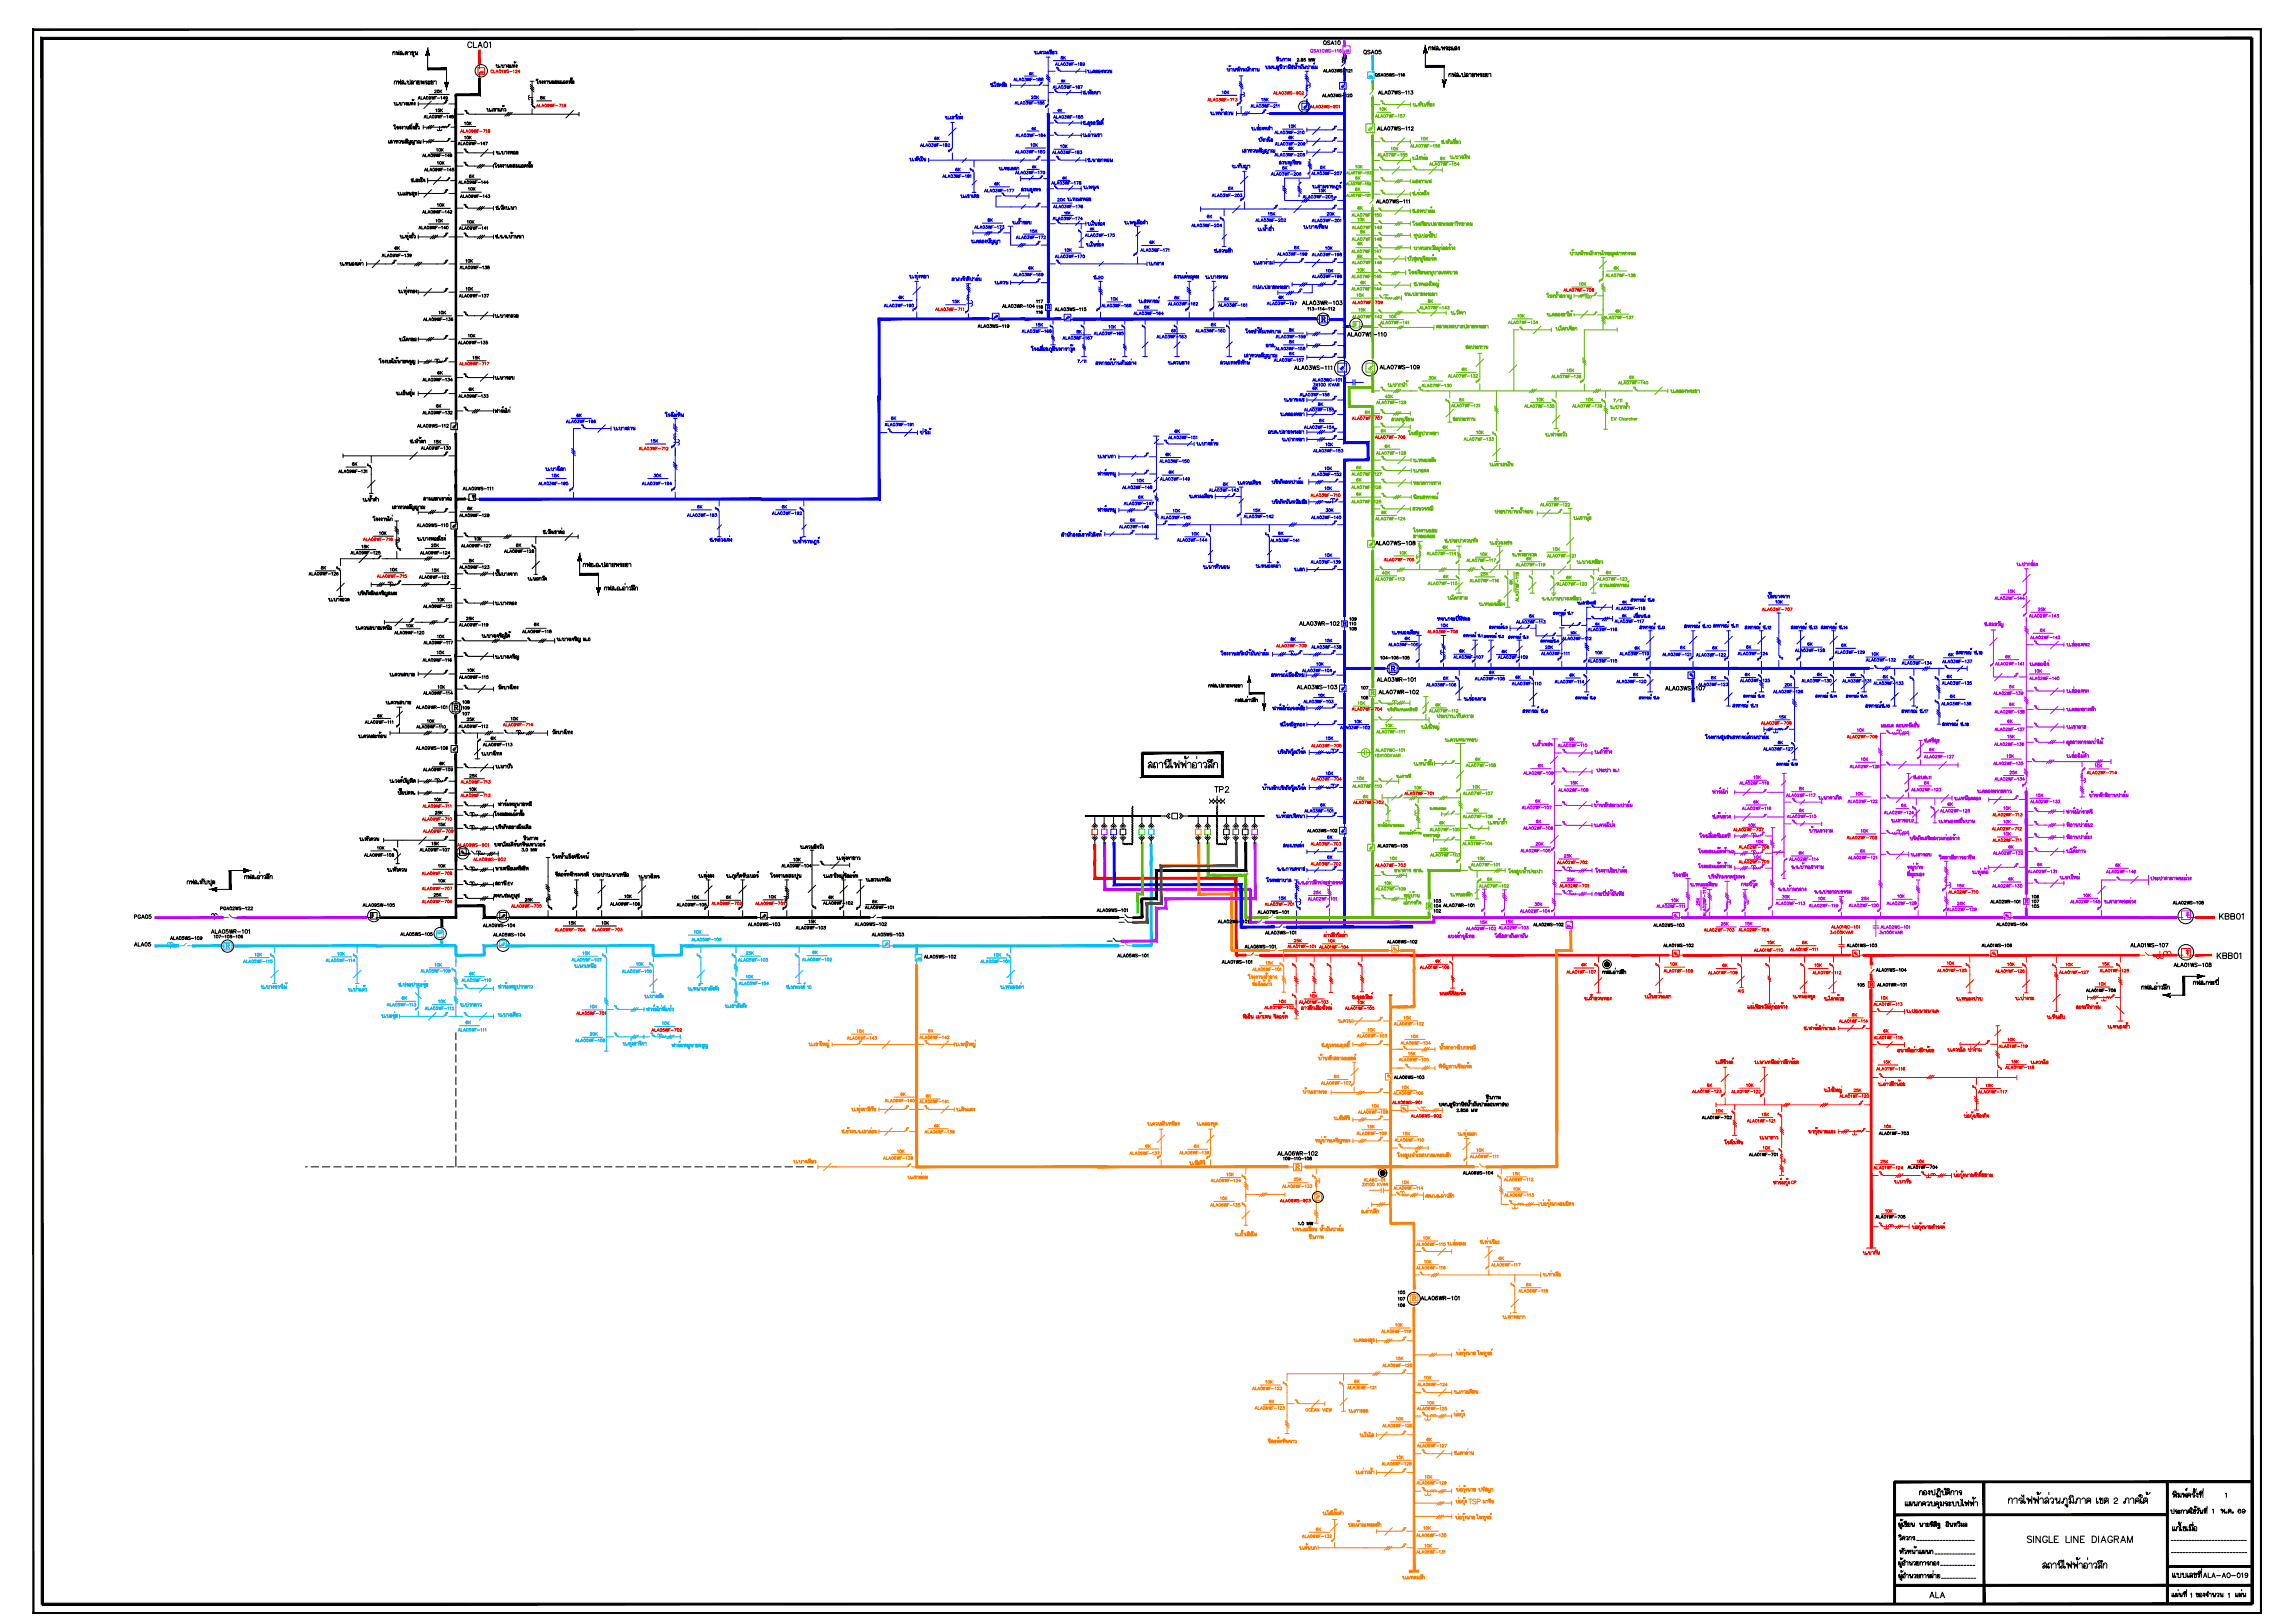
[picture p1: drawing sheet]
<svg xmlns="http://www.w3.org/2000/svg" width="1189mm" height="841mm" viewBox="0 0 1189 841" stroke-linecap="round" stroke-linejoin="round" font-family="sans-serif">
<defs><g id="words">
<g font-size="6.6">
<text x="1149" y="478">KBB01</text>
<text x="1148" y="498">KBB01</text>
<text x="1050" y="800">SINGLE LINE DIAGRAM</text>
</g>
<g font-size="6.2">
<text x="242" y="26">CLA01</text>
<text x="629" y="412">TP2</text>
<text x="999" y="829">ALA</text>
</g>
<text font-size="5.7" fill="#ff7f00" x="760" y="780">TSP</text>
<text font-size="5.7" x="1141" y="819">ALA-AO-019</text>
<text font-size="5.3" fill="#f0f" x="685" y="24">QSA10</text>
<g font-size="5.3">
<text x="706" y="29">QSA05</text>
<text x="714" y="193">ALA07WS-109</text>
<text x="714" y="361">ALA07WR-102</text>
<text x="69" y="477">PGA05</text>
<text x="1103" y="492">ALA01WS-107</text>
<text x="661" y="600">ALA06WR-102</text>
<text x="1146" y="785">@ r&quot;8&quot; (+</text>
</g>
<text font-size="5.3" fill="#5cb800" x="712" y="284">ALA07WS-108</text>
<g font-size="4.9">
<text x="714" y="50">ALA07WS-113</text>
<text x="225" y="59">15K</text>
<text x="713" y="69">ALA07WS-112</text>
<text x="241" y="117">10K</text>
<text x="674" y="159">ALA03WR-103</text>
<text x="697" y="175">ALA07WS-110</text>
<text x="255" y="198">[&quot;okiv[</text>
<text x="670" y="193">ALA03WS-111</text>
<text x="241" y="266">8K</text>
<text x="223" y="285">20K</text>
<text x="165" y="296">8K</text>
<text x="673" y="325">ALA03WR-102</text>
<text x="671" y="358">ALA03WS-103</text>
<text x="713" y="354">ALA03WR-101</text>
<text x="1048" y="469">R</text>
<text x="109" y="485">ALA05WR-101</text>
<text x="69" y="491">ALA05</text>
<text x="1126" y="502">ALA01WS-108</text>
<text x="993" y="604">10K</text>
<text x="736" y="675">ALA06WR-101</text>
</g>
<g font-size="4.9" fill="#00f">
<text x="533" y="77">10K</text>
<text x="667" y="79">6K</text>
<text x="494" y="90">6K</text>
<text x="515" y="97">6K</text>
<text x="625" y="114">6K</text>
<text x="566" y="146">:&quot;#Q</text>
<text x="542" y="161">R</text>
<text x="536" y="170">15K</text>
<text x="574" y="171">10K</text>
<text x="627" y="170">6K</text>
<text x="667" y="179">8K</text>
<text x="655" y="181">Tdl&quot;</text>
<text x="686" y="245">10K</text>
<text x="778" y="340">6K</text>
<text x="862" y="359">ALA03WS-107</text>
</g>
<g font-size="4.9" fill="#5cb800">
<text x="702" y="89">10K</text>
<text x="702" y="100">6K</text>
<text x="703" y="163">15K</text>
<text x="719" y="166">10K</text>
<text x="786" y="166">10K</text>
<text x="836" y="163">6K</text>
<text x="811" y="194">10K</text>
<text x="767" y="300">25K</text>
</g>
<g font-size="4.9" fill="#f00">
<text x="725" y="289">10K</text>
<text x="668" y="333">8K</text>
<text x="732" y="410">10K</text>
<text x="226" y="429">15K</text>
<text x="1014" y="461">15K</text>
<text x="891" y="481">25K</text>
<text x="688" y="490">10K</text>
<text x="865" y="502">10K</text>
<text x="1089" y="502">15K</text>
<text x="662" y="521">10K</text>
<text x="678" y="518">10K</text>
<text x="974" y="519">10K</text>
<text x="1040" y="541">10K</text>
<text x="975" y="552">15K</text>
<text x="884" y="564">6K</text>
<text x="904" y="564">10K</text>
<text x="912" y="580">15K</text>
</g>
<g font-size="4.9" fill="#bf00ff">
<text x="1056" y="318">25K</text>
<text x="1040" y="384">15K</text>
<text x="999" y="391">6K</text>
<text x="1085" y="399">10K</text>
<text x="961" y="413">10K</text>
<text x="908" y="418">6K</text>
<text x="963" y="443">6K</text>
<text x="1040" y="441">6K</text>
<text x="908" y="446">10K</text>
<text x="680" y="465">25K</text>
</g>
<g font-size="4.9" fill="#00bfff">
<text x="359" y="485">10K</text>
<text x="174" y="496">10K</text>
<text x="386" y="496">25K</text>
<text x="329" y="502">10K</text>
<text x="343" y="532">10K</text>
</g>
<g font-size="4.9" fill="#ff7f00">
<text x="464" y="599">10K</text>
<text x="783" y="610">15K</text>
<text x="723" y="737">10K</text>
</g>
<g font-size="4.4" fill="#00f">
<text x="549" y="32">8K</text>
<text x="545" y="47">ALA03WF-187</text>
<text x="534" y="52">20K</text>
<text x="633" y="50">10K</text>
<text x="653" y="54">15K</text>
<text x="667" y="67">15K</text>
<text x="484" y="74">6K</text>
<text x="549" y="78">10K</text>
<text x="660" y="77">ALA03WF-209</text>
<text x="667" y="73">6K</text>
<text x="660" y="82">ALA03WF-208</text>
<text x="664" y="89">6K</text>
<text x="683" y="89">6K</text>
<text x="550" y="94">6K</text>
<text x="658" y="92">ALA03WF-206</text>
<text x="679" y="92">ALA03WF-207</text>
<text x="544" y="97">ALA03WF-178</text>
<text x="636" y="99">6K</text>
<text x="683" y="101">15K</text>
<text x="547" y="105">20K</text>
<text x="627" y="103">ALA03WF-203</text>
<text x="675" y="104">ALA03WF-205</text>
<text x="657" y="113">15K</text>
<text x="687" y="113">20K</text>
<text x="504" y="120">ALA03WF-173</text>
<text x="511" y="116">8K</text>
<text x="617" y="119">ALA03WF-204</text>
<text x="650" y="116">ALA03WF-202</text>
<text x="526" y="125">ALA03WF-172</text>
<text x="533" y="122">15K</text>
<text x="551" y="132">10K</text>
<text x="595" y="127">6K</text>
<text x="670" y="130">6K</text>
<text x="686" y="131">10K</text>
<text x="532" y="141">6K</text>
<text x="594" y="139">[&quot;d]k'</text>
<text x="687" y="142">10K</text>
<text x="515" y="149">[&quot;8;o</text>
<text x="465" y="156">6K</text>
<text x="662" y="156">6K</text>
<text x="493" y="158">15K</text>
<text x="575" y="157">10K</text>
<text x="592" y="161">6K</text>
<text x="608" y="156">8K</text>
<text x="634" y="157">6K</text>
<text x="587" y="164">ALA03WF-164</text>
<text x="557" y="174">8K</text>
<text x="606" y="173">6K</text>
<text x="667" y="173">8K</text>
<text x="667" y="185">6K</text>
<text x="557" y="189">)2@@</text>
<text x="679" y="203">6K</text>
<text x="682" y="211">8K</text>
<text x="298" y="217">6K</text>
<text x="461" y="219">6K</text>
<text x="663" y="217">[&quot;8]v'spk</text>
<text x="683" y="220">6K</text>
<text x="608" y="225">6K</text>
<text x="337" y="230">15K</text>
<text x="686" y="232">10K</text>
<text x="568" y="238">[&quot;okgmk</text>
<text x="603" y="237">6K</text>
<text x="285" y="248">15K</text>
<text x="338" y="248">30K</text>
<text x="588" y="251">10K</text>
<text x="605" y="247">6K</text>
<text x="633" y="253">6K</text>
<text x="589" y="260">6K</text>
<text x="361" y="265">6K</text>
<text x="405" y="265">6K</text>
<text x="607" y="267">10K</text>
<text x="649" y="266">15K</text>
<text x="686" y="266">30K</text>
<text x="585" y="271">6K</text>
<text x="617" y="279">10K</text>
<text x="662" y="278">6K</text>
<text x="686" y="290">10K</text>
<text x="670" y="297">[&quot;9d</text>
<text x="840" y="314">6K</text>
<text x="919" y="314">10K</text>
<text x="792" y="321">6K</text>
<text x="813" y="330">10K</text>
<text x="826" y="325">6K</text>
<text x="686" y="334">15K</text>
<text x="727" y="333">6K</text>
<text x="936" y="336">6K</text>
<text x="679" y="337">ALA03WF-138</text>
<text x="756" y="339">6K</text>
<text x="800" y="337">20K</text>
<text x="826" y="340">10K</text>
<text x="846" y="338">6K</text>
<text x="870" y="338">6K</text>
<text x="887" y="338">6K</text>
<text x="904" y="337">6K</text>
<text x="954" y="336">6K</text>
<text x="969" y="341">10K</text>
<text x="1009" y="341">6K</text>
<text x="682" y="346">10K</text>
<text x="775" y="343">ALA03WF-109</text>
<text x="988" y="342">6K</text>
<text x="747" y="353">6K</text>
<text x="763" y="353">ALA03WF-108</text>
<text x="771" y="350">6K</text>
<text x="785" y="353">6K</text>
<text x="813" y="352">6K</text>
<text x="846" y="351">6K</text>
<text x="886" y="353">6K</text>
<text x="903" y="351">6K</text>
<text x="941" y="351">6K</text>
<text x="958" y="352">6K</text>
<text x="975" y="353">6K</text>
<text x="1008" y="352">6K</text>
<text x="924" y="357">20K</text>
<text x="933" y="355">ALA03WF-130</text>
<text x="683" y="362">10K</text>
<text x="1010" y="363">6K</text>
<text x="701" y="376">10K</text>
<text x="687" y="385">15K</text>
<text x="921" y="387">6K</text>
<text x="683" y="419">6K</text>
<text x="687" y="436">6K</text>
<text x="662" y="467">15K</text>
</g>
<g font-size="4.4">
<text x="671" y="33">2.85 MW</text>
<text x="224" y="49">20K</text>
<text x="279" y="53">8K</text>
<text x="684" y="52">ALA03WS-120</text>
<text x="219" y="62">ALA09WF-148</text>
<text x="240" y="66">10K</text>
<text x="236" y="76">ALA09WF-147</text>
<text x="240" y="73">10K</text>
<text x="225" y="80">10K</text>
<text x="256" y="81">[&quot;[k'svp</text>
<text x="226" y="86">10K</text>
<text x="242" y="93">6K</text>
<text x="237" y="96">ALA09WF-144</text>
<text x="242" y="100">10K</text>
<text x="226" y="108">10K</text>
<text x="225" y="116">10K</text>
<text x="204" y="131">6K</text>
<text x="241" y="137">10K</text>
<text x="241" y="152">10K</text>
<text x="519" y="161">ALA03WR-104</text>
<text x="536" y="161">118</text>
<text x="536" y="158">117</text>
<text x="226" y="164">10K</text>
<text x="255" y="166">[&quot;[k'd];p</text>
<text x="536" y="164">116</text>
<text x="546" y="162">ALA03WS-115</text>
<text x="242" y="176">10K</text>
<text x="226" y="195">6K</text>
<text x="242" y="204">6K</text>
<text x="237" y="207">ALA09WF-133</text>
<text x="225" y="212">6K</text>
<text x="216" y="223">ALA09WS-112</text>
<text x="224" y="231">15K</text>
<text x="182" y="242">6K</text>
<text x="215" y="274">ALA09WS-110</text>
<text x="245" y="281">10K</text>
<text x="187" y="285">15K</text>
<text x="260" y="288">ALA09WF-128</text>
<text x="267" y="284">6K</text>
<text x="242" y="292">8K</text>
<text x="223" y="297">15K</text>
<text x="216" y="301">ALA09WF-122</text>
<text x="169" y="313">[&quot;[k'v;f</text>
<text x="226" y="313">10K</text>
<text x="256" y="315">[&quot;[k'mv'</text>
<text x="241" y="322">25K</text>
<text x="698" y="323">109</text>
<text x="210" y="326">10K</text>
<text x="276" y="326">6K</text>
<text x="698" y="325">110</text>
<text x="226" y="332">10K</text>
<text x="226" y="340">10K</text>
<text x="241" y="349">10K</text>
<text x="226" y="358">10K</text>
<text x="704" y="358">107</text>
<text x="239" y="366">108</text>
<text x="704" y="363">106</text>
<text x="215" y="368">ALA09WR-101</text>
<text x="239" y="369">109</text>
<text x="239" y="372">107</text>
<text x="195" y="373">6K</text>
<text x="220" y="376">10K</text>
<text x="241" y="375">25K</text>
<text x="215" y="389">ALA09WS-106</text>
<text x="254" y="385">6K</text>
<text x="227" y="398">6K</text>
<text x="677" y="433">ALA03WS-102</text>
<text x="195" y="441">10K</text>
<text x="217" y="442">ALA09WF-107</text>
<text x="223" y="439">15K</text>
<text x="270" y="442">3.0 MW</text>
<text x="713" y="440">ALA07WS-105</text>
<text x="410" y="447">10K</text>
<text x="226" y="450">10K</text>
<text x="226" y="458">10K</text>
<text x="262" y="460">EV</text>
<text x="323" y="466">10K</text>
<text x="358" y="467">10K</text>
<text x="429" y="467">6K</text>
<text x="1052" y="467">106</text>
<text x="114" y="473">PGA02WS-122</text>
<text x="187" y="471">ALA09SW-105</text>
<text x="451" y="469">6K</text>
<text x="742" y="471">104</text>
<text x="742" y="469">103</text>
<text x="747" y="471">ALA07WR-101</text>
<text x="1052" y="469">107</text>
<text x="418" y="479">15K</text>
<text x="249" y="482">ALA09WS-104</text>
<text x="294" y="480">15K</text>
<text x="387" y="481">ALA09WS-103</text>
<text x="442" y="481">ALA09WS-102</text>
<text x="1034" y="481">ALA02WS-104</text>
<text x="451" y="486">ALA05WS-103</text>
<text x="861" y="492">ALA01WS-102</text>
<text x="956" y="492">ALA01WS-103</text>
<text x="1026" y="492">ALA01WS-106</text>
<text x="578" y="497">ALA05WS-101</text>
<text x="972" y="504">ALA01WS-104</text>
<text x="962" y="512">105</text>
<text x="1087" y="512">10K</text>
<text x="913" y="597">10K</text>
<text x="988" y="607">ALA01WF-704</text>
<text x="976" y="629">10K</text>
<text x="724" y="672">105</text>
<text x="724" y="675">107</text>
<text x="724" y="678">106</text>
</g>
<g font-size="4.4" fill="#f00">
<text x="659" y="50">ALA03WS-902</text>
<text x="817" y="149">10K</text>
<text x="700" y="159">ALA07WF-709</text>
<text x="244" y="187">15K</text>
<text x="707" y="216">6K</text>
<text x="700" y="219">ALA07WF-707</text>
<text x="686" y="255">10K</text>
<text x="196" y="278">10K</text>
<text x="201" y="297">10K</text>
<text x="912" y="318">ALA03WF-707</text>
<text x="739" y="329">ALA03WF-706</text>
<text x="746" y="326">10K</text>
<text x="700" y="369">ALA07WF-704</text>
<text x="703" y="366">10K</text>
<text x="264" y="374">10K</text>
<text x="921" y="374">15K</text>
<text x="962" y="380">10K</text>
<text x="679" y="388">ALA03WF-705</text>
<text x="242" y="404">25K</text>
<text x="679" y="406">ALA03WF-704</text>
<text x="687" y="403">10K</text>
<text x="1081" y="402">ALA02WF-714</text>
<text x="242" y="411">10K</text>
<text x="224" y="416">10K</text>
<text x="238" y="414">ALA09WF-712</text>
<text x="701" y="418">ALA07WF-702</text>
<text x="706" y="415">6K</text>
<text x="225" y="423">25K</text>
<text x="1038" y="421">10K</text>
<text x="897" y="432">ALA02WF-707</text>
<text x="905" y="430">10K</text>
<text x="218" y="433">ALA09WF-709</text>
<text x="956" y="436">ALA02WF-708</text>
<text x="964" y="433">10K</text>
<text x="1038" y="434">10K</text>
<text x="678" y="439">ALA03WF-703</text>
<text x="909" y="438">10K</text>
<text x="244" y="447">ALA09WS-902</text>
<text x="687" y="446">6K</text>
<text x="806" y="449">ALA02WF-702</text>
<text x="810" y="446">25K</text>
<text x="218" y="454">ALA09WF-708</text>
<text x="712" y="450">ALA07WF-703</text>
<text x="218" y="462">ALA09WF-707</text>
<text x="224" y="466">25K</text>
<text x="376" y="467">6K</text>
<text x="398" y="467">10K</text>
<text x="1009" y="464">ALA02WF-710</text>
<text x="218" y="469">ALA09WF-706</text>
<text x="264" y="471">ALA09WF-705</text>
<text x="271" y="468">25K</text>
<text x="368" y="470">ALA09WF-702</text>
<text x="287" y="484">ALA09WF-704</text>
<text x="306" y="484">ALA09WF-703</text>
<text x="311" y="480">10K</text>
<text x="882" y="484">ALA02WF-703</text>
<text x="900" y="484">ALA02WF-704</text>
<text x="904" y="480">15K</text>
<text x="670" y="489">25K</text>
<text x="915" y="490">15K</text>
<text x="933" y="490">6K</text>
<text x="743" y="500">6K</text>
<text x="819" y="502">6K</text>
<text x="892" y="502">6K</text>
<text x="939" y="502">10K</text>
<text x="1008" y="501">10K</text>
<text x="1040" y="502">10K</text>
<text x="1070" y="502">10K</text>
<text x="900" y="515">AIS</text>
<text x="703" y="521">10K</text>
<text x="305" y="524">10K</text>
<text x="959" y="528">6K</text>
<text x="337" y="536">ALA05WF-702</text>
<text x="975" y="536">6K</text>
<text x="1042" y="552">15K</text>
<text x="960" y="567">25K</text>
<text x="1028" y="564">15K</text>
<text x="888" y="577">10K</text>
<text x="976" y="586">10K</text>
<text x="911" y="592">[&quot;okpk;</text>
<text x="974" y="604">25K</text>
<text x="927" y="615">CP</text>
<text x="663" y="624">ALA06WS-903</text>
</g>
<g font-size="4.4" fill="#5cb800">
<text x="714" y="59">10K</text>
<text x="736" y="74">10K</text>
<text x="720" y="79">10K</text>
<text x="746" y="84">6K</text>
<text x="702" y="94">6K</text>
<text x="703" y="110">6K</text>
<text x="703" y="116">10K</text>
<text x="704" y="122">8K</text>
<text x="703" y="128">6K</text>
<text x="703" y="135">6K</text>
<text x="703" y="142">10K</text>
<text x="836" y="141">6K</text>
<text x="700" y="145">ALA07WF-145</text>
<text x="704" y="148">6K</text>
<text x="700" y="152">ALA07WF-144</text>
<text x="702" y="155">10K</text>
<text x="739" y="158">8K</text>
<text x="700" y="166">ALA07WF-142</text>
<text x="781" y="169">ALA07WF-134</text>
<text x="740" y="198">30K</text>
<text x="757" y="193">6K</text>
<text x="843" y="198">6K</text>
<text x="736" y="202">ALA07WF-130</text>
<text x="717" y="207">40K</text>
<text x="755" y="209">6K</text>
<text x="796" y="209">10K</text>
<text x="821" y="209">10K</text>
<text x="835" y="210">)2@@</text>
<text x="789" y="212">ALA07WF-135</text>
<text x="715" y="225">6K</text>
<text x="764" y="226">10K</text>
<text x="717" y="233">6K</text>
<text x="712" y="237">ALA07WF-128</text>
<text x="702" y="244">6K</text>
<text x="732" y="246">[&quot;dv9'</text>
<text x="700" y="248">ALA07WF-127</text>
<text x="702" y="250">6K</text>
<text x="702" y="258">6K</text>
<text x="732" y="252">s,;fdkimk'</text>
<text x="797" y="264">ALA07WF-122</text>
<text x="805" y="260">6K</text>
<text x="715" y="267">6K</text>
<text x="747" y="285">6K</text>
<text x="804" y="286">10K</text>
<text x="766" y="289">10K</text>
<text x="790" y="291">6K</text>
<text x="715" y="299">40K</text>
<text x="831" y="299">6K</text>
<text x="747" y="301">6K</text>
<text x="785" y="304" transform="rotate(-90 785 304)">6K</text>
<text x="811" y="301">6K</text>
<text x="827" y="302">ALA07WF-123</text>
<text x="743" y="367">6K</text>
<text x="717" y="378">10K</text>
<text x="748" y="385">[&quot;8;os,ksv[</text>
<text x="764" y="395">6K</text>
<text x="702" y="405">10K</text>
<text x="762" y="410">10K</text>
<text x="763" y="422">6K</text>
<text x="745" y="428">6K</text>
<text x="761" y="436">6K</text>
<text x="745" y="442">25K</text>
<text x="720" y="447">10K</text>
<text x="765" y="447">15K</text>
<text x="717" y="460">10K</text>
<text x="770" y="458">6K</text>
<text x="651" y="474">ALA07WS-101</text>
</g>
<g font-size="4.4" fill="#bf00ff">
<text x="1040" y="308">15K</text>
<text x="1051" y="321">ALA02WF-143</text>
<text x="1057" y="328">6K</text>
<text x="1051" y="332">ALA02WF-142</text>
<text x="1039" y="342">6K</text>
<text x="1054" y="350">10K</text>
<text x="1041" y="358">6K</text>
<text x="1041" y="367">6K</text>
<text x="1040" y="376">6K</text>
<text x="813" y="385">6K</text>
<text x="964" y="395">10K</text>
<text x="996" y="394">ALA02WF-127</text>
<text x="1039" y="394">15K</text>
<text x="796" y="399">6K</text>
<text x="813" y="407">15K</text>
<text x="908" y="405">10K</text>
<text x="996" y="407">6K</text>
<text x="1041" y="402">25K</text>
<text x="932" y="411">8K</text>
<text x="795" y="417">6K</text>
<text x="985" y="419">6K</text>
<text x="1009" y="419">6K</text>
<text x="1051" y="417">ALA02WF-133</text>
<text x="1054" y="414">15K</text>
<text x="788" y="421">ALA02WF-107</text>
<text x="932" y="422">6K</text>
<text x="975" y="423">ALA02WF-124</text>
<text x="795" y="428">6K</text>
<text x="1038" y="428">10K</text>
<text x="795" y="439">20K</text>
<text x="900" y="441">ALA02WF-706</text>
<text x="931" y="444">6K</text>
<text x="1055" y="450">6K</text>
<text x="1096" y="450">6K</text>
<text x="766" y="461">ALA07WF-102</text>
<text x="811" y="458">25K</text>
<text x="1040" y="458">6K</text>
<text x="923" y="467">30K</text>
<text x="942" y="467">10K</text>
<text x="964" y="467">25K</text>
<text x="982" y="466">10K</text>
<text x="1079" y="466">10K</text>
<text x="794" y="471">30K</text>
<text x="865" y="468">10K</text>
<text x="882" y="470" transform="rotate(-90 882 470)">25K</text>
<text x="1014" y="470">25K</text>
<text x="1072" y="469">ALA02WF-145</text>
<text x="630" y="479">ALA02WS-101</text>
<text x="766" y="480">15K</text>
<text x="780" y="479">15K</text>
</g>
<g font-size="4.4" fill="#00bfff">
<text x="131" y="497">10K</text>
<text x="301" y="496">10K</text>
<text x="421" y="495">6K</text>
<text x="478" y="498">ALA05WS-102</text>
<text x="514" y="497">10K</text>
<text x="224" y="502">10K</text>
<text x="243" y="507">6K</text>
<text x="321" y="505">ALA05WF-106</text>
<text x="386" y="508">10K</text>
<text x="382" y="512">ALA05WF-104</text>
<text x="207" y="519">6K</text>
<text x="226" y="521">10K</text>
<text x="241" y="532">6K</text>
<text x="305" y="538">20K</text>
</g>
<g font-size="4.4" fill="#ff7f00">
<text x="644" y="492">ALA06WS-101</text>
<text x="655" y="501">15K</text>
<text x="693" y="531">[&quot;8;o</text>
<text x="727" y="530">10K</text>
<text x="443" y="536">10K</text>
<text x="480" y="536">6K</text>
<text x="702" y="539">ALA06WF-103</text>
<text x="708" y="536">10K</text>
<text x="731" y="539">10K</text>
<text x="729" y="548">15K</text>
<text x="691" y="560">6K</text>
<text x="466" y="569">6K</text>
<text x="479" y="570">6K</text>
<text x="726" y="566">10K</text>
<text x="710" y="575">10K</text>
<text x="730" y="580">ALA06WS-902</text>
<text x="484" y="585">6K</text>
<text x="708" y="586">15K</text>
<text x="726" y="589">15K</text>
<text x="593" y="596">6K</text>
<text x="618" y="596">6K</text>
<text x="764" y="598">10K</text>
<text x="635" y="611">10K</text>
<text x="757" y="610">ALA06WS-104</text>
<text x="670" y="613">25K</text>
<text x="726" y="615">10K</text>
<text x="631" y="623">10K</text>
<text x="784" y="618">10K</text>
<text x="737" y="643">10K</text>
<text x="737" y="656">10K</text>
<text x="776" y="654">6K</text>
<text x="790" y="668">6K</text>
<text x="722" y="689">10K</text>
<text x="723" y="706">15K</text>
<text x="655" y="718">10K</text>
<text x="701" y="718">6K</text>
<text x="734" y="719">ALA06WF-124</text>
<text x="737" y="716">10K</text>
<text x="648" y="721">ALA06WF-122</text>
<text x="657" y="728">6K</text>
<text x="739" y="729">10K</text>
<text x="739" y="748">6K</text>
<text x="723" y="757">10K</text>
<text x="738" y="767">10K</text>
<text x="674" y="798">ALA06WF-132</text>
<text x="681" y="794">6K</text>
<text x="737" y="794">10K</text>
<text x="738" y="803">10K</text>
</g>
<g font-size="4" fill="#00f">
<text x="533" y="40">6K</text>
<text x="549" y="44">6K</text>
<text x="548" y="59">6K</text>
<text x="534" y="68">6K</text>
<text x="534" y="88">6K</text>
<text x="551" y="112">10K</text>
<text x="564" y="120">6K</text>
<text x="840" y="321">6K</text>
</g>
<g font-size="2.6">
<text x="992" y="799">33333333333333333333</text>
<text x="1124" y="799">33333333333333333333333333</text>
<text x="1002" y="806">33333333333333</text>
<text x="1124" y="806">33333333333333333333333333</text>
<text x="1005" y="812">333333333333</text>
<text x="1005" y="819">333333333333</text>
</g>
</g></defs>
<!-- layer: BF9 -->
<g fill="none" stroke="#000" stroke-width=".52">
<path d="M204 28v-1h1v1M207 26v2l-1-1v1v-1h-1h1M207 27h1v1v-1l-1 1h1h-1M208 26v1M211 28l-1-1 1 1h-1v-1h1v1M212 27h1v1M214 27v1v-1h-1h1M215 29h-1l1 1M216 27v1h-1v-1M222 26v10M231 36v9M258 34v1v-1h-1h1"/>
<path d="M261 34v1h-1v-1M262 34v1M264 34h-1h1v1l-1-1M264 34v1M265 34v1M266 34h-1h1v1l1-1h-1l1 1M267 32v1v-1M268 34h-1h1v1l-1-1M686 37v-1l1 1M686 37h1M687 36v1h1M689 37v-1l1 1"/>
<path d="M689 37h.1M692 36l1 1h-1M693 36v1l1-1v1v-1M696 36h-1v1M696 30h1M696 37h1M696 31v1v1M696 31h1M697 30l-1 1M697 28l1 1-1 1M697 30h1l-1 1M698 36v1"/>
<path d="M699 36h1l-1 1h1M700 36h1v1M713 39l1 1M715 38h-1l1 1h-1M716 40v-2l1 2M716 39h1M719 38v1M720 38v2l1-2v2v-2M723 38h-1v1M723 39h1M725 38v2M726 38v2"/>
<path d="M728 38a.7 .7 0 0 0-1 1 .7 .7 0 0 0 1 0h-1M739 25v9M740 26l1-2 1 2M744 24v2l-1-1v1v-2h-1l1 1M744 25l1-1v2v-1l-1 1h1l-1-1M745 24h.1M746 26v-1v1M748 34v10M749 24v2l-1-1v1v-2h-1l1 1M750 25v-1l-1 1h1v1M751 40v-2h1v2M752 25l-1 1v-1v1"/>
<path d="M752 24l-1 1v-1v1M752 24v2h1h-1M753 24v2M754 25l1-1v2l-1-1v1v-1M754 38v2v-2l-1 2v-2M755 38h1v2l-1-1v1v-1M755 24h.1M755 38h.1M756 25v-1v2l-1-1M759 38v2h-1v-2h-1h1M760 38h1v2l-1-1v1v-1M761 38h1v2"/>
<path d="M764 38v2h-1l1-1h-1v-1h1h-1M766 38v2v-2l-1 2v-2M768 38h-1v1h1v1h-1l1-1M769 39v1v-1v1M769 38v1v-1v1M771 38v2h-1v-1v-1M772 38h1v2M204 44l1-2 1 2M206 53v1h-1v-1h-1h1M208 41v3l-1-2v2v-2h-1h1M208 42h1v2v-1h-1l1 1-1-1M208 53v1h-1v-1"/>
<path d="M209 53l1 1M209 42h.1M210 43v1M211 53h-1h1v1h-1M211 53v1h1h-1M212 53v1M213 41l-1 3h-1v-2M213 53v1l1-1v1M213 42h1v2v-1h-1l1 1-1-1M215 52h-1M215 42h1v2M215 53v1h-1"/>
<path d="M217 51v-1l1 1M217 53v2M217 54h10M217 51h1M218 42v2h-2l1-1h-1l1-1M218 50v1h1M219 51l1-1v1M220 51h.1M220 42v2l-1-2v2v-2h-1h1M221 42l-1 1h1v1v-1M222 49h11M222 59h11"/>
<path d="M223 43l-1 1v-1v1M223 42l-1 1v-1v1M223 50l-1 1 1-1a.7 .7 0 0 1 0 1 .7 .7 0 0 1-1 0M224 52l-4 4M224 50v1v-1l1 1v-1M225 42l-1 2h-1l1-1h-1v-1h1M225 42h1v2M226 50h-1v1M228 50h1v1M231 51h-1v-1v1M232 50l-1 1v-1h1v1h-1M232 52h-1v1h-1"/>
<path d="M232 52l-2 2M233 54h3M237 59h3M241 58l1-1v2h1M241 57l2 2h57M254 56v2h-1v-2h-1h1M254 57h1l-1 1M255 56v1M257 56v2h-1v-2M257 57l1-1v2M258 56v1h1h-1M259 56v1h1h-1"/>
<path d="M260 58v-2l1 2M261 57l1-1v1M262 55h-1M264 58l-2 2M265 58l-2 2M265 58l-1 2M274 51v1M274 49v1v1M274 51h2M275 42h2M275 44l2 2M275 45l2 2"/>
<path d="M275 46l2 2M275 53h1v1M275 52h1v1M275 54h1M276 42v12l1 2M276 56v3M276 55h1v1M276 55h.1M278 52h8M279 41h-1v1h1v1M280 42h-1h1v1M281 42v1"/>
<path d="M283 42h-1h1v1h-1M283 42h1v1M286 42l-1 1v-1h-1h1M287 42v1v-1l-1 1v-1M287 42h1v1v-1l-1 1h1h-1M288 42h.1M290 42v1h-1v-1M290 42v1h1h-1M291 42v1h1h-1M292 42h1v1h-1M294 43v-1v1h-1l1-1v1M296 41v2v-1l-1 1v-1"/>
<path d="M296 42h1v1v-1v1M297 41l-1 1v-1v1M297 40l-1 1M297 57l-4 4M300 58v2M201 73v1h1h-1M202 73h1v1v-1v1h-1M203 73h.1M204 73l1 1M205 65h-1h1v2M205 73v1l1-1v1M206 66v-1l-1 1h1v1"/>
<path d="M207 73l1 1h-1h1M208 66h-1h1v1l-1-1M209 66h-1h1v1l-1-1M209 66h1v1M209 73v1h-1v-1M210 73h1v1l-1-1v1M210 73h.1M211 72v1l-1-1M212 65v2v-1l-1 1v-1h-1h1M212 65h1zM213 73v1h-1v-1h-1l1 1h-1M213 74l-1 1"/>
<path d="M213 65v2v-1l-1 1 1-1h-1h1M213 64v1M215 66h-1h1v1l-1-1M215 73v1h-1v-1h-1l1 1h-1M215 74l-1 1M215 73h1v1M215 65v1h1v1h-1v-1M216 66h1v1M217 65h-1M217 64l-1 1v-1M218 73v1h-1v-1v1M219 65v2"/>
<path d="M219 72v2M221 80v1M223 65l-2 2M223 72l-2 2M223 79h11M224 65l-2 2M224 72l-2 2M225 65l-2 2M225 72l-2 2M227 67v1l1-1M228 65v2M228 67v1l1-1"/>
<path d="M230 66h-1M231 66h-1M231 66h.1M233 65v-1l-1 2v-1M233 72l-1 1M233 64l-1 2h-13M233 72l-1 1h-13M234 66h2M234 73h2M236 79h4M239 66h8M239 73h8"/>
<path d="M241 77l2 2h13M241 77a.7 .7 0 0 1 1 1 .7 .7 0 0 1-1 1h1M253 77l-4 4M207 100v1v-1h-1h1M209 100v1M209 100v1h1h-1M211 99v1M213 100v1h-1v-1M214 99v1M214 92v2h-1v-1M215 93h1v1v-1l-1 1h1h-1M216 100v1h-1v-1"/>
<path d="M216 93h.1M217 99v2M218 92h1l-1 2h1h-1M218 93v1h-1v-1M219 81l1-1v1M219 81h1M219 93h1v1v-1l-1 1h1M220 89l1-2v2M220 88h1M222 87v2M222 92v3M222 81v-1l1 1"/>
<path d="M222 81h1M223 89v-2l1 2M223 86h10M223 88h1M224 98l-4 4M227 88h-1v-1l1 1-1 1v-1M227 87v2l1-2v2v-2M228 92l-3 4M230 87h-1v2M230 88h1M232 87v2M232 99l-1-1v2h-1"/>
<path d="M232 98l-2 2h-13M233 81h-1l1-1v1M233 92l-1 1M233 92l-1 2h-10M234 94h2M234 88h-1l1-1v2M234 80a.7 .7 0 0 0-1 0 .7 .7 0 0 0 1 1v-1l-1 1M235 87h-1v1h1h-1M236 86h4M239 100h10M240 84l2 2h14M241 84v1"/>
<path d="M241 84h.1M241 93h8M241 85l1 1v-1M249 85l-2 2M250 85l-2 2M251 85l-2 2M256 85v2M257 85v-1l-1 1h1v2v-1M259 86l-1-1v1h1v1h-1l1-1M260 86l-1-1h1v2l-1-1M261 86l-1-1h1v2l-1-1M261 86l1-1v2"/>
<path d="M264 85v2v-1l-1 1v-2v1M265 85v2v-1l-1 1v-2h1l-1 1M266 86l1-1v2l-1-1v1v-1M267 85h-1M268 85v2v-1l-1 1 1-2h-1l1 1M269 85v2v-1M270 85v2v-1M270 86l1-1v2h-1v-1h1h-1M272 86v1v-2l1 2M274 85v2v-1v1v-2h-1l1 1M275 86l1-1v2l-1-1v1v-1M275 84l-1 1"/>
<path d="M275 84h-1M210 100h1v1v-1l-1 1h1h-1M213 100h1v1v-1l-1 1h1h-1M215 102h-1h1M217 119l1-2v2M217 118h1M219 117v2M219 111l1-2v2M219 110h1M220 119v-2l1 2M220 118h1M221 109v2"/>
<path d="M222 111v-2l1 2M222 110h1M222 116h11M223 108h10M224 118h-1v-1l1 1-1 1v-1M224 117v2l1-2v2v-2M226 110h-1v-1l1 1h-1M226 109v2l1-2v2v-2M227 117h-1v2M227 118h1M229 109h-1v2M229 117v2"/>
<path d="M229 110h1M231 109v2M231 118h-1l1-1v2M233 100h3M233 110h-1l1-1v2M233 109h1l-1 2h1M236 108h4M238 119l1-2v2M238 118h1M239 102v-1l1 1M239 102h.1M239 117h11"/>
<path d="M240 117v2M240 101v1h1M240 106l2 2h14M241 106v1M241 119v-2l1 2M241 106h.1M241 102l1-1v1M241 107l1 1v-1M242 102h.1M245 118h-1a.7 .7 0 0 1 1 0 .7 .7 0 0 1-1 1M245 117v2l1-2v2v-2M245 101l-1 1 1-1a.7 .7 0 0 1 0 1 .7 .7 0 0 1-1 0"/>
<path d="M246 101v1v-1l1 1v-1M247 102h1M248 117h-1v2M248 118h1M248 101h-1v1M249 102h1M249 107l-2 2M250 118v-1v2M250 107l-2 2M250 101h1v1M251 107l-2 2M252 118h-1l1-1v2"/>
<path d="M252 118l1-1v2M253 102h-2l1-1v1M253 101h1l-1 1h1h-1M256 107v2M258 107v2h-1v-2M258 108h1M259 107h1v1M261 106l-1 1M261 108v1v-2l1 2M263 107v2v-2h-1h1M266 107v2v-1l-1 1v-2M267 107l1 2"/>
<path d="M713 105l1-1 1 1M714 105h.1M715 104v1h1M717 105v-1l1 1M717 105h1M720 104h1l-1 1M722 104v1v-1l1 1v-1M725 104h-1l1 1h-1M725 104h2M727 104h1v1M729 104v1M730 104v1"/>
<path d="M178 136v1h-1v-1h-1h1M178 137h.1M179 136v1l1-1v1M182 136v1h-1v-1M182 136h1v1h-1h1h-1M185 136h-1h1v1h-1M185 136v1h1h-1M186 137v-1v1v-1h1v1M187 134v1M187 136h1v1M190 136v2M197 135l-4 4"/>
<path d="M198 133l1-1v1M198 133h1M199 132v1h1M201 133v-1l1 1M201 133h1M201 130h10M203 136h1M204 132a.7 .7 0 0 1 1 1 .7 .7 0 0 1-1 0M205 132v1l1-1v1v-1M205 135h-1v1M205 135l-2 2h-13M207 132h.1"/>
<path d="M208 132h-1v1M208 132h1M209 122v1h-1v-1h-1h1M210 132v1M210 122v1l1-1v1M211 132h1h-1l1 1h-1M212 120v1M212 124h-1h1M213 122h-1h1v1h-1M213 123v-1h1v1M213 132h-1h1v1h-1M214 120v1"/>
<path d="M214 122h1v1M214 121v1v-1v1M217 122v2M217 136l-2 2M218 136l-2 2M219 136l-2 2M225 122l-2 2M226 122l-2 2M227 122l-2 2M230 136h.1M230 122h.1M232 121h-1a.7 .7 0 0 1 0 1 .7 .7 0 0 1-1 0"/>
<path d="M232 121h.1M232 135h-1v1h-1M232 135l-2 2h-24M232 121l-2 2h-13M233 137h3M233 123h7M238 139l1-1v1M238 137h11M239 139h.1M240 138v1h1M240 121l2 2h14M241 121a.7 .7 0 0 1 1 0 .7 .7 0 0 1-1 1h1"/>
<path d="M241 121h.1M241 139l1-1v1M241 139h1M242 122h.1M245 138l-1 1v-1l1 1h-1M245 138l1 1v-1v1l1-1M248 138h-1v1M248 139h2M249 122l-2 2M250 138v1M250 122l-2 2M251 122l-2 2"/>
<path d="M251 138h1v1h-1M253 138l1 1h-1l1-1zM256 122v2M258 121v2h-1v-1M260 122l-1 1h1M262 122l-1 1h1M263 123h.1M265 122v1h-1v-1M266 122v1M266 120l-1 1M268 122v1h-1v-1M270 122v1h-1v-1"/>
<path d="M270 122h1v1M208 150v2h-1v-2v1M208 152l1-1-1 1M210 151l-1-1 1 1v1v-2l1 2M211 149h.1M211 152h-1l1 1M212 151l-1-1h1v2l-1-1M213 151l-1-1 1 1v1v-2v2M214 151l1-1v2h-1v-1M216 151v-1v2l-1-1M217 150v2M224 149l-4 4"/>
<path d="M232 150l-1-1v2h-1M232 149l-2 2h-13M233 151h3M238 154l1-1v1M238 154h1M238 151h11M240 153v1M241 154v-1l1 1M241 154h1M245 153h-1h1l-1 1M245 153v1l1-1v1v-1M247 153h.1"/>
<path d="M248 153h-1v1M248 153h1M250 153v1M251 153h1h-1l1 1h-1M252 153h1v1M208 175v2h-1v-2M209 176v1M210 175l-1-1v1h1v1M211 176l-1 1 1-2v2M212 177v-2l1 2M214 175v2h-1l1-1h-1l1-1v1v-1M215 176l1-1v2h-1v-1"/>
<path d="M217 175v2M220 166v-1l1 1M220 166h.1M221 165v1h1M222 166l1-1v1M222 166h1M223 175l-2 2M223 164h11M224 175l-2 2M225 175l-2 2M226 165h-1h1a.7 .7 0 0 1 0 1 .7 .7 0 0 1-1 0M227 165v1v-1l1 1v-1"/>
<path d="M229 165h-1v1M230 175h.1M231 165h1v1M232 174h-1v1h-1M232 174l-2 2h-13M233 165v1h-1M233 176h3M235 165h-1v1h1l-1-1v1M236 164h4M238 178v-1l1 1M238 178h.1M239 177v1h1"/>
<path d="M239 176h11M240 178l1-1v1M240 178h1M240 162l2 2h14M241 162a.7 .7 0 0 1 1 0 .7 .7 0 0 1-1 1h1M241 162h.1M244 177l-1 1 1-1a.7 .7 0 0 1 0 1 .7 .7 0 0 1-1 0M245 177v1v-1l1 1v-1M247 177h-1v1M247 178h2M249 177h1v1M251 177v1h-1"/>
<path d="M253 177h-1h1v1h-1M253 162l-4 4M507 170v-2l1 2M507 169h1M508 168v2h1M510 170v-2l1 2M510 169h1M513 168h1l-1 1h1h-1M514 168l1 2v-2v2l1-2M517 168h-1l1 2h-1M518 169h1M520 169v-1v2"/>
<path d="M521 169v-1v2M523 169h-1l1-1a.8 .8 0 0 1 0 1 .8 .8 0 0 1-1 1M197 186h-1h1v2h1h-1M199 187h-1h1v1h-1h1M200 187v1l-1-1M202 187v1h-1v-1h-1h1M203 187l-1 1v-1h1v1M203 186h1v2M206 187v1h-1v-1h-1h1M206 185l-1 1 1-1M207 187v1v-1h-1h1M208 187h1v1"/>
<path d="M210 187v1h-1l1-1h-1h1h-1M211 187l1 1-1-1M213 187h-1h1v1h-1h1M213 188v1h-1h1M215 187v1h-1v-1h-1l1 1h-1M215 188l-1 1M217 187v1M219 197l1-1v1M219 197h1M221 196v1h1M222 187l-2 1M222 197v-1l1 1"/>
<path d="M222 197h1M223 187l-2 1M223 195h11M224 187l-2 1M225 187l1-1v1M226 197h-1v-1l1 1h-1M226 196v1l1-1v1l1-1M226 187v1M226 187l1-1 1 1M227 187v1l1-1M228 197h.1M228 187h.1"/>
<path d="M229 196h-1v1M229 197h1M229 187v1l-1-1M231 196v1M231 186v1h-1M232 186l-1-1v1M232 185l-2 2h-13M232 196h1v1h-1M233 187h3M234 197h-1l1-1v1M236 196h4M240 194l2 2h14"/>
<path d="M241 194v1M241 194h.1M241 194l1 1M242 187h10M253 194l-4 4M207 203v2h-1v-2h-1h1M207 204h1l-1 1M208 203v1h1h-1M210 202l-1 1h1h-1M210 203v2h-1v-1v-1M212 203v2l-1-1v1v-2h-1h1M213 203v2h-1v-2"/>
<path d="M213 202h.1M213 205v1M215 203v2l-1-1v1v-2h-1h1M217 203v2M219 215l1-2v2M219 214h1M221 213v2h1M222 215v-2l1 2M222 214h1M223 212h10M224 202l-4 4M226 214h-1v-1l1 1h-1"/>
<path d="M226 213v2l1-2v2l1-2M229 213h-1v2M229 214h1M231 213v2M232 202h-1v1h-1M232 202l-2 2h-13M232 213h1v1h-1M233 204h3M233 213h1l-1 2h1M234 219h3v4h-3zM236 217v3M236 213h4"/>
<path d="M239 203h11M240 211l2 2h14M241 211a.8 .8 0 0 1 1 0 .8 .8 0 0 1-1 1h1M241 211h.1M247 212l-2 2M248 212l-2 2M249 212l-2 2M256 212v2M258 212v2l-1-1v1v-1h-1h1M258 213l1-1v2M261 213l-1-1v1h1l-1 1h1M261 211h-1h1h-1"/>
<path d="M262 211v1l1-1v3M262 212v2l-1-1v1v-1M263 214l1-2v2M264 211h.1M178 235v2M192 236v4M214 228v2h-1v-2M214 229h1h-1M216 228v2v-1l-1 1v-2M216 234l-4 4M217 229l1-1v2M218 233l1-2v2"/>
<path d="M218 227h-1h1M218 232h1M219 229l-1 1v-2h1v2M220 230v-2l1 2M220 231v2h1M221 233l1-2v2M221 232h1M222 231h11M225 232h-1h1a.7 .7 0 0 1-1 1M225 231l1 2v-2v2l1-2M228 231h-1v2M228 232h2"/>
<path d="M230 232v-1v2M231 231h1v1l-1 1M232 235h-1a.7 .7 0 0 1-1 1M232 234l-2 2h-52M233 236h3M235 221v1M235 221l1 1M235 220l1 1M236 220h.1M236 222v2M236 220l-1 2M176 245v-1l1 1"/>
<path d="M176 244h.1M177 244v1h1M178 245l1-1v1M178 244h1M179 242h11M182 244h-1h1a.7 .7 0 0 1-1 1M183 244v1v-1l1 1v-1M184 244h1M185 244h-1v1M185 244h2M187 244h1v1M189 244v1h-1"/>
<path d="M189 258v2v-2h-1l1 1M190 244v1M190 240l2 2v14M191 240v1l1 1M191 256h2M192 258v2v-1l-1 1v-2v1M193 259v-1v2M193 257h-1M194 249l-4 4M195 259h-1h1l-1 1v-2l1 2M195 259l1-1v2M220 258l1 1-1-1v1"/>
<path d="M220 258h.1M221 258h1v1M223 258v1h-1l1-1h-1h1M224 258v1M225 258v1M226 258v1h-1h1l-1-1h1h-1M227 259v-1l1 1M228 258v1h1h-1M230 258v1h-1v-1M230 258h1v1M232 259v-1v1h-1l1-1 1 1M233 256v1"/>
<path d="M233 258h1v1h-1v-1v1M240 254l1-2v2M240 253h1M241 259h2M242 252v2M243 254v-2l1 2M243 256h3v3h-3zM243 253h1M245 257h1M245 258h1M245 256v3h3M247 253h-1l1-1a.8 .8 0 0 1 0 1 .8 .8 0 0 1-1 1"/>
<path d="M247 252l1 2v-2l1 2v-2M250 253h-1h1l-1 1M251 253h1M253 253v-1v2M254 253v-1v2M255 253v-1v2M193 278h11M194 268h-1h1v2M196 269l-1-1v1h1v1h-1h1M197 269h-1h1v1l-1-1M198 269v1l-1-1M198 269h1v1"/>
<path d="M201 268v2h1h-1M201 268v2v-1l-1 1v-1M202 270l1-2v2M203 267v1M203 262v1h1h-1M204 263l1-1v2v-1v1l-1-1M205 275l2 2M205 270h2M205 273l2 2M205 274l2 2M205 280h1M205 262h.1"/>
<path d="M206 263v-1v2M206 270v13l2 2M206 279h1l-1 1M206 280h1l-1 1M207 262v2l1-2v2M209 263v-1l1 1-1 1 1-1M211 262v2v-1l-1 1v-2M212 263l1-1v2l-1-1M212 262h.1M213 261v1l-1-1v1M215 262v2h-1v-2l-1 1h1h-1M215 264h-1"/>
<path d="M217 262v2h-1v-2l-1 1h1h-1M217 264h-1M217 264v2M217 263l1-1v2M218 279v1h-1v-1h-1h1M218 280h1h-1M220 262v2v-1l-1 1v-2l-1 1h1h-1M220 279v1h-1v-1M221 279h1v1M223 279h-1h1v1l-1-1M224 279h-1h1v1l1-1h-1l1 1M224 264l-2 2"/>
<path d="M225 264l-2 2M225 279h1v1h-1v-1h1h-1M226 264l-2 2M228 279v1h-2l1-1M228 278h-1h1v2M230 279v1h-1v-1M231 279h-1h1v1l-1-1M231 277v1M231 264v1h-1M232 264l-1-1v1M232 263l-2 2h-13M233 265h3"/>
<path d="M234 271h3v3h-3zM235 273v1M235 272l1 1M236 272h.1M236 278h4M236 269v3M236 274v2M236 272l-1 1M238 268l1-2v2M238 267h1M239 265h10M240 266v2h1"/>
<path d="M240 276l2 2h58M241 276a.8 .8 0 0 1 1 1 .8 .8 0 0 1-1 1l1-1M241 276v1M241 268v-2l1 2M245 267h-1l1-1a.7 .7 0 0 1 0 1 .7 .7 0 0 1-1 1M245 266l1 2v-2v2l1-2M248 266h-1v2M248 267h1M250 267v-1v2M251 267h1l-1 1h1M253 267v-1a.7 .7 0 0 1 0 1 .7 .7 0 0 1 0 1M263 277l-2 2"/>
<path d="M264 277l-2 2M265 277l-2 2M278 278v4M283 275v2h-1v-2M284 276l1-1v1h-1h1M285 274v1l-1-1v1M286 276l-1 1v-2h1v2M287 275v1M288 275v2v-2M289 276v-1l1 2M291 276h-1v1v-2h1v2M291 274h.1"/>
<path d="M291 276l1-1v2h-1l1-1h-1M297 276l-4 4M300 277v2M160 298l1-1v1M160 298h1M162 297v1M163 298v-1l1 1M163 298h1M163 296h11M167 297h-1h1l-1 1M167 297v1l1-1v1l1-1M170 297h-1v1"/>
<path d="M172 297v1M173 297h1l-1 1h1M174 294l2 2v13M175 294h-1l1 1M175 297h-1l1 1v-1l-1 1M175 295h1v1M182 287v-1l1 1M182 287h1M183 286v1h1M184 285h11M185 287v-1l1 1M185 287h.1"/>
<path d="M188 286v1v-1v1M189 286v1l1-1v1v-1M190 288l-4 4M191 286v1M194 286v1M195 286h1l-1 1h1M197 286h-1h1v1h-1M197 288v1h-1M197 288l-1 2h-20v3M199 297h10M206 286v3M206 281a.7 .7 0 0 0-1 1 .6 .6 0 0 0 1 0"/>
<path d="M206 280h-1l1 1M206 283v1a.8 .8 0 0 0 1 0v1M218 287v-1l1 1M218 287h1M219 286v1h1M220 284h11M221 287v-1l1 1M221 297h10M221 287h1M222 288l-2 2M223 288l-2 2M224 288l-2 2"/>
<path d="M224 286v1v-1v1M225 286v1l1-1v1v-1M227 286h.1M227 286v1M228 287h1M230 286v1M231 286h1l-1 1h1M233 288l-1 1M233 288l-1 2h-34M233 287h-1l1-1v1M234 290h2M236 297h4"/>
<path d="M238 295l1-2v2M238 294h1M239 284l1-2v2M239 283h1M240 293v2h1M240 292h10M240 295l2 2h14M241 282v2M241 296a.8 .8 0 0 1 1 0 .8 .8 0 0 1-1 1h1M241 296h.1M241 295v-2l1 2M241 294h1"/>
<path d="M242 284v-2l1 2M242 283h1M243 281h10M245 294h-1l1-1a.7 .7 0 0 1 0 1 .7 .7 0 0 1-1 1v-1M245 293l1 2v-2v2l1-2M246 283h-1v-1l1 1h-1M246 282v2l1-2v2l1-2M248 283h.1M248 293h-1v2M248 294h1M249 282h-1v2M249 283h1"/>
<path d="M250 293v2M251 282v2M251 296l-2 2M251 293h1l-1 2h1M252 296l-2 2M252 282h1l-1 2h1M253 293v1h-1M253 296l-2 2M253 282h1v2M256 296v2M258 296v2h-1v-1M259 296l-1 1v-1"/>
<path d="M259 295l-1 1v-1l-1 1M260 297v1h-1v-1h-1h1M261 297v1v-1h-1h1M262 297h1v1M264 297h-1h1v1h-1M264 284h11M264 297h1v1v-1l-1 1h1M266 297h1v1M267 298v-1l1 1M275 299v2h-1v-2v1M276 282l2 2M276 282v1"/>
<path d="M277 298h2M278 299l-1 2v-1v1v-2h-1l1 1M278 288v10M278 300l1-1v2h-1v-1M280 291l-4 4M281 300l1-1v2h-1l1-1M282 298v1l-1-1v1M300 288v10M302 294v-2h1v2M306 291v3l-1-2v2v-2h-1h1M307 292v2h-1l1-1h-1v-1h1h-1M309 292h1v2h-1v-1"/>
<path d="M310 298v9M313 291v3h-1v-2M314 292h1v2l-1-1v1v-1M316 292h1v2M318 292v2h-1l1-1-1-1h1h-1M321 292v2l-1-2-1 2v-2M322 292l-1 1h1v1v-1M324 293l-1 1v-1v1M324 292l-1 1v-1v1M325 292v2h-1l1-1h-1v-1h1h-1M326 292h1v2M178 302l-3 4"/>
<path d="M187 307v1h-1v-1h-1h1M187 306l1 1zM188 307h-1h1v1M190 307v1h-1v-1M190 307l-1 1M191 306l-1 1v-1M191 307v1l1-1v1M192 307h1v1v-1v1h-1M192 302v2M192 306l1 1zM193 307h.1M195 307v1h-1v-1"/>
<path d="M196 307v1M196 307h1v1v-1l-1 1h1M197 302l-2 2M198 306l1 1zM198 302l-2 2M199 307h-1h1v1h-1h1M199 302l-2 2M201 307v1h-1v-1h-1l1 1h-1M201 308l-1 1M201 302h1M201 307h1v1v-1l-1 1h1h-1M202 307h.1"/>
<path d="M202 302h1M202 302v2M203 303h1M204 303h.1M204 307v1h-1v-1M205 303h-1M206 307v1h-1h-1l1-1h-1h1M208 301h-1a.8 .8 0 0 0 0 1h-1M208 301l-2 2h-14M220 315v-2l1 2M220 314h.1M220 302l-2 2"/>
<path d="M221 313v2h1M221 302l-2 2M222 315l1-2v2M222 302l-2 2M222 314h1M224 312h10M226 314h-1h1a.7 .7 0 0 1-1 1M227 313v2v-2l1 2v-2M228 314h1M229 313h-1v2M229 314h2M231 314l1-1v2"/>
<path d="M232 302v1v-1M232 314h1l-1 1h1M233 301l-1 2h-24M234 303h2M234 314v-1v2M234 305h5M236 313h4M240 310l2 3h14M241 311a.8 .8 0 0 1 1 0 .8 .8 0 0 1-1 1h1M241 311h.1M251 312l-2 1M252 312l-2 1"/>
<path d="M253 312l-2 1M279 301l1-2v2M283 300h-1h1l-1 1v-2h1v2M313 306l1-2v1v1M317 304v2l-1-2-1 2v-2M317 305l1-1v2v-1h-1l1 1-1-1M318 304h.1M320 305l1-1v2h-1v-1M323 305l1-1v2h-1v-1M324 302v1M324 305l1-1v2M326 305l1-1v2h-1l1-1"/>
<path d="M327 303h1l1 1zM328 305l1-1v2l-1-1v1v-1M329 306l1-2v1v1M186 325v1h-1v-1h-1h1M187 325l1 1-1-1v1v-1h1v1M188 325h1v1M191 325v1h-1v-1M192 325l1 1-1-1v1M192 324v1M194 325v1h-1v-1M195 325h1v1M197 325v1h-1l1-1h-1h1h-1"/>
<path d="M198 325v1M199 325h-1h1v1l1-1h-1l1 1M199 322h10M199 321v2M201 324h-1h1M201 325v1v-1h-1h1M202 324h.1M202 325h1v1h-1v-1v1M204 329l1-2 1 2M205 328h.1M206 327v2h1M207 329l1-2v2"/>
<path d="M207 326h11M207 328h1M209 321l-4 3M211 328h-1l1-1a.7 .7 0 0 1 0 1 .7 .7 0 0 1-1 1v-1M212 327v2v-2l1 2v-2M214 327h-1v2M214 328h2M214 321v-1v1M215 320l-3 2M216 327h1v2M217 327l1 1-1 1h1M220 334v-2l1 2"/>
<path d="M220 333h1M221 332v2h1M222 334l1-2v2M223 333h.1M223 340h11M223 331h11M225 322l-2 1M226 322l-2 1M226 333h-1l1-1a.7 .7 0 0 1 0 1 .7 .7 0 0 1-1 1M227 322l-2 1M227 332v2v-2l1 2v-2M229 332h-1v2"/>
<path d="M231 333l1-1v2M232 321l-1-1v2h-1M232 320l-2 2h-15M233 333v-1v2M233 322h3M234 332h1l-1 2M236 332h3M238 325l1-2v2M238 324h1M238 322h11M239 331l2 1h32M239 331h1v1h1"/>
<path d="M240 323v2M240 338l2 2h14M241 338a.7 .7 0 0 1 1 1 .7 .7 0 0 1-1 0h1M241 325v-2l1 2M241 338h.1M241 324h1M245 324h-1v-1l1 1h-1M245 323v2l1-2v2v-2M248 323h-1v2M248 324h1M250 323v2M251 323v2"/>
<path d="M251 329v1h-1v-1M252 330h.1M253 338l-4 4M253 324h-1l1-1a.7 .7 0 0 1 0 1 .7 .7 0 0 1-1 0M254 329v1h-1v-1h-1h1M254 329h1v1M256 339v2M256 329v1M257 329v1M257 331l-2 2M257 329h1v1v-1v1M258 331l-2 2"/>
<path d="M258 340v1h-1v-1M259 328l1 1zM259 331l-2 2M260 329h-1h1l-1 1h1M261 340v1h-1v-1h-1h1M262 328h1l-1 2h1h-1M262 329v1h-1v-1h-1l1 1h-1M262 330l-1 1M264 340v1M264 330l-1-1 1 1h-1v-1h1v1M265 327l-1 1M266 339h1z"/>
<path d="M267 340h-1h1l-1 1h1M269 340v1h-1v-1h-1l1 1h-1M271 328v-1l1 1M271 327h1M272 327v1h1M273 326h10M273 328l1-1 1 1M274 331l1 1h12M274 331v1h1M274 327h.1M277 327h-1h1a.7 .7 0 0 1 0 1h-1M278 327v1v-1l1 1v-1"/>
<path d="M279 327h1M280 327h-1v1M281 327h1M281 331l-2 2M282 331l-2 2M283 327v1M283 331l-2 2M284 327v1M285 327l1 1h-1l1-1zM287 331v2M290 331v1h-1v-1M290 332h1"/>
<path d="M293 331v1h-1v-1h-1h1M293 331h1v1M295 331v1l-1-1M296 331v1M296 331h1v1v-1h-1h1M298 330h1zM299 331h-1h1v1h-1h1M301 331v1h-1v-1h-1l1 1h-1M301 332l-1 1M304 331v1h-1v-1h-1h1M304 332h.1M306 331h-1h1v1h-1"/>
<path d="M203 349v1h-1v-1M205 350v-1v1v-1h1v1M206 349h1v1M209 349v1h-1v-1h-1h1M209 349h1v1v-1v1h-1M210 349h.1M212 349v1h-1v-1M212 349h1v1M215 349v1h-1v-1M217 348v2M219 343l1-2v2M219 342h1"/>
<path d="M220 360v-2l1 2M220 359h.1M221 341v2h1M221 358v2h1M222 343v-2l1 2M222 342h1M222 360l1-2v2M222 359h1M223 358h11M224 347l-4 4M226 342h-1v-1a.7 .7 0 0 1 1 1 .7 .7 0 0 1-1 1M226 359h-1h1v1h-1"/>
<path d="M226 341v2l1-2v2l1-2M227 358v2v-2l1 2v-2M228 342h.1M229 341h-1v2M229 342h1M229 358h-1v2M231 342v-1v2M231 359l1-1v2M232 342v-1v2M232 348l-1-1v2h-1M232 347l-2 2h-13M232 359l1-1v2"/>
<path d="M233 349h3M234 342v-1a.7 .7 0 0 0-1 1 .7 .7 0 0 0 1 1v-1h-1M235 359h-2l1-1v2M236 340h4M236 357h4M238 352l1-2v2M238 351h1M239 349h10M240 350v2M240 355l2 2h14M241 355v1M241 355h.1"/>
<path d="M241 352v-2l1 2M241 351h1M241 356l1 1v-1M245 351h-1v-1l1 1h-1M245 350l1 2v-2v2l1-2M247 351h.1M248 350h-1v2M248 351h1M250 350v2M251 350v2M252 355l-4 4M253 350h-1v1h1h-1"/>
<path d="M256 356v2M258 356h1v1M258 341h1M260 355h-1M260 356v1v-1l1 1M261 340h1v1M262 356v1h-1v-1M263 356h1v1M263 340v1h-1M264 340h1v1v-1v1v-1M265 356h-1h1v1l-1-1M266 355h-1h-1h1v2h1h-1"/>
<path d="M266 356v1l1-1v1M268 356v1v-1M269 341l-1 1M626 356l1-1v1M629 354v2v-1l-1 1v-1M629 355h1v1v-1l-1 1h1h-1M630 354v1M633 354v2h-1v-1M633 355h1v1v-1l-1 1h1h-1M635 355l1 1M637 355v1h-1l1-1h-1M639 355v1l-1-1v1v-1h-1h1"/>
<path d="M640 355h-1h1v1M641 356h.1M641 355h.1M643 355v1h-1v-1M643 355h1v1M647 351v8M655 359v8M716 340v2M719 341h-1l1-1v2M719 341h2M721 340h1v2M725 340a.7 .7 0 0 0-1 1 .6 .6 0 0 0 1 0h-1"/>
<path d="M725 341h1M727 340v2M730 340v1h-1M189 375l1-2v2M189 374h1M191 373v2h1M192 375l1-2v2M192 374h1M193 372h10M196 374h-1h1a.8 .8 0 0 1-1 1M196 373l1 2v-2v2l1-2M198 379l-1 1"/>
<path d="M199 373h-1v2M201 374v-1v2M201 363v2v-1l-1-1 1 1M202 365h.1M202 374v-1v2M202 379v2M203 364h1h-1v1v-1l1-1v2M203 374l1-1v2M204 364l1-1v2M206 377h.1M206 366h2M207 375v1h-1"/>
<path d="M207 363v2v-1l-1 1v-2l-1 1h1M207 366v9l-1 2M207 377v3M207 364h1v1v-1h-1l1 1-1-1M208 363h.1M209 369l-4 3M210 363v2h-1v-1M210 364h1v1M213 363v2h-1v-1v-1v1v-1M216 377v-1l1 1M216 377h1M217 376v1h1"/>
<path d="M218 375h11M219 377v-1l1 1M219 377h1M222 379l-2 2M222 376v1v-1v1M223 379l-2 2M223 376v1l1-1v1v-1M224 379l-2 2M226 376h-1v1M228 376v1M229 376v1M232 378h-1v1h-1"/>
<path d="M232 378l-2 2h-28M233 380h6M234 365h4v4h-4zM235 365l2 1-1 1M235 368h1M236 365v3M236 362v3M236 369v3M236 367l1 1M237 365v1v2v-1M238 377v-1l1 1M238 377h1"/>
<path d="M239 374h10M239 376v1h1M239 378l2 2h20M239 379l1-1v1h1M241 377v-1l1 1M241 379v1M241 377h.1M244 376v1M245 376v1l1-1v1v-1M247 376h.1M247 376v1M247 380v3"/>
<path d="M248 376h1M250 376v1M251 376v1M252 376h1l-1 1h1M253 379l-2 2M254 379l-2 2M255 379l-2 2M261 378l2 2h21M261 379l1-1v1h1M262 374h10M263 379v1M268 379v-1l2 1"/>
<path d="M269 379v2M269 379l1 1M270 379v1M271 379v1h-1M275 379l-2 2M276 379l-2 2M277 379l-2 2M284 379v2M286 379h1v1M288 378l-1 1v-1v1M288 380v-1v1v-1h1v1M290 379v1v-1h-1h1"/>
<path d="M291 379h1v1M293 379h-1h1v1h-1M294 378h-1l-1 1h1v1h1h-1M295 379h-1l1 1v-1v1M296 379v1M640 364l1-2v2M643 362v2l-1-1v1v-2v1M643 363l1-1v2v-1h-1l1 1-1-1M644 362h.1M645 363v1M645 363l1-1v2h-1l1-1h-1M647 361h.1"/>
<path d="M647 363l1-1v2M648 363l1-1v1M649 362h1zM649 363l1-1v2v-1h-1l1 1-1-1M650 362h.1M651 364v-2l1 2M187 381v1h-1v-1M189 382v-1l-1 1 1-1v1M190 381h1v1h-1h1M193 381l-1 1v-1h-1h1M193 381h1v1l-1-1v1M194 381h.1"/>
<path d="M195 382h-1h1M195 381h-1h1M196 381v1l1-1v1M197 381h1v1h-1h1h-1M200 381v1h-1v-1M219 399l1-1v1M220 399h.1M221 398v1h1M222 399l1-1v1M222 399h1M224 397h11M226 399h-1l1-1a.7 .7 0 0 1 0 1 .7 .7 0 0 1-1 0"/>
<path d="M226 398l1 1v-1v1l1-1M229 398h-1v1M231 398v1M234 386h3v4h-3zM235 399h-1v-1a.7 .7 0 0 1 1 1 .7 .7 0 0 1-1 0M235 388l1 1M235 388h1M236 398h4M236 384v3l-1 2M236 389v3M240 396l2 2h14M241 396a.8 .8 0 0 1 1 0 .8 .8 0 0 1-1 1h1"/>
<path d="M241 396h.1M246 393h3M247 385v8M249 383v1h-1M249 383l-2 1M249 388l-3 3M250 387l1-2 1 2M251 386h.1M251 390v1h-1v-1M251 384h11M252 385v2h1M253 396l-4 4"/>
<path d="M253 387l1-2v2M253 386h1M254 390v1h-1v-1h-1h1M254 390h1v1M256 397v2M256 390v1h-1M257 389h-1v1h1v1M257 386h-1v-1l1 1h-1M257 385l1 2v-2l1 2v-2M258 390h-1l1 1 1-1v1M258 397v1h-1v-1M259 398h.1"/>
<path d="M260 390h-1h1v1h-1M260 385h-1v2M260 386h2M261 397v1h-1v-1M261 397h1v1M262 385h1v2M263 385h1v2M264 397v1h-1v-1M264 397h1v1M265 385v1h-1M265 396h-1M203 404v2v-2h-1h1"/>
<path d="M204 405h.1M205 404h1v1h-1h1M207 404h-1h1v2l-1-1M207 405h1l-1 1v-2h1v2M208 410v2h-1v-2h-1l1 1M208 404h.1M208 409v1l-1-1v1M208 409h-1M209 402l-1 1M209 410v2v-1l-1 1v-2l1 1M210 404v2h-1v-2M211 403l-1 1v-1v1"/>
<path d="M211 410v2h-1v-2v1M212 404v2h-1v-2h-1l1 1h-1M212 406h-1M212 411l-1 1 1-2v2M213 404h1zM213 404h-1h1v2l1-2v2M213 411v-1v1v1l1-2v2M215 411v1M215 405v-1l-1 2v-2h1v2M217 404v2M217 410v2M222 404l-2 2"/>
<path d="M222 410l-2 2M222 416h10M223 404l-2 2M223 410l-2 2M224 404l-2 2M224 410l-2 2M225 404l1-1 1 1M227 404v-1l1 1M227 404v2M227 405h1h1M227 404v1M228 404v1"/>
<path d="M229 404v1M232 403h-1v1h-1M232 409h-1a.7 .7 0 0 1 0 1 .7 .7 0 0 1-1 0M232 403l-2 2h-13M232 409l-2 2h-13M233 405h3M233 411h3M236 418h4M240 411h11M240 416l2 2h14M241 404h10M241 416a.8 .8 0 0 1 1 0 .8 .8 0 0 1-1 1h1"/>
<path d="M241 416h.1M242 417h.1M251 417l-2 2M252 417l-2 2M253 417l-2 2M256 417v2M268 420h-1M271 420h-1M587 418v9M587 419h.1M587 418h.1M627 416a1 1 0 0 1 1-1 1 1 0 0 1 1 1 1 1 0 0 1 1-1 1 1 0 0 1 1 1"/>
<path d="M627 414a1 1 0 0 0 1 1 1 1 0 0 0 1-1 1 1 0 0 0 1 1 1 1 0 0 0 1-1M631 418v9M631 416a1 1 0 0 1 1-1 1 1 0 0 1 1 1M631 414a1 1 0 0 0 1 1 1 1 0 0 0 1-1M631 419h.1M631 418h.1M631 416v2M631 412v2M633 416a1 1 0 0 1 1-1 1 1 0 0 1 1 1M633 414a1 1 0 0 0 1 1 1 1 0 0 0 1-1M188 434v2h-1v-2h-1h1M190 434h-1h1v2v-2l1 2"/>
<path d="M191 435l1-1v1h-1h1M191 433v1l-1-1v1M193 435l-1 1v-2h1v2M194 435v-1l1 1h-1h1M196 434v2v-1l-1 1v-2M199 435h10M199 434v2M204 440l2 2v6M204 440l1 1M206 435v4M221 439h10M221 434l-4 4"/>
<path d="M223 423h10M224 429h11M232 434h-1a.7 .7 0 0 1 0 1 .7 .7 0 0 1-1 0M232 433l-2 2M233 435h3M236 429h4M236 422h4M238 440h4v3h-4zM240 420l2 2h14M240 427l2 2h14M241 427a.7 .7 0 0 1 1 1 .7 .7 0 0 1-1 1h1M241 421a.8 .8 0 0 1 1 0 .8 .8 0 0 1-1 1h1"/>
<path d="M241 427v1M241 421h.1M243 428h1h1M243 422l1-1 1 1M245 422v1M245 428v2M245 428h1M245 422v-1l1 1M245 429v1l1-1M245 422v1l1-1M246 422h.1M246 429h.1"/>
<path d="M247 429v1l-1-1M247 422v1l-1-1M251 428l-2 2M251 422l-2 1M252 428l-2 2M252 422l-2 1M253 428l-2 2M253 422l-2 1M256 422v1M256 428v2M257 421v-1l-1 1h1v1M258 437v1h-1v-1h-1h1"/>
<path d="M258 437h1v1h-1h1M258 428v1h-1v-1M259 428v-1l1 1zM259 421l-1 1h1l-1 1 1-1M259 438l1-1v1M260 428h-1v1h1h-1h1M260 422l-1-1h1v2l-1-1M261 421v2v-1l-1 1v-2h1l-1 1M261 428v1h-1v-1M262 422v-1l1 2-1-1v1v-1M262 428l-1 1M262 436l-1 1h1v1"/>
<path d="M262 427l-1 1M262 421h.1M262 428v1l1-1v1M264 437v1h-1v-1h-1h1M264 428h1v1l-1-1v1M264 437v1h1h-1M264 421v2l-1-1v1v-2v1M264 428h.1M265 421v1M265 436l1 1zM265 421v1h1h-1M266 438h-1h1h-1v-1l1 1"/>
<path d="M266 422l1-1v2h-1v-1M266 428v1h-1h1h-1v-1h1h-1M267 428l1 1M267 437h-1l1 1M268 435l-1 1M268 422l-1 1 1-2v2M269 437v1h-1v-1M269 428v1h-1v-1M269 438l1-1v1M270 427h-1v1h1v1M270 421v2v-1l-1 1v-2v1M271 422v-1l1 2-1-1v1v-1"/>
<path d="M271 420l-1 1v-1v1M271 436l1 1zM271 433l1 1zM271 428v1h-1l1-1h-1h1M272 437h-1l1 1h-1h1M272 436v1M272 428v1M272 433v2v-1M272 433v1M273 428v-1l1 1zM273 434h1v1h-1h1M273 429v-1v1v-1h1v1"/>
<path d="M273 437v1v-1h-1h1M274 437v1M274 428h1v1v-1l-1 1h1h-1M275 435h-1h1v-1l1 1M276 434h1v1M276 437v1v-1l-1 1v-1M276 437h1v1M278 437v1M279 437v1M279 434v1l-1-1v1v-1h-1h1M280 437h1v1h-1M282 437l-1 1h1"/>
<path d="M283 435l-1 1M416 438v2h-1v-2v1M418 439l-1 1 1-2v2M419 439l1-1v2h-1l1-1M422 438l-1 2v-1v1v-2h-1l1 1M422 438h1zM423 438v2h-1l1-1h-1v-1l1 1-1-1M424 439v-1v2l-1-1M425 439v-1v2v-1M426 439l1-1v2h-1l1-1M426 437v1l-1-1v1M566 434l1 1"/>
<path d="M566 434l1 1 1-1M566 429l1-1 1 1M567 423v4l-1 1M567 428v2M567 433v2M567 435v2M567 427l2 1M569 434l-2 1M571 434l1 1 2-1M571 428l1-1 2 1M571 434l1 1 1-1M571 429l1-1 1 1"/>
<path d="M572 423v4M572 428v2M572 433v2M572 435v2M576 434l1 1M576 429l1-1 1 1M577 423v4M577 428v2M577 433v2M577 435v2M577 427l-1 1M577 427l2 1"/>
<path d="M578 434l-1 1M579 434l-2 1M581 434l1 1 1-1M581 430h2v3h-2zM581 428l1-1 1 1M581 429l1-1 1 1M582 423v4M582 428v2M582 433v2M583 437h.1M584 437h.1M585 437h.1"/>
<path d="M587 437h.1M587 427v2M587 431v1v1v1v1v1v1v1l-1-1-1 1v-1l-1 1-1-1v1l-1-1v-2M587 429v2M587 433h.1M587 434h.1M587 435h.1M587 430h.1M587 432h.1M587 429h.1M587 427h.1M587 428h.1"/>
<path d="M587 426h.1M587 422h.1M587 423h.1M587 424h.1M587 421h.1M590 434l2 1M591 434l1 1M591 429l1-1 1 1M592 423v4M592 428v2M592 433v2M592 435v2"/>
<path d="M592 427l-2 1M592 427l1 1M593 434l-1 1M595 434l2 1M596 434l1 1M596 429l1-1 1 1M597 423v4l-2 1M597 428v2M597 433v2M597 435v2M597 427l1 1M598 434l-1 1"/>
<path d="M601 423h3M604 423l2 1M606 421l-2 2M606 422l-1 1 1 1M607 421h3v3h-3zM611 422l1 1-1 1M612 421l1 2M613 423h4M613 423l-1 1M620 434l1 1 1-1M620 428l1-1 1 1M620 429l1-1 1 1"/>
<path d="M621 423v4M621 428v2M621 433v2M621 435v2M624 434l2 1M625 429l1-1 1 1M625 434l1 1M626 423v4l1 1M626 427l-2 1M626 428v2M626 433v2M626 435v2"/>
<path d="M627 434l-1 1M631 437h.1M631 427v2M631 431v6M631 429v2M631 433h.1M631 434h.1M631 435h.1M631 430h.1M631 432h.1M631 429h.1M631 427h.1"/>
<path d="M631 428h.1M631 426h.1M631 422h.1M631 423h.1M631 424h.1M631 421h.1M632 437h.1M633 437h.1M634 430h3v3h-3zM634 434l2 1M635 434l1 1M635 429l1-1 1 1"/>
<path d="M635 437h.1M636 435l-1 3v-1l-1 1-1-1v1l-1-1v1l-1-1M636 423v4M636 428v2M636 433v2M636 427l1 1M636 427l-2 1M637 434l-1 1M639 434l1 1v2M640 434v1l1-1M640 429v-1l1 1M640 423v4l2 1"/>
<path d="M640 428v2M640 433v2M640 427l-1 1M642 434l-2 1M644 434l1 1 2-1M644 430h3v3h-3zM644 428l1-1 2 1M644 434l1 1 1-1M644 429l1-1 1 1M645 423v4M645 428v2M645 433v2"/>
<path d="M645 435v2M649 434l1 1M649 429l1-1 1 1M650 423v4l-1 1M650 428v2M650 433v2M650 435v2M650 427l2 1M651 434l-1 1M652 434l-2 1M97 458l1-2v1v1M100 456v2v-1l-1 1v-1"/>
<path d="M101 457l1-1v2l-1-1v1M102 456h-1M103 458h.1M104 457v1l1-1v-1v2M106 455l-1 1v-1v1M107 456v2h-1v-1M109 456v2h-1v-1M110 459h-1h1M111 457l-1 1v-2l1 1v1M119 451h10M127 455v-1h1v1M130 453v2l-1-1v1v-1h-1h1"/>
<path d="M130 454h2v1l-1-1-1 1h1M131 453v1M133 454h1l1 1h-2v-1h1l-1 1M135 452v1M135 454h1v1M137 454l1 1h-1h1M138 453h1zM138 454h1v1v-1l-1 1h1h-1M139 453h1h-1M140 455v-1h1v1M189 444v-2l1 2M189 443h1"/>
<path d="M190 442v2h1M192 444v-2l1 2M192 443h.1M192 441h11M195 443v-1v1v1M196 442v2l1-2v2v-2M198 443h.1M198 442v2M199 443h1M201 443v-1v2M202 450v2h-1v-2M203 442l1 2h-1l1-1z"/>
<path d="M204 450v2l1-2v2M205 440l1 1h-1M205 448h2M205 450h1v1M205 449v1M207 451v1v-2h1v2M208 442l-3 3M208 450h1v1M211 450v2v-1l-1 1v-2h-1h1M224 450h11M224 458h11M236 442h3"/>
<path d="M236 451h4M236 458h4M239 441l2 1M240 441l-1 1M240 442h.1M240 449l2 2h14M240 456l2 2h14M241 442h.1M241 442h3M241 449a.8 .8 0 0 1 1 0 .8 .8 0 0 1-1 1h1M241 457a.8 .8 0 0 1 1 0 .8 .8 0 0 1-1 1h1M241 449h.1"/>
<path d="M241 457h.1M243 450l1-1 1 1M243 457h1h1M244 441l2 1M245 450v2M245 457v2M245 450v-1l1 1M245 457h1M245 450v1l1-1M245 458v1l1-1M246 450h.1M246 458h.1"/>
<path d="M247 442v-1l1 1M247 450v1l-1-1M247 458v1l-1-1M248 442l1-1v1M248 442v1M248 442h10M249 442v1l1-1M250 442h.1M251 450l-2 2M251 457l-2 2M251 442l-1 1v-1M252 450l-2 2"/>
<path d="M252 457l-2 2M253 450l-2 2M253 457l-2 2M255 441l-2 2M256 441l-2 2M256 450v2M256 457v2M257 441l-2 2M257 457h1v2l-1-1M257 457h.1M258 449v2v-1l-1 1v-1M258 458l1 1-1-2h1v2"/>
<path d="M258 441v3M259 450v1M260 457v2M260 449v2M261 450v1l1-1v1M262 457v2v-1l-1 1v-2M264 449h-1h1M264 449v2v-1l-1 1v-1h-1h1M264 449h.1M264 450l1-1v2h-1v-1h1h-1M266 449v2M268 449v2l-1-1v1v-1h-1h1"/>
<path d="M268 450v1l1-2v2M270 450h1v1l-1-1v1M270 449h-1M271 449h1zM272 449v2h-1v-2M272 449h.1M273 450h-1l1 1 1-2v2M283 459l2 2M283 458l2 2M283 444h2M284 444v25l2 2M287 443v-1l-1 1h1v2"/>
<path d="M288 452h1zM289 444l-1-1v1h1l-1 1h1M289 453h-1h1v1h-1h1M289 452h.1M289 453h1v1v-1l-1 1h1h-1M290 444h-1h1v1l-1-1M290 452v1M291 453h1v1h-1v-1M292 443l-1 2v-1v1v-1h-1h1M292 444l1-1v2M292 442h-1h1M293 453h-1h1v1"/>
<path d="M293 443v2h1h-1M293 451h.1M294 443v2M294 453v1l1-1v1M295 453h1v1v-1h-1h1M296 442l-1 1h1h-1M296 443v2h-1v-2M297 454v-1l1 1M297 452h-1M297 444h-1h1v1l-1-1M297 444h1h-1v1v-1l1-1v2M298 456h2"/>
<path d="M298 443h.1M299 443h1zM299 456v13l-2 2M299 453h-1h1v1M300 444l-1-1v1h1v1h-1h1M300 443h.1M300 443h-1h1v2M301 453v1l-1-1v1v-1h-1h1M302 444l-1-1v1h1v1h-1h1M302 453h-1h1v1M302 444h1v1v-1h-1h1M304 453h-1h1l-1 1h1"/>
<path d="M304 452h1zM305 453h-1h1l-1 1v-1l1 1M305 443v2v-1l-1 1v-1M305 442h.1M308 452v2v-1h-1h1M310 453h-1h1l-1 1h1M311 456h2M311 454h-1h1M311 453h-1h1M312 456v13l-2 2M313 452v2h-1v-1h-1h1M313 453h1v1"/>
<path d="M314 459l-4 4M316 453v1h-1v-1M319 453l-1 1v-1h-1h1M319 453h1v1M320 453v1h1h-1M322 453h-1h1v1v-1l1 1M324 453v1h-1v-1M324 452h-1h1M324 452h.1M325 453h1v1h-1v-1v1M332 456h2M333 454l-1 1v-1h-1h1"/>
<path d="M333 456v13l-2 2M335 459l-4 4M335 454v1h-1v-1M336 454h1v1M337 453h1v2h1h-1M338 454h-1h1v1l-1-1M339 454v1l1-1v1M342 454h-1h1v1h-1h1M363 453v2v-2h-1h1M364 454v1M365 453v2l1-2v2M366 456h2"/>
<path d="M366 452h.1M366 455v1M367 456v10M367 453v2v-1M368 454l1-1v2l-1-1v1v-1M368 453h.1M369 459l-4 4M370 453h-1h1v2l-1-1M378 453v2h-1v-2h-1h1M378 454h1l-1 1M380 454l-1 1 1-2 1 2M381 455v1l-1-1h1"/>
<path d="M381 453v1h1h-1M382 455v-2l1 2M383 452l-1 1M384 456h2M384 454l-1 1 1-2v2M385 456v10M386 453h-1v1h1v1l-1-1h1M386 452v1l-1-1v1M387 459l-4 4M387 453v2v-2h-1h1M388 453v1M390 453v2h-1v-2"/>
<path d="M390 454l1-1 1 2h-2v-1h1h-1M393 453h-1v1h1v1l-1-1h1M393 451v1M400 453v-1l-1 1h1v1M402 453l-1 1h1l-1 1 1-1M403 453h-1h1v2l-1-1M404 453h-1h1v2l-1-1M404 454l1-1v2M405 449l1-1v1M405 449h1M407 448v1h1M407 456h2"/>
<path d="M407 459l2 2M407 453v2v-1l-1 1v-2M408 456v13l-2 2M408 449v-1l1 1M408 449h1M408 453v2v-1l-1 1v-2h1h-1M409 454l1-1v2l-1-1v1v-1M410 453h-1M411 453v2v-1l-1 1 1-2h-1h1M412 448l-1 1v-1h1l-1 1M412 448l1 1v-1v1l1-1M413 453v2h-1v-2"/>
<path d="M413 455v1v-1M415 448h-1v1M415 453v2v-1l-1 1v-2M417 448v1M420 441h2M420 449h-1l1-1v1M421 441v28l2 2M421 448h3M423 459l-4 4M425 447v-1a.7 .7 0 0 1 1 1 .7 .7 0 0 1 0 1h1M425 446l2 2M427 448h13"/>
<path d="M428 453v2h-1v-2v1M430 453v2v-1M431 453v2v-2M432 454v-1l1 2M432 453h1v2v-1M434 454v-1v2l1-2v1v1M435 446l-4 4M435 444v1h-1v-1M435 445h1h-1M436 456h2M437 444h-1l1 1 1-1v1M437 453v2h-1v-2l-1 1 1 1-1-1"/>
<path d="M437 455h-1M437 452h.1M437 456v13l-2 2M438 453h1zM438 442v1M438 446h-1h1M439 454h-1h1l-1 1 1-1M439 453h.1M439 444h-1h1v1h-1M439 454l1-1v2l-1-1v1v-1M439 459l-4 4M440 445h-1v-1h1v1"/>
<path d="M440 453h-1M440 454l1-1v2h-1v-1h1h-1M440 447v2M441 444l1 1M443 454h-1h1v1h-1l1-1M443 444v1h-1h1h-1v-1h1h-1M443 452h.1M443 444h1v1M444 454l-1-1 1 1v1v-2v2M445 444l1 1h-1h1M445 456h2M446 456v13l-2 2"/>
<path d="M448 459l-4 4M450 455v2h-1v-2M451 456v1M452 455v1v1h1v-2M453 456l1-1v1h-1h1M456 455l-1 2v-1v1v-2h-1h1M456 455v1h1h-1M457 455v2l1-2v2M460 454v1h-1v-1l1 1M460 455v2v-1l-1 1v-2M460 454v1M460 456l1-1v2h-1v-1h1h-1"/>
<path d="M110 474a.7 .7 0 0 1 0-1 .7 .7 0 0 1 1 1M110 461h9M111 474v2M111 474a.7 .7 0 0 1 1-1 .7 .7 0 0 1 1 1M112 475a.8 .8 0 0 0 0 1 .8 .8 0 0 0 1-1M113 475h.1M115 475a.8 .8 0 0 1-1 1 .8 .8 0 0 1-1-1M192 473h3v3h-3zM192 474h2M192 475h2M193 473v2h-3M195 475h2"/>
<path d="M222 465h10M236 466h4M240 464l2 2h14M241 464a.8 .8 0 0 1 1 0 .8 .8 0 0 1-1 1h1M241 464h.1M251 465l-2 2M252 465l-2 2M253 465l-2 2M256 465v2M256 464v1l1-1v1M258 464h1v1l-1-1M259 473h3v3h-3z"/>
<path d="M259 465l1-2v2M260 475h.1M260 475h1M261 474v1M261 474l1 1M262 474l-2 1h-3M262 475h2M262 463v2v-1M264 463v2l-1-1v1v-1M265 465h-1l1-2 1 2M266 465v1l-1-1h1M268 463l-1 2v-1v1v-1h-1h1"/>
<path d="M268 465h-1l1 1M269 463v2h-1v-1M269 468h11M283 460l2 2M284 465l-1 1h1M284 466l-1 1h1M284 466h2M284 472v3M284 464h1l-1 1M284 466h.1M284 465h.1M284 465h1l-1 1"/>
<path d="M285 469l-1 1h1M285 470l1 1M292 480h10M298 462l2 2M298 461l2 2M298 460l2 2M298 470l-1 1M298 469v1M299 472v3M309 480h10M311 470l-1 1M311 469v1"/>
<path d="M312 472v3M316 469l1-1v1M317 469h.1M318 468v1h1M319 469l1-1v1M319 469h1M321 466h10M323 468l-1 1v-1l1 1h-1M323 468l1 1v-1v1l1-1M325 468h1M326 468h-1v1M326 469h2"/>
<path d="M328 468v1M331 468v1v-1v1M332 470l-1 1M332 469v1h-1M333 472v3M351 470v-2l1 2M351 469h1M352 468v2h1M354 470v-2l1 2M354 469h.1M356 467h10M357 469v-1v1"/>
<path d="M358 468v2l1-2v2v-2M360 469h.1M360 468v2M361 469h1M363 468v2M365 471h1M366 468h-1v1h1h-1M366 470h-1v1M367 470h-1M367 472v3M367 469l-2 2M373 467h11"/>
<path d="M385 472v3M394 473h4v3h-4zM395 475h.1M395 475h1M395 466h11M396 474l1 1M397 474l-2 1h-3M397 475h3M406 465h2M407 470l-1 1M407 461l2 2M407 460l2 2"/>
<path d="M407 469v1M407 470h.1M407 466v1l1 1M407 466h1M408 465l-1 1M408 472v3M408 463l1 1-1 1M408 465h1l-1 1M421 472v3M422 469h-1a.7 .7 0 0 0 1 1l1 1M423 471h-1M426 467h10"/>
<path d="M427 469v-2l1 2M427 468h1M428 467v2h1M429 469l1-2 1 2M433 468v-1v1v1l-1-1M434 467v2v-2l1 2v-2M435 468h1M436 470l-1 1h1M436 467h-1v2M437 469v1h-1M437 468h1M437 472v3"/>
<path d="M439 467v2M441 468l1-1-1 2h1M445 470l-1 1M445 469l1 1h-1M446 472v3M448 471l1-2 1 2M449 470h.1M449 469h10M450 469v2h1M451 471l1-2v2M454 474l-2 1h-2M454 475h3"/>
<path d="M455 470h-1h1a.7 .7 0 0 1-1 1M455 469l1 2v-2v2l1-2M457 470h1M458 469h-1v2M458 470h2M460 470l1-1v2M463 470v-1v2M569 472v-1l1 1M569 472h1M570 471v1h1M571 472l1-1 1 1M572 472h.1"/>
<path d="M576 471l-1 1v-1a.8 .8 0 0 1 1 1 .8 .8 0 0 1-1 0M576 471v1l1-1v1l1-1M579 471h-1l1 1h-1M579 472h2M580 475h3M580 478h3M581 471h1v1M583 474l2 1h2M583 476l2 2h2M584 471v1M795 480v-2l1 2M795 479h1"/>
<path d="M796 478v2h1M797 480l1-2 1 2M798 479h.1M800 479h1l-1 1h1M802 478v2l1-2v2v-2M804 479v1M805 479h1M807 479v-1v2M809 479h1l-1 1h1M857 480h1M859 479v1M860 480h1"/>
<path d="M863 479h1l-1 1h1M864 479l1 1v-1v1l1-1M867 479h-1l1 1h-1M867 480h2M869 479h1v1M872 479h1h-1l1 1h-1M1032 468v-2l1 2M1032 467h1M1033 466v2h1M1034 468l1-2 1 2M1035 467h.1M1038 467l-1 1h1"/>
<path d="M1039 466v2l1-2v2v-2M1041 467h1l-1-1v2M1041 467l1 1M1042 467h1M1044 467v-1v2M1046 467l1-1v2M1126 469l1-2v2M1126 468h1M1128 467v2h1M1129 469l1-2v2M1129 468h1M1132 467h1l-1 2h1"/>
<path d="M1133 467l1 2v-2v2l1-2M1136 467h-1l1 1h-1M1137 468h1M1138 467h1v2M1141 467l1 1h-1l1-1zM88 487l1-2 1 2M89 486h.1M90 485v2h1M91 487l1-2v2M91 486h1M95 485l-1 1h1v1h-1M96 485v2l1-2v2v-2"/>
<path d="M99 486h-1l1 1h-1M99 486h1M101 486v-1v2M105 486h-1v-1a.8 .8 0 0 1 1 1 .8 .8 0 0 1-1 1M208 485v-2l1 2M208 484h1M209 483v2h1M211 485v-2l1 2M211 484h1M215 483h-1v1h1v1h-1M215 483l1 2v-2v2l1-2M218 483h-1l1 1-1 1"/>
<path d="M218 484h2M220 484l1-1v2M224 483h-1v1h1v1h-1M256 485v-1l1 1M256 485h1M257 484v1h1M259 485v-1l1 1M259 485h1M263 484h-1h1v1h-1M263 484l1 1v-1v1l1-1M266 484h-1l1 1h-1M267 484h1"/>
<path d="M268 484h1v1M272 485h-1l1-1v1M413 481v-1l1 1M413 481h.1M414 480v1h1M415 481l1-1v1M415 481h1M419 481h-1v-1l1 1h-1M420 480v1v-1l1 1v-1M422 480h-1v1M424 480h1v1M427 480h1l-1 1h1h-1"/>
<path d="M574 488h2M577 486l1 2h3M633 499l1-1 1 1M634 499h.1M635 498v1h1M636 499l1-1v1M636 499h1M639 498h1v1M641 498v1v-1l1 1v-1M643 498h-1l1 1h-1M644 499h1M646 498v1"/>
<path d="M648 498h1v1M656 484v-1l1 1M656 484h1M657 483v1h1M659 484v-1l1 1M659 484h1M662 483h1h-1l1 1h-1M663 483l1 1v-1v1l1-1M666 483h-1l1 1h-1M667 483h1M668 483h1v1M671 483h1v1"/>
<path d="M719 489l1-2v2M719 488h1M721 487v2M722 489v-2l1 2M722 488h1M725 487v1v1v-1M726 487v2l1-2v2v-2M729 487h-1l1 2h-1M729 488h1M731 488v-1v2M733 488h1l-1 1h1M857 480l1-1v1"/>
<path d="M860 480v-1l1 1M973 511l1-1v1M973 511h1M975 510v1M976 511v-1l1 1M976 511h1M979 510v1M980 510v1l1-1v1v-1M982 510h1h-1v1M982 510l1 1M983 510h1M985 510v1"/>
<path d="M988 510v1M1081 514l1-2v2M1081 513h1M1083 512v2h1M1084 514l1-2v2M1084 513h1M1087 513v-1v2M1088 512v2l1-2v2v-2M1091 512h-1v2M1093 512h1l-1 2M1096 513a.6 .6 0 0 0-1 0 .7 .7 0 0 0 1 1v-1M1110 513v-2h1v2"/>
<path d="M1113 510v3v-2l-1 2v-2M1114 511h1v2l-1-1v1v-1M1114 511h.1M1115 512h1l-1 1M1116 511h1l1 2h-2l1-1h-1M1118 509v1M1118 511h1v2M1120 511h1v1h-1h1M1121 510l1 1zM1121 511h1h1v2l-1-1h-1l1 1-1-1M1122 516h10M1122 510h1h-1"/>
<path d="M1123 513l1-2v2M1132 506h9M1137 510v-2l1 1v1M1140 508v2l-1-1v1v-1h-1h1M1140 509h2v1l-1-1-1 1h1M1141 508h.1M1143 510l1-2v1v1M1146 509v-1l-1 1h1v1M1148 510h-1M1148 509h-1M1149 508h1zM1150 508v2h-1v-1h-1h1"/>
<path d="M1150 508h.1M1150 507h.1M236 535v4M236 541v4M236 547v3M236 552v4M236 558v4M723 559v-2l1 2M723 558h1M724 557v2h1M725 559l1-2v2M726 558h.1"/>
<path d="M729 558a.6 .6 0 0 0-1 0 .7 .7 0 0 0 1 1v-1h-1M730 557v2v-2l1 2v-2M732 558h-1l1 1h-1M733 558h1M734 558l1-1v2M737 557h1v1v1h-1M236 564v4M236 570v4M236 576v4M747 572v1h-1v-1M748 572h1v1l-1-1v1v-1M749 573v-1h1v1"/>
<path d="M752 572v1h-1l1-1h-1h1h-1M752 573v1v-1v1M753 571h1zM754 572v1h-1v-1M755 572v1M755 575h1l-1 1h1M756 572h1v1M756 576h1M757 575l1 1h-1l1-1zM758 571h1zM758 572v1v-1h-1h1M759 575v1h-1"/>
<path d="M760 571v2h-1v-1M761 575a.7 .7 0 0 0-1 0 .7 .7 0 0 0 1 1v-1l-1 1M762 572l-1 1v-1h-1h1M762 572h1v1M762 570l-1 1 1-1M763 576v-1v1l1-1v1M764 575l1 1v-1v1l1-1M765 572v1h-1h-1l1-1h-1h1M765 571h-1M766 572v1h-1v-1M768 571v2h-1v-1M768 572h1v1"/>
<path d="M770 572h1v1l-1-1v1M770 568h1zM771 570v1M771 568v2v-2M771 567v1M772 568l1 1h-1h1M772 572v1h-1l1-1h-1h1M773 572v1M773 569l1-1v2M775 572v1h-1v-1M775 568h1v2M776 572h-1h1v1l1-1h-1l1 1"/>
<path d="M777 572h1v1M778 568v2l-1-2v2v-2h-1h1M779 571v2v-1M781 572v1h-1v-1M781 572v1M882 580l1-2v2M882 579h1M884 578v2M885 580v-2l1 2M885 579h1M888 579v-1v2M889 578v2l1-2v2v-2"/>
<path d="M891 578v2M892 579h1M894 578h1l-1 2M896 579h1l-1 1h1M236 582v4M236 587v4M236 593v4M236 599v6M907 599v-1l1 1M907 599h.1M908 598v1h1M909 599l1-1v1"/>
<path d="M909 599h1M912 598h1v1M913 598l1 1v-1v1l1-1M916 598h-1v1M918 598h1l-1 1M921 598v1M974 588v-1l1 1M974 588h1M975 587v1h1M977 588v-1l1 1M977 588h.1M980 587v1"/>
<path d="M981 587v1v-1l1 1v-1M982 587h1M983 587h-1v1M984 587h1M985 587h1v1M988 587h1v1h-1M158 605h1M161 605h4M167 605h4M173 605h4M179 605h4M185 605h4"/>
<path d="M190 605h4M196 605h4M202 605h4M208 605h4M214 605h4M220 605h4M226 605h3M231 605h4M237 605h4M243 605h4M249 605h4M255 605h4"/>
<path d="M261 605h4M267 605h3M272 605h4M278 605h4M284 605h4M290 605h4M296 605h4M302 605h3M307 605h4M313 605h4M319 605h4M325 605h4"/>
<path d="M331 605h4M337 605h4M342 605h4M348 605h4M354 605h4M360 605h4M366 605h4M372 605h4M378 605h3M383 605h4M389 605h4M395 605h4"/>
<path d="M401 605h4M407 605h4M413 605h4M419 605h2M673 634v-1v2M674 635h.1M677 635v-2l1 2v-2v2M679 633v2l1-2v2v-2M972 631l1-1v1M972 631h1M974 630v1M975 631v-1l1 1"/>
<path d="M978 630v1M979 630v1l1-1v1v-1M981 630v1M984 630h1l-1 1M987 630h-1h1v1h-1M987 778v2h1h-1M988 778v2h1h-1M991 778v2l-1-1v1l-1-2h1l-1 1M994 778l-1 2h-1v-2v1M995 775v-2v-1l1 1v2M997 779l-1 1 1-2 1 1v1M997 773v-1l1 1v1l-1 1v-2l1 1h-1"/>
<path d="M998 779l2-1v2h-1h1M1000 773h-1h1v2l-1-1M1003 778l-1 2h-1v-2h-1l1 1M1003 772v3h-2v-2M1004 779l-1 1v-1l1-1 1 2M1004 774h-1h1v-1h1l1 3-2-1v1l1-1M1004 772l1-1 1 1h-2zM1007 778v2h-1v-2h-1l1 1M1008 772v3h-1v-2h-1h1M1009 772l1-1v1h-1zM1009 771l-1 1v-1v1M1009 779l-1-1v1h1v1"/>
<path d="M1010 774l-1-1 1 1-1 1v-3l1 1v2M1011 775v-2l1-1 1 1v2M1011 780h-1h1h-1M1011 778v1l-1-1h1l-1 1M1013 773l1-1v1l1 2M1014 778v2h-2v-2v1M1016 777v1l1-1v3h1h-1M1016 778v2h-1v-2h-1l1 1M1017 773l-1-1-1 1h2l-1 2v-1h1M1020 777v3v-1l-1 1v-2h-1l1 1M1023 777v3l-1-1v1v-2h-1l1 1M1023 779l1-1h1v2"/>
<path d="M1024 776l-2 1 1-1h-1h1M1041 779v-2l1-1 1 1v2M1044 777v-1h1v3M1048 775v1l1-1v4h1l-1-1v1M1048 777a1 1 0 0 0-1-1 1 1 0 0 0-1 1h2v2h-1l1-1v1M1053 775v4l-1-2-1 2v-3l-1 1h1M1056 775v4v-2l-1 2v-2h-1h1M1057 777l1-1h1v3M1058 773l-2 1v-1v1M1060 777v-1h1l1 3-1-2-1 2h1l-1-1M1061 776h.1M1062 773v1"/>
<path d="M1062 777l1-1h1v3h-1l1-1v1M1068 776v2l-1 1v-1l-1 1v-2h-1h1M1069 779v-1l-1 1h1l1-2h-1l2-1v1v2M1072 779v2l-2-1h1M1073 775h1l1 1h-3zM1075 776v3l-2-1-1 1h1v-2h-1h1M1076 779v-1l-1 1h1l1-2h-1l1-1 1 1v2M1079 777l1-1v1l1 2M1082 778h1l-1-1-1 2v-2a1 1 0 0 1 1-1 1 1 0 0 1 1 1v2M1086 776v3h1v-1l-1 1M1090 776v3h-2l1-1a.7 .7 0 0 0 0-1 .7 .7 0 0 0-1-1v1l1-1M1092 778h-1v-1l1 1-1 1v-3h1l1 3"/>
<path d="M1096 777a1 1 0 0 1 1-1 1.1 1.1 0 0 1 1 2 1 1 0 0 1-2 0v1h1M1101 779v-1l-1 1h1l1-2h-1l2-1v1v2M1104 777v-1h2v3M1107 778h1l-1-1v2v-2a1 1 0 0 1 1-1 1 1 0 0 1 1 1v2M1108 775h1v1a1 1 0 0 1 0-2 .8 .8 0 0 1 1 1v1h-1v3h1v-1l-1 1M1112 778v-1v1l-1 1v-3h2v3M1114 773l-1 1h-1h1l-1-1v1h1M1126 773h1h1h-2zM1128 774v2l-1-2v2v-2h-1h1M1130 774v2l-1-1v1v-2M1133 774v2l-1-2v2v-2h-1h1M1134 771l-1 1"/>
<path d="M1134 775h1h-1v1v-2h1v2M1137 774h-1v1h1v1M1138 772v1h-1M1138 771l-1 1v-1v1M1139 774h-1h1v2l-1-1M1140 773h1h1h-2zM1140 774v2l1-2h1v2M1142 773h.1M1142 771v1M1153 774h1v2M984 796l1-1v1zM984 797l1-1v2"/>
<path d="M985 789v2v-1l-1 1v-2h1l-1 1M986 791v1h-1M986 789v2h1h-1M986 797h1h-1v1v-2h1v2M986 787l-1 1v-1v1M987 796h.1M987 789l1-1v1zM988 797l1-1v2h-1h1M988 789v2h-1l1-2h-1v1v-1M988 788v1M989 798l1-2 1 1v1M990 789v2h-1v-1v-1v1v-1"/>
<path d="M992 789v2v-1l-1 1v-2h-1l1 1M992 797v-1l-1 1h1v1M994 780v-1l1-1 1 1v1M996 789v2v-1l-1 1v-2v1M997 790l1-1v2M1000 789v2h-2l1-1v-1v1v-1M1001 789l1-1v1zM1002 789v2l-1-1v1v-2h-1l1 1M1002 790l1-1 1 2-1-1v1h-1M1002 789l1-1 1 1zM1003 789h.1M1005 781h-1h1v1"/>
<path d="M1005 790l-1-1 1 1v1v-1h-1h1M1005 791v1h-1M1009 790l1-1v2h-1v-1M1009 789v-1l1 1zM1012 789l-1 2h1v-1l-1 1v-2h-1l1 1M1013 790v-1v1v1l1-2v2M1014 789l1-1 1 1zM1015 790v-1l1 2h-1h1M1018 789v2l-1-1-1 1h1v-2h-1l1 1M1018 790l1-1v2v-1l-1 1M1126 791v2h1h-1M1127 782v2h-1v-1h-1h1"/>
<path d="M1127 791v2h1h-1M1128 793v-2h1v2M1128 783v-1l-1 1h1v1M1129 790l1 1v-1v3h1h-1M1130 784h-1M1130 783h-1M1130 784l1-2 1 1v1M1131 789l-2 1v-1M1132 783h1v1M1133 791v2h-1v-2h-1l1 1v-1M1133 791v2h1h-1M1134 783h1h-1v1v-1h1v1"/>
<path d="M1135 782h.1M1135 782h1h-1v-1l1 1v1v1M1136 790v1h-1v-1l1 1M1136 791v2l-1-1v1v-2h-1h1M1136 789v1M1137 790v1M1137 792l1-1v2h-1v-1h1h-1M1138 782v2h-1v-1v-1M1138 783l1-1v2M1139 781h-2v-1l1 1M1140 781v1h-1v-1v1M1142 782l-1 2h-1v-1"/>
<path d="M1143 782h1zM1143 783h-1h1v1v-2l1 1v1M1144 782h.1M1144 780v1M985 804h-1l1-1v2l1-2v1v1M985 809v2v-1l-1 1v-2h1l-1 1M985 816v2v-1l-1 1v-2h1h-1M985 811v1M986 818v1l-1-1M986 810l1-1v2h-1v-1M986 816h1v2h-1v-1h1h-1M986 807l-1 1v-1v1"/>
<path d="M986 814l-1 1v-1M987 804l1-1v2h-1h1M987 802l-1 1v-1v1M988 810l1-1v2M988 816h1v2M989 804h-1l1-1v2l1-2v1v1M991 809l-1 2h1v-1l-1 1v-2h-1l1 1M991 816v1v1v-1l-1 1v-2h-1h1M992 810v-1l1 2h-1h1M992 816h1v1h-1h1M992 803v2h-1v-2v1M993 804l1-1v2"/>
<path d="M993 801l-1 1v-1v1M995 809v2h-2l1-1h-1v-1l1 1-1-1M995 803v2M995 816v2h-2l1-1h-1l1-1M995 811l1-2v1v1M995 818l1-2v2M995 803v2h1h-1M997 810l1-1v2M997 816h1v2M998 803l-1 2v-1l-1 1v-1l1-1-1 1M1000 810l-1-1-1 1h2v1h-1h1M1000 803l-1 2h1h-1v-1l-1-1 1 1"/>
<path d="M1000 816h-1v1h1v1l-1-1h1M1000 811l1-2 1 1v1M1000 805l1-2 1 1v1M1002 815v3l-1-1-1 1v-2h1h-1M1002 814v1M1002 810l1-1v2h-1v-1h1h-1M1002 816h1v2M1005 810l-1-1h1v2l-1-1M1005 816v2h-1l1-1h-1v-1h1h-1M1059 811v-1h1l1 3-2-2v1M1060 809v1M1061 812h1h-1l1-1h-1l1-1 1 1v2"/>
<path d="M1064 811l1-1 1 3M1067 809h1h1h-2zM1068 808l1 1 1-1v4M1069 810v1l-1 1 1 1-1-1-1 1v-3h-1l1 1v-1M1069 809h.1M1073 809v4v-3l-1 3v-3h-1v1l1-1M1077 809v4l-1-3-1 3v-3h-1l1 1v-1M1077 811l1-1h1v3M1078 807l-2 1h1l-1-1v1h1M1080 811v-1h1l1 3h-2v-2h1l-1 1M1082 807v1M1083 811v-1h1v3"/>
<path d="M1085 811v-1h1l1 2h-1h1M1087 809h1h1h-2zM1087 811l1-1h1v3l-1-2-1 1h1h-1M1090 813l1-2-1-1h1l1 1v2M1126 815v2h1h-1M1127 815v2h1h-1M1130 815v2h-1v-2h-1l1 1M1133 815v2h-2v-2v1M1134 815v2M1135 816v-1h1v2l-1-1v1M1138 815v2h-1l1-1-1-1v1v-1M1139 814h1l1 1h-2z"/>
<path d="M1140 816l-1-1 1 1v1v-2h1v2M1126 826v1M1126 826l1 1h-1M1129 826l-1 1v-1l-1 1v-1h1h-1M1129 824h.1M1131 826l-1 1h1h-1v-1h-1h1M1132 825h1zM1132 826h-1h1v1l1-1v1M1133 825h.1M1133 824h.1M1135 826h1v2M1139 826v1h-1l1-1h-1h1"/>
<path d="M1140 826h1v1h-1v-1v1M1143 826h-1h1v1h-1M1143 826h1v1v-1l-1 1h1M1145 826h1v1M1148 826v1h-1v-1h-1h1M1149 826h1v1h-1h1M1152 826l-1 1h1h-1v-1h-1h1M1155 826v2M1159 826v1M1159 826v1h1h-1M1162 826l-1 1v-1l-1 1v-1h1h-1M1162 824h.1"/>
<path d="M1164 826l-1 1h1h-1v-1h-1h1"/>
<circle cx="209" cy="28" r=".3"/>
<circle cx="249" cy="37" r="3"/>
<circle cx="259" cy="35" r=".2"/>
<circle cx="691" cy="37" r=".7"/>
<circle cx="713" cy="39" r=".7"/>
<circle cx="718" cy="39" r=".7"/>
<circle cx="757" cy="39" r=".3"/>
<circle cx="206" cy="54" r=".2"/>
<circle cx="221" cy="51" r=".7"/>
<circle cx="676" cy="55" r="2.9"/>
<circle cx="215" cy="94" r=".2"/>
<circle cx="224" cy="80" r=".7"/>
<circle cx="225" cy="88" r=".7"/>
<circle cx="208" cy="101" r=".2"/>
<circle cx="222" cy="118" r=".7"/>
<circle cx="224" cy="110" r=".7"/>
<circle cx="232" cy="118" r=".7"/>
<circle cx="243" cy="118" r=".7"/>
<circle cx="243" cy="102" r=".7"/>
<circle cx="264" cy="108" r=".3"/>
<circle cx="719" cy="104" r=".8"/>
<circle cx="203" cy="132" r=".7"/>
<circle cx="209" cy="123" r=".2"/>
<circle cx="243" cy="139" r=".7"/>
<circle cx="258" cy="123" r=".2"/>
<circle cx="261" cy="123" r=".2"/>
<circle cx="243" cy="153" r=".7"/>
<circle cx="224" cy="165" r=".7"/>
<circle cx="242" cy="177" r=".7"/>
<circle cx="512" cy="169" r=".7"/>
<circle cx="686" cy="165" r="3"/>
<circle cx="703" cy="168" r="3"/>
<circle cx="224" cy="197" r=".7"/>
<circle cx="696" cy="191" r="4"/>
<circle cx="710" cy="191" r="4"/>
<circle cx="224" cy="214" r=".7"/>
<circle cx="216" cy="228" r=".3"/>
<circle cx="223" cy="232" r=".7"/>
<circle cx="233" cy="232" r=".7"/>
<circle cx="180" cy="244" r=".7"/>
<circle cx="190" cy="259" r=".3"/>
<circle cx="192" cy="258" r=".2"/>
<circle cx="195" cy="258" r=".2"/>
<circle cx="245" cy="253" r=".7"/>
<circle cx="243" cy="267" r=".7"/>
<circle cx="283" cy="276" r=".3"/>
<circle cx="165" cy="297" r=".7"/>
<circle cx="187" cy="286" r=".7"/>
<circle cx="223" cy="286" r=".7"/>
<circle cx="243" cy="294" r=".7"/>
<circle cx="244" cy="283" r=".7"/>
<circle cx="308" cy="293" r=".3"/>
<circle cx="311" cy="293" r=".3"/>
<circle cx="224" cy="314" r=".7"/>
<circle cx="276" cy="300" r=".2"/>
<circle cx="319" cy="306" r=".3"/>
<circle cx="322" cy="306" r=".3"/>
<circle cx="329" cy="303" r=".3"/>
<circle cx="186" cy="326" r=".2"/>
<circle cx="209" cy="328" r=".7"/>
<circle cx="219" cy="328" r=".7"/>
<circle cx="224" cy="333" r=".7"/>
<circle cx="243" cy="324" r=".7"/>
<circle cx="275" cy="327" r=".7"/>
<circle cx="204" cy="350" r=".3"/>
<circle cx="224" cy="342" r=".7"/>
<circle cx="224" cy="359" r=".7"/>
<circle cx="243" cy="351" r=".7"/>
<circle cx="631" cy="356" r=".2"/>
<circle cx="717" cy="341" r=".7"/>
<circle cx="722" cy="347" r="3"/>
<circle cx="723" cy="341" r=".7"/>
<circle cx="729" cy="341" r=".7"/>
<circle cx="194" cy="374" r=".7"/>
<circle cx="221" cy="377" r=".7"/>
<circle cx="230" cy="377" r=".7"/>
<circle cx="236" cy="367" r="3"/>
<circle cx="243" cy="376" r=".7"/>
<circle cx="188" cy="382" r=".3"/>
<circle cx="224" cy="399" r=".7"/>
<circle cx="233" cy="399" r=".7"/>
<circle cx="252" cy="391" r=".2"/>
<circle cx="255" cy="386" r=".7"/>
<circle cx="188" cy="435" r=".2"/>
<circle cx="261" cy="438" r=".2"/>
<circle cx="417" cy="439" r=".2"/>
<circle cx="132" cy="455" r=".3"/>
<circle cx="194" cy="443" r=".7"/>
<circle cx="202" cy="443" r=".7"/>
<circle cx="203" cy="451" r=".3"/>
<circle cx="240" cy="442" r="3"/>
<circle cx="292" cy="443" r=".3"/>
<circle cx="317" cy="454" r=".2"/>
<circle cx="333" cy="455" r=".2"/>
<circle cx="410" cy="449" r=".7"/>
<circle cx="419" cy="449" r=".7"/>
<circle cx="429" cy="454" r=".2"/>
<circle cx="194" cy="474" r="3"/>
<circle cx="261" cy="475" r="3"/>
<circle cx="261" cy="465" r=".3"/>
<circle cx="321" cy="468" r=".7"/>
<circle cx="330" cy="468" r=".7"/>
<circle cx="356" cy="469" r=".7"/>
<circle cx="364" cy="469" r=".7"/>
<circle cx="431" cy="468" r=".7"/>
<circle cx="440" cy="468" r=".7"/>
<circle cx="453" cy="470" r=".7"/>
<circle cx="462" cy="470" r=".7"/>
<circle cx="574" cy="472" r=".7"/>
<circle cx="583" cy="472" r=".7"/>
<circle cx="800" cy="479" r=".7"/>
<circle cx="808" cy="479" r=".7"/>
<circle cx="862" cy="479" r=".7"/>
<circle cx="871" cy="479" r=".7"/>
<circle cx="1037" cy="467" r=".7"/>
<circle cx="1046" cy="467" r=".7"/>
<circle cx="1131" cy="468" r=".7"/>
<circle cx="1133" cy="475" r="4"/>
<circle cx="1140" cy="468" r=".7"/>
<circle cx="93" cy="486" r=".7"/>
<circle cx="103" cy="486" r=".7"/>
<circle cx="118" cy="490" r="3"/>
<circle cx="213" cy="484" r=".7"/>
<circle cx="222" cy="484" r=".7"/>
<circle cx="228" cy="484" r="3"/>
<circle cx="261" cy="490" r="3"/>
<circle cx="261" cy="484" r=".7"/>
<circle cx="270" cy="484" r=".7"/>
<circle cx="417" cy="481" r=".7"/>
<circle cx="426" cy="481" r=".7"/>
<circle cx="638" cy="498" r=".7"/>
<circle cx="647" cy="498" r=".7"/>
<circle cx="661" cy="483" r=".7"/>
<circle cx="670" cy="483" r=".7"/>
<circle cx="724" cy="488" r=".7"/>
<circle cx="733" cy="488" r=".7"/>
<circle cx="833" cy="500" r="2.2"/>
<circle cx="1133" cy="493" r="4"/>
<circle cx="978" cy="510" r=".7"/>
<circle cx="987" cy="510" r=".7"/>
<circle cx="1086" cy="513" r=".7"/>
<circle cx="1095" cy="513" r=".7"/>
<circle cx="1142" cy="510" r=".3"/>
<circle cx="727" cy="558" r=".7"/>
<circle cx="736" cy="558" r=".7"/>
<circle cx="751" cy="573" r=".2"/>
<circle cx="762" cy="571" r=".2"/>
<circle cx="887" cy="579" r=".7"/>
<circle cx="895" cy="579" r=".7"/>
<circle cx="911" cy="598" r=".7"/>
<circle cx="920" cy="598" r=".7"/>
<circle cx="979" cy="587" r=".7"/>
<circle cx="987" cy="587" r=".7"/>
<circle cx="675" cy="634" r=".7"/>
<circle cx="683" cy="620" r="2.8"/>
<circle cx="977" cy="630" r=".7"/>
<circle cx="985" cy="630" r=".7"/>
<circle cx="733" cy="673" r="3"/>
<circle cx="987" cy="809" r=".3"/>
<circle cx="987" cy="815" r=".3"/>
<circle cx="1089" cy="809" r=".4"/>
<circle cx="1144" cy="825" r=".3"/>
</g>
<g fill="#000" stroke="#000" stroke-width=".52">
<path d="M833 500h1z"/>
<path d="M222 35v1l9-1zM222 36l9-1v1z"/>
<path d="M222 26l-1 3zM222 26l-1 3zM222 26l-1 3z"/>
<path d="M222 26l1 3zM222 26l1 3zM222 26l1 3z"/>
<path d="M739 25l-1 3zM739 25l-1 3zM739 25l-1 3z"/>
<path d="M739 25l1 3zM739 25l1 3zM739 25l1 3z"/>
<path d="M739 34v1l9-1zM739 35l9-1v1z"/>
<path d="M232 43l-1 2zM232 43l-1 2zM232 43l-1 2z"/>
<path d="M230 43l1 2zM230 43l1 2zM230 43l1 2z"/>
<path d="M236 49v7h1zM236 49h1v7z"/>
<path d="M236 49v1l12-1zM236 50l12-1 1 1zM248 41v8l1 1zM248 41h1v9z"/>
<path d="M749 41l-1 3zM749 41l-1 3zM749 41l-1 3z"/>
<path d="M747 41l1 3zM747 41l1 3zM747 41l1 3z"/>
<path d="M236 56v161h1zM236 56h1v161z"/>
<path d="M236 224v20h1zM236 224h1v20z"/>
<path d="M236 259h5v-1zM236 258h5l-5 1z"/>
<path d="M236 244v19h1zM236 244h1v19z"/>
<path d="M236 251v20h1zM236 251h1v20z"/>
<path d="M300 288l-1 3zM300 288l-1 3zM300 288l-1 3z"/>
<path d="M300 288l1 3zM300 288l1 3zM300 288l1 3z"/>
<path d="M300 297v1l10-1zM300 298l10-1v1z"/>
<path d="M311 304l-1 3zM311 304l-1 3zM311 304l-1 3z"/>
<path d="M309 304l1 3zM309 304l1 3zM309 304l1 3z"/>
<path d="M236 275v64h1zM236 275h1v64z"/>
<path d="M647 351v3zM647 351v3zM647 351v3z"/>
<path d="M647 351l1 3zM647 351l1 3zM647 351l1 3z"/>
<path d="M647 359v1l8-1zM647 360l8-1v1z"/>
<path d="M236 339v24h1zM236 339h1v24z"/>
<path d="M656 365l-1 2zM656 365l-1 2zM656 365l-1 2z"/>
<path d="M654 365l1 2zM654 365l1 2zM654 365l1 2z"/>
<path d="M236 371v14h1zM236 371h1v14z"/>
<path d="M562 423h39zM562 423h39z"/>
<path d="M616 423h39zM616 423h39z"/>
<path d="M119 451l1 10v-10zM119 451l1 10h-1z"/>
<path d="M126 450l3 1zM126 450l3 1zM126 450l3 1z"/>
<path d="M126 452l3-1zM126 452l3-1zM126 452l3-1z"/>
<path d="M236 391v55h1zM236 391h1v55z"/>
<path d="M110 461l2 1zM110 461l2 1zM110 461l2 1z"/>
<path d="M110 461l2-1zM110 461l2-1zM110 461l2-1z"/>
<path d="M197 475v1l39-1zM197 476l39-1v1z"/>
<path d="M228 475l1 5v-5zM228 475l1 5h-1z"/>
<path d="M236 420v56h1zM236 420h1v56z"/>
<path d="M236 470h15v-1zM236 469h15l-15 1z"/>
<path d="M250 476h7v-1zM250 476l1-1h6zM250 469v7l1-1zM250 469h1v6z"/>
<path d="M832 499l1 1zM832 499l1 1h-1zM832 500h1z"/>
<path d="M833 499v1v-1zM832 499h1v1zM832 499l1 1-1-1z"/>
<path d="M833 500h1v-1zM833 500l1-1zM833 499v1l1-1z"/>
<path d="M832 500v1l1-1zM832 501l1-1-1 1zM833 500l-1 1h1z"/>
<path d="M833 500v1zM833 500l1 1h-1zM833 500l1 1v-1z"/>
<path d="M1122 516l3 1zM1122 516l3 1zM1122 516l3 1z"/>
<path d="M1122 516l3-1zM1122 516l3-1zM1122 516l3-1z"/>
<path d="M1131 506l1 10v-10zM1131 506l1 10h-1z"/>
<path d="M1139 505l2 1zM1139 505l2 1zM1139 505l2 1z"/>
<path d="M1139 507l2-1zM1139 507l2-1zM1139 507l2-1z"/>
<path d="M982 767v1l185-1zM982 768l185-1v1z"/>
<path d="M1028 768l1 63v-63zM1028 768l1 63h-1z"/>
<path d="M1123 768l1 63v-63zM1123 768l1 63h-1z"/>
<path d="M982 784v1l141-1zM982 785l141-1v1z"/>
<path d="M1123 811v1l44-1zM1123 812l44-1v1z"/>
<path d="M981 768v63h1zM981 768h1v63z"/>
<path d="M982 821v1l141-1zM982 822l141-1v1zM1123 821v1l44-1zM1123 822l44-1v1z"/>
</g>
<!-- layer: BF1 -->
<g fill="none" stroke="#f00" stroke-width=".52">
<path d="M248 35h3v4h-3zM248 33v3M249 37v1M250 37v1M251 38h-3v3M255 37h.1M256 36v2h1M257 38l1-2v2M257 37h1M260 37v-1v2M261 36v2l1-2v2v-2M264 36h-1l1 2h-1"/>
<path d="M264 37h1M266 37v-1v2M267 37h1l-1 1h1M270 37h-2l1-1v2M566 430h3v3h-3zM951 480v1M955 480v1M956 480v1l1-1v1v-1M959 480a.6 .6 0 0 0-1 0 .6 .6 0 0 0 0 1 .6 .6 0 0 0 1 0M961 480v1M963 480h1v1M650 494l-2 1h-2"/>
<path d="M650 495h3M667 491l1-1 1 1M667 489h11M668 491h.1M669 490v1h1M670 499l2 2v13M670 499v1h1M670 491l1-1v1M672 495v4M673 490v1M674 490l1 1v-1v1l1-1M677 490h-1v1"/>
<path d="M677 491h1M679 490v1M679 499l2 2v13M679 499v1h1M681 495v4M681 490h1v1M684 491v-1l1 1M684 491h1M685 489h11M685 490v1h1M686 484h1v1h-1h1h-1M686 491l1-1 1 1"/>
<path d="M687 482v1M688 484l1 1M688 499l2 2v13M688 499v1h1M689 484h1v1h-1h1M689 490h1v1M690 495v4M690 484l1-1v1zM690 484h1v1h-1h1h-1M691 490v1v-1l1 1v-1M692 485v-1h1v1M693 484l1-1v1z"/>
<path d="M693 484h1v1M693 490h-1v1M694 484h1v1h-1h1h-1M695 490h1v1M696 484h1v1h-1M697 482v1M697 484h1v1M699 491h-1v-1v1M704 499l2 2v13M704 499v1h1M705 500h1l-1 1M706 495v3"/>
<path d="M740 500h10M752 498h-1M752 500v-1h-1v-1l2 2v12M753 495v3M826 499l2 2v13M827 499l-1 1h1M828 495v4M858 499l2 2v13M858 499v1h1M860 495v4M865 495h2M867 492h3v4h-3z"/>
<path d="M868 493l1 2M868 493l-1 1M869 494h-1M869 494l-1 1M869 495h.1M869 495h3M900 499l3 2v11M901 499v1M903 495v4M909 493l1-1v1M909 493h1M911 492v1h1"/>
<path d="M912 493v-1l1 1M912 493h1M913 490h10M915 492v1M915 499l2 2v19M915 499v1h1M916 492v1l1-1v1v-1M917 495v4M918 492h.1M919 492h-1v1M919 492h1M921 492v1"/>
<path d="M922 492v1M928 493v-2l1 2M928 492h1M929 491v2h1M931 493v-2l1 2M931 490h10M931 492h1M933 499l2 2v13M934 491v2M934 499l-1 1h1M935 491v2v-2l1 2v-2M935 495v4"/>
<path d="M936 492h1M937 491h-1v2M938 492h1M939 491h1v2M940 491h1v2M942 491v2M948 499l2 2v13M949 482v1l-1 1M949 499l-1 1h1M949 481l1-1v1M949 481h1M950 483l1 1"/>
<path d="M950 495v4M951 483l-1 1M951 483v-1v2M952 481v-1l1 1M952 481h1M953 490h3M953 491h3M954 485v5M954 491v4M955 482v2M955 483l1 1M956 482l-1 1"/>
<path d="M956 482l1 2 1-2M958 484v-2l1 2M958 483h1M958 495h3M959 480h1M959 483h1l-1-1v2M960 483v1M960 492h4v4h-4zM961 493l2 2h3M962 493l-1 1M962 494h-1M962 494v1"/>
<path d="M970 499v3M1019 499l2 2v13M1019 499v1h1M1021 495v4M1030 495h2M1032 492h3v4h-3zM1033 493l1 2M1033 493l-1 1M1034 494h-1M1034 494l-1 1M1034 495h.1M1034 495h3"/>
<path d="M1048 499l2 2v13M1049 499l-1 1h1M1050 495v4M1064 499l2 2v23M1064 500h1v1M1064 499v1M1066 495v4M1097 499l2 2v28M1097 499v1h1M1099 495v4M1109 495h2M1112 493l1 2h3"/>
<path d="M1117 496a1 1 0 0 0 1 1 1 1 0 0 0 1-1M1119 493v3M1119 496a1 1 0 0 0 1 1 1 1 0 0 0 1-1M1121 494h.1M1123 494h.1M1125 494h.1M670 515l2 2v11M670 515a.8 .8 0 0 0 0 1 .8 .8 0 0 0 1 0v1M671 500v1M671 506l2 2M671 507l2 2M671 508l2 2"/>
<path d="M673 520l1-1v1M674 520h.1M675 519v1h1M676 518h10M676 520l1-1v1M676 520h1M679 519v1M680 500h1l-1 1M680 519v1l1-1v1l1-1M680 506l2 2M680 507l2 2M680 508l2 2"/>
<path d="M683 519h-1v1M685 519v1M688 519v1h-1M689 500v1M689 506l2 2M689 507l2 2M689 508l2 2M702 516v2h-1v-2M703 516h1v1h-1M704 516h.1M705 506l2 1M705 506l2 2"/>
<path d="M705 507l2 2M706 516l-1 2v-2M706 516h1v1h-1M707 516h.1M707 516h1v1M709 516h1v1h-1M709 515l-1 1v-1v1M709 516h.1M711 517l-1 1 1-2v2M712 514l-1 1M720 516h2M736 502l1-1v1"/>
<path d="M736 501h1M738 501v1M739 502v-1l1 1M739 501h1M742 501v1M743 501v1v-1l1 1v-1M745 501h-1v1M747 514v2v-1l-1 1 1-2h-1h1M748 501v1M749 514v2v-1l-1 1v-2M750 515v1v-2l1 2M751 501h-1l1 1v-1h-1"/>
<path d="M751 514h1zM752 512h2M752 514l-1 1h1v1v-1M752 507l2 2M752 506l2 2M752 506l2 1M752 513v1M752 514h1zM753 514l-1 1h1M753 513v1M754 515l1-1v2l-1-1v1v-1M755 514h-1"/>
<path d="M755 515l1-1v2h-1v-1h1h-1M758 514l-1 1h1l-1 1 1-1M758 512l-1 1M759 514h-1h1v2v-2v2M812 504l1-1v1M812 504h1M814 503v1M815 504v-1l1 1M815 504h1M816 502h10M818 503v1M819 503v1v-1l1 1v-1"/>
<path d="M820 504h1M821 503h-1v1M822 504h1M822 517v1v-1h-1h1M823 518h.1M824 503v1M824 518v-1h1v1M825 517h1v1M825 515l-1 1 1-1M826 503h1l-1 1M827 517h-1l1 1h-1h2v-1M827 500h1v1"/>
<path d="M827 514h2M828 517h1v1h-1h1M830 507l-4 4M831 517l-1 1v-1h-1h1M832 517h-1l1 1v-1v1M833 517h1v1h-1M835 517h-1h1v1h-1M854 516v1h-1v-1h-1h1M854 517h1h-1M855 515h1l-1 2h1h-1M857 516v1h-1v-1M859 516v1h-1v-1"/>
<path d="M859 500h1l-1 1M859 514h2M859 516h1v1M862 516v1h-1v-1h-1h1M862 507l-4 4M862 516v1h1h-1M862 504l1-2v2M863 503h.1M863 501h10M863 516v1M864 502v2h1M865 516l-1 1v-1"/>
<path d="M865 517v-1l1 1M865 504l1-2v2M868 503v-1v2M869 502v2l1-2v2v-2M872 502h-1v2M872 503h1M874 503v-1v2M876 502l1 2h-1l1-1zM885 505l1-2v2M886 504h.1M887 503v2h1M888 505l1-2v2"/>
<path d="M888 504h1M889 502h11M891 504v-1v2M892 503v2l1-2v2l1-2M894 504h.1M895 503h-1v2M895 504h1M897 504v-1v2M900 504v-1v1l-1 1M901 500h1v1M904 506l-4 4M908 520h.1"/>
<path d="M916 500h1l-1 1M919 520h.1M924 520h-1h1M931 516v1h-1v-1h-1h1M932 516v1l1-1v1M934 500h1v1M934 514h2M935 516v1h-1v-1M936 516l1 1h-1v-1v1M937 508l-4 4M937 502h11M938 516h-1h1v1h-1"/>
<path d="M938 516h1v1v-1l-1 1 1-1M939 517v1v-1v1M939 505l1-2 1 2M940 504h.1M940 517v-1v1v-1l1 1M941 503v2h1M942 505l1-2v2M942 504h1M945 504v-1v2M946 503l1 2v-2v2l1-2M947 517v1h-1v-1h-1h1M947 516l1 1v-1v2h1h-1"/>
<path d="M948 504h.1M949 503h-1v2M949 517h1v1l-1-1v1M949 500h1v1M949 504h1M949 514h2M950 517h-1M950 518l1-1v1M951 504v-1v2M952 517h1v1l-1-1v1M952 508l-4 4M952 504v-1v2"/>
<path d="M953 517h1v1M953 504h1l-1 1h1M953 515l-1 1h1M956 517l-1 1h-1h1v-1M968 509h3v3h-3zM969 509l1 1h-1M969 511h1M969 509v2M970 512v2M970 510v1v-1M970 509v1M971 502l-1 2v5"/>
<path d="M972 519h10M973 520v1h1M977 520v1M978 520v1l1-1v1v-1M980 520v1M983 520v1M984 520v1M985 520h1h-1l1 1h-1M1004 504l1-2v2M1004 503h1M1006 502v2M1006 501h11"/>
<path d="M1007 504v-2l1 2M1007 503h1M1010 502v2M1011 502v2l1-2v2v-2M1013 503h.1M1013 502v2M1014 503h1M1015 517v1h-1v-1M1016 502v2M1017 502h1l-1 2h1M1017 517v1l1-1v1M1019 502h-1v1h1h-1"/>
<path d="M1020 500h1l-1 1M1020 517v1h-1v-1h-1h1M1020 514h2M1020 517h1v1h-1l1-1-1 1M1022 517v1M1023 508l-4 4M1024 516v2h-1v-1M1025 517v1M1027 517v1h-1v-1M1034 504l1-2v2M1034 503h1M1036 502v2h1"/>
<path d="M1037 504v-2l1 2M1037 503h1M1037 501h11M1040 503v-1v2M1041 502v2l1-2v2v-2M1044 502h-1v2M1044 503h1M1046 503v-1v2M1046 517v1h-1v-1M1047 503h1l-1 1h1M1049 516v2h-1v-1h-1h1M1049 515v1"/>
<path d="M1049 500h1l-1 1M1049 517h1v1M1049 503h-1l1 1v-1h-1M1049 514h2M1051 517v1l-1-1M1051 517h1v1M1052 508l-4 4M1054 517v1h-1v-1M1065 506l2 2M1065 505l2 2M1065 504l2 2M1067 505l1-2v2"/>
<path d="M1068 504h.1M1068 501h10M1068 515l-4 4M1069 503v2h1M1070 505l1-2v2M1070 504h1M1073 503v2M1074 503v2l1-2v2v-2M1076 504h.1M1077 503h-1v2M1077 504h1M1079 503v2"/>
<path d="M1080 503h1l-1 2h1M1081 503h1v2M1082 516v2M1085 516l-2 2M1086 511h7M1086 516l-2 2M1087 519v1M1087 516l-2 2M1087 501h8M1088 504l1-2v2M1089 518l1 1 1-1M1090 502v2h1"/>
<path d="M1090 516v2M1091 504l1-2v2M1093 517h-1h-1M1093 517h1M1093 517h.1M1094 503v-1v2M1095 502v2l1-2v2v-2M1095 516v1l-1-1M1096 516h.1M1096 515l-2 2h-12M1096 517h3M1097 503h.1"/>
<path d="M1098 502h-1v2M1098 500h1l-1 1M1098 508l2 2M1098 507l2 2M1098 506l2 2M1098 503h1M1100 503v-1v2M1101 503h1l-1 1h1M1102 502l1 2h-1l1-1zM299 526v-2l1 2M299 525h1M300 524v2h1"/>
<path d="M302 526v-2l1 2M302 525h.1M305 524v1v1v-1M306 524v2l1-2v2v-2M308 524v2M309 525h1M311 524h1l-1 2M313 525l1-1v2M645 526h1zM646 526v2l-1-2v2v-2h-1h1M646 525v1M646 526v2v-1"/>
<path d="M647 527l1-1v2h-1v-1M648 525l-1 1M649 526v2v-1v1v-2h-1h1M651 526v2h1l-1-1M653 526v2l-1-1v1v-2M653 527l1-1v2M654 525h-1M655 526v2v-1M655 523l1-2 1 2M656 522h.1M656 526v2l1-2v2M657 521v2h1"/>
<path d="M658 523l1-2v2M658 522h1M659 526l-1 2v-1v1v-2h-1h1M660 521h10M660 526h1zM661 522v-1v2M661 526l-1 1h1v1v-1M661 525v1M662 527v-1l1 2-1-1v1v-1M662 521l1 2v-2v2l1-2M662 526h.1M663 527l1-1v2h-1v-1"/>
<path d="M665 521h-1v2M665 526l-1 1h1v1v-1M666 525h-1M666 526v2l1-2v2M667 522v-1v2M669 522h1l-1 1h1M671 522l2 2M671 523l2 2M671 524l2 2M674 522h1v1h-1l1-1-1 1M676 520v1M676 522h1v1"/>
<path d="M677 522h1v1M678 521h1zM679 522l1 1-1-1v1M679 521h1h-1M680 523v-1l1 1M681 522v1h1h-1M683 521h-1h1M683 522v1h-1l1-1h-1h1M684 521h.1M684 522h1v1h-1v-1v1M686 521h1l-1 2h1h-1M686 522h-1h1v1l-1-1"/>
<path d="M688 522h-1h1v1v-1v1M690 522v1h-1v-1M690 520v1M697 523l1-1v1M697 523h1M699 522v1h1M700 523v-1l1 1M700 523h1M700 521h11M703 522v1M704 522v1l1-1v1v-1M707 522h-1v1"/>
<path d="M709 522v1M712 522h-1h1v1h-1M906 521v1M906 521v1h1h-1M908 521v2v-1h-1l1-1h-1h1M909 521v1M910 521h1zM911 521v2l-1-2v2v-2M911 520v1M912 521v2h-1l1-1v-1M914 521l-1 1h1h-1h1M914 522l1-1v1"/>
<path d="M916 522v-1l1 2-1-1M916 520l-1 1v-1v1M916 520h2M916 521h.1M918 522h-1h1l-1 1v-2l1 2M918 523h.1M918 523l1-2v2M920 522l1-1v1l-1 1v-1M921 522l1-1v2v-1v1l-1-1M922 521h.1M924 521h-1v1h1h-1h1M924 522l1-1v2"/>
<path d="M926 521v2l-1-1M936 532v2h-1v-2M939 532v2l-1-1v1v-2h-1l1 1M939 533l1-1v2M941 533v-1l-1 1h1v1v-1M942 531h-1M943 531v1v-1v3h1l-1-1M943 532v2l-1-1v1v-2v1M944 534v-2l1 1v1M945 531h.1M947 532v2v-1l-1 1v-2v1M947 533l1-1v2"/>
<path d="M949 532v2v-1M949 532v2h1l-1-1M950 533h1h-1v1v-2h1v2M953 532v2M953 530l1-2v2M953 529h1M955 528v2h1M956 530v-2l1 2M956 529h1M958 527h8M959 529v-1v2M960 528v2l1-2v2v-2"/>
<path d="M961 531l-4 3M962 528v2M965 529v-1v2M965 532v1M966 529v-1v2M967 532l-1-1v1h-1M967 531l-2 2h-12M967 533h3M968 529h-1l1-1v2M970 524h2M971 521l1-1v1M971 538l1-1v1"/>
<path d="M971 521h1M971 538h1M973 537v1h1M973 536h10M973 523l1 1h13M973 540l1 1h13M973 523h1l-1 1h1M974 521v-1l1 1M974 538v-1l1 1M974 538h1M974 524h.1M977 537v1"/>
<path d="M978 537v1l1-1v1v-1M981 537h-1v1M981 520h1M981 538h1M981 523l-3 3M981 540l-3 3M983 537v1M984 537v1M986 537h-1v1h1h-1M987 523v2M989 523v2v-2h-1l1 1M992 523v2h-1v-2v1"/>
<path d="M993 524v-1l1 2h-1v-1M994 523v2v-1M996 523v2v-1l-1 1v-2v1M997 524v-1v2M999 524l-1 1v-1v1M999 523l-1 1v-1v1M1000 523v2v-1v1v-2h-1l1 1M1001 524l1-1v2M1002 523v2h1l-1-1M1003 523v2v-1M1004 524l-1 1 1-2v2M1026 540l-3 3"/>
<path d="M1030 540v1l-1-1M1031 539h-1v1M1031 539l-2 2h-13M1034 532h2M1035 532v20M1037 534l-3 3M1062 526v2h-1v-2v1M1063 528v-1v1M1064 526h1zM1064 527v-1v2l1-2v2M1065 524h2M1067 526v2v-1l-1 1v-2h-1l1 1"/>
<path d="M1067 527l1-1v2v-1h-1l1 1-1-1M1069 526h-1M1070 526v2h-1v-2v1M1076 522l1-1v2l-1-1v1v-1M1077 521h.1M1077 522l1-1v2h-1v-1h1h-1M1080 521h-1v1h1v1l-1-1h1M1081 522l-1 1v-1l1 1M1081 521l-1 1v-1l1 1M1081 522l1-1v1M1081 521h1h-1zM1082 520v1"/>
<path d="M1084 521v2v-2l-1 2v-2M1084 522l1-1v2M1087 521h-1v1h1v1l-1-1h1M1088 521v2v-1l-1 1 1-2h-1h1M1094 531v2h-1l-1-2 1 1M1094 533h1h-1M1096 532l-1-1 1 1v1v-2v2M1097 521l4 4M1098 529h2M1098 531v2v-1l-1 1v-2v1M1099 532l1-1v2h-1v-1M1101 532h-1h1v1l-1-1"/>
<path d="M1101 533h1l-1-1 1-1v2M1103 532v-1l1 2M1103 530h-1M890 550v1v-1h-1h1M892 549h1zM892 550l1 1-1-1v1v-1h1v1M893 549h.1M893 553h2M893 549h1zM894 553v13l-2 2M894 550h-1h1v1M894 549h.1"/>
<path d="M895 550v1M896 557l-4 4M897 550h-1h1v1h-1M897 550l1 1-1-1v1v-1h1v1M898 548v1M911 550v1h-1v-1h-1h1M913 550v1v-1h-1h1M913 553h2M914 550h1v1M914 553v13l-2 2M915 550v1h1h-1M916 557l-4 4"/>
<path d="M916 550v1l1-1v1M919 549h-1h1M919 550v1h-1v-1M919 549h.1M919 550h1l1 1h-2h1h-1M921 550h1v1h-1M922 548v1M922 550h1v1M924 550l1 1h-1h1M925 549h1zM925 550h1v1l-1-1v1M926 551l1-1v1"/>
<path d="M929 550v1h-1v-1M930 550l1 1h-1M930 548l-1 1v-1M932 550v1h-1h1l-1-1h1h-1M970 558h3M970 541h2M973 555v-2l1 2M973 554h.1M973 540h1l-1 1h1M973 552h11M974 556l2 2h69M974 553v2h1"/>
<path d="M974 557h.1M974 556l1 1v1h1M974 541h.1M975 555l1-2v2M977 560h.1M978 553h1v2M979 553l1 2v-2v2l1-2M982 553h-1v2M982 554h2M984 544l1 1h-1v-1v1M984 553v2M985 560h-1"/>
<path d="M985 553v2M986 544v1h-1v-1M987 544h1v1M987 540v3M987 553l-1 1h1h-1M989 544v1h-1v-1M990 543h-1M991 544v1h-1v-1M991 544h1v1h-1v-1h1l-1 1M992 542v1M993 544v1M994 544h1v1h-1h1"/>
<path d="M995 543h1zM995 544h1v1v-1l-1 1h1h-1M996 543h.1M997 545v-1h1v1M999 544v1h-1v-1M1000 544h1v1h-1v-1v1M1000 542l-1 1v-1M1001 557l-2 2M1001 557l-1 2M1002 544v1h-1l1-1h-1h1h-1M1002 557l-1 2M1011 543v2h-1v-1l-1-1 1 1"/>
<path d="M1011 545l1-1-1 1M1012 544h1l-1 1v-1h1v1M1014 544v-1v2M1016 540v2M1016 543v2v-1l-1 1v-2v1M1017 543l-1-1v1h1v2M1017 544l1-1v2h-1l1-1h-1M1021 543v2h-1v-1M1021 542h.1M1022 544l1-1v2M1024 544l-1-1 1 1v1l-1-1M1024 544l1-1v2"/>
<path d="M1024 558v4M1027 543v2l-1-1v1v-1h-1h1M1032 541h3M1034 546l2 2M1034 545l2 2M1034 544l2 2M1035 552l2 2M1035 555v3M1036 552v1h1v1M1036 543l1-2v2M1036 542h1M1038 541v2"/>
<path d="M1038 540h10M1039 543v-2l1 2M1039 554l1-2 1 2M1040 553h.1M1040 552h10M1041 552v2h1M1042 542v-1v2M1042 554l1-2v2M1043 541v2v-2l1 2v-2M1045 553v-1v2M1045 557v3M1045 541h-1v2"/>
<path d="M1046 552v2l1-2v2l1-2M1047 542l1-1v2M1049 542v-1v2M1049 552h-1v2M1049 553h1M1051 542h-1v-1l1 1-1 1M1051 553v-1v2M1052 553v-1v2M1053 552l1 2h-1l1-1zM1054 550v1h-1v-1h-1h1M1054 551h1h-1M1055 551h1v-1l-1 1v-1h1v1"/>
<path d="M1057 550l1 1h-1h1M1059 550v1h-1v-1M1060 549h-1v1h1v1M1060 550h1v1h-1h1h-1M877 566l1-1v1M877 566h1M879 565v1M880 566v-1l1 1M880 566h1M881 564h11M883 565v1M884 565v1l1-1v1v-1"/>
<path d="M886 565v1M887 577h8M889 565v1M889 571v3M890 565h1l-1 1h1M891 565h1v1h-1M893 567l-1 1M893 566l1 1h-1M894 569v3M897 566l1-1 1 1M898 576l1 1v11M898 566h.1"/>
<path d="M898 576h1v1M899 577h.1M899 565v1h1M899 573v2M900 566l1-1v1M900 566h1M902 564h10M903 565v1M904 565l1 1v-1v1l1-1M907 565h-1v1M909 565v1M910 565h1l-1 1h1"/>
<path d="M911 565h1l-1 1h1M913 567l-1 1h1M914 566v1M914 567h-1M914 569v3M921 577l2 2v16M922 577v1a.6 .6 0 0 1 1 0 .6 .6 0 0 1 0 1M923 573v3M926 572l-2 1M927 572l-2 1M928 572l-2 1M945 572l-2 1"/>
<path d="M946 572l-2 1M947 564v2h-1v-2h-1l1 1M947 572l-2 1M947 563l1 1v-1v3h1l-1-1M950 564h1l-1 2h1l-1-1M950 565l-1-1v1h1v1h-1l1-1M950 563h.1M951 565v-1v2l1-2v2M953 569l1-2 1 2M954 568h.1M954 564v2l-1-2v1v1v-1M954 566h.1"/>
<path d="M955 563h.1M955 567v2h1M956 569l1-2v2M956 568h1M958 567h10M959 568v-1v2M960 567l1 2v-2v2l1-2M963 567h-1v2M965 568v-1v2M965 571a.8 .8 0 0 0-1 0 .8 .8 0 0 0 1 1h-1M966 570l-3 3h-74M966 573h4"/>
<path d="M966 568h1l-1 1h1M975 561v2h-1v-2h-1h1M976 562l1-1v2h-1l1-1h-1M977 562l1-1v2M979 562v-1l1 1h-1h1M980 561h1zM980 562l1-1v2v-1h-1h1h-1M981 561v-1v1M982 563v-2h1v2M984 561v2v-1l-1 1v-2M985 562l1-1v1l-1 1v-1M986 561h1h-1v1h1l-1 1h1v-2"/>
<path d="M1019 578v1h-1v-1M1019 576v1M1020 578h1v1h-1v-1v1M1021 579v-1l1 1M1022 580h.1M1022 563l2 2v10M1023 563h-1a.8 .8 0 0 0 1 1 .8 .8 0 0 0 1-1v1M1023 576l-1 1v-1M1023 575h2M1023 578v1l-1-1M1023 570l2 2M1023 569l2 2"/>
<path d="M1023 568l2 2M1024 578v1M1025 577h-1h1M1025 567l1-2v2M1025 578h-1h1v1M1026 566h.1M1026 577h.1M1026 578h1v1h-1v-1v1M1026 564h11M1027 565v2h1M1028 578h-1h1v1l-1-1M1028 567l1-2v2"/>
<path d="M1028 566h1M1028 577h1zM1028 579l1-1v1M1030 578h1v1l-1-1M1031 565v2M1032 565v2l1-2v2v-2M1035 565h-1v2M1035 566h1M1037 565v2M1038 565v2M1039 565h1l-1 2M895 591h-1v2h1h-1"/>
<path d="M896 592h-1h1v1M897 592v-1v1v1v-1M898 588h2M898 591h-1h1v2M898 581l2 2M898 582l2 2M898 580l2 2M900 591v2l-1-1v1v-1h-1h1M900 590h.1M900 591h1zM901 592h-1h1v1v-2v2M903 591v2v-1l-1 1v-1v-1v1"/>
<path d="M905 582l1-2 1 2M906 581h.1M907 580v2h1M908 582l1-2v2M908 581h1M911 580v2M912 596h7M912 580l1 2v-2v2l1-2M915 580h-1v2M917 580v2M918 580h1l-1 2h1M919 580h1v2"/>
<path d="M922 595l1 2v12M922 595v1h1v1M922 586l2 2M922 585l2 2M922 584l2 2M923 599v1M923 599h1M924 598h-1v1M939 586l-1 1v-1h-1h1M939 586h1v1M940 587l1-1v1M941 588h.1"/>
<path d="M942 584l-1 1v-1M942 586v1M944 586v1h-1v-1M945 586l1 1M947 586v1h-1h1l-1-1h1h-1M947 586v1h1h-1M948 586v1M949 586h1v1l-1-1v1M949 586h.1M951 586h-1h1v1h-1M953 585v2M956 585l-2 2"/>
<path d="M957 585l-2 2M958 585l-2 2M960 588h1M961 586v2M961 588h1M962 586h1M962 586v1M963 586h1l1 1M963 586v1M966 585v1h-1M966 585h1M967 585l-2 1h-12"/>
<path d="M967 586h3M975 585h7M920 612v2v-2l-1 2v-2M921 613l1-1v2M922 609h3M922 605l2 2M922 604l2 2M922 603l2 2M923 602h2M923 612l-1 1h1v1v-1M923 601h1M923 610v1"/>
<path d="M925 601v1M925 602v1M925 612v2l-1-1v1v-2h-1h1M925 614l1-2v2M926 614v1M927 611h-1M970 609h3M971 606l1-2v2M971 605h1M972 604h10M973 604v2M974 606v-2l1 2"/>
<path d="M974 607l2 2h19M974 607v1M974 607h1v1l1 1M976 608v1M977 605v-1v2M978 604v2l1-2v2v-2M980 604v2M981 605h1M983 605v-1v2M983 612v1h-1v-1M984 605h1l-1 1h1M984 608l-2 2"/>
<path d="M985 608l-2 2M986 612v1h-1v-1M986 605h-1l1-1v2M986 608l-2 2M986 612h1v1M988 613v-1h1v1M989 611h-1M990 612v1h-1v-1M991 603h10M996 607l2 2h13M997 608v1M998 608l-1 1"/>
<path d="M998 610h1h1M1000 610h1M1000 608v2M1002 609l-1-1v1M1002 609h.1M1002 609v-1l1 1M1006 608l-2 2M1007 608l-2 2M1008 608l-2 2M1011 608v2M1014 608v2h-1v-2v1M1014 607h.1"/>
<path d="M1014 609l1-1v2h-1l1-1h-1M1016 610v-2l1 2M1017 610h-1l1 1M1017 607h.1M1018 609l-1-1h1v2l-1-1M1020 608v2v-1l-1 1v-2h-1l1 1M1020 609l1-1v2M1022 608v2h-1l1-1h-1l1-1v1v-1M1023 609h1h-1v1v-2h1v2M1024 610l1-2v2M1024 607v1M1026 608h1z"/>
<path d="M1026 609v1v-2h1v2M1027 607h.1M1027 609l1-1v2v-1h-1l1 1-1-1M1028 608h.1M1030 608v2h-1v-1v-1v1v-1M1030 609l1-1v2M1033 608v2l-1-1-1 1 1-2h-1l1 1M970 636h3M974 634l2 2h13M974 634h1v1h1M975 629h8M976 636l1 1 2-1"/>
<path d="M978 635v1M980 635h1M980 635h-1M980 635h.1M981 635h.1M984 635l-2 2M985 635l-2 2M986 635l-2 2M989 635v2M992 635v2h-1v-2M992 634h.1M993 636l1-1v2h-1v-1"/>
<path d="M994 637l1-2v2M995 637v1M996 634h-1M996 635v2v-1M998 635v2v-1l-1 1v-2M999 636v-1v2M1001 635v2h-1v-1v-1M1002 636l-1 1v-2h1v2M1003 636l1-1v2M1005 635h-1v1h1M1006 635v2l-1-1M1007 636v1v-2l1 2"/>
<path d="M1008 633l-1 1M967 649v1h-1v-1M967 650h1h-1M967 647h5M970 649v1h-1v-1h-1h1M970 649h1v1M971 650l1-1v1M973 648h-1M974 649v1h-1v-1"/>
<circle cx="259" cy="37" r=".7"/>
<circle cx="672" cy="490" r=".7"/>
<circle cx="681" cy="490" r=".7"/>
<circle cx="688" cy="491" r=".7"/>
<circle cx="691" cy="484" r=".3"/>
<circle cx="697" cy="491" r=".7"/>
<circle cx="914" cy="492" r=".7"/>
<circle cx="923" cy="492" r=".7"/>
<circle cx="933" cy="492" r=".7"/>
<circle cx="953" cy="483" r=".7"/>
<circle cx="954" cy="480" r=".7"/>
<circle cx="954" cy="483" r=".7"/>
<circle cx="962" cy="480" r=".6"/>
<circle cx="678" cy="519" r=".7"/>
<circle cx="686" cy="519" r=".7"/>
<circle cx="741" cy="501" r=".7"/>
<circle cx="749" cy="501" r=".7"/>
<circle cx="817" cy="504" r=".7"/>
<circle cx="825" cy="516" r=".2"/>
<circle cx="825" cy="504" r=".7"/>
<circle cx="867" cy="503" r=".7"/>
<circle cx="875" cy="503" r=".7"/>
<circle cx="890" cy="504" r=".7"/>
<circle cx="898" cy="504" r=".7"/>
<circle cx="931" cy="517" r=".2"/>
<circle cx="944" cy="504" r=".7"/>
<circle cx="947" cy="518" r=".2"/>
<circle cx="1009" cy="503" r=".7"/>
<circle cx="1016" cy="518" r=".2"/>
<circle cx="1039" cy="503" r=".7"/>
<circle cx="1047" cy="518" r=".2"/>
<circle cx="1072" cy="504" r=".7"/>
<circle cx="1093" cy="503" r=".7"/>
<circle cx="304" cy="525" r=".7"/>
<circle cx="313" cy="525" r=".7"/>
<circle cx="660" cy="522" r=".7"/>
<circle cx="668" cy="522" r=".7"/>
<circle cx="702" cy="522" r=".7"/>
<circle cx="710" cy="522" r=".7"/>
<circle cx="937" cy="533" r=".2"/>
<circle cx="958" cy="529" r=".7"/>
<circle cx="976" cy="520" r=".7"/>
<circle cx="976" cy="538" r=".7"/>
<circle cx="990" cy="524" r=".2"/>
<circle cx="1102" cy="531" r=".2"/>
<circle cx="891" cy="551" r=".3"/>
<circle cx="911" cy="551" r=".3"/>
<circle cx="926" cy="549" r=".2"/>
<circle cx="977" cy="554" r=".7"/>
<circle cx="1041" cy="542" r=".7"/>
<circle cx="1044" cy="553" r=".7"/>
<circle cx="882" cy="565" r=".7"/>
<circle cx="902" cy="566" r=".7"/>
<circle cx="947" cy="565" r=".3"/>
<circle cx="958" cy="568" r=".7"/>
<circle cx="968" cy="568" r=".7"/>
<circle cx="975" cy="562" r=".2"/>
<circle cx="1030" cy="566" r=".7"/>
<circle cx="910" cy="581" r=".7"/>
<circle cx="976" cy="605" r=".7"/>
<circle cx="984" cy="613" r=".2"/>
<circle cx="1002" cy="635" r=".3"/>
</g>
<!-- layer: BF2 -->
<g fill="none" stroke="#bf00ff" stroke-width=".52">
<path d="M1047 292v1h-1v-1h-1h1M1047 293h.1M1049 295h2M1049 291v2h-1v-1M1050 292h1v1M1050 295v12l-1 2M1051 293v-1l1 1M1052 298l-4 4M1053 291v2v-1M1053 290v1M1054 292h1v1h-1M1056 292h-1h1v1h-1"/>
<path d="M1034 311v-2l1 2M1034 310h1M1035 309v2h1M1037 311v-2l1 2M1037 310h.1M1037 308h10M1040 310l-1 1h1M1041 309v2l1-2v2v-2M1043 310h.1M1043 309v2M1044 310h1M1046 310v-1v2"/>
<path d="M1048 310h-1v-1v2M1049 310h-1l1-1v2M1049 319h.1M1050 307v1h-1v1M1050 309v9l-1 1M1052 311l-4 4M1053 317h10M1030 322l-1 2v-1M1031 323h1v1l-1-1v1M1032 323h-1M1032 326h2M1033 326v18l-1 1"/>
<path d="M1033 323v1h-1l1-1h-1h1M1035 323v1h-1v-1M1035 331l-4 3M1035 323h1v1M1037 322l-1 1v-1M1038 323v1h-1v-1v1M1038 324l-1 1M1049 327l2 1M1049 326l2 1M1049 325l2 2M1050 320v85l-2 3M1050 334h4"/>
<path d="M1054 328h10M1054 332l2 2h14M1067 332l-4 4M1070 333v2M1072 333v2v-2l-1 1h1M1073 335h.1M1075 333v2h-1v-2M1075 332h.1M1075 334h1v1h-1l1-1h-1M1077 334v1v-1M1078 333v2M1079 334h-1l1 1 1-2v2"/>
<path d="M1082 333v2l-1-1v1v-1h-1h1M1082 334l1-1-1 2h1M1033 344h.1M1033 344v1l-1-1v1M1033 346v5h11l2-2M1033 360l1-2v2M1033 359h1M1034 345l1-2v2M1034 344h1M1035 358v2h1M1036 343v2M1036 342h10"/>
<path d="M1036 360v-2l1 2M1036 359h1M1037 345v-2l1 2M1037 344h1M1038 357h10M1038 349l-4 4M1039 359h1l-1 1h1M1040 344l1-1-1 2h1M1040 358l1 2v-2v2l1-2M1041 343v2l1-2v2l1-2M1043 358h-1v2M1043 344h.1"/>
<path d="M1043 359h1M1044 343h-1v2M1044 350h.1M1044 344h1M1045 359v-1v2M1046 343v2M1046 349h-1v1h-1M1046 358h1v1v1h-1M1046 351h4M1048 344h-1l1-1v2M1048 359v1M1048 343h1v2"/>
<path d="M1050 358h4M1052 349h10M1052 352v-1l1 1M1052 352h1M1053 343v2h-1v-1M1053 351v1h1M1054 345h.1M1054 356h1v2l1-1M1054 356l2 2h14M1055 352v-1l1 1M1055 352h1M1055 344v1v-1h1v1"/>
<path d="M1056 344h1v1l-1-1v1M1057 344h1v1h-1l1-1h-1M1058 351v1h1M1059 351v1l1-1v1v-1M1059 343h1v2M1060 344h-1h1v1l-1-1M1061 351h.1M1062 351h-1v1M1062 344l-1-1v1h1v1h-1h1M1062 342v1M1062 352h1M1064 351v1"/>
<path d="M1066 352h-1v-1v1M1067 356l-4 4M1070 357v2M1072 357v2v-1h-1h1M1073 359h.1M1075 357v2h-1v-2M1075 356h.1M1075 358h1v1h-1l1-1h-1M1077 358v1v-1M1078 357v2M1079 358h-1l1 1 1-2v2M1082 357v2l-1-1v1v-1h-1h1"/>
<path d="M1082 358v1M960 380h10M975 375v2M976 376l1-1v2h-1v-1M977 375v2h1h-1M977 380h-2v91l-2 1M978 378l1 2h10M978 379v1l1-1M978 379h.1M978 376l1-1v2h-1v-1M979 375v2h1h-1M980 376h1l-1 1v-1l1-1v2"/>
<path d="M981 380h1M982 380h1M983 376h1h-1v1v-2l1 1v1M983 379l1-1v1M983 380h.1M984 376l1-1v2h-1v-1h1h-1M984 379v2M984 379l1-1v1M987 379l-2 2M987 375v2v-1l-1 1v-1v-1v1M988 379l-2 2M988 376h-1h1v1l1-2v2"/>
<path d="M989 379l-2 2M989 379v2M990 376h-1h1v1M991 375h-1M991 376l-1 1 1-1v-1l1 2M993 375v2h-1v-2M993 374h.1M993 375h-1h1M995 375l-1 2v-1v1v-1h-1h1M1034 379v-2l1 2M1034 370v-2l1 2M1034 378h1"/>
<path d="M1034 369h1M1035 377v2h1M1035 368v2h1M1037 379v-2l1 2M1037 370v-2l1 2M1037 375h10M1037 378h.1M1037 369h.1M1037 367h11M1040 378l-1 1h1M1040 369v-1l-1 2h1M1041 377v2l1-2v2v-2"/>
<path d="M1041 368v2l1-2v2v-2M1043 378h.1M1043 369h.1M1043 377v2M1043 368v2M1044 378h1M1044 369h1M1046 377v2M1046 368v2M1047 377h1l-1 1h1h-1M1047 368h1l-1 1h1h-1M1048 377h1l-1 2"/>
<path d="M1048 368l1 2-1-1h1zM1049 363l2 2M1049 362l2 2M1049 361l2 2M1050 377h4M1050 368h4M1054 375h1v1h1M1054 366h1a.7 .7 0 0 1 0 1h1M1054 375l2 2h14M1054 366l2 2h14M1067 375l-4 4M1067 366l-4 4"/>
<path d="M1070 367v2M1070 376v2M1072 376v1v-1h-1h1M1072 367v1v-1h-1h1M1073 377h.1M1074 376v1M1074 368h1l-1-1v1v-1h1v1M1075 367h1v1v-1v1h-1M1075 376v1v-1M1076 376h1v1M1077 367l1 1h-1M1077 376h1v1h-1h1h-1"/>
<path d="M1079 376h1v1M1079 367h-1h1v1h-1M1079 367l1 1h-1h1v-1M1081 367l1 1M1081 376v1h-1h1h-1v-1h1h-1M1083 367h-1h1v1h-1M1084 367h-1h1v1l1-1h-1l1 1M1085 368v-1h1v1M1085 366v1l-1-1v1M791 400v1h1M793 398h11M796 385l-1 2v-2h-1h1"/>
<path d="M797 400v1v-1l1 1v-1M797 386v-1h1v2M798 385h1v2M799 384h-1M799 400h-1v1M800 385v1M802 385v2l-1-2v2v-2h-1h1M803 385v2h-1v-2M804 383h3M804 385l-1 1h1M806 383v22l-2 2M806 390h3"/>
<path d="M806 400h3M807 392l-4 4M807 387l1-2 1 2M808 386h.1M809 385v2h1M810 385h10M810 388l2 2h13M810 398l2 2h13M810 389v-1l1 1M810 398h1v1M810 398h.1M810 387l1-2v2"/>
<path d="M810 386h1M811 389v1h1M811 399v1l1-1M813 386h1l-1 1h1M815 385v2v-2l1 2v-2M817 385h-1v2M817 386h2M819 386l1-1v2M820 386l1-1v2M822 388l-4 4M822 398l-4 4M825 389v2"/>
<path d="M825 399v2M828 389v1h-1v-1h-1h1M828 390h1h-1M829 398v2h-1v-1M829 390h1l-1-1h1v1M830 399v-1l-1 1h1v1M831 389l1 1M831 400v-1v1M831 399h.1M832 388h-1h1M833 388v2h-1v-1M833 389h1v1"/>
<path d="M833 398v2h-1v-1M834 388h-1M834 399h1v1M835 389v1M837 398v2v-1l-1 1 1-1h-1h1M839 399v1M959 398v-2l1 2M959 397h1M960 396v2h1M961 398l1-2 1 2M962 395h10M962 397h.1"/>
<path d="M964 397h1l-1 1h1M966 396v2v-2l1 2v-2M967 397h1M968 396h-1v2M969 397h1M971 397v-1v2M972 397h1l-1 1h1M974 390l1 1M974 389l1 2M974 388l1 2M974 397h-1l1 1v-1h-1M975 396h2"/>
<path d="M978 395l1 1h36M978 395v1h1M978 395h.1M988 395l-4 3M994 384h2M995 392v1l-1-1v1M995 384v5M995 394v2M995 392l-1 1M997 390h10M997 385l-4 4M998 383v2v-2"/>
<path d="M1000 384v1v-2h1v2M1000 383h.1M1001 383h1zM1002 383l-1 1h1M1002 382v1M1002 384l1-1v2v-1h-1h1h-1M1003 383h.1M1004 385h-1l1 1M1004 383v2h1v-2M1009 395l-4 3M1015 395v3M1033 396l1-1v1"/>
<path d="M1033 396h1M1034 386v-1l1 1M1034 386h1M1035 395v1h1M1035 385v1h1M1036 396v-1l1 1M1036 396h1M1036 386l1-1 1 1M1037 383h10M1037 386h.1M1037 393h11M1039 395h1l-1 1h1"/>
<path d="M1039 385h1l-1 1h1M1040 395l1 1v-1v1l1-1M1041 385v1v-1l1 1v-1M1042 396h.1M1042 386h1M1043 395h-1v1M1043 396h1M1043 385h-1v1M1044 386h1M1045 395v1M1045 385h1v1M1046 395h1v1h-1"/>
<path d="M1047 385h1h-1l1 1h-1M1048 395v1h-1M1049 385a.7 .7 0 0 0-1 1 .7 .7 0 0 0 1 0h-1M1049 399l2 2M1049 398l2 2M1050 385h4M1050 395h3M1053 393l2 2h39M1053 393h1v1h1M1053 393h.1M1054 383h1v1h1M1054 383l2 2h14"/>
<path d="M1063 394l-2 2M1064 383l-2 2M1064 394l-2 2M1064 383l-1 2M1065 394l-2 2M1065 383l-1 2M1070 384v2M1071 384h1v1h-1h1h-1M1072 386h.1M1072 391v2v-2h-1h1M1073 385v-1v1v-1h1v1M1074 384h1v1v-1l-1 1h1h-1"/>
<path d="M1075 391v2h-1v-2M1075 390h.1M1075 384h.1M1075 391h1v2h-1l1-1h-1M1075 384h1v1M1077 390v1l1-1v2M1077 391v2v-1M1077 384v1l1-1v1M1079 385v-1h1v1M1079 395v2M1080 391v2l-1-1v-1h-1h1M1080 390h-1h1"/>
<path d="M1081 392h-1h1l-1 1v-2h1v2M1081 384h-1v1h1M1081 391h1v2M1082 384l-1 1h1M1083 398h10M1084 384v1h-1v-1M1086 383v2h-1v-1h-1h1M1086 382v1M1086 384h1v1M1087 383v1l1-1v2M1090 384v1h-1h-1l1-1h-1h1M1090 382l-1 1h1"/>
<path d="M1094 393v3M790 401v-1l1 1M790 401h1M792 417h11M792 401l1-1 1 1M793 401h.1M795 400h1l-1 1h1M798 401h1M800 401h1M801 400h1v1M805 406h-1v1M805 400l-1 1v-1l1 1h-1"/>
<path d="M805 405h.1M805 405v1M806 407v32l-2 2M806 417h3M808 410v-1l1 1M808 410h1M809 409v1h1M810 415l2 2h13M810 416v-1l1 1M810 410l1-1 1 1M811 410h.1M811 416v1h1"/>
<path d="M811 407h10M813 409h1l-1 1h1M815 409v1v-1l1 1v-1M816 409h1M817 409h-1v1M818 409h1M820 409v1M822 415l-4 4M822 409l1 1h-1l1-1zM825 416v2M828 417v1h-1v-1h-1h1M828 417h1v1"/>
<path d="M828 415l-1 1 1-1M831 417l-1 1v-1h-1h1M832 417v1v-1v1v-1h-1h1M833 418v-1l1 1M833 416h-1M834 417h1v1v-1l-1 1h1h-1M835 416v1M837 417v1h-1v-1M837 417h1v1M840 417v1h-1v-1h-1h1M841 416v2v-1h-1h1M842 417h1v1"/>
<path d="M843 417h1v1v-1l-1 1h1h-1M845 415l-1 1M846 417v1h-1v-1M889 409v2l-1-1v1v-1h-1h1M889 410h1v1M892 410h-1h-1h2l-1 1h1M892 408l-1 1M893 409h1v2M893 410v1h-1v-1M894 411l1-1v1M895 408v1M899 410v2"/>
<path d="M902 406v-1l1 1M902 406h1M903 420v-2l1 2M903 419h1M903 405v1h1M904 406l1-1v1M904 418v2h1M905 406h.1M905 417h11M905 404h11M906 420v-2l1 2M906 419h.1"/>
<path d="M907 409l-4 3M907 405h1l-1 1h1M909 419v-1v2h1M909 405v1v-1l1 1v-1M910 418v2l1-2v2v-2M911 405h-1v1M912 418v2M913 405h1v1M915 405v1M915 418v2M915 409v1h-1M915 409l-1 2h-15"/>
<path d="M916 405v1l1-1zM916 418v2M916 411h9M918 418l-1 1v1l1-1h-1M924 401h2M925 401v41M925 416h3M926 405l-3 2M926 413v-2l1 2M926 412h1M927 411v2h1M928 410h11"/>
<path d="M929 413v-2l1 2M929 412h.1M929 414l2 2h13M929 414h1M929 414h.1M930 415h.1M931 415h.1M931 412h1l-1 1h1M933 411v2l1-2v2v-2M935 414l-2 3M935 411h-1v2M936 412h1"/>
<path d="M938 412v-1v2M939 412v-1v2M940 411h1l-1 2M944 413v1h-1v-1M944 415v2M944 414h1h-1M947 413l-1 1-1-1h1M947 413h1v1M949 414v-1v1h-1v-1h1v1M950 413h1v1M951 413v1M952 412h1z"/>
<path d="M952 414v-1h1v1M954 414v-1v1h-1l1-1v1M958 416v-1l1 1M958 416h1M959 413h10M959 415v1h1M960 416l1-1 1 1M961 416h.1M963 415h1l-1 1h1M965 415v1v-1l1 1v-1M966 415h1M967 415h-1v1"/>
<path d="M968 415h1M969 415h1v1M971 415v1h1M972 415h1l-1 1h1M975 414h2M978 412l1 2h33M978 412v1h1M978 412h.1M987 412l-4 4M988 401h2M989 409h.1M989 409v1h-1"/>
<path d="M989 401v8l-1 1M989 411v3M991 410v-2l1 2M991 409h1M991 402l-4 4M991 418l2 2M992 418h-1M992 408v2h1M993 402v2h-1v-2M993 414v3M993 410l1-2 1 2M994 409h.1"/>
<path d="M994 403l1-1v2h-1v-1h1h-1M994 407h7M995 420l-4 4M996 409h1l-1 1h1M997 402v2h-1v-2h-1h1M998 408v2v-2l1 2v-2M998 403l-1 1 1-2v2M999 409h1M1000 402v2M1000 408h-1v2M1000 402h1v2M1001 409h1"/>
<path d="M1001 418l2 2v6M1001 418v1h1v1M1001 418h.1M1002 409l1-1v2M1003 414v3M1004 409v1h1M1005 420l-4 4M1005 408h1l-1 1 1 1h-1M1007 418h6M1007 419v2h1M1010 412l-4 4M1011 420h1l-1 1h1"/>
<path d="M1012 412v3M1013 419v2v-2l1 2v-2M1014 413v2h-1v-2M1015 414h.1M1015 419h-1v2M1016 413v1M1017 413h-1h1v2l1-2v2M1017 420l1-1v2M1019 420l-1 1h1M1019 412v1h-1l1-1v1M1019 413v2v-1v1v-2h-1h1M1020 412v1"/>
<path d="M1020 413h1v2h-1v-1M1021 419h-1v1h1v1h-1M1022 414l-1 1v-2h1v2M1023 413h1v1h-1M1024 413h1v2h-1l1-1h-1M1026 409v2h-1v-1v-1v1M1026 413v2v-1M1027 411h.1M1028 410l-1 1 1-1v-1l1 2M1029 410l1-1v2l-1-1v1v-1M1030 410l1-1v2h-1l1-1h-1M1031 413v2"/>
<path d="M1032 410v-1v1v1v-1M1033 410v1l1-2v2M1034 404v-1l1 1M1034 404h1M1035 403v1h1M1036 410l-1-1v1h1l-1 1h1M1036 410l1-1v2M1037 404v-1l1 1M1037 404h.1M1037 413l-4 4M1038 402h11M1038 409v2h-1l1-1h-1v-1l1 1v-1"/>
<path d="M1040 403l-1 1h1M1040 409v2h-1v-2M1040 410l1-1v2M1041 403v1l1-1v1v-1M1041 410l1-1v2M1043 403v1M1044 404h1M1046 403v1M1046 413l-1-1v2h-1M1046 412l-2 2h-13M1046 414h4M1047 403h1h-1l1 1h-1"/>
<path d="M1049 400l2 2M1049 404h-1l1-1v1M1049 406v1a.7 .7 0 0 0 0-1 .7 .7 0 0 0-1 1h1M1050 408v4M1052 414h10M1054 419h1v1h1M1054 419l2 2h14M1064 420l-2 2M1064 420l-1 2M1065 420l-1 2M1070 420v2M1072 420v2v-2l-1 2v-2"/>
<path d="M1075 418v1M1076 419l1 1v-1v2M1078 413h2M1078 409l2 2M1078 408l2 2M1078 407l2 2M1078 404h2M1079 419h.1M1079 401h-1l1 1M1079 402l-1 1h1M1079 402v11M1080 404l1 1-1 1"/>
<path d="M1080 403l1 1h-1M1083 420h1zM1084 411v2h-1v-1M1084 419v1M1085 412v1M1085 410l-1 1v-1M1087 411v2v-1l-1 1v-1M1089 411v2v-1l-1 1v-1M1089 413l1-2v2M1090 411h-1M1091 411h1zM1092 411v2v-1l-1 1v-1"/>
<path d="M1094 412h-1h1v1h-1v-1M1094 412h1v1M1097 411v2v-1l-1 1v-1h-1h1M1098 411v2v-1h-1h1M1099 412h1v1M1100 412h1v1v-1l-1 1h1h-1M1102 410h-1M1103 411v2l-1-1v1v-1M571 430h3v3h-3zM790 430v-2l1 2M790 429h.1M791 428v2h1"/>
<path d="M792 430l1-2v2M792 427h11M792 429h1M793 439h11M795 429h1l-1 1h1M797 428v2v-2l1 2v-2M799 428h-1v2M800 429h1M801 429l1-1v2M805 429l-1-1v1l1 1v-1h-1M805 440h-1v1M805 439v1"/>
<path d="M806 428h3M808 433l-4 4M810 426l2 2h13M810 426h1M811 427h1M822 426l-4 4M825 427v2M828 427v1h-1v-1h-1h1M829 428h1l-1-1v1v-1h1v1M830 427h1v1M833 427v1h-1v-1M834 426h-1v1v1h1h-1"/>
<path d="M836 426v2h-1v-1h-1h1M836 425v1M837 427h-1h1v1h-1M882 432h-1v2h1h-1M883 433h-1h1v1M884 433v1v-1M885 433v1M886 433l1 1-1-1v1M887 432h-1h1M887 431v1M887 432h.1M887 433h1v1h-1v-1"/>
<path d="M889 422v2h-1v-1M889 433h-1h1l-1 1h1v-1M890 432h1zM891 423h-1v1v-1h1v1M891 433v1v-1l-1 1v-1M891 432h.1M892 439l-1 1v-1l-1 1M892 421l-1 1v-1M892 433v1M892 433h1v1h-1v-1h1h-1M893 423v1h-1v-1h-1h1M894 433h1v1l-1-1v1"/>
<path d="M894 423v1v-1l-1 1 1-1h-1h1M894 421v1M894 432v1M895 423l1 1h-1h1M895 439l-1 1v-1M896 432h1zM896 433h-1h1v1v-1l1 1M897 423h-1h1v1l-1-1M899 433h13M899 422v2M899 432v2M903 429h10"/>
<path d="M904 432l-2 2M905 432l-2 2M906 432l-2 2M906 438h10M907 421l-4 4M909 432v2M909 433l1 1 1-1M915 433h4M915 422v1h-1M915 422l-1 1h-15M916 423h9M918 435l1 2"/>
<path d="M918 429h2M919 429v40l-3 2M925 427h3M926 433l-3 2M926 424l1-2v2M926 423h1M928 422v2h1M928 422h11M929 425l2 2h13M929 424v-2l1 2M929 425a.8 .8 0 0 1 1 0 .8 .8 0 0 1 0 1M929 425h.1"/>
<path d="M929 423h1M931 426h.1M932 423h1l-1 1h1M933 422l1 2v-2v2l1-2M935 426l-2 2M936 422h-1v2M938 423v-1v2M939 423v-1v2M939 430v1h-1v-1M940 430v1M940 428l-1 1M941 422h-1v1h1v1h-1"/>
<path d="M942 430v1h-1v-1M943 430v1M944 430v1v-1M944 426v2M945 430l1 1M947 430h-1h1v1h-1M947 430h1v1M950 430v1h-1v-1h-1h1M962 432h10M975 432h2M978 430l1 2h10M978 430v1h1"/>
<path d="M978 430v1M981 431v1h1M982 425v1h-1v-1h-1h1M982 431v1h1M983 425v1M983 431l1-1v1M983 431v1M984 431v1M984 431l1-1v1M985 425v1h-1v-1M985 425h1v1M987 431l-2 2"/>
<path d="M987 425h-1h1v1M988 425h1v1h-1v-1M988 431l-2 2M989 431l-2 2M989 431v2M990 425v1v-1h-1h1M991 425h1l-1 1h1M991 434v1h-1v-1M992 433l1 1zM992 426h2M993 434h-1h1l-1 1h1M993 421v5"/>
<path d="M994 434v1h-1v-1M995 434l-1 1M995 433v1l-1-1M996 434h-1h1v1v-1v1M997 434v1M998 434l1 1-1-1v1M998 434h.1M999 433l1 1zM1000 434h-1h1v1h-1h1M1002 434v1h-1v-1h-1h1M1002 426h2M1002 434h1v1l-1-1v1"/>
<path d="M1003 434h.1M1004 434v1h-1M1004 434h1v1M1006 421v-2l1 2M1006 420h.1M1006 425v1h-1v-1M1007 434v1h-1v-1M1008 435v-1h1v1M1008 425v1l1-1h-1l1 1M1008 421l1-2v2M1008 420h1M1009 432v1"/>
<path d="M1009 434h1v1h-1M1010 434h1v1v-1l-1 1h1h-1M1011 425v1h-1v-1h-1h1M1011 434h.1M1011 425h1v1h-1h1h-1M1013 434h-1h1v1h-1h1M1013 434h1v1M1013 425v1M1014 432l-1 1M1014 425v1l1-1v1M1014 420h1M1015 434v1"/>
<path d="M1016 420h1M1017 424v1h-1v-1l1 1M1017 425v1h-1v-1h-1h1M1017 423v1M1017 424v1M1018 425v1v-1h-1h1M1020 425v1h-1v-1M1021 425h1v1M1023 425v1h-1v-1M1035 427h11M1035 420h11M1035 434h11"/>
<path d="M1050 428h4M1050 421h4M1050 434h4M1054 440l1-1v1M1054 426h1v1h1M1054 432h1v1h1M1054 439l2 2h14M1054 426l2 2h14M1054 432l2 2h14M1056 427h.1M1064 427l-2 2M1064 433l-2 2"/>
<path d="M1064 427l-1 2M1064 433l-1 2M1065 427l-1 2M1065 433l-1 2M1067 439l-4 4M1070 427v2M1070 433v2M1071 426l1 1zM1071 433h1zM1072 427v1v-1v1v-1h-1h1M1072 433v2v-2v2v-2h-1h1M1073 420l1 2"/>
<path d="M1074 427h-1h1v1h-1M1074 433l-1 1h1v1h-1v-1M1074 440h-1h1v2M1074 427h1v1M1074 434l1-1v2M1075 420h-1v1h1h-1h1M1076 439h-1M1077 420v2l-1-1h-1l1-1h-1h1M1077 427v1h-1v-1M1077 433v2v-1l-1 1v-2M1078 422v-2l1 2M1079 426v2h-1v-1h-1h1"/>
<path d="M1079 433v2h-1v-2h-1h1M1079 427h1v1M1079 434l1-1v2M1080 420l-1 1h1M1080 420h1v2M1080 427h1l1 1-1-1-1 1h1M1080 434l1-1 1 2-1-1h-1l1 1v-1M1082 425l-1 1M1082 431l-1 1M1082 421v-1v2v-2h1v2M1083 427v1h-1v-1M1083 433v2l-1-1v1v-2"/>
<path d="M1084 427v1M1084 433v2M1084 420l-1 1h1M673 457h-1h1v1M674 458h.1M676 457h-1h1v1h-1h1M677 457h1v1h-1v-1v1M678 455v1M678 457h1v1M680 457v1h1M681 456h1zM681 457h1v1l-1-1v1"/>
<path d="M682 456h.1M682 458l1-1v1M685 456v2h-1v-1M687 457h-1h1l-1 1h1M688 458h-1M688 457h-1M688 459h2M689 456v2h-1v-1M689 459v10l-2 1M689 457h1v1M691 457h1v1l-1-1v1M691 456v1"/>
<path d="M693 457h-1h1v1M695 457h-1h1l-1 1h1M695 457l1 1-1-1v1v-1h1v1M696 455v1M788 442l1-2v2M788 441h1M790 440v2h1M791 442v-2l1 2M791 441h1M794 440h1l-1 2h1M795 440v2l1-2v2l1-2M797 441h.1"/>
<path d="M798 440h-1v2M798 441h1M800 440v2M803 440l-1 1h1h-1M805 458l2 2M805 457l2 2M805 456l2 2M806 441v30l-2 2M806 451h3M808 445h10M809 457h10M810 449l2 2h13"/>
<path d="M811 450v1l1-1M813 450v2M814 451v1l1-1M815 451h.1M816 451v1l-1-1M820 450l-2 2M821 450l-2 2M822 450l-2 2M825 450v2M828 450h-1h1v2M829 451h-1h1v1M830 451v1v-1"/>
<path d="M832 451h-1l1 1-1-1M832 451h1v1M835 450v2M835 451l-1 1v-1h-1h1M836 451v1h1v-1M839 450v2h-1l-1-1h1M839 451h1v1M840 451h1v1v-1l-1 1h1h-1M842 449h-1M843 451v1l-1-1v1v-1M868 452h-1v1h1v1M869 453h-1h1v1"/>
<path d="M871 453h-1h1v1h-1M871 454v-1l1 1M872 452l1 1zM872 453h1v1v-1l-1 1h1h-1M874 455h2M875 453h-1h1v1h-1M875 455v16l-2 1M877 458v1h-1v-1M878 459h.1M879 458v1l1-1v1M881 448v-1l-1 1h1v2v-1M881 440h-1h1v2"/>
<path d="M882 458v1h-1v-1M882 458h1v1h-1v-1l1 1h-1M883 449l-1-1v1h1v1h-1l1-1M883 441h-1h1l-1 1h1M884 449l-1-1h1v2l-1-1M884 441h-1h1v1l-1-1M884 460v1l-1-1v1M884 458v1M885 458v1M885 448v2v-1l-1 1v-2h1l-1 1M885 441v1v-1l-1 1v-1h1h-1M886 449h1v1l-1-1v1v-1"/>
<path d="M886 457h1zM886 441h1v1l-1-1v1M886 458v1v-1v1v-1l1 1M886 448h.1M886 440v1M887 457h.1M887 454v1h-1v-1h-1h1M887 453h1zM887 458h1h-1l1 1h-1h1v-1M888 448v2l-1-1v1v-2v1M888 454h-1h1v1M888 441v1l-1-1v1v-1"/>
<path d="M889 448v2v-1M889 441v1M889 448v2h1l-1-1M889 441v1h1h-1M890 458v1h-1v-1M890 454v1h-1v-1M890 449l1-1v2h-1v-1M890 441h1v1h-1v-1M890 454h-1M891 453h-1M891 454v1l1-1v1M892 447h-1h-1"/>
<path d="M892 449l-1 1 1-2v2M892 441l-1 1 1-1v1M894 454v1h-1v-1h-1h1M894 457h2M894 448v2v-1l-1 1v-2v1M894 440v2v-1l-1 1v-1M895 449v-1l1 2M895 441l1 1M895 447h-1M895 454h-1h1v1M895 457v11M895 455l1-1v1"/>
<path d="M897 448v2v-1l-1 1v-2v1M897 441v1h-1v-1M897 455v-1h1l-1 1v-1h1v1M898 441v1h1M899 442h13M899 441v2M899 449v2M899 453v2h-1l1-1M899 456h.1M901 454v1h-1v-1M902 459l1-1v1M903 454v1l-1-1v1v-1h-1h1"/>
<path d="M904 449l-2 2M904 441l-2 2M904 454h-1h1v1h-1h1M904 445h10M905 458h-1h1v1h-1h1M905 449l-2 2M905 441l-2 2M906 449l-2 2M906 441l-2 2M906 459h-1h1M906 458h-1h1M907 457h1z"/>
<path d="M908 449v-1l1 1M908 458v1h-1v-1h-1h1M908 457h.1M908 456v1M908 458h1v1M909 449v2M909 449v-1l1 1M909 450h1h1M909 449v1M909 459v1v-1v1M910 456l-1 1v-1l-1 1M910 449v1"/>
<path d="M910 458v1v-1h1v1M911 449v1M914 448l-1 1h-1M914 448l-2 2h-13M915 450h4M918 458l1 2M918 457l1 2M918 456l1 2M919 442h6M923 441l-3 2M924 455h1M925 442v2"/>
<path d="M925 446h.1M926 451l-3 3M926 445h.1M926 445l-1 1M926 445l-1 1v9M927 446l1-2v2M928 445h.1M928 459h-1h1M928 444h11M929 444v2h1M929 449h-1h1v1M930 450h.1"/>
<path d="M930 446l1-2v2M930 445h1M932 449h-1h1v1h-1h1M932 450h1h-1M933 445h1l-1 1h1M934 449v1h-1v-1M934 444l1 2v-2v2l1-2M935 449h1v1M935 447l-1 1v-1M937 444h-1v2M937 445h2M937 449v1v-1h-1h1"/>
<path d="M938 449v1M939 445v-1v2M940 449l-1 1v-1M940 449h1v1M940 445l1-1v2M942 449v1l-1-1M942 449h1v1M942 445h-1l1-1v2M945 449v1l-1-1v1v-1M958 445l1-1v1M958 445h1M959 444v1h1"/>
<path d="M961 445v-1l1 1M961 445h1M961 443h11M964 444v1h1M965 444v1l1-1v1v-1M968 444h-1v1M970 444v1M971 444h1l-1 1h1M972 444h1v1M974 458l2 2M974 457l2 2M974 456l2 2"/>
<path d="M975 443h2M978 441l1 2h10M978 441v1h1M987 441l-4 4M989 453l1 1-1-1v1M989 452h1zM989 449v1l1-1h-1l1 1M989 452h.1M989 441v3M990 451v1M991 452v2l-1-1v1v-1M991 454v1"/>
<path d="M992 449v1h-1h-1l1-1h-1h1M992 447v1M992 450v1h-1M992 442v2h-1v-2h-1l1 1M992 443h1l-1 1M993 452v2l-1-1v1v-1M993 442v1l1 1-1-1M993 456h2M993 460l2 2M993 459l2 2M993 449v1v-1h-1h1M994 449h1v1"/>
<path d="M994 456v13l-2 2M994 447l-1 1M994 452v2v-1l-1 1 1-1h-1h1M995 442v2h-1v-2M995 453h1v1h-1v-1M995 443l1-1v2M996 449v1v-1h-1h1M997 453v1l-1-1M998 442l-1 1h1l-1 1 1-1M998 443l1-1v2h-1v-1M1001 442v2h-1v-2h-1l1 1M1005 443h1z"/>
<path d="M1005 444h1v1M1007 444h-1l1 1 1-1v1M1008 446h2M1008 451l2 2M1008 450l2 2M1008 449l2 2M1009 456a.8 .8 0 0 0-1 1 .8 .8 0 0 0 1 0M1009 446v14l-2 2M1009 456h.1M1009 454a.8 .8 0 0 0-1 1 .8 .8 0 0 0 1 1M1009 444v1h-1h1l-1-1h1h-1M1010 444v1"/>
<path d="M1010 457a.7 .7 0 0 1 1 1 .7 .7 0 0 1-1 1h-2M1010 459a.7 .7 0 0 1 1 0 .7 .7 0 0 1-1 1M1011 444h1v1l-1-1v1M1012 443h.1M1013 444v1h-1h1l-1-1h1M1014 445v-1h1v1M1015 444h1v1M1017 444h-1h1v1M1018 444h1v1h-1v-1v1M1019 444h1v1M1020 443h1h1zM1022 443l-1 2v-1"/>
<path d="M1022 443h.1M1023 444v1v-1l-1 1v-1M1024 451v2h-1v-2h-1l1 1M1025 452v-1v1v1l1-2v2M1026 450h.1M1026 453v1M1027 452v-1v2v-1M1028 452h1h-1v1v-1l1-1v2M1029 452l1-1v2h-1l1-1h-1M1030 450h-1M1031 448v2M1033 460v-2l1 2"/>
<path d="M1033 459h1M1033 443l1-2v2M1033 442h1M1034 458v2h1M1035 441v2M1035 460l1-2v2M1036 459h.1M1036 443v-2l1 2M1036 442h1M1037 457h11M1037 448l-4 4M1038 440h10"/>
<path d="M1038 459h1l-1 1h1M1039 442h1l-1 1h1M1040 458v2v-2l1 2v-2M1040 441v2l1-2v2v-2M1042 458h-1v2M1043 459h1M1043 441h-1v2M1044 459l1-1v2M1045 442v-1v2M1046 458v1v1M1046 448l-1-1v2h-1M1046 447l-2 2h-13"/>
<path d="M1046 441h1l-1 1h1h-1M1046 449h4M1047 442h1l-1 1h1M1050 441h4M1050 458h4M1051 452l1-1v1M1051 452h1M1052 450h10M1053 451v1M1054 452v-1l1 1M1054 452h1M1054 456h1v1h1"/>
<path d="M1054 456l2 2h14M1055 440v1h1M1057 451h1l-1 1h1M1058 451v1l1-1v1l1-1M1060 452h.1M1061 451h-1v1M1061 452h1M1063 451v1M1064 451h1h-1l1 1h-1M1065 451h1v1M1067 456l-4 4M1069 454v2h-1v-2"/>
<path d="M1070 440v2M1070 457v2M1072 454v2l-1-1v1v-2h-1h1M1072 440v2h-1v-2v1M1073 442h.1M1073 454h1v1M1073 454v2v-2h-1h1M1075 441l-1 1 1-2v2M1075 454v2l1-2v2M1077 441l-1 1v-1v1M1077 441h-1v-1v1M1077 442v-2l1 2"/>
<path d="M1078 454v2l-1-1v1v-2h-1h1M1078 453h.1M1078 441l1-1v2M1080 441v-1l1 2h-1h1M1091 459l-4 4M1092 452v-1l1 1M1092 452h1M1093 450h10M1093 451v1h1M1094 452l1-1v1M1095 452h.1M1097 456h-8v10"/>
<path d="M1097 454l2 2h14M1097 455h1v1l1-1M1097 451h1l-1 1h1M1099 451v1v-1l1 1v-1M1101 451h-1v1M1102 452h1M1103 451h1v1M1106 452h-1v-1v1M1107 451a.7 .7 0 0 0-1 1 .7 .7 0 0 0 1 0h-1M1108 454l-4 4M1113 454v4M1116 454v2h-1v-1"/>
<path d="M1117 455h-1h1v1M1119 456h-1M1119 455h-1M1120 454v2h-1v-1M1121 455l1 1M1122 455h1h-1v1v-1h1v1M1123 454v1M1123 455h1v1M1125 455h1v1l-1-1v1M1126 455h1v1M1129 455v1l-1-1v1v-1M1130 455h-1h1v1"/>
<path d="M1131 456h.1M1131 455h.1M1133 455v1l-1-1v1v-1M1133 453v1M1133 455h1v1M1135 455v1v-1M116 475h2M119 474l1 1h3M654 477l-2 1h-2M654 478h3M678 467v-2l1 2M678 464h11"/>
<path d="M679 465v2h1M681 467v-2l1 2M684 465v2h1M685 465v2l1-2v2v-2M688 465h-1v2M688 470h.1M688 466h1M688 463l2 1M688 462l2 2M688 461l2 2M688 469h1l-1 1M689 471v7"/>
<path d="M690 465v2M692 465h1v2M765 479h10M768 464l2 2M768 463l2 2M768 462l2 2M769 471l-1 1M769 461v10l-1 1M769 473v2M778 479h10M778 472v1M779 465l2 2"/>
<path d="M779 464l2 2M779 463l2 2M779 471v1h-1M780 461v10l-2 2M780 473v3M788 473v-2l1 2M788 472h1M789 471v2h1M791 473v-2l1 2M791 472h.1M792 470h11M794 472v-1v2"/>
<path d="M795 471v2l1-2v2v-2M797 471v2M798 472h1M800 472v-1v2M803 472h-1l1-1v2M804 472h.1M804 467l2 2M804 466l2 2M804 465l2 2M805 472h-1M805 471v1M806 473v3"/>
<path d="M806 463h3M810 461l2 2h13M810 462v-1l1 1M811 462v1h1M812 478h3v3h-3zM812 479v2M812 462l1-1 1 1M813 479v2M814 462v-1l1 1M814 462v2M814 463v1l1-1M814 476v2"/>
<path d="M815 463h.1M815 463l1 1v-1M817 463h.1M820 462l-2 2M821 462l-2 2M822 462l-2 2M825 462v2M827 464v-1l1 1M829 463h-1h1v1M830 464h-1h1M830 463h-1h1M831 462h1z"/>
<path d="M832 463v1h-1v-1M832 461v1M834 463v1h-1v-1h-1h1M834 463h1v1M836 461l-1 1v-1M837 463v1h-1v-1h-1h1M837 462h-1M838 463v1h-1v-1M840 462h-1h1M840 463v1v-1l-1 1v-1M840 462h.1M841 462v2v-1"/>
<path d="M859 470v-1l1 1M859 470h1M860 469v1h1M861 470l1-1v1M862 470h.1M863 468h10M864 469h1l-1 1h1M865 475h2M866 469v1v-1l1 1v-1M867 473h3v3h-3zM868 474l1 1M868 469h-1v1"/>
<path d="M868 474v1M869 474l-1 1M869 475h-1M869 475h.1M869 475h3M870 469h1v1M872 469v1M873 469v1M874 463l2 2M874 464l2 2M874 462l2 2M874 471l-1 1h1"/>
<path d="M874 471h1h-1M875 473v2M882 461v11M883 466l1 1h-1h1l-1 1M883 465v1h1M884 471v1M884 474v1M884 474h-1l1 1M884 472v1h-1M884 471h-1l1 1M884 468v1l-1-1v1M884 463h-1"/>
<path d="M884 462h-1M885 461h2M885 465l2 1M885 464l2 1M885 463l2 2M886 471v1h-1M886 461v10l-2 1M886 473v2M894 464l2 1M894 465l2 1M894 463l2 2M895 471v1h-1"/>
<path d="M895 467h1M895 468v3l-1 1M895 473v2M895 468v1M895 468h1M895 470h1M896 469h-1v1M896 467l1 1-1 1M896 466l1 1h-1M903 461h3M903 465l2 1M903 464l2 1"/>
<path d="M903 463l2 2M904 471v1h-1M904 467h2M904 461v10l-1 1M904 473v2M904 470h1M905 468h-1v1M905 469h-1v1M906 467v1v1M906 466v1M917 471h.1M917 470v1"/>
<path d="M918 469v1h-1M919 472v3M920 469l1-2v2M920 466h11M921 468h.1M922 467v2h1M923 460h-1v1h1v1l-1-1h1M923 461v1M923 469l1-2v2M923 468h1M925 460h-1v1h1h-1h1M925 461h1l-1 1"/>
<path d="M926 468h1l-1 1h1M927 467l1 2v-2v2l1-2M928 460l-1 2v-2h-1h1M928 461l1-1v2M930 467h-1v2M930 468h2M931 460l-1 2v-1v1v-2h-1h1M931 462v-2l1 2M932 468v-1v2M932 461l1-1v2v-1h-1l1 1-1-1M933 468l1-1v2M934 461l1-1v2"/>
<path d="M935 467v1l-1 1M936 460h-1h1v2l-1-1M938 470v-1l1 1M938 470h.1M939 469v1h1M939 467h11M940 470l1-1v1M940 470h1M941 462v-1l-1 1h1v1M943 469h1l-1 1h1M944 462l-1-1v1h1l-1 1h1M945 469v1v-1l1 1v-1"/>
<path d="M946 469h1M946 461v2h-1v-1M947 469h-1v1M947 469h2M948 462l-1-1v1h1v1h-1h1M949 462l-1 1v-1v1M949 462h-1M949 469h1v1M949 463l1-2v2M950 469h1v1M951 462h1v1h-1v-1M952 469v1"/>
<path d="M953 465h2M953 467l2 2M953 466l2 2M953 465l2 2M954 461l-1 2v-1h-1h1M954 471h.1M954 471v1h-1M954 465v6l-1 1M954 473v2M955 462h-1h1v1h-1v-1M956 462v-1l-1 1h1v1M958 462h-1h1l-1 1h1"/>
<path d="M958 470l1-2v2M958 469h1M959 461v2v-1l-1 1 1-1h-1h1M960 468v2h1M961 470v-2l1 2M961 469h1M962 467h10M964 469h1l-1 1h1M965 468l1 2v-2v2l1-2M967 469h1M968 468h-1v2M968 469h1"/>
<path d="M970 469v-1v2M971 480h3M971 469h1l-1 1h1M972 475v5M974 471v1h-1M975 473v2M976 480v1h1M978 469v-2l1 2M978 468h1M979 467v2h1M980 466h11M981 469v-2l1 2"/>
<path d="M981 468h1M982 480v1l1-1v1v-1M984 468v1h1M985 467v2l1-2v2v-2M987 468h.1M987 480v1M988 467h-1v2M988 468h1M989 480h1v1M990 468v-1v2M991 468h1l-1 1h1M992 467l1 2h-1l1-1z"/>
<path d="M993 470l-1 1M993 461l2 2M993 469l1 1h-1M994 472v3M1008 461h-1v1M1008 467l2 2M1008 466l2 2M1008 465l2 2M1008 471l-1 1h1M1009 466v5l-2 1M1009 473v2M1009 472l1-2v2"/>
<path d="M1009 471h1M1011 470v2M1012 472v-2l1 2M1012 470h10M1012 461h10M1012 471h1M1015 471h1l-1 1h1M1016 470v2l1-2v2v-2M1019 470h-1v2M1021 471v-1v2M1022 471h1l-1 1h1M1024 471h-1h1a.7 .7 0 0 1-1 1"/>
<path d="M1037 475h2M1039 473h3v3h-3zM1040 474l1 1M1040 474l-1 1M1041 474l-1 1M1041 475h-1M1041 475h.1M1041 475h3M1050 463v2M1077 465h10M1088 470l-1 1h1M1089 472v3"/>
<path d="M1089 469l-2 2M1092 467v1h-1v-1M1094 467l-1 1v-1h1v1M1094 466v1M1095 467l1 1M1096 467h1v1l-1-1v1M1097 467h1v1M1100 467v1v-1l-1 1v-1M1101 467h-1h1v1M1103 468h-1v-1v1M1103 467h-1M1104 467v1v-1l-1 1 1-1h-1h1"/>
<path d="M1104 465v1M1105 467l1 1h-1h1M1107 467h-1h1v1l-1-1M1128 475h3M1131 472h4v5h-4zM1133 474h2M1133 473h2M1133 475h2M1134 473v2h4M751 485v1M751 485v1h1h-1M753 485v1h-1v-1"/>
<path d="M755 485h-1h1v1l-1-1M755 485h1h-1v1v-1h1v1M756 483h.1M756 486l1-1v1M759 485h-1h1v1h-1h1M759 486h-1l1 1M760 484v2h1h-1M760 485h-1h1v1l-1-1M760 482l1-2v2M760 481h1M762 480v2M762 485h-1h1v1v-1v1"/>
<path d="M763 482v-2l1 2M763 481h1M764 485v1h-1v-1M766 481h1l-1 1h1M767 480v2l1-2v2v-2M770 480h-1v2M772 481v-1v2M774 481h1l-1 1h1M776 484h-1v2h1h-1M777 485l-1 1v-1h1v1M777 481v-1l1 1M777 481h1"/>
<path d="M778 484h-1h1v2M778 480v1h1M779 484v2h-1l1-1h-1l1-1v1v-1M780 481v-1l1 1M780 481h.1M781 485h-1h1l-1 1v-2l1 1v1M781 485h1v1M783 480l-1 1h1M783 485v-1l1 2h-1v-1M784 480v1l1-1v1v-1M784 484h-1h1h-1M785 484v2v-1v1v-1h-1h1"/>
<path d="M786 480v1M787 485h-1h1l-1 1v-1h1v1M787 481h1M787 485l1-1v2M789 480v1M790 484v2l-1-1v1v-1M790 484h-1h1h-1M791 480h1v1h-1M791 484v2v-1v1v-1h-1h1M812 480h2v3M889 480h11M902 480h10"/>
<path d="M971 481h3M972 481v4M974 482h1v1l-1 1M975 481v-1l1 1M975 481h1M976 483v1M977 483v-1v2M977 481l1-1 1 1M978 481h.1M980 480h1l-1 1h1M981 482v2M981 483l1 1"/>
<path d="M982 482l-1 1M982 482l1 2v-2M983 484l1-2 1 2M984 483h.1M985 480a.6 .6 0 0 0-1 0 .6 .6 0 0 0 0 1 .6 .6 0 0 0 1 0M985 480h1M985 483h1l-1-1v2M985 483l1 1"/>
<circle cx="1039" cy="310" r=".7"/>
<circle cx="1030" cy="324" r=".2"/>
<circle cx="1038" cy="359" r=".7"/>
<circle cx="1039" cy="344" r=".7"/>
<circle cx="1057" cy="351" r=".7"/>
<circle cx="1067" cy="351" r=".7"/>
<circle cx="1039" cy="369" r=".7"/>
<circle cx="1039" cy="378" r=".7"/>
<circle cx="1073" cy="368" r=".2"/>
<circle cx="796" cy="386" r=".2"/>
<circle cx="798" cy="385" r=".3"/>
<circle cx="812" cy="386" r=".7"/>
<circle cx="822" cy="386" r=".7"/>
<circle cx="830" cy="389" r=".2"/>
<circle cx="838" cy="400" r=".2"/>
<circle cx="963" cy="397" r=".7"/>
<circle cx="999" cy="384" r=".2"/>
<circle cx="1038" cy="396" r=".7"/>
<circle cx="1038" cy="386" r=".7"/>
<circle cx="1073" cy="392" r=".3"/>
<circle cx="1081" cy="391" r=".2"/>
<circle cx="794" cy="401" r=".7"/>
<circle cx="803" cy="401" r=".7"/>
<circle cx="812" cy="409" r=".7"/>
<circle cx="821" cy="409" r=".7"/>
<circle cx="906" cy="406" r=".7"/>
<circle cx="908" cy="419" r=".7"/>
<circle cx="931" cy="412" r=".7"/>
<circle cx="962" cy="415" r=".7"/>
<circle cx="993" cy="403" r=".2"/>
<circle cx="995" cy="409" r=".7"/>
<circle cx="1039" cy="404" r=".7"/>
<circle cx="794" cy="429" r=".7"/>
<circle cx="803" cy="429" r=".7"/>
<circle cx="828" cy="428" r=".2"/>
<circle cx="889" cy="424" r=".3"/>
<circle cx="931" cy="423" r=".7"/>
<circle cx="982" cy="426" r=".2"/>
<circle cx="1007" cy="426" r=".2"/>
<circle cx="1010" cy="420" r=".7"/>
<circle cx="676" cy="458" r=".3"/>
<circle cx="793" cy="441" r=".7"/>
<circle cx="801" cy="441" r=".7"/>
<circle cx="873" cy="452" r=".2"/>
<circle cx="932" cy="445" r=".7"/>
<circle cx="963" cy="444" r=".7"/>
<circle cx="1024" cy="453" r=".2"/>
<circle cx="1037" cy="459" r=".7"/>
<circle cx="1038" cy="442" r=".7"/>
<circle cx="1047" cy="459" r=".7"/>
<circle cx="1056" cy="452" r=".7"/>
<circle cx="1070" cy="455" r=".2"/>
<circle cx="1096" cy="452" r=".7"/>
<circle cx="683" cy="466" r=".7"/>
<circle cx="691" cy="466" r=".7"/>
<circle cx="793" cy="472" r=".7"/>
<circle cx="801" cy="472" r=".7"/>
<circle cx="834" cy="462" r=".2"/>
<circle cx="863" cy="470" r=".7"/>
<circle cx="883" cy="470" r=".7"/>
<circle cx="925" cy="468" r=".7"/>
<circle cx="942" cy="469" r=".7"/>
<circle cx="963" cy="469" r=".7"/>
<circle cx="973" cy="469" r=".7"/>
<circle cx="983" cy="468" r=".7"/>
<circle cx="1014" cy="471" r=".7"/>
<circle cx="1093" cy="468" r=".3"/>
<circle cx="765" cy="481" r=".7"/>
<circle cx="773" cy="481" r=".7"/>
<circle cx="782" cy="481" r=".7"/>
<circle cx="790" cy="481" r=".7"/>
<circle cx="978" cy="483" r=".7"/>
<circle cx="980" cy="480" r=".7"/>
<circle cx="980" cy="483" r=".7"/>
<circle cx="988" cy="480" r=".7"/>
</g>
<!-- layer: BF3 -->
<g fill="none" stroke="#00f" stroke-width=".52">
<path d="M531 39h6M537 27v1v-1h-1h1M539 27h1h-1v1v-1h1v1M540 27h1v1M542 30h2M542 40l2 2M542 39l2 2M543 27v1h-1v-1h-1h1M543 27v1h1h-1M543 37h4M543 30v23M544 26h1z"/>
<path d="M544 27v1h1v-1M545 26h.1M546 27h-1h1l-1 1h1v-1M546 31h10M547 27h1v1h-1h1M547 34v-1l1 1M547 33h1M547 35l2 2M547 35h1a.7 .7 0 0 1 1 0 .7 .7 0 0 1-1 1h1M548 33v1h1M550 37h13M550 34v-1l1 1"/>
<path d="M550 33h1M553 33l1 1h-1M554 33v1l1-1v1v-1M556 33h.1M557 33h-1v1M557 33h1M559 33v1M560 36l-3 2M560 33l1 1-1-1h1zM562 33h-1h1v1h-1M563 36v2M565 36v2h-1v-2v1"/>
<path d="M567 37l-1 1 1-2v1v1M568 37l1-1v2l-1-1v1v-1M569 37l1-1v2h-1v-1h1h-1M571 37v-1v2v-1M573 36v2v-1l-1 1v-2v1M574 37v-1v2v-1M576 36v2v-1l-1 1v-2v1M637 35v2h-1v-1M638 36l1 1M638 34l-1 1v-1M640 35v2v-1l-1 1v-1M642 35v2v-1l-1 1v-1"/>
<path d="M642 39h2M643 37v-2v2M643 35h-1M643 39v14l-2 2M645 35v2v-1l-1 1v-1M647 35v2v-1l-1 1v-1M647 37l1-2v2M648 35h-1M650 36h-1h1v1l-1-1M650 36h1v1M653 35l-1 2v-1v1v-1h-1h1M657 34v2h-1v-2"/>
<path d="M659 34v2l-1-1v1v-2M659 35l1-1v2v-1h-1h1M661 35v1M662 30h1zM663 30l-1 2v-2M663 29v1M663 34v2h-1v-1v-1v1v-1M663 36v1l-1-1M663 31l1-1v1h-1h1M664 34h-1zM664 34v2v-1v1v-2h-1h1M665 31h-1l1-1 1 2"/>
<path d="M665 35l1-1v1h-1h1M666 35l1-1v2M666 31l1-1v2M668 34v-1l1 1zM669 34v2v-1l-1 1v-2h-1h1M669 30v2l-1-1v1v-2h-1l1 1M670 34v2h-1l1-2M672 34v2v-1l-1 1v-2h-1h1M672 35l1-1v2M675 34v2l-1-1v1v-2M676 37h2M676 40l2 2"/>
<path d="M676 39l2 2M677 34l-1 2v-1v1v-2h-1h1M677 37v10M678 34v2h-1v-2M679 35v-1l1 2M680 35l1-1v2l-1-1v1v-1M683 34v2l-1-1v1v-2h-1h1M697 30v3l-2 1M697 35v2M496 60v-1l-1 1h1v2v-1M498 59h.1M514 43v2v-2"/>
<path d="M515 45h.1M516 43v-1l-1 1h1v2M517 43v2v-2M518 44h1h-1v1v-1l1-1v2M520 43v2h-1l1-2M521 43h-1M522 43v2h-1v-1v-1v1v-1M524 43v2M525 42l1-2v2M526 41h.1M526 54l1-1v1M526 54h1"/>
<path d="M527 40v2h1M527 53v1h1M528 42l1-2v2M528 41h1M529 54v-1l1 1M529 54h1M531 40h1v1l-1 1M531 52h11M531 43l-2 2M532 53h1h-1l1 1h-1M532 40l1 2v-2v2l1-2M533 53v1l1-1v1v-1"/>
<path d="M535 40h-1v2M535 41h2M536 53h-1v1M537 41v-1v2M538 53v1M538 41l1 1h-1l1-1zM539 44h.1M539 53l1 1h-1l1-1zM540 41v1l1-1zM540 43h-1v1M540 43l-1 1h-15M541 44h2"/>
<path d="M541 53h-1l1 1v-1l-1 1M542 41l2 2M543 54v1h-1v1M543 52v2l-1 2M543 56v3M546 58h6M548 60v1M551 48h9M552 60h1h-1l1 1h-1M553 60v1l1-1v1v-1M555 47l-2 2M556 60h-1v1"/>
<path d="M559 60l1 1h-1l1-1zM560 47v2M561 60h-1l1 1h-1M562 47v2v-2M565 47v2v-1l-1 1v-2v1M566 47h-1M567 47v2l-1-1v1v-1v-1l-1 2 1-1M569 47v2v-1l-1 1v-2h-1l1 1M569 48l1-1v2M629 58v1h-1v-1h-1h1M629 59h1h-1M630 58v1l1-1v1"/>
<path d="M630 49h11M633 58v1h-1v-1M634 58l1 1M634 57h-1M635 58h1v1h-1M636 58h-1M636 58h1v1M639 58v1h-1v-1M641 58v2M642 44l2 2M642 43l2 2M642 42l2 2"/>
<path d="M643 53v1h-2l1 1M643 49h1M643 55v4M643 51v1M643 50v1M643 52h1M643 50h1M643 51h1M644 48h1l-1 1M644 49l1 1h-1M646 58l-2 2M647 58l-2 2"/>
<path d="M648 58l-2 2M648 56l1-2v2M648 55h1M650 54v2h1M651 56l1-2v2M651 55h1M651 53h11M654 54h1l-1 1h1h-1M655 54l1 2v-2v2l1-2M656 57h-1a.7 .7 0 0 1 0 1 .7 .7 0 0 1-1 0M656 57l-2 2h-13M657 59h3"/>
<path d="M658 54h-1v2M660 55l1-1-1 2h1M661 54h1v2M663 54v2M675 54h3v3h-3zM676 55v1M676 55l1 1M676 41l2 2M677 44h2v1M677 55h.1M677 51v4M677 56v3"/>
<path d="M677 55l-1 1M678 45h-1v1M679 43v1M694 43h4v3h-4zM695 45l1 1M696 44v1M696 44l1 1M697 44h.1M697 41v3M697 46v2M697 44l-2 1M477 76l1-2v2"/>
<path d="M477 75h1M479 74v2M480 76v-2l1 2M480 75h1M481 73h10M483 74h1l-1 1 1 1h-1M484 74v2l1-2v2v-2M487 74h-1v2M487 75h1M489 75v-1v2M490 75l1 1h-1l1-1zM491 60v2h-1v-2v1"/>
<path d="M491 75h1l-1 1h1M492 62v-1v1M493 60v2v-1M493 63h2M493 77h.1M493 77v1h-1v1M494 63v14l-2 2M494 79v4M494 60v2v-2M495 61v-1l1 2M496 66l-4 4M498 60v2h-1v-2"/>
<path d="M499 61l-1-1h1v2l-1-1M526 79l1-1v1M526 79h1M527 71v-2l1 2M527 70h.1M528 78v1h1M528 69v2h1M529 79l1-1v1M529 79h1M529 71l1-2v2M529 70h1M531 77h11"/>
<path d="M532 78h1h-1l1 1h-1M532 68h6M532 69h1v1l-1 1M533 78l1 1v-1v1l1-1M534 69v2v-2l1 2v-2M535 70h1M536 78h-1v1M536 69h-1v2M536 70h2M538 78v1M538 70l1-1v2M539 78l1 1h-1l1-1z"/>
<path d="M540 69v2l-1-1h1zM542 70h-1v-1v2M543 64h3M543 70h3M545 80l1-2 1 2M546 79h.1M546 61l1-1v1M546 77h11M546 61h1M546 62l2 2h12M546 69l2 1h12M547 62v1h1"/>
<path d="M547 69v1h1M547 62h-1M547 69h-1M547 78v2h1M548 80l1-2v2M548 79h1M549 61v-1l1 1M549 61h1M551 78h1v1h-1M552 78l1 2v-2v2l1-2M555 61h.1M555 78h-1v2"/>
<path d="M555 79h2M556 61h1M556 63l-2 2M556 69l-2 2M557 78h1v2M558 60v1M558 78l1 2h-1l1-1zM560 78h1l-1 1h1h-1M560 63v2M560 69v2M562 63v2v-2M563 69v2h-1v-2h-1l1 1"/>
<path d="M564 64v-1l1 2-1-1M564 70l1-1v2h-1v-1M564 63h.1M565 65h-1l1 1M565 68h.1M565 70l1-1v2M566 63v2h-1l1-2M566 64l1-1v2v-1h-1h1M567 70v-1l1 2h-1l1-1M567 63h.1M568 64l1-1v1h-1h1M568 69v2v-1"/>
<path d="M569 64l1-1v2v-1h-1h1h-1M569 62v1l-1-1 1 1M570 69v2h-1v-2M570 63h.1M570 70h1v1M571 63h1zM571 64v1v-2l1 2M572 61l-1 1M644 77v2M645 78l1 1-1-1v1M645 77h.1M646 78h1v1"/>
<path d="M648 78h-1h1v1l1-1v1M649 78h1v1M650 66v1h-1v-1M650 67h1h-1M652 77v2v-1l-1 1v-1h-1h1M652 65v2v-1M652 78h1v1v-1l-1 1h1h-1M652 64v1M653 66l1 1h-1M653 77h.1M654 72v1h-1v-1h-1h1M654 77h-1"/>
<path d="M654 71l-1 1M655 66h-1h1v1h-1M655 72h-1h1v1h-1M655 73l1-1v1M655 77v2l-1-2v1v1M655 79v1M656 66h-1h1v1l1-1h-1l1 1M657 66h1v1l-1-1v1M657 77v2l-1-2v1v1M657 79v1M657 73h.1M657 72h.1"/>
<path d="M658 78h1v1M658 71h-1v1h1v1M658 66h1v1M661 69v-1l1 1M661 69h1M662 68v1h1M663 69l1-1 1 1M664 69h.1M665 67h10M665 73h10M665 78h10M666 68h1v1h-1"/>
<path d="M668 68v1v-1l1 1v-1M670 68h-1v1M673 68l-1 1h1M674 68v1M677 66v2M684 66l-4 4M684 72l-4 4M684 77l-4 4M693 66l-1-1v2h-1M693 72l-1-1v2h-1M693 77h-1a.7 .7 0 0 1 0 1 .7 .7 0 0 1-1 0M693 65l-2 2h-14"/>
<path d="M693 71l-2 2h-14M693 77l-2 2h-14M693 67h4M693 73h4M693 79h4M473 82v1h-1v-1h-1h1M473 83h1h-1M475 82h-1h1v1v-1v1M476 81v1l-1-1v1M477 81h1v1v1M477 82v1h-1v-1M480 82v1h-1v-1h-1h1"/>
<path d="M481 82v2M489 92v-1l1 1M489 92h.1M490 91v1h1M491 92l1-1v1M491 92h1M492 89h11M494 91h1v1h-1M496 91v1v-1l1 1v-1M498 91h-1v1M500 91h1v1M501 82l-2 2"/>
<path d="M502 91v1h-1l1-1zM503 87l2 2v11M503 91v1M503 87v1a.7 .7 0 0 1 1 0 .7 .7 0 0 1 0 1M504 100h2M505 83v4M506 94l-2 2M510 99l1-1v1M510 99h1M512 98v1h1M513 97h10M513 99v-1l1 1"/>
<path d="M516 98h1l-1 1h1h-1M517 98l1 1v-1v1l1-1M519 87v1h-1v-1M520 98h-1v1M520 99h1M521 87h-1l1 1 1-1v1M522 98v1M523 88h-1M523 87h-1M523 98h1l-1 1M523 87v1h1h-1M524 87h1v1v-1l-1 1h1h-1"/>
<path d="M524 98h1v1M526 88v-1v1v-1h1v1M526 90l1-1v1M526 90h1M527 88v-1l1 1M528 89v1h1M529 91v3M529 90l1-1v1M529 90h1M529 98h1v1v-1l-1 1h1h-1M530 97v1M531 98h1v1h-1h1"/>
<path d="M531 82l-2 2M532 89h1h-1l1 1h-1M532 88h7M533 89l1 1v-1v1l1-1M533 98v1v-1h-1h1M534 98h1v1l-1-1v1M535 100v-1v1M536 91l-3 2M536 89h-1v1M536 98v1l-1-1M537 82v1M538 98v1l-1-1v1v-1h-1h1"/>
<path d="M538 89v1M539 81h-1a.7 .7 0 0 1 0 1 .7 .7 0 0 1-1 0M539 81h.1M539 81l-2 2h-56M539 89h1l-1 1M539 98h-1h1v1M540 83h7M540 91v1h-1M540 91l-1 2h-10M541 93h3M541 89v1v-1v1M547 81l2 2"/>
<path d="M548 81h-1M548 81a.7 .7 0 0 1 1 0 .7 .7 0 0 1-1 1h1M549 82v1M550 83h13M551 98h9M556 96l-2 3M560 82l-3 2M560 97v2M563 82v2M563 98l1-1-1 1M565 82v2h-1v-2M565 84h1h-1"/>
<path d="M566 96v2l-1-1v1v-1h-1h1M567 97v-1l-1 1h1v1M567 98v1M567 82v2v-1v1v-1h-1h1M567 96v2h1h-1M568 83l1-1v2M568 97h1v1v-1h-1h1M569 82l1 1-1-1v1h1l-1 1h1v-2M571 84v-2l1 1v1M572 83v1l1-2v2M574 83l1-1v2h-1v-1M576 82v2v-1v1v-1h-1h1"/>
<path d="M634 99h10M640 86v1h-1v-1M640 87h1h-1M642 86h-1l1 1 1-1v1M643 85h-1M644 89h2M644 86v1h-1v-1M645 89v10M646 86v1l-1-1v1M646 87v1M647 91l-4 4M647 86h1v1"/>
<path d="M661 89h10M663 84h1v1l-1-1v1M664 84h1v1M665 96l2 2M665 98l2 2M665 97l2 2M667 84v1h-1v-1M668 84h-1h1v1l1-1v1M669 84v1h1h-1M671 84h-1h1v1M672 84v1h-1l1-1h-1h1M673 98l1 2"/>
<path d="M673 97l1 2M673 96l1 2M673 92v2M673 95h1M674 94h.1M674 94l-1 1M674 84v1h-1v-1M674 94l-1 1v7M678 86l2 2M678 85l2 2M678 84l2 2M678 83h1"/>
<path d="M679 92h-13v12h21M679 83v5M681 88h10M682 96l-1 1v-1h-1h1M691 96v1h-1v-1M692 96l-1 1M692 97l1-1v2M695 96h-1v1h1h-1h1M695 94v1M499 101v1h-1v-1M500 102h.1M501 101v1"/>
<path d="M502 101v1v-1M503 101l1 1M504 101v1M504 120v1M505 102v-1v1v-1h1v1M507 101v1h-1h1h-1v-1h1h-1M509 116h11M512 120l-2 2M513 120l-2 2M514 120l-2 2M519 102h-3v5h21l2-2M519 100l2 2h12"/>
<path d="M519 100h1v1h1M522 117h3M524 117v10h13l2-2M526 115v1h-1v-1M526 116h1M527 116h1l-1-1h1v1M529 115h1v1M529 100l-2 2M529 113l-1 1v-1M531 115h-1h1v1M531 115h1v1h-1l1-1-1 1M531 106l-2 2"/>
<path d="M533 100v3M534 115v1h-1v-1M539 106v-1a.8 .8 0 0 0-1 1 .8 .8 0 0 0 0 1h-1M540 107h3M543 116h4M545 105h11M546 114v-2l1 2M546 108v-2l1 2M546 113h1M546 107h1M547 112v2h1M547 114l2 2"/>
<path d="M547 114h1v1h1M547 106v2h1M548 114l1-2 1 2M549 113h.1M549 108v-2l1 2M549 107h1M550 116h13M551 112h1v1v1h-1M552 106v1h1h-1M553 112v2v-2l1 2v-2M553 106v2l1-2v2v-2M555 107h.1"/>
<path d="M555 112h-1v2M556 106h-1v2M556 107h1M556 103v1l1-1v1M557 113l1-1v2M558 107v-1v2M558 104h.1M558 103h.1M559 112h1l-1 2M559 103v1M559 119l1 2v7M559 106h1l-1 2"/>
<path d="M559 119v1h1M560 103h1v1l-1-1v1M560 115l-3 2M560 116v3M561 113h-1l1-1v2M561 107v-1a.7 .7 0 0 0-1 1 .7 .7 0 0 0 1 1v-1h-1M561 103v1l1-1v1M563 115v2M563 103h1v1h-1v-1M565 115v2h-1v-2v1M565 103v1h-1l1-1h-1h1h-1M566 115h1h-1l1 2-1-1"/>
<path d="M568 115v2v-1v1v-2h-1l1 1M570 115v2h-1v-2M570 114h.1M570 116l1-1v2h-1l1-1h-1M572 116v-1v2v-1M584 115v1h-1v-1M587 115v1l-1-1v1v-1h-1h1M588 115h-1h1v1M588 117h.1M589 117h2M589 115v1M589 115h1v1v-1l-1 1h1h-1"/>
<path d="M590 117v14l-2 2M590 114v1M590 114h-1h1M591 114h.1M591 115h1v1h-1v-1v1M591 120l-2 2M593 115l-1 1 1-1v1M594 115l1 1M621 114h11M622 108h35M622 107v3M632 112l2 2"/>
<path d="M632 113h1a.7 .7 0 0 1 1 0 .7 .7 0 0 1 0 1M633 112v1M634 108v4M634 118v10M643 106l-4 4M645 105v3M653 118v2h-1v-2M654 112h10M656 118v2v-1l-1 1v-2M656 118h1v2M659 118v2h-1v-2M659 118h1v2"/>
<path d="M660 108h.1M662 107l-1-1v2M662 106l-2 2M663 108h24M673 102h1M674 106l-4 4M677 117v1h-1v-1M680 117v1h-1v-1h-1h1M680 100h10M680 115l1-1v1M680 117h1v1M680 115h1"/>
<path d="M681 114v1h1M682 117v1h-1M683 117v1M683 115v-1l1 1M683 115h1M684 116l1 1zM684 117h-1h1v1l1-1h-1l1 1M684 112h11M685 116v1M685 117l1 1h-1h1v-1M686 114h1h-1l1 1h-1M687 114v1l1-1v1v-1"/>
<path d="M688 117v1h-1v-1M690 114h-1v1M692 114h1l-1 1h1M693 107l-1-1v2h-1M693 106l-2 2M693 108h4M693 104h4M695 114v1M504 121h10M505 124v2h-1v-1h-1h1M505 126h1h-1M506 125h1h-1v1v-1h1v1"/>
<path d="M508 125v-1l1 2-1-1v1v-1M509 125h1v1h-1v-1M511 125v1l-1-1M513 124v2h-1v-1h-1h1M513 124h.1M515 124v2h-1v-2l-1 1 1 1h-1M515 126h-1M517 124v2h-1v-2l-1 1 1 1h-1M517 126h-1M517 125h1v1M520 121h4M529 126l-2 2"/>
<path d="M530 121h11M530 126l-2 2M531 126l-2 2M538 126v1l-1-1M540 127h3M543 137h4M547 134v-2l1 2M547 133h1M547 135l2 2M548 135h-1M548 135h1l-1 1h1M548 132v2h1"/>
<path d="M550 137h44M550 134v-2l1 2M550 131h10M553 132v1M554 132v2l1-2v2v-2M556 132v2M559 132v2M559 128h3M560 132h1l-1 2M560 120h.1M561 123l-2 2M562 123l1-2 1 2"/>
<path d="M563 122h.1M564 121v2h1M564 126v2v-2h-1h1M565 127v1M565 123l1-2v2M565 126h1v1M565 122h1M568 126v2v-1l-1 1v-2h-1h1M568 121h1v1h-1M569 126v2v-2M569 125h.1M569 121l1 2v-2v2l1-2"/>
<path d="M570 127v-1l1 2h-1v-1M571 122h1M572 126h-1h1v2l-1-1M572 136l-2 2M572 121h-1v2M572 122h2M574 121v2M575 121h1v2M577 121v1h1h-1M588 132v1M589 131h.1M589 131v1l-1-1v1"/>
<path d="M590 133v4M591 130l1-1v1M591 130h1M592 127h10M593 129v1h1M594 130v-1l1 1M594 130h1M597 129h1h-1l1 1h-1M598 129l1 1v-1v1l1-1M600 130h.1M601 129h-1v1M601 130h1"/>
<path d="M603 129v1M604 129h1l-1 1M605 129h1v1M630 129v2v-2M632 130l1-1v2l-1-1v1v-1M632 129h.1M633 130l1-1v2v-1M633 128h2M636 122l-3 2M636 129v2v-1l-1 1v-2h-1l1 1M636 130l1-1v2v-1v1l-1-1M637 129h.1"/>
<path d="M638 131v-2l1 2M638 128l-1 1M651 136v1h-1v-1M652 136v1h1h-1M654 136v1h-1v-1M654 136h1v1M656 136v1v-1M657 134v1M657 136h1v1M659 136v1v-1l-1 1 1-1h-1h1M660 135v2M662 132l1-1v1"/>
<path d="M662 132h1M664 131v1M665 132v-1l1 1M665 132h1M667 134l-4 4M668 130h10M668 131h1h-1l1 1h-1M669 131v1l1-1v1l1-1M672 131h-1v1M672 132h1M674 135v1M674 131v1"/>
<path d="M675 134h-1a.7 .7 0 0 1 1 1 .7 .7 0 0 1-1 0M675 134h1M676 134l-3 2h-13M676 131l-1 1 1-1a.7 .7 0 0 1 0 1 .7 .7 0 0 1-1 0M677 131l-1 1 1-1a.8 .8 0 0 1 0 1h-1M680 133l1-2v2M680 132h1M682 131v2M683 133v-2l1 2M683 132h1M684 130h10M684 134l-4 4"/>
<path d="M686 131h1l-1 1h1h-1M687 131v2l1-2v2v-2M690 131h-1v2M691 135v1M692 131v2M692 134a.7 .7 0 0 1 0 1 .7 .7 0 0 1-1 0M692 134h1M693 134l-2 2h-15M693 136h4M694 132h-1l1-1a.8 .8 0 0 1 0 1 .8 .8 0 0 1-1 1v-1M694 131l1 2-1-1h1zM458 159l1-1v1"/>
<path d="M458 159h1M460 158v1h1M461 159v-1l1 1M461 159h1M462 156h11M464 158h1h-1l1 1h-1M465 158l1 1v-1v1l1-1M467 158h.1M468 158h-1v1M468 158h1M470 158v1M472 158h-1h1a.7 .7 0 0 1 0 1 .7 .7 0 0 1-1 0"/>
<path d="M473 143v1h-1v-1h-1h1M473 144h1h-1M474 146h2M474 159l1 1h-1M475 143h-1l1 1v-1v1M475 146v13l-2 2M476 145l-1-1 1 1M476 141v1M477 143h-1h1v1l-1-1M477 149l-4 4M477 143v1l1-1v1M480 143v1h-1v-1"/>
<path d="M480 143h1v1M490 158h11M493 144h1v1v-1l-1 1h1h-1M495 144h1v1M497 145h-1l1-1 1 1M498 145l1-1v1M500 145v-1l1 1M500 143v1l-1-1v1M501 147h2M501 149l2 2M501 149l2 1M501 147l2 2"/>
<path d="M501 157h2M501 143l1 1zM502 147v14l-2 1M502 154a.8 .8 0 0 0-1 1 .8 .8 0 0 0 1 1M502 145v-1v1h-1l1-1v1M502 143v1M502 153a.8 .8 0 0 0-1 1 .8 .8 0 0 0 1 0M503 157a.7 .7 0 0 1 1 1 .7 .7 0 0 1-1 1M503 156a.7 .7 0 0 1 1 1 .7 .7 0 0 1-1 0M504 144v1h-1v-1M504 144h1v1M506 144h1v1l-1-1v1"/>
<path d="M507 142v1M508 144v1h-1l1-1h-1h1M524 146h13M525 143l1-1v1M526 143h.1M527 142v1h1M528 143l1-1v1M528 143h1M529 141h11M530 145l-2 3M531 142h1v1h-1M532 142l1 1v-1v1l1-1"/>
<path d="M535 142h-1v1M535 142h2M537 142v1M539 145h-1a.7 .7 0 0 1 0 1 .7 .7 0 0 1-1 0M539 144l-2 3M539 142a.7 .7 0 0 0-1 0 .7 .7 0 0 0 1 1v-1l-1 1M540 146h3M541 142h-1h1l-1 1M543 156v2M569 151l2 2M569 150l2 2M569 149l2 2"/>
<path d="M570 159h.1M570 159v1h-1l-1 1M570 146v13l-2 2M571 159l1-1v1M571 159h1M573 158v1M574 156h8M574 159v-1l1 1M574 159h1M577 158h1h-1l1 1h-1M578 158v1l1-1v1v-1M581 158h-1v1"/>
<path d="M581 158h1M583 158v1M585 158h-1l1 1v-1l-1 1M586 158h-1l1 1v-1l-1 1M592 155l-1 2v-1h-1h1M593 156h1v1l-1-1v1M594 155h-1M595 156h-1h1v1l1-1h-1l1 1M596 157l1-2v2M598 156v-1v1v1M601 155l-1 2h1l-1-1v1v-2l-1 1v1M601 154h-1h1h-1"/>
<path d="M605 156h11M606 158v-1l1 1M606 158h.1M607 157v1h1M608 158l1-1v1M609 143l1 1-1-1v1M609 142v1M610 143h1v1h-1h1M611 157h1v1h-1M613 157v1v-1l1 1v-1M613 143l-1 1v-1h-1h1M613 143v1h1h-1"/>
<path d="M614 157h1M615 144l-1-1 1 1h-1v-1l1 1M615 141v1M615 157h-1v1M615 149l2 2M615 151l2 2M615 150l2 2M615 146h2M615 158h2M616 159v1h-1l-1 1M616 146v13l-2 2M617 143l-1 1v-1h-1h1"/>
<path d="M617 143h1v1h-1v-1v1M617 157h1v1M618 145v-1v1M619 144v-1v1v-1l1 1M619 157h-1l1 1v-1l-1 1M620 157h1l-1 1h1M621 143v1h-1v-1M626 143v1h-1v-1M628 146h2M628 159l1 1h-2v1M629 143v1h-1v-1h-1h1M629 146v13l-2 2"/>
<path d="M629 143h1v1M630 149l-2 2M631 156h11M631 143v1M632 159v-2l1 2M632 158h.1M632 143v1l1-1v1M633 157v2h1M634 159l1-2v2M634 143h-1h1v1M636 143v1h-1v-1M637 157h1v1l-1 1"/>
<path d="M639 157v2v-2l1 2v-2M640 158h1M641 157h-1v2M641 158h2M643 158l1-1v2M645 158v-1a.7 .7 0 0 0-1 1 .7 .7 0 0 0 1 1v-1h-1M646 158v-1v2M649 150l1-2v2M652 148v2h-1v-2M653 149l1-1v2M657 158v-1l1 1M657 148v2h-1v-2h-1h1"/>
<path d="M657 157h1M657 149l1-1v2v-1h-1h1h-1M658 157v1h1M659 149v-1v2M659 158l1-1v1M659 156h11M660 157h.1M660 148v1v1h1v-2M662 151v2M662 157h1v1h-1M663 148v2l-1-2v2v-2h-1h1M664 157v1v-1l1 1v-1"/>
<path d="M664 148l-1 1h1M665 149v1v-1v1M665 148v1v-1v1M666 148v1v1h1v-2M666 157h-1v1M667 149l1-1v2M668 157h1v1M669 151l-2 2M670 151l-2 2M670 146v2M670 147h10M670 157v1"/>
<path d="M670 151l-1 2M671 157h1l-1 1M673 151h.1M674 150v1h-1M674 150h1M675 150l-2 2h-11M675 146l-1 2M676 146l-1 2M677 146l-2 2M680 147v5h-5M680 144l1-2v2M680 143h1"/>
<path d="M682 142v2M683 144v-2l1 2M683 143h1M684 142h10M685 146l-2 2M686 142h1l-1 1 1 1h-1M686 146l-2 2M687 146l-2 2M687 142v2l1-2v2l1-2M690 142h-1v2M692 143v-1v2M693 145l-2 2h-11"/>
<path d="M693 146l-1-1v2h-1M693 147h4M694 143h-1h1v1h-1M695 143a.7 .7 0 0 0-1 0 .7 .7 0 0 0 1 1v-1h-1M474 160h-1v1M475 162v3M501 161h1M502 161h-1h-1l1 1M502 163v2M514 162h4v4h-4zM515 165h.1M516 164v1"/>
<path d="M516 164l1 1M516 163l1 1M517 163l-2 2h-3M517 165h3M530 172v-1l1 1M530 172h1M531 171v1h1M532 172l1-1v1M533 172h.1M535 170h8M535 171h1v1h-1M535 180v-1l-1 1h1v1h1h-1"/>
<path d="M537 171v1v-1l1 1v-1M539 171h-1v1M540 179v1h-1l1-1v1M540 179h.1M540 179v1M541 171h1v1M543 171v1v-1v1M544 171l1 1h-1l1-1zM544 168l2 2v9M545 168l-1 1h1v1M545 179h2M545 175l1 2"/>
<path d="M545 174l1 2M545 173l1 2M546 180h1zM546 165v3M551 176v-2l1 2M551 175h1M551 163h4v3h-4zM552 174v2h1M553 165h.1M553 165h1M553 164l1 1M554 176v-2l1 2"/>
<path d="M554 175h.1M554 164l-1 1h-3M554 165h3M555 173h10M556 179h-1M557 174v1l-1 1M558 174v2l1-2v2v-2M560 168l2 2M560 174h-1v2M561 168l-1 1h1M561 180l2 1M561 179l2 2"/>
<path d="M561 178l2 2M562 165v3M562 173v12M563 175v-1v2M565 175h-1v1h1l-1-1M565 174h1l-1 2M567 174l1-2v2M567 173h1M569 172v2M569 161h.1M570 174v-2l1 2M570 173h1"/>
<path d="M570 162v3M572 171h10M573 172h1l-1 1h1h-1M574 172v2l1-2v2v-2M577 172h-1v2M579 172v2M581 172a.7 .7 0 0 0-1 1 .6 .6 0 0 0 1 0h-1M581 168l2 2v15M582 168l-1 1h2l-1 1M582 172h-1v1h1h-1M582 180l2 1M582 179l2 2"/>
<path d="M582 178l2 2M583 165v3M589 161h11M592 168l1 2v15M592 168v1h1v1M593 170h.1M593 165v3M595 177l-3 3M600 175v-1l1 1M600 175h.1M601 174v1h1M602 175l1-1v1"/>
<path d="M602 175h1M604 173h10M605 174h1v1h-1M607 174v1v-1l1 1v-1M609 174h-1v1M610 170v15M610 165v3M611 174h1v1M612 177l-4 3M613 174a.6 .6 0 0 0-1 0 .7 .7 0 0 0 1 1v-1l-1 1M614 174h1h-1l1 1h-1M615 161h.1"/>
<path d="M616 162v3M620 172v-1l1 1M620 172h1M621 171v1h1M622 172l1-1v1M623 172h.1M624 170h11M625 171h1v1h-1M627 171v1v-1l1 1v-1M629 162v3M629 171h-1v1M631 171h1v1"/>
<path d="M633 171a.7 .7 0 0 0 0 1v-1v1M636 168l1 2v15M636 168v1h1v1M637 165v3M639 177l-3 3M647 171l-1-1-1 1h1v1h1h-1M648 171h-1v1h1h-1h1M649 171v2l-1-1M651 171v2v-1l-1 1v-2h-1h1M651 172l1-1v2M653 170h-1M653 172v1v-2l1 2"/>
<path d="M654 170v1h-2l1-1 1 1M654 170h.1M654 170v1M655 171v2l-1-1v1v-2M656 171v1M657 171h-1h1v2l1-2v2M658 172h1h-1v1v-2h1v2M659 171h.1M661 171v2h-1v-2h-1h1M661 172l1-1v2M661 175l1-1v1M661 175h1"/>
<path d="M663 172v-1l1 2-1-1v1v-1M663 174v1h1M664 175l1-1v1M664 175h1M665 179h11M665 173h11M667 180h1h-1l1 1h-1M668 180v1l1-1v1l1-1M671 180h-1v1M675 180h-1v1l1-1v1h-1M675 174h-1h1v1h-1M675 180l1 1h-1l1-1z"/>
<path d="M676 174v1v-1v1M677 172v2M677 178v2M681 165h3M682 178l-2 2M682 172l-2 2M683 178l-2 2M683 172l-2 2M684 163h4v4h-4zM684 178l-2 2M684 172l-2 2M685 164l2 1h-1h-1"/>
<path d="M685 167h1M685 164v3M686 165l1 1M686 165v2l1-1M686 164l1 1h-1M688 165h3M693 177h-1v2l-1-1M693 171h-1v2l-1-1M693 177l-2 2h-14M693 171l-2 2h-14M693 179h4M693 173h4"/>
<path d="M537 180h-1v1h1h-1h1M538 180h-1h1v2l-1-1M538 180v1h1h-1M539 181l1-1v2v-1v1l-1-1M541 181v-1l1 2h-1v-1M543 180v2h-1l1-1h-1v-1h1h-1M544 181h-1l2-1v2M545 182v1l-1-1h1M547 180v2l-1-1v1v-2h-1h1M548 180v2v-1l-1 1v-2M550 180v2v-2l-1 2v-2M550 181l1-1v2"/>
<path d="M553 180l-1 1h1l-1 1 1-1M553 181l1-1v2M554 181l1-1v1M556 182v1l-1-1M557 181h-1h1l-1 1v-2h1v2M568 188h1v1l-1-1v1M569 187h.1M570 188h-1h1v1l1-1h-1l1 1M571 189l1-2v2M574 188l-1-1v1h1v1h-1h1M576 187v2l-1-1v1v-2l-1 1v1M576 186h-1l1 1-1-1"/>
<path d="M577 187v2v-1h-1h1M578 188h1v1M578 186l-1 1v-1M580 187v2v-1v1v-1h-1h1M582 188h-1h1l-1 1v-1h1v1M582 185h2M582 188h1v1M583 187h-1M584 188h1v1h-1v-1M586 187v2h-1l1-1h-1v-1l1 1h-1M586 186v1M587 188l1 1"/>
<path d="M589 188h-1h1v1l-1-1M592 185h3M607 187v2h-1v-2h-1l1 1M608 188h1l-1 1v-2h1v2M609 185h2M610 188v-1v2v-1M612 187v2v-1l-1 1v-2v1M614 187v2h-1v-1v-1v1v-1M614 188h1v1M616 188v-1v2l-1-1M633 188v-1l1 2-1-1v1v-1M633 187h.1"/>
<path d="M634 188l1-1v2h-1l1-1M636 185h2M637 187l-1 2v-1v1v-2h-1l1 1M637 187v2v-1M638 188v-1v1v1l1-2v2M641 187v2l-1-1v1v-2v1M642 187h1zM643 187v2l-1-1v1v-2h-1l1 1M643 188v-1v1v1l1-2v2M645 189v-2h1v2M645 186l-1 1M645 184v1"/>
<path d="M646 184h1v1l-1-1v1M646 183v1M647 184h1v1M648 187l-1 2v-2h-1l1 1M648 188h-1M648 186h.1M649 184h-1l1 1 1-1v1M650 184h1v1M653 184v1h-1v-1h-1h1M653 184h1v1v-1l-1 1h1h-1M654 183v1M655 183h-1"/>
<path d="M656 184v1l-1-1v1M656 185v1M658 184v1l-1-1v1M658 185v1M659 184l1 1M660 187l1-1v1M660 187h1M662 184v1h-1v-1h-1v1M662 186v1h1M663 187l1-1v1M663 187h1M664 181v-1l1 1"/>
<path d="M664 181h1M665 185h11M666 186h1h-1l1 1h-1M667 186l1 1v-1v1l1-1M670 186h-1v1M672 186v1M673 180v1M674 186h-1l1 1h-1M675 186h1l-1 1M677 184v2M680 198l1-2v2M681 197h.1"/>
<path d="M682 196v2h1M683 198l1-2v2M683 197h1M686 184l-2 2M686 196h1l-1 1h1h-1M687 196l1 2v-2v2l1-2M689 199v1M689 199l1 1M690 199l-1 1M690 196h-1v1v1l1-1M690 199l1 1v-1M690 197h2"/>
<path d="M692 200h.1M692 196h1v2M693 184h-1a.7 .7 0 0 1-1 1v-1M693 183l-2 2h-14M693 199h1h-1v1M693 185h4M693 188h5v5h-5zM694 199v1M694 191l2 1M695 196v2M695 190l1 1M696 190l1 1"/>
<path d="M697 190h.1M697 186v4M697 192v3M697 190l-2 2M697 198h4M701 197v3M702 197v3M702 198h5M293 219l1-1 1 1M294 219h.1M295 218v1h1M296 217h11"/>
<path d="M296 219l1-1v1M296 219h1M299 218h1v1h-1M300 218l1 1v-1l1 1v-1M303 218h-1v1M303 218h2M305 218h1v1M307 218l-1 1M309 218h-1v1v-1v1M346 214h-1v2h1h-1M347 215l-1-1v1h1v1M348 215v1v-1"/>
<path d="M349 217h2M349 220l2 2M349 214h-1h1v2M350 217v13l-2 2M351 214v2l-1-1v1v-1h-1h1M351 213h.1M351 214h1zM352 215h-1h1v1v-1v1M354 214v2v-1l-1 1v-1M459 218h11M460 219v2h1M464 219h1v1h-1"/>
<path d="M466 219v2v-2l1 2v-2M467 220h1M468 219h-1v2M470 220l1-1v2M472 220v-1v1v1M473 220v-1v2M667 206v2h-1v-1h-1h1M667 208h1h-1M670 206l-1 2v-1v1v-1h-1h1M670 207h1v1M673 206v2l-1-1v1v-1h-1h1M674 205v-1l1 1"/>
<path d="M674 207h-1h1v1l-1-1M674 205h1M674 206v2h1h-1M675 204v1h1M676 206v2h-1v-1M676 205l1-1 1 1M677 205l-1 1v-1M677 205h.1M677 203h11M677 206v2M679 213v-1l1 1M679 213h1"/>
<path d="M679 204h1v1h-1M680 211h10M681 219h10M681 204v1v-1l1 1v-1M682 212h1h-1l1 1h-1M682 214l-2 2M682 206l-2 2M683 212v1l1-1v1v-1M683 204h-1v1M685 204h1v1M686 212h-1v1M687 204v1"/>
<path d="M688 212v1M689 204a.7 .7 0 0 0-1 0 .7 .7 0 0 0 1 1v-1l-1 1M690 212h-1h1v1h-1M691 212h-1h1v1h-1M691 200l1-1 1 1M692 206l-1 1M693 213h-1v1h-1M693 206l-1-1v1M693 213l-2 2h-14M693 205l-2 2h-14M693 215h4M693 207h4"/>
<path d="M296 234l2 2M296 233l2 2M296 232l2 2M301 222h-4v30l-2 2M301 220l2 2h14M301 220h1a.8 .8 0 0 1 1 1 .8 .8 0 0 1-1 1l1-1M314 220l-4 4M317 221v2M319 221v2v-2h-1l1 1M322 221v2h-1v-2v1M323 222v1M325 222l-1-1h1v2l-1-1"/>
<path d="M325 222l1-1v2l-1-1v1v-1M326 221h.1M326 222l1-1v2M329 221v2v-1l-1 1v-2v1M334 230h11M349 239l2 2M349 222l2 2M349 221l2 2M349 229h2M349 230l1 1h-2v1M350 226a.8 .8 0 0 0-1 1 .8 .8 0 0 0 1 1M350 232v20l-2 2"/>
<path d="M350 226h.1M350 225a.8 .8 0 0 0-1 0 .8 .8 0 0 0 1 1M351 228a.7 .7 0 0 1 1 0 .7 .7 0 0 1-1 1M351 229a.7 .7 0 0 1 1 1 .7 .7 0 0 1-1 1M456 224h4M459 221v-2l1 2M459 220h1M460 222l2 2h14M460 223v-1a.8 .8 0 0 1 1 1 .8 .8 0 0 1 0 1h1M461 221l1-2v2M469 220h1M473 222l-4 4"/>
<path d="M476 223v2M478 223v2h-1v-1M478 222v1M479 224l1 1M479 223h1v2M482 223v2l-1-1v1v-1M483 222l-1 1v-1M589 236l-3 2M594 236h-1M595 235h-1M595 235l-2 2h-13M596 237h3"/>
<path d="M598 226h3M599 226v27l-1 2M599 230h4M600 228l-2 2M601 240l1-2v2M601 239h1M601 237h11M603 238v2M604 228l2 2h13M604 228v1M604 240v-2l1 2M604 239h1"/>
<path d="M604 229l1 1v-1M606 227v-1l1 1M606 227h1M606 225h11M607 238h1l-1 1h1h-1M607 226v1h1M608 238v2l1-2v2v-2M608 227l1-1v1M610 239h.1M611 238h-1v2M611 239h1M611 226h1v1h-1"/>
<path d="M613 226v1v-1l1 1v-1M613 239v-1v2M614 227h1M615 238h-1v1h1h-1M615 226h-1v1M616 227h1M617 226h1v1M618 229l-3 2M619 229v2M619 226v1M620 226v1M622 229v2h-1v-2h-1l1 1"/>
<path d="M624 229v2h-1v-2v1M625 230v-1l1 2M627 230l-1-1h1v2l-1-1M627 230l1-1v2v-1l-1 1h1l-1-1M628 229h.1M629 230v-1v2M629 228h-1M631 229v2v-1l-1 1v-2v1M657 224l1-1v2h-1v-1h1h-1M660 223v2h-1v-2M661 224v1v-2h1v2M662 224h.1"/>
<path d="M664 223v2h-1v-2M665 224l1-1v2l-1-1v1v-1M666 227v2h-1v-2h-1h1M666 224l1-1v2M669 227l-1 2v-2h-1h1M669 223v2h-1v-1v-1M669 227h1v2M670 229l1-2v2M670 223v2v-2l-1 2v-2M672 223h-1v1h1h-1h1M672 227v2l1-2v2M673 224l-1 1v-1v1"/>
<path d="M673 223h-1v1M674 223v2h-1l1-1h-1v-1h1h-1M675 227v2h-2l1-1v-1M675 224l1-1v2M675 227h1v2M676 222l1-1v1M676 222h1M677 223v2M677 227v2M677 228h10M677 221v1h1M679 222v-1l1 1"/>
<path d="M679 222h1M681 234v-1l1 1M681 234h1M682 221l1 1h-1M682 233v1h1M683 221v1l1-1v1v-1M683 234l1-1 1 1M684 234h.1M684 232h11M685 227l-2 2M685 223l-2 2M686 221h-1v1"/>
<path d="M686 227l-2 2M686 223l-2 2M686 221h1M686 233h1v1h-1M687 227l-2 2M687 223l-2 2M688 221v1M688 233v1v-1l1 1v-1M690 221h-1h1v1h-1M690 233h-1v1M691 234h1M691 222h-1l1-1v1"/>
<path d="M692 222v1h-1M692 222h1M693 233v1M693 226h-1a.7 .7 0 0 1 0 1 .7 .7 0 0 1-1 0M693 226l-2 2M693 222l-2 2h-14M693 228h4M693 224h4M694 233v1M695 233h1h-1l1 1h-1M279 251l1-1v1M279 251h1"/>
<path d="M281 250v1h1M282 251v-1l1 1M282 251h1M283 248h10M284 242v2h-1v-1M285 250h1h-1l1 1h-1M286 250l1 1v-1v1l1-1M287 242v2h-1v-1M287 243h1v1M288 250h.1M289 250h-1v1M289 251h1"/>
<path d="M289 243v-1v2v-1M290 242h-1h1v2M291 243v-1l1 2-1-1v1v-1M291 250v1M291 242h.1M292 244v-2l1 2M293 250l-1 1v-1h1v1h-1M294 250h-1h1v1h-1M297 253l-2 1h1M297 255v4M333 251v-1l1 1M333 251h1"/>
<path d="M334 250v1h1M336 251v-1l1 1M336 248h10M336 251h.1M339 250v1h-1M340 250v1l1-1v1v-1M341 250h1M342 250h-1v1M343 251h1M345 250v1M347 250h-1a.7 .7 0 0 1 1 1 .7 .7 0 0 1-1 0M348 251h-1l1-1v1"/>
<path d="M349 241l2 2M349 240l2 2M349 253l-1 1M350 255v4M373 259v3M417 259v3M570 244v2v-1l-1 1v-1M571 245l1 1M573 245h-1h1v1h-1h1M573 243v1M575 245v1h-1v-1h-1h1M575 245v1l1-1v1"/>
<path d="M578 245v1h-1v-1M578 247h-1h1M580 245v2M582 253v-1l1 1M582 253h1M583 252v1h1M584 253l1-1 1 1M585 253h.1M586 251h11M587 259h10M588 252v1h-1M589 245l-3 2"/>
<path d="M589 252v1l1-1v1v-1M590 252h1M591 252h-1v1M592 253h1M594 252v1M595 244a.8 .8 0 0 0-1 0 .8 .8 0 0 0 0 1h-1M595 244l-2 2h-13M596 253h-1v-1v1M596 246h3M596 252l1 1h-1l1-1zM598 257l2 1M599 258l1 1"/>
<path d="M599 258l1 2M599 254h-1v1M599 255v24M600 247l-2 3M601 249l1-2v2M602 248h.1M602 246h11M603 247v2h1M604 249l1-2v2M604 248h1M607 247h1l-1 1h1l-1 1M608 247l1 2v-2v2l1-2"/>
<path d="M610 248h1M611 247h-1v2M611 248h2M613 248v-1v2M615 248h-1l1-1v2M616 248a.7 .7 0 0 1 1 0 .7 .7 0 0 1-1 1M618 257v1h-1v-1h-1h1M619 257h1h-1v1v-1h1v1M620 257h1v1M623 257v1h-1v-1M624 257v1M624 256h1z"/>
<path d="M625 257l-1 1v-1h1v1M625 256v1M625 256h.1M627 255v-2l1 2M627 257v1h-1v-1M627 254h1M628 253v2h1M628 257h-1h1v1M629 255l1-2v2M630 254h.1M630 252h10M630 256v3"/>
<path d="M632 253h1v1h-1M634 253v2v-2l1 2v-2M636 253h-1v2M637 256l-2 2M638 253h1v2M640 256h-1v1M640 256h.1M640 256l-1 1h-9M640 257h3M641 254h-1v-1v2M641 253h1l-1 1h1h-1M642 252h2"/>
<path d="M643 250v1h-1l-1-1h1M643 251h1h-1M643 252v14l-2 2M644 250h1h-1v1v-1h1v1M644 258l-2 3M646 250v1M648 250v1h-1v-1M649 250v1M649 249h1zM650 250l-1 1 1-1v1M650 249v1M650 249h.1"/>
<path d="M651 250v1h1v-1M653 250h-1h1v1M661 259l-1 2v-1h-1h1M661 249l-1 2v-2h-1h1M661 259h1zM661 249h1zM662 260l-1-1v1h1v1h-1h1M662 249h-1v1h1h-1h1M664 259v2h-1v-1h-1h1M664 249v2h-1v-2h-1h1M664 260h-1M664 250h-1"/>
<path d="M665 259h-1M665 248l-1 1v-1v1M665 260h-1l1 1 1-1v1M665 249h-1l1 2 1-2v2M666 250l1-1v2v-1v1l-1-1M667 249h.1M667 259v2v-1v1v-1h-1h1M668 259h-1M668 249v2l1-2h-1l1 2M669 259v2v-1l-1 1v-1M670 260v1l1-1v1M671 249v2h-1v-2h-1h1"/>
<path d="M671 250l1-1v2M671 260h1v1M672 250l1-1 1 2-1-1h-1h1M673 259h-1M674 247l-1 1h1h-1M674 259v2v-1v1v-1h-1v1v-1M675 249v2l-1-1v-1M676 259v2h-1v-1M676 259h-1M677 259v2h-1l1-1h-1h1h-1M678 249v2M678 259v2"/>
<path d="M680 247v-2l1 2M680 246h1M681 245v2h1M683 247v-2l1 2M683 246h.1M684 255h10M684 244h10M684 259l-2 2M684 249l-2 2M685 259l-2 2M685 249l-2 2M686 245v1"/>
<path d="M686 259l-2 2M686 249l-2 2M687 245v2l1-2v2v-2M687 260v1l1-1M688 260h.1M689 245v2M690 259v-1l1 1M690 260h.1M691 259v2M691 259v-1l1 1M692 245v2M692 260h.1"/>
<path d="M693 259v1h-1M693 249v-1v1h-1M693 259l-1 1h-14M693 248l-1 2h-14M694 245h-1v1h1h-1M694 250h3M694 245h1l-1 2h1M356 268l1-2v2M356 267h1M358 266v2h1M358 264h11M359 268v-2l1 2"/>
<path d="M359 267h1M362 266h1l-1 1h1h-1M363 266l1 2v-2v2l1-2M365 267h.1M366 266h-1v2M366 267h1M368 266v2M369 279v2h-1v-2M370 267h-1l1-1a.7 .7 0 0 1 0 1 .7 .7 0 0 1-1 1v-1M371 266v1h-1M371 263l2 2v13M371 279h-1h1v2l1-2h-1l1 2"/>
<path d="M371 263v1h1v1M371 263h.1M372 278h2M372 279h1v2v-1h-1h1h-1M374 279v1M374 272l-2 2M376 279h-1h1v2l-1-1M376 279v1M377 279v2l1-2v2M378 278h.1M379 279v2l-1-1M400 267l1-2v2"/>
<path d="M400 266h1M402 265v2h1M402 264h11M403 267v-2l1 2M403 266h1M406 265h1l-1 1h1h-1M407 265l1 2v-2v2l1-2M410 265h-1v2M410 266h1M412 265v2M412 280v1h-1v-1M414 266h-1v-1l1 1h-1"/>
<path d="M415 266v-1l-1 2h1M415 263l2 2v13M415 263v1h1M415 280v1h-1v-1M415 263h.1M416 278h2M416 278l-1 1M416 264v1M418 272l-2 2M421 280v1h-1v-1h-1h1M425 278l-1 1M550 277h1v1v-1l-1 1h1h-1"/>
<path d="M551 276h.1M552 277v1M554 276v2v-1l-1 1v-1M555 278v-2l1 2M555 276h-1M556 277h1v1l-1-1v1M557 276h.1M558 277v1l-1-1M560 276v2l-1-1v1v-1M560 275h-1M560 276v2h1h-1M562 276v2h-1v-1"/>
<path d="M562 277h1v1M564 277h-1h1v1l1-1h-1l1 1M565 277h1v1M565 276h.1M567 277l1 1-1-1v1M567 276h1zM567 276h.1M569 277h-1h1v1l-1-1M570 277h-1h1v1l1-1h-1l1 1M570 263v2v-1l-1 1v-1M571 264l1 1M571 275h-1"/>
<path d="M573 276v2M573 264h-1h1v1h-1h1M573 262v1v-1M575 264v1l-1-1v1v-1h-1h1M575 264v1l1-1v1M577 276l-2 2M578 264v1l-1-1v1v-1M578 265v1l-1-1h1M580 263v2M580 274l1-2v2M580 273h1M582 272v2"/>
<path d="M583 262v-2l1 2M583 271h10M583 261h.1M583 274v-2l1 2M583 273h1M584 260v2h1M585 262l1-2v2M585 261h1M586 272h1l-1 1h1h-1M586 276h.1M586 263l-2 2M587 272v2l1-2v2v-2"/>
<path d="M587 263l-2 2M588 275h-1v1h-1M588 275l-2 2h-13M588 263l-2 2M588 260h1v1h-1M588 277h11M589 273h.1M590 260v2v-2l1 2v-2M590 272h-1v2M590 273h1M592 272v2M592 260h-1v2"/>
<path d="M594 273h-1l1-1v2M594 260h1v2M595 262a.8 .8 0 0 0-1 1 .8 .8 0 0 0 0 1h-1M595 263h.1M595 272l-1 1 1 1v-1h-1M595 262l-2 2h-13M596 264h3M596 261h-1l1-1v2M597 260h1l-1 2M598 266l2 1M598 279h2M599 266l1 2"/>
<path d="M599 267l1 2M602 269v-2l1 2M602 268h1M603 267v2h1M604 271v1l-1-1M604 266h11M604 269l1-2 1 2M605 268h.1M605 270h-1v1M605 270l-2 2h-4M607 267h1v1l-1 1M609 267v2v-2l1 2v-2"/>
<path d="M611 267h-1v2M612 268h1M612 279v2M613 268l1-1v2M614 278h11M615 271l-2 2M616 268h-1v-1v2M616 271l-2 2M616 279h1l-1 1h1h-1M617 267h-1v1h1v1h-1M617 271l-2 2M617 279l1 2v-2v2l1-2"/>
<path d="M620 279h-1v2M622 279v2M625 276l2 2v13M626 276l-1 1h1M626 277h1v1M627 272v4M643 266a.8 .8 0 0 1-1 1 .8 .8 0 0 1-1 0l1 1M643 268v4M645 268v-1l1 1M645 268h1M645 266h11M646 267v1h1"/>
<path d="M647 268l1-1 1 1M650 267h1v1h-1M652 267v1v-1l1 1v-1M654 267h-1v1M656 276l2 2v13M656 276v1a.7 .7 0 0 1 1 0 .7 .7 0 0 1 0 1M656 267h1v1M658 272v4M659 268h-1v-1v1M659 267h1l-1 1h1M659 278h11M660 279v2h1"/>
<path d="M664 279h1v1h-1M666 279v2v-2l1 2v-2M667 280h1M668 279h-1v2M670 271l-2 2M670 280l1-1v2M671 271l-2 2M672 271l-2 2M673 280v-1v2M680 269v-2l1 2M680 268h1M681 267v2h1"/>
<path d="M682 269l1-2v2M683 268h.1M684 266h11M685 267h1v1l-1 1M687 267v2v-2l1 2v-2M688 260l1 1v-1M688 268h1M689 267h-1v2M690 268h1M691 268l1-1v2M693 270h-1v1h-1M693 270l-2 2h-86"/>
<path d="M693 272h4M694 268h-1v-1v2M694 260h3M415 280h1v1M418 280h-1v1h1h-1h1M418 280h1v1M421 280l-1 1M422 281h-1h1v-1h1v2h-1h1M424 280l-1 1h1M610 281l1-2v2M610 280h1M613 281v-2l1 2"/>
<path d="M613 280h1M624 280h-1l1-1v2M625 293v2h-1v-2M625 280h-1l1-1v2M626 291h2M628 293v2v-1l-1 1v-2h-1h1M628 293h1v2M628 285l-2 3M630 293h-1h1v2l1-2v2M631 293h1v1M631 292v1v-1v1M634 293v2v-1l-1 1v-2"/>
<path d="M634 294l1-1v1l-1 1v-1h1h-1M637 293v2v-1l-1 1v-2M652 293v1h-1v-1M654 293v1l1-1v1M657 293v1h-1v-1h-1h1M657 291h2M657 293h1v1h-1l1-1h-1M659 281v-2l1 2M659 280h.1M659 285l-2 3M659 293v1v-1M660 293h1h-1v1v-1h1v1"/>
<path d="M661 293h1v1v-1v1h-1M661 281l1-2v2M661 280h1M663 293l1 1M663 291l-1 1v-1M668 280h2M672 280h-1l1-1v2M679 292l1-2 1 2M680 291h.1M681 290v2h1M682 292l1-2v2M682 291h1"/>
<path d="M683 294l-2 2M684 289h10M685 290h1v1v1h-1M686 290l1 2v-2v2l1-2M688 291h1M689 290h-1v2M689 291h2M691 291l1-1v2M692 290h1v1v1h-1M693 294h-1a.7 .7 0 0 1-1 1v-1M693 293l-2 2h-14M693 295h4"/>
<path d="M695 291h-1a.7 .7 0 0 1 1 0 .7 .7 0 0 1-1 1M697 320v2M755 320h1zM756 319v1M756 319h.1M757 319v1h-1l1-1v1M758 319v1M759 320v1h-1v-1M805 318h1h-1M806 317h-1M807 317v1v-1v1M808 318v-1v1"/>
<path d="M808 319h3M809 319v5h9l1-1M810 317l-1 1h1h-1h1M811 317v1l-1-1v1M812 316h-1M813 317v1v-1M814 318h.1M814 317h1v1M819 312v1h-1v-1M820 312v1M821 312v1v-1M821 312h1v1"/>
<path d="M822 312h1zM823 312v1h-1l1-1M824 312v1M825 315h-3v27l-1 1M825 312v1l1-1v1M825 313l1 2h10M825 319l1 2M825 314h1M825 319l1 1M825 314h.1M825 319v1M825 320h1"/>
<path d="M826 312h1zM827 312v1h-1v-1M827 311v1M832 320l-2 2M832 313l-3 3M833 320l-2 2M834 320l-2 2M836 313v3M836 319v3M838 316v-1l1 1M838 316h.1M839 315v1h1"/>
<path d="M840 316l1-1v1M843 315h1v1h-1M845 315v1v-1l1 1v-1M845 311l1-1v2v-1v1l-1-1M846 310h.1M846 315h1M847 319v1M847 311v-1v2l1-2-1 1 1 1M847 315h-1v1M847 315h2M848 319v1v-1M848 312l1-2v2"/>
<path d="M848 318h-1h1M849 317v1M849 319h1v1h-1v-1M849 315h1v1M850 315h1v1M851 311h-1h1h-1h1M851 319v1v-1h-1h1M852 315v1v-1zM853 310l-1 2v-1v1v-2l-1 1v1v-1M853 318v2h-1v-1M853 309h-1M853 320h1h-1"/>
<path d="M854 319l1 1h-1l1-1zM855 310v2h-1v-2M855 311h1l-1 1M856 310l1 1v1l-1-1h1zM917 313h10M917 308v2v-1h-1h1M918 308h-1M918 307v1l-1-1M919 308v2l-1-1v1v-1M921 308v2h-1v-1h-1h1M921 309h1v1M922 318v22l2 2"/>
<path d="M923 309v1v-1M924 309h1v1l-1-1M925 309h1v1M926 310l1-2v2M634 338l-1-1v1v1h1h-1M635 338h-1v1h1M636 338v2v-1M637 338v2v-1M638 338h1v2M640 338v2v-1v1v-2h-1h1M641 338h1v1h-1M642 338h-1"/>
<path d="M642 340l1-2v2M644 337l-1 1v-1v1M644 339v1v-2h1v2M646 338v2v-1v1v-2h-1h1M647 338h1v2M648 337h-1h1M649 338v2v-1h-1l1-1h-1h1M650 337l-1 1v-1v1M651 338v2v-1l-1 1v-2M653 338v2h-1v-2M653 338h1v2M655 338h1v1h-1"/>
<path d="M656 336l-1 1M657 338v2v-1h-1l1-1h-1h1M659 338v2M664 338l-2 2M665 338l-2 2M666 333h10M666 338l-2 2M668 338l1-1v1M669 338l1-1v1M669 338v2M670 339v1l1-1M671 339l1 1v-1"/>
<path d="M671 339h.1M672 339h.1M674 337a.7 .7 0 0 1 0 1 .7 .7 0 0 1-1 1v-1M675 337h.1M675 337l-2 2h-14M683 338l-2 2M684 338l-2 2M684 334h10M685 338l-2 2M692 337l-2 2h-15M693 339h3M695 322h3v3h-3z"/>
<path d="M696 322l2 1h-2M697 323l1 1M720 335v-2l1 2M720 334h1M721 333v2h1M722 335l1-2v2M723 334h.1M723 327v2h-1v-2h-1h1M723 328h1l-1 1M725 327h-1h1v2l1-2h-1l1 2M725 333h1v1h-1M726 332h8"/>
<path d="M727 333v2v-2l1 2v-2M727 327v2v-1l-1 1v-2M728 328l1-1v2h-1v-1M729 333h-1v2M730 327h-1h1v2l-1-1M730 327v1h1h-1M731 327h1zM731 328h1h-1v1v-2h1v2M731 334l1-1v2M732 326v1M734 327v2h-1v-1v-1v1v-1M734 329h3"/>
<path d="M735 333h-1v1h1v1l-1-1M735 327v2v-1l-1 1v-2M735 329v13l-1 1M737 334l-3 3M745 326h8M745 320v1l1-1v1M747 320h1v1h-1M747 337v1M747 338v1M747 334l2 1M747 334l2 2M747 335l2 2"/>
<path d="M748 339h1l-1 1M748 321l1-1v1M748 329v13M749 338h-2M750 321l1-1v1M753 320h-1v1h1h-1h1M753 339h9M754 321h-1M754 320h-1v1M755 340v1h1M756 320v1h-1v-1h-1h1M757 320v1v-1v1v-1h-1h1"/>
<path d="M758 329h1v1v-1v1M759 329h.1M759 340h1v1h-1M760 329v1l1-1v1M760 320v1h-1v-1h1h-1M760 340l1 1v-1l1 1v-1M761 320h1v1h-1M761 330v-1h1v1M763 329h-1l1 1M763 340h-1v1M763 332h3M764 332v10l-1 1"/>
<path d="M765 329v1h-1v-1l-1 1M765 327l-1 1M766 334l-3 3M767 329v1h-1v-1M768 340h1l-1 1M768 329v1M769 330l1-1v1h-1M770 329h.1M771 330l-1-1 1 1v-1v1M771 332h3M772 330v-1l1 1M772 325h1v1l-1-1"/>
<path d="M772 324h.1M773 332v10l-2 1M773 325v1l1-1v1M774 330h-1h1M774 335l-3 3M775 326v-2v2M775 329v1l-1-1v1M776 339h10M776 328h-1M776 325v1v-1M777 329v1v-1M778 324v2l-1-2v1v1v-1"/>
<path d="M778 323v1M779 330v-1v1M779 324v2v-1M780 326h.1M781 324l-1 1h1v1l-1-1M782 330h1v1l-1-1v1M782 329v1M783 324v3M783 330v1l1-1v1M784 331l1-1v1M786 323v-1l1 1M786 323h1"/>
<path d="M786 332h3M786 330v1M787 332v7M787 322v1h1M788 330v1h-1v-1v1M788 328v1M789 324l-3 3M789 323v-1l1 1M789 323h1M789 335l-3 3M789 321h11M790 329v2v-1"/>
<path d="M791 331h.1M791 330h1h-1h1l-1 1M792 322l1 1h-1M792 325h-1M793 324h-1v1M793 324l-2 2h-8M793 322v1l1-1v1v-1M793 326h3M795 322v1M796 324v5h9l1-1M798 322v1M798 337h10"/>
<path d="M799 332v1v-1v1M799 322v1M799 339v-1l1 1M799 331v1M799 339h1M800 332v1l1-1v1M800 322h1h-1l1 1h-1M800 338v1h1M801 333v-1l1 1M802 339v-1l1 1M802 339h.1M802 328l-3 3"/>
<path d="M803 332h-1l1 1M805 338v1h-1M805 332v1l-1-1-1 1M805 330v1M806 338v1l1-1v1v-1M806 331v2h-1v-1M806 328v1h-1M807 329h2M808 339h.1M808 332h-1l1 1v-1h-1M808 325h3M808 338v1"/>
<path d="M809 339h1M809 325v15l-2 2M810 332v-2l1 2M810 331h1M810 332l-2 2M811 338v1M811 330v2h1M812 338v1M812 332l1-2 1 2M813 338v1M816 330v1h-1M816 323l-3 2"/>
<path d="M817 330v2v-2l1 2v-2M819 323h-1v1M819 323h.1M819 330h-1v2M820 324h2M820 331h1M821 334l2 2M821 335l2 2M821 333l2 2M821 330h1v2M822 321h3M823 330v2"/>
<path d="M823 327l1-2v2M823 326h1M824 330l1 1-1 1h1M825 325v2M826 327v-2l1 2M826 320h.1M828 321h8M829 325h1l-1 1h1l-1 1M830 325v2l1-2v2v-2M832 326h.1M833 325h-1v2M833 326h1"/>
<path d="M835 326v-1v2M836 326v-1v2M837 323v-2l1 2M837 322h1M838 326a.6 .6 0 0 0-1 0 .7 .7 0 0 0 1 1l-1-1M838 321v2h1M839 320h6M839 339l1-1 1 1M840 323v-2l1 2M840 339h.1M840 322h1M841 338v1h1"/>
<path d="M842 339l1-1v1M842 339h1M843 321v1h1h-1M844 321v2l1-2v2v-2M844 337h11M845 338h1v1h-1M846 322h.1M847 321h-1v2M847 338v1v-1l1 1v-1M847 322h1M849 321v2M849 338h-1v1"/>
<path d="M850 325h1v1l-1-1v1M850 321v2M850 324h.1M851 321h1l-1 2M851 338h1v1M852 325h-1h1v1l1-2v2M852 338h1v1M853 326v-2l1 2M854 327h2M854 338v1v-1a.7 .7 0 0 1 0 1M855 327v13l-2 2M855 325v-1l-1 1h1v1"/>
<path d="M857 330l-4 4M858 324l-1 2v-1v1l-1-2v1v1M858 323h-1M860 324v2v-2M862 340v-2l1 2M862 339h1M863 325h-1a.7 .7 0 0 1 0-1 .7 .7 0 0 1 1 1 .7 .7 0 0 1-1 1M863 338v2h1M864 340l1-2v2M865 339h.1M866 337h10M867 338h1v1l-1 1"/>
<path d="M869 338v2v-2l1 2v-2M871 338h-1v2M872 339h1M873 324h1v1l-1-1v1M873 339l1-1v2M874 324h.1M875 339v1h1M875 324h-1h1v1l1-1h-1l1 1M876 339v-1v2M876 325l1-1v1M876 327h2M877 327v13l-2 2"/>
<path d="M879 324h-1h1l-1 1h1M879 340h1M879 330l-4 4M881 339v1M881 324v1h-1v-1h-1v1M881 322v1M882 340h1M883 323v2v-1M884 337h11M885 324v1M885 339h1h-1l1 1h-1M886 339v1l1-1v1l1-1"/>
<path d="M888 339h.1M888 324h1v1l-1-1v1M889 323v1M889 339h-1v1M889 339h1M890 324h-1h1v1l1-1h-1l1 1M891 339v1M891 325l1-1v1M892 339h1l-1 1h1M893 339h1l-1 1h1M894 324h-1h1v1h-1h1M895 327h2"/>
<path d="M896 324v1h-1v-1h-1v1M896 327v13l-2 2M896 322h-1M898 330l-4 4M898 323v2v-1M900 324v1M900 324l1 1M901 339v-1l1 1M901 339h1M901 337h11M902 338v1h1M903 339l1-1 1 1"/>
<path d="M904 339h.1M904 325h1v1v-1l-1 1h1h-1M905 324h.1M906 325v1l1-1v1M906 338h1v1h-1M908 326v-2l1 1v1M908 338v1v-1l1 1v-1M910 325l-1-1v1h1v1M910 338h-1v1M911 339h1M912 327h2M912 324v2v-1l-1 1v-2l-1 1 1 1h-1"/>
<path d="M912 323h.1M912 338h1v1M913 327v13l-2 2M914 338v1h1M915 324v2h-1v-2M915 330l-4 4M916 339h-1l1-1v1M916 325v-1v2M917 325h1l-1 1h1M921 332l2 2M921 331l2 2M921 330l2 2"/>
<path d="M923 340h-1a.7 .7 0 0 0 1 1v1M928 325h1v1v-1v1h-1M929 324h.1M930 325v1l1-2v2M930 338l1-2 1 2M931 337h.1M932 326v-2v2M932 336v2h1M932 327h2M933 338l1-2v2M933 327v13l-2 2M933 337h1"/>
<path d="M934 325h-1h1l-1 1h1M934 335h10M935 330l-4 4M936 324v2v-1l-1 1v-2l-1 1 1 1h-1M936 336h1v1h-1M936 323h.1M937 336l1 2v-2l1 2v-2M939 324v2h-1v-2M939 326h1h-1M940 325v-1v2M940 336h-1v2M941 324h1l-1 1h1l-1 1"/>
<path d="M942 337l1-1v2M943 337h1l-1 1h1M944 325h1v1l-1-1v1M944 324h.1M945 336l1 2h-1l1-1zM946 325h-1h1v1l1-1h-1l1 1M947 326v-2l1 1v1M949 327h2M949 325v-1l-1 1h1v1M950 327v13l-2 2M951 339l1-2v2M951 338h1"/>
<path d="M951 336h11M952 324l-1 2v-1v1l-1-2v1v1M952 323h-1M952 330l-4 4M953 337v2M954 339v-2l1 2M954 338h1M954 324v2l-1-2M955 326h.1M956 325v-1v2M957 337h1l-1 1h1h-1M957 325h-1l1-1v2"/>
<path d="M958 337v2l1-2v2v-2M960 338h.1M961 337h-1v2M961 338h1M963 337v2M964 338l1-1-1 2h1M966 338v-1v1v1l-1-1M1016 338h-1h1v1l1-1v1M1017 339v-1h1v1M1019 338h-1h1v1M1022 338l-1 1v-1h-1v1M1022 336h-1"/>
<path d="M1024 337v2h-1v-1M1025 339h.1M1026 338v1M1026 338l1 1h-1l1-1zM659 350l1-1v2l-1-1v1v-1M660 349h.1M661 349h-1h1v2l1-2h-1l1 2M662 351l1-2v2M665 349h-1v1h1h-1h1M667 349v2l-1-1v1v-2h-1v1M667 347l-1 1M667 349v1h1h-1"/>
<path d="M669 348v1h-1v-1l1 1M669 349v2l-1-1v-1M669 348v1M669 350l1-1v1l-1 1 1-1h-1M672 349v1M672 349h-1h1v2l-1-1M673 349v2l1-2v2M675 348h1M676 349v2l-1-1v-1M676 348l-1-1v1M676 347v1h1M677 350h13"/>
<path d="M677 349v2M678 348v-1l1 1M678 348h1M679 346h11M681 347l1 1h-1M682 349l-2 2M682 347v1l1-1v1v-1M683 349l-2 2M684 349l-2 2M685 347h-1v1M687 347v1M690 348h-1l1-1v1"/>
<path d="M690 349h1M691 349h-1M692 348h-1v1M692 348h.1M692 348l-2 2M693 350h3M694 355h4v3h-4zM695 357l1 1M696 357h.1M696 356l1 1M697 353v3l-2 2M697 358v2"/>
<path d="M717 346h3M720 345h4v3h-4zM721 345l2 1h-2M721 348h1M721 345v3M722 345l1 3-1-2M724 346h3M735 342l-1 1M735 344v2M739 356l1-2v2M740 355h.1M741 354v2h1"/>
<path d="M742 356l1-2v2M742 355h1M744 353h10M745 354h1l-1 1h1h-1M746 354l1 2v-2v2l1-2M748 342l-1 1M748 340h.1M748 344v2M748 340l1 1-1 1M749 354h-1v2M751 354v2M753 341l1-1 1 1"/>
<path d="M754 341h.1M754 351l2 2v10M754 354a.6 .6 0 0 0 0 1M755 351h-1l2 1M756 341l1-1v1M756 346v4M758 356l-4 4M762 340h1M762 360v1M763 343h.1M763 341h2M764 342h-1v1"/>
<path d="M764 344v2M765 340h1v1M769 350h11M772 342l-1 1h1M773 344v2M782 353h11M784 355v-2l1 2M784 354h1M785 353v2h1M786 355l1-2v2M787 354h.1M787 344v2"/>
<path d="M789 353h1v1v1h-1M791 353v2v-2l1 2v-2M792 354h1M793 351l2 2v13M793 351h1v1M793 353h-1v2M794 354h1M795 346v4M795 354l1-1v2M797 354v-1v2M797 359l-4 4M806 354v-1l1 1"/>
<path d="M806 353h1M807 353v1h1M809 354v-1l1 1M809 340h.1M809 353h1M809 341h-1v1M809 343v3M811 351h8M812 353v1M813 353v1l1-1v1v-1M815 353v1M816 353h1"/>
<path d="M818 353v1M819 353v1M821 350l1 1v8M821 350h1v1M821 353h-1h1v1M821 350h.1M821 359h3M822 342l-1 1M822 344v5M823 343l1-1v1M823 360h.1M823 343h1"/>
<path d="M824 341h10M824 352l-3 3M824 342v1h1M826 343v-1l1 1M826 343h1M829 342l1 1h-1M830 342v1l1-1v1v-1M832 342h.1M833 342h-1v1M833 343h1M835 342v1M836 342v1"/>
<path d="M838 342h-1h1v1h-1M838 354v-2l1 2M838 353h1M839 352v2h1M841 354v-2l1 2M841 353h.1M844 352v1l-1 1M844 351h8M845 352v2l1-2v2v-2M847 353h.1M847 352v2M848 353h1"/>
<path d="M850 353v-1v2M851 353h1l-1 1h1M854 350l1 1v8M854 350h.1M854 359h2M854 350h1v1M855 340h.1M855 341h-1h-1l1 1M855 343v6M856 360h.1M857 352l-3 3M875 348h3v4h-3z"/>
<path d="M876 349l1 2v3M877 349l-1 1M877 340h.1M877 341h-1v1M877 350h-1M877 351h.1M877 343v6M879 340l1-1v1M882 340v-1l1 1M883 353h11M886 354h1h-1l1 1h-1M887 354l1 1v-1v1l1-1"/>
<path d="M890 354h-1v1M890 355h1M892 354v1M893 354h1l-1 1h1M894 351l2 2v13M894 351h1v1M895 354v1M895 340h.1M895 341h-1v1M896 343v7M898 359l-4 4M902 353v-1l1 1"/>
<path d="M902 351h8M903 352v1h1M905 353v-1l1 1M908 352l1 1h-1M909 352v1l1-1v1v-1M910 359h.1M911 353h.1M911 350l2 1v8M911 350l1 1M911 352v1M912 359h2M912 350h-1"/>
<path d="M912 353h1M912 354l2 2M912 354l2 1M912 353l2 1M912 360v1h-1v-1M912 340h.1M912 341h-1v1M913 351h-1M913 343v6M914 352v1M915 352h1l-1 1h1M917 352h-1v1l1-1v1h-1"/>
<path d="M919 359l1-1v1M919 359h1M921 358v1M922 359v-1l1 1M922 342v4M922 359h1M924 356h8M925 358h1h-1l1 1h-1M926 358v1l1-1v1l1-1M928 358h.1M928 350l2 2M928 350v1a.7 .7 0 0 1 1 0 .7 .7 0 0 1 1 1"/>
<path d="M928 350h.1M929 358h-1v1M929 358h1M930 346v4M930 353v31M931 358v1M932 358h1l-1 1h1M932 340h1M933 341h-1h-1l1 1M933 343v3M934 358a.6 .6 0 0 0-1 0 .7 .7 0 0 0 1 1v-1l-1 1M940 351h7"/>
<path d="M947 359h.1M949 359h2M949 360v1v-1M950 340h.1M950 341a.7 .7 0 0 0-1 0 .7 .7 0 0 0-1 1h1M950 343v6M950 354v5M955 354v-2l1 2M955 353h1M956 352v2h1M957 351h8M958 354v-2l1 2"/>
<path d="M961 352v1h1h-1M962 352v2l1-2v2v-2M963 359h.1M964 352v2M965 350l1 1v8M965 350h1v1M965 359h2M965 350h.1M965 353h1M965 360v1v-1M966 346v3M967 352v2"/>
<path d="M967 340h10M967 343l1-2v2M967 342h1M968 354l-4 3M968 352h1l-1 1h1h-1M968 346h3M969 341v2M969 352h1v2M970 343v-2l1 2M971 355l1-2v2M971 354h1M971 345l2 1h35"/>
<path d="M971 345h1v1h1M973 353v2M973 352h6M973 341h1l-1 1h1h-1M974 355v-2l1 2M974 341l1 2v-2v2l1-2M976 342h.1M977 341h-1v2M977 353h1l-1 1h1h-1M977 342h1M978 345l-2 2M978 353v2l1-2v2l1-2"/>
<path d="M979 345l-2 2M979 342v-1v2M980 345l-2 2M980 351l2 2v13M980 341h1l-1 1h1h-1M981 353h-1v2M981 351l1 1h-1M981 354h1M981 342h1l-1 1h1M982 346v4M983 354v-1v2M984 359l-4 4"/>
<path d="M984 353h1l-1 1h1h-1M985 353h1v1h-1M986 344v-1l1 1M986 344h1M986 342h11M987 343v1h1M988 344l1-1 1 1M989 344h.1M990 351l2 2v13M990 351h1v1M992 343v1h-1M992 346v4"/>
<path d="M993 343v1v-1l1 1v-1M994 359l-4 4M994 344h1M995 343h-1v1M996 344h1M997 343h1v1M998 345l-2 2M999 343h1h-1l1 1h-1M999 345l-2 2M1000 345l-2 2M1001 344h-1l1-1v1M1003 351l2 2v9"/>
<path d="M1003 351h1M1004 357l1 2M1004 356l1 2M1004 355l1 2M1004 351l1 1h-1M1005 346v4M1006 352h11M1006 355l1-2 1 2M1007 343v-1l1 1M1007 354h.1M1007 343h1M1007 341h11"/>
<path d="M1008 345h1v1M1008 353v2h1M1008 345l2 1h9M1008 342v1h1M1009 355l1-2v2M1009 343l1-1 1 1M1009 354h1M1010 343h.1M1012 353h1v1h-1M1012 342h1v1h-1M1014 353v2v-2l1 2v-2M1014 342v1v-1l1 1v-1"/>
<path d="M1015 354h1M1015 343h1M1016 353h-1v2M1016 342h-1v1M1016 354h2M1017 343h1M1017 345l-3 3M1018 354l1-1v2M1018 342h1v1M1019 345v3M1020 353v1h-1M1020 342h1l-1 1h1h-1"/>
<path d="M1021 342h1l-1 1M1022 353h-1v1h1h-1M661 366v2l-1-1v1v-1h-1h1M661 367h1v1M664 367l-1-1v1h1v1h-1h1M664 365h-1h1h-1M665 374v2h-1v-1M665 366h1v2M665 376h.1M665 366v2l-1-1v1v-1M666 374l-1 1h1v1M666 368l1-2v2"/>
<path d="M667 365v1M668 375h-1h1l-1 1h1M669 375h-1h1v1h-1M669 375h1v1h-1v-1l1 1h-1M669 374l1 1zM669 366v2v-1v1l-1-2v1v1M671 367l-1-1v1h1v1h-1h1M672 375h-1h1v1h-1M672 377h-1h1h-1M672 367h-1h1v1l-1-1M672 375v1l1-1v1M673 367l-1 1v-1h1v1"/>
<path d="M674 375h1v1h-1v-1v1M674 365h-1M675 366v2h-1v-2M675 366h-1M676 364v-1l1 1M676 375h-1h1v1h-1M676 364h1M676 366v2h-1l1-1h-1v-1l1 1-1-1M677 363v1h1M677 366v2M677 374v2M678 364l1-1 1 1"/>
<path d="M679 364h.1M681 361h10M681 363h1v1h-1M683 363v1v-1l1 1v-1M683 374l-2 2M684 366l-2 2M685 366l-2 2M685 363h-1v1M686 366l-2 2M687 363h1v1M690 363h1h-1l1 1h-1M692 366l-1 1v-1"/>
<path d="M693 374l-1-1v2h-1M693 365h-1v1M693 373l-2 2h-14M693 365l-2 2h-14M693 375h4M693 367h4M695 378v-2l1 2M695 377h1M696 376v2h1M697 378l1-2 1 2M698 377h.1M699 375h10"/>
<path d="M701 376v1h-1M702 376v2v-2l1 2v-2M704 376h-1v2M706 377l1-1v2M709 377h1l-1 1h1M755 363h2M760 361v2h-1v-1M762 361v2v-2M763 362h1v1h-1v-1M765 362h-1h1v1l-1-1M765 361v2h1h-1M767 361v2v-1l-1 1 1-1h-1h1"/>
<path d="M768 362h1v1M770 363h-1v-1v1M770 362h-1M789 368h1v1v-1l-1 1h1h-1M790 368h.1M791 368v1l1-1v1M792 369l1-1v1M794 366h2M795 368h-1h1v1h-1h1M797 368v1h-1v-1h-1l1 1h-1M797 366v1M800 367v2h-1v-1"/>
<path d="M800 369h1h-1M802 368a.6 .6 0 0 0-1 0 .6 .6 0 0 0 0 1 .6 .6 0 0 0 1 0v-1l-1 1M817 361v1v-1v1M817 361h.1M818 361v1l1-1v1M819 362v-1l1 1M821 361l-1 1h1M823 361v1h-1v-1l-1 1M825 361v1h-1v-1M826 361l1 1h-1l1-1zM849 361h1v1v-1v1M850 361h.1"/>
<path d="M851 361v1l1-1v1M852 362v-1l1 1M854 361l-1 1h1M856 361v1h-1v-1l-1 1M858 361v1h-1v-1M860 362h-1v-1l1 1h-1M895 366h2M898 365h1v1h-1h1h-1M899 365h.1M900 365h-1h1v1l1-1h-1l1 1M901 366l1-1v1M904 361v-1v1"/>
<path d="M904 365h-1v1h1h-1h1M904 360h.1M905 360v1l1-1v1M906 365v1h-1v-1h-1l1 1h-1M906 380h.1M906 363v1M906 361v-1h1v1M908 360l-1 1h1M908 365v1v-1M910 365v1M910 360v1h-1v-1l-1 1M911 365v1"/>
<path d="M912 361h.1M913 360v1M914 361v-1v1M914 377v2M915 380h.1M917 377l-2 2M918 377l-2 2M919 377l-2 2M919 379l1 1v-1M920 373h8M920 377v2M920 379l1 1v-1"/>
<path d="M923 378h-1h-1M923 378v-1l1 1M923 378h.1M927 376l-2 2h-11M927 377l-1-1v2l-1-1M927 378h3M929 364l2 2M929 363l2 2M929 362l2 2M941 361h1h-1M942 360h-1M942 360v1l1-1v1"/>
<path d="M944 361v-1v1M945 360v1M947 360v1l-1-1v1M950 360l1 1M952 361h-1l1-1v1M957 361h1h-1M957 360h.1M958 360v1l1-1v1M959 361l1-1v1M961 360v1M963 360v1h-1v-1v1M966 360v1"/>
<path d="M967 366l1-1v2l-1-1M968 360l-1 1h1h-1M968 365h.1M969 365h-1h1v2l1-2-1 1 1 1M970 367v-2l1 1v1M973 365l-1 1h1h-1h1M975 365l-1 1 1 1-1-1v1v-2l-1 1M975 363l-1 1M976 365v2l-1-2M978 365v2M979 366a.7 .7 0 0 0-1-1 .6 .6 0 0 0 0 1 .6 .6 0 0 0 1 0h-1M981 366h2"/>
<path d="M986 368h1v1l-1-1v1M986 368h.1M988 368h-1h1v1v-1v1M989 369v-1l1 1M991 366h2M991 368h-1h1v1M993 368v1l-1-1v1M994 366l-1 1M996 367v2h-1v-1M997 368h1v1M998 368h1v1M1003 363l2 2v10"/>
<path d="M1003 363l1 1M1004 364h1l-1 1M1004 370l2 2M1004 369l2 2M1004 368l2 2M1004 375h2M1006 365l1-1v1M1006 365h1M1007 375h1v1l-1-1v1M1007 374v1M1008 364v1h1M1008 362h11"/>
<path d="M1009 375h-1h1v1v-1l1 1M1009 365v-1l1 1M1009 365h1M1010 376v-1l1 1M1012 364h1h-1l1 1h-1M1012 375h-1h1v1M1013 364l1 1v-1v1l1-1M1014 375v1l-1-1v1M1015 373h-1M1015 365h1M1016 364h-1v1M1016 365h1"/>
<path d="M1017 374v2h-1v-1M1018 364v1M1018 375l1 1M1019 364h1v1h-1M1019 375l1 1h-1l1-1zM1021 364v1M664 389v1h-1v-1h-1h1M664 389l1-1v1zM665 389h-1v1h1h-1h1M667 389v1h-1v-1h-1h1M667 390h-1M668 388l-1 1v-1v1"/>
<path d="M668 389h-1l1 1 1-1v1M669 389h1v1M670 388l-1 1h1M670 391h-1h1M671 390v-1l1 1M672 389v1M673 389v-1l1 1zM673 389l1 1h-1h1M675 389l-1 1h1M675 387v1M676 390h-1v-1h1v1M679 389v2"/>
<path d="M679 390h10M683 384h11M684 389l-2 2M685 389l-2 2M686 389l-2 2M687 390h1h2M691 389v1M885 381l-1-1v1v2h1h-1M886 382v-1l-1 1h1v1M887 382v1v-1M888 382v1v-1M889 382h1v1"/>
<path d="M892 381l-1 2v-1v1v-1h-1h1M893 381v2h-1v-2M893 383v1M895 381v2l-1-1v1v-2l-1 1h1M896 381v2h-1v-2M898 381l-1 2v-1v1v-2l-1 1h1M898 382l1-1v2v-1l-1 1v-1M899 381h.1M900 382h-1h1v1l1-2-1 1 1 1M901 383l1-2v2M904 382l-1-1v1h1v1h-1h1M906 381l-1 2h1l-1-1v1v-2l-1 1 1 1h-1"/>
<path d="M906 382h1v1v-1l-1 1h1l-1-1M907 381h.1M908 382v-1v2M910 381v2v-1l-1 1v-1M912 381v2h-1v-1M912 382h1v1M914 382l1-1v2l-1-1v1v-1M914 389v-2l1 2M914 388h1M915 387v2h1M916 381v2v-1l-1 1 1-1h-1h1M917 389v-2l1 2"/>
<path d="M917 388h1M919 386h8M920 387v1h1l-1 1M921 396h1v1l-1-1M921 387v2l1-2v2v-2M921 395h.1M922 396v1l1-1v1M923 397l1-2v2M924 387h-1v2M924 388h1M925 396h-1h1v1v-1M926 388v-1v2"/>
<path d="M927 388h1l-1 1h1M927 395v2h-1v-2v1v1v-1M927 394v1M928 387h1l-1 2M929 385l1 1v8M929 385h1l-1 1M929 394h2M929 395v2v-2M929 396v1M930 396v1M931 395h1l-1 1h1h-1M932 387l-4 3"/>
<path d="M656 408v1h-1v-1h-1h1M656 408h1v1M656 406l-1 1 1-1M659 408v1h-1v-1h-1h1M661 408v1l-1-1v1v-1h-1h1M661 409v-1l1 1M661 407v1l-1-1M664 408v1h-1v-1h-1h1M664 407h1v1zM665 408h-1h1v1M667 408v1h-1v-1M667 408h-1"/>
<path d="M668 407h-1M668 408v1l1-1v1M669 408h1v1M670 407h-1h1M670 409v1M671 409v-1v1v-1l1 1M672 408v1h1h-1M673 407l1 1zM673 408h1v1h-1h1M675 408h-1h1v1M676 406l-1 1M676 408v1v-1v1v-1l1 1"/>
<path d="M678 419v2h1M679 407v2M680 419h11M682 419h1l-1 1h1l-1 1M683 402h11M683 419l1 2v-2v2l1-2M684 407l-2 2M685 407l-2 2M686 419h-1v2M686 407l-2 2M687 408h1h1M688 420v-1v2"/>
<path d="M689 408h.1M690 408l-1 1v-1M690 420l1-1v2M691 407v2M692 408h.1M693 407l-1 1M694 407l-2 1h-13M694 408h3M576 430h3v3h-3zM663 422v2h-1v-2h-1l1 1M665 423l-1-1h1v2l1-2h-1l1 2M665 438h1v1v-1l-1 1h1h-1"/>
<path d="M666 437h.1M666 423l1-1v2h-1l1-1M666 421h-1h1M668 437v2v-1l-1 1v-1M668 422v2h-1l1-1h-1l1-1v1v-1M669 438v1l-1-1M670 422v2h-1v-2v1M671 422h1zM671 437v2v-1M672 423l-1-1v1h1v1h-1l1-1M672 423h1h-1v1v-2h1v2M673 422h.1"/>
<path d="M673 437v2v-1l-1 1v-1M673 438h1v1v-1l-1 1h1h-1M674 437h.1M675 436v1M675 422v2v-1l-1 1v-2h-1l1 1M675 423l1-1v2M676 438h-1h1v1l-1-1M676 421l1-2v2M676 420h1M677 423h14M677 422v2M679 421v-2l1 2"/>
<path d="M679 420h1M683 422l-2 2M684 435h10M693 421h-1a.7 .7 0 0 1 0 1 .7 .7 0 0 1-1 1v-1M693 421l-2 2M693 439l-2 2M693 423h4M694 429h4v3h-4zM695 431l1 1M696 430v1M696 430l1 1M697 430h.1"/>
<path d="M697 427v3M697 432v2M697 430l-2 1M657 455h-1h1v2h1h-1M659 456h-1h1l-1 1h1M660 456h-1h1v1l-1-1M662 456v1l-1-1v1v-1h-1h1M662 456h1h-1h1l-1 1h1v-1M663 450h-1h1v1h-1h1M663 451h1h-1M664 456v1M665 450h-1h1v1"/>
<path d="M666 451h.1M666 456v1h-1v-1M667 451v-1v1M667 456l1 1M668 450h1v1M668 456h1v1v-1l-1 1M671 450l-1 1v-1h-1h1M671 456h2M671 460l2 2M671 459l2 2M671 458l2 2M672 451l-1-1h1l-1 1v-1h1v1"/>
<path d="M672 456v13l2 2M673 450h-1h1v1M674 450h1v1M676 449v2h-1l1-1M677 440v2M677 450v2M677 441h10M683 440l-2 2M683 450l-2 2M684 446h10M691 441h.1M692 440v1h-1"/>
<path d="M693 449h-1v1h-1M693 449l-2 2h-14M693 441h4M693 451h4M659 467h10M664 479l-1 1h-3M671 467h2M672 472v8M672 464a.8 .8 0 0 0-1 1 .8 .8 0 0 0 1 1M672 464h.1M672 463a.8 .8 0 0 0-1 0 .8 .8 0 0 0 1 1M673 469l-1 1h1"/>
<path d="M673 470h1v1M673 466a.7 .7 0 0 1 1 0 .7 .7 0 0 1-1 1M673 467a.7 .7 0 0 1 1 1 .7 .7 0 0 1-1 1M674 471h-1M665 480h3"/>
<circle cx="538" cy="28" r=".2"/>
<circle cx="552" cy="33" r=".7"/>
<circle cx="566" cy="38" r=".2"/>
<circle cx="530" cy="41" r=".7"/>
<circle cx="531" cy="53" r=".7"/>
<circle cx="563" cy="49" r=".3"/>
<circle cx="653" cy="55" r=".7"/>
<circle cx="482" cy="75" r=".7"/>
<circle cx="531" cy="79" r=".7"/>
<circle cx="531" cy="70" r=".7"/>
<circle cx="541" cy="79" r=".7"/>
<circle cx="550" cy="79" r=".7"/>
<circle cx="551" cy="61" r=".7"/>
<circle cx="563" cy="64" r=".2"/>
<circle cx="563" cy="71" r=".3"/>
<circle cx="658" cy="66" r=".2"/>
<circle cx="665" cy="69" r=".7"/>
<circle cx="675" cy="69" r=".7"/>
<circle cx="493" cy="91" r=".7"/>
<circle cx="515" cy="99" r=".7"/>
<circle cx="520" cy="88" r=".3"/>
<circle cx="531" cy="89" r=".7"/>
<circle cx="528" cy="114" r=".2"/>
<circle cx="550" cy="113" r=".7"/>
<circle cx="551" cy="107" r=".7"/>
<circle cx="555" cy="104" r=".3"/>
<circle cx="585" cy="116" r=".2"/>
<circle cx="593" cy="114" r=".2"/>
<circle cx="654" cy="119" r=".2"/>
<circle cx="656" cy="118" r=".2"/>
<circle cx="659" cy="118" r=".2"/>
<circle cx="678" cy="118" r=".2"/>
<circle cx="685" cy="114" r=".7"/>
<circle cx="694" cy="114" r=".7"/>
<circle cx="552" cy="133" r=".7"/>
<circle cx="562" cy="133" r=".7"/>
<circle cx="567" cy="122" r=".7"/>
<circle cx="596" cy="130" r=".7"/>
<circle cx="631" cy="131" r=".3"/>
<circle cx="652" cy="137" r=".2"/>
<circle cx="667" cy="132" r=".7"/>
<circle cx="685" cy="132" r=".7"/>
<circle cx="463" cy="158" r=".7"/>
<circle cx="473" cy="158" r=".7"/>
<circle cx="530" cy="142" r=".7"/>
<circle cx="576" cy="158" r=".7"/>
<circle cx="610" cy="157" r=".7"/>
<circle cx="627" cy="144" r=".2"/>
<circle cx="636" cy="158" r=".7"/>
<circle cx="655" cy="149" r=".2"/>
<circle cx="661" cy="157" r=".7"/>
<circle cx="685" cy="143" r=".7"/>
<circle cx="534" cy="172" r=".7"/>
<circle cx="556" cy="175" r=".7"/>
<circle cx="572" cy="173" r=".7"/>
<circle cx="604" cy="174" r=".7"/>
<circle cx="624" cy="171" r=".7"/>
<circle cx="634" cy="171" r=".7"/>
<circle cx="651" cy="171" r=".2"/>
<circle cx="666" cy="174" r=".7"/>
<circle cx="607" cy="189" r=".2"/>
<circle cx="665" cy="187" r=".7"/>
<circle cx="666" cy="181" r=".7"/>
<circle cx="685" cy="197" r=".7"/>
<circle cx="686" cy="199" r=".7"/>
<circle cx="694" cy="197" r=".7"/>
<circle cx="298" cy="218" r=".7"/>
<circle cx="463" cy="220" r=".7"/>
<circle cx="678" cy="204" r=".7"/>
<circle cx="681" cy="212" r=".7"/>
<circle cx="320" cy="223" r=".3"/>
<circle cx="606" cy="239" r=".7"/>
<circle cx="610" cy="227" r=".7"/>
<circle cx="616" cy="239" r=".7"/>
<circle cx="622" cy="230" r=".2"/>
<circle cx="666" cy="228" r=".2"/>
<circle cx="681" cy="221" r=".7"/>
<circle cx="685" cy="233" r=".7"/>
<circle cx="284" cy="250" r=".7"/>
<circle cx="337" cy="250" r=".7"/>
<circle cx="587" cy="252" r=".7"/>
<circle cx="606" cy="248" r=".7"/>
<circle cx="618" cy="258" r=".2"/>
<circle cx="631" cy="254" r=".7"/>
<circle cx="685" cy="246" r=".7"/>
<circle cx="361" cy="267" r=".7"/>
<circle cx="405" cy="266" r=".7"/>
<circle cx="415" cy="280" r=".2"/>
<circle cx="551" cy="276" r=".2"/>
<circle cx="585" cy="273" r=".7"/>
<circle cx="587" cy="261" r=".7"/>
<circle cx="606" cy="268" r=".7"/>
<circle cx="615" cy="280" r=".7"/>
<circle cx="649" cy="268" r=".7"/>
<circle cx="663" cy="280" r=".7"/>
<circle cx="684" cy="268" r=".7"/>
<circle cx="694" cy="268" r=".7"/>
<circle cx="370" cy="280" r=".2"/>
<circle cx="413" cy="281" r=".2"/>
<circle cx="626" cy="294" r=".2"/>
<circle cx="653" cy="294" r=".2"/>
<circle cx="684" cy="291" r=".7"/>
<circle cx="819" cy="313" r=".2"/>
<circle cx="842" cy="315" r=".7"/>
<circle cx="646" cy="338" r=".2"/>
<circle cx="724" cy="334" r=".7"/>
<circle cx="733" cy="334" r=".7"/>
<circle cx="767" cy="330" r=".2"/>
<circle cx="778" cy="330" r=".2"/>
<circle cx="791" cy="322" r=".7"/>
<circle cx="804" cy="339" r=".7"/>
<circle cx="814" cy="331" r=".7"/>
<circle cx="828" cy="326" r=".7"/>
<circle cx="842" cy="322" r=".7"/>
<circle cx="844" cy="339" r=".7"/>
<circle cx="861" cy="326" r=".2"/>
<circle cx="866" cy="339" r=".7"/>
<circle cx="884" cy="339" r=".7"/>
<circle cx="884" cy="325" r=".2"/>
<circle cx="886" cy="325" r=".7"/>
<circle cx="899" cy="325" r=".2"/>
<circle cx="905" cy="339" r=".7"/>
<circle cx="915" cy="326" r=".2"/>
<circle cx="935" cy="337" r=".7"/>
<circle cx="956" cy="338" r=".7"/>
<circle cx="680" cy="347" r=".7"/>
<circle cx="688" cy="347" r=".7"/>
<circle cx="744" cy="355" r=".7"/>
<circle cx="753" cy="355" r=".7"/>
<circle cx="758" cy="340" r=".7"/>
<circle cx="767" cy="340" r=".7"/>
<circle cx="788" cy="354" r=".7"/>
<circle cx="798" cy="354" r=".7"/>
<circle cx="811" cy="353" r=".7"/>
<circle cx="828" cy="342" r=".7"/>
<circle cx="843" cy="353" r=".7"/>
<circle cx="853" cy="353" r=".7"/>
<circle cx="907" cy="353" r=".7"/>
<circle cx="924" cy="358" r=".7"/>
<circle cx="960" cy="353" r=".7"/>
<circle cx="972" cy="342" r=".7"/>
<circle cx="976" cy="354" r=".6"/>
<circle cx="990" cy="343" r=".7"/>
<circle cx="1011" cy="354" r=".7"/>
<circle cx="1011" cy="343" r=".7"/>
<circle cx="680" cy="363" r=".7"/>
<circle cx="689" cy="363" r=".7"/>
<circle cx="699" cy="377" r=".7"/>
<circle cx="708" cy="377" r=".7"/>
<circle cx="761" cy="363" r=".2"/>
<circle cx="825" cy="362" r=".2"/>
<circle cx="858" cy="362" r=".2"/>
<circle cx="909" cy="366" r=".2"/>
<circle cx="950" cy="361" r=".2"/>
<circle cx="966" cy="361" r=".2"/>
<circle cx="977" cy="366" r=".2"/>
<circle cx="997" cy="369" r=".2"/>
<circle cx="1011" cy="365" r=".7"/>
<circle cx="1018" cy="376" r=".2"/>
<circle cx="919" cy="388" r=".7"/>
<circle cx="663" cy="424" r=".2"/>
<circle cx="670" cy="439" r=".3"/>
<circle cx="681" cy="420" r=".7"/>
<circle cx="690" cy="420" r=".7"/>
</g>
<!-- layer: BF7 -->
<g fill="none" stroke="#5cb800" stroke-width=".52">
<path d="M696 33h1M711 54h4M711 45v2l-1 2M711 49v3M714 58h7M714 59v2h1M716 52l2 2M716 53v-1a.8 .8 0 0 1 1 1 .8 .8 0 0 1 0 1M718 59h1v2M720 59v2l1-2v2v-2M721 54h10M722 59v2"/>
<path d="M725 60v-1v2M727 59h-1v1l1 1h-1M727 59h1l-1 2M728 52l-4 4M731 53v2M734 54v1h-1v-1h-1h1M734 55h1h-1M735 54v1l1-1v1M737 53h-1M738 54v1h-1v-1M738 54v1h1h-1M740 53h1z"/>
<path d="M740 54h-1l1 1v-1l1 1M741 52v1M742 54v1h-1l1-1h-1h1h-1M743 54v1l-1-1M708 64h4v5h-4zM709 67l1 1M710 66l1 1M711 62v4l-2 2M711 68v3M711 73h4M713 61v-2l1 2M713 60h1"/>
<path d="M716 61v-2l1 2M716 80v1M716 71l2 2h13M716 72a.8 .8 0 0 1 1 0 .8 .8 0 0 1 0 1M716 60h.1M718 79h10M720 80h1l-1 1M721 80v1l1-1v1l1-1M722 60h.1M723 60h1M724 80h-1v1M726 80v1"/>
<path d="M728 80h-1h1v1h-1M728 72l-4 3M729 80h-1h1v1h-1M731 72v2M731 76l1-1v1M731 76h1M733 75v1M733 73h11M734 76v-1l1 1M734 76h1M737 75h1l-1 1M738 75v1l1-1v1v-1"/>
<path d="M738 80h.1M740 76h.1M741 75h-1v1M741 76h1M743 75v1M745 75h-1h1v1h-1M746 75h-1l1 1v-1l-1 1M748 73v1h-1v-1M748 74h1M750 73h-1h1v1l1-1v1M751 73h1v1M751 72v1l-1-1 1 1"/>
<path d="M753 73v1M753 72l1 1zM754 73v1v-1M754 71v2M756 73v1h-1v-1M756 73h1v1M698 96v-1l1 1M698 90v-1l1 1M698 95h.1M698 90h1M699 95v1h1M699 88h11"/>
<path d="M699 94h11M699 89v1h1M699 100h11M709 95v1h-1M709 89v1M710 95v1M710 89l1 1h-1M711 83h4M711 94h4M712 88h2M714 81l1-1v1M714 80h1"/>
<path d="M715 87l1 1h16M715 87h1l-1 1h1M716 99l2 2h13M716 81l2 2h13M716 92l2 2h13M716 82v-1a.8 .8 0 0 1 1 1 .8 .8 0 0 1 0 1M716 92a.8 .8 0 0 1 1 0 .8 .8 0 0 1 0 1M716 99a.7 .7 0 0 1 1 0 .7 .7 0 0 1-1 1h1M716 99h.1M716 88h.1M717 81v-1l1 1M717 80h1"/>
<path d="M725 93l-2 2M725 86l-3 4M726 93l-2 2M727 93l-2 2M728 99l-4 4M728 81l-4 4M731 82v2M731 93v2M731 100v2M732 86l2 2h13M732 86h1v1M732 93v2h1l-1-1"/>
<path d="M733 93v2v-1M733 87v1l1-1M733 99v2h-1v-1M733 81v2h-1v-2v1M734 94l1-1v2l-1-1v1v-1M734 83v-1v1M734 80v1l1-1v3v-1M734 93h.1M735 100h-1h1v1M736 98v1M736 94h-1h1v1l-1-1M736 95l1-2v2"/>
<path d="M737 81l-1 2v-2M737 82v-1v2l1-2v1v1M738 94l1 1M738 99h1v2M738 100v1h-1l1-1h-1h1M739 82l1-1v2h-1v-1M739 93v2v-1M740 100l1 1-1-1v1v-1M740 93v2v-1M741 86v-2l1 2M741 85h1M742 93v2l-1-1v1v-1h-1h1"/>
<path d="M742 84v2h1M743 84h11M744 86v-2l1 2M744 85h.1M745 86l-4 4M747 84v2M747 87v2M748 84v2l1-2v2v-2M750 84v2M751 85h1M753 85v-1v2M753 81v1h-1v-1h-1h1"/>
<path d="M755 84h-1v1h1v1l-1-1M756 81l-1 1v-1h-1h1M756 81h1v1M756 85h-1l1-1v2M758 81v1l-1-1M758 81v1h1h-1M759 80h1zM760 81h-1h1v1l-1-1M762 81l-1 1h1h-1v-1h-1h1M698 102v-1l1 1M698 101h1M699 101v1h1"/>
<path d="M700 115h11M700 109h11M701 112v-1l1 1M701 119v-2l1 2M701 112h1M701 118h1M702 117v2h1M709 101v1M710 101v1M710 111h-1v1M710 117h-1v2M711 112h1"/>
<path d="M711 118h1M711 101h4M711 101v3l-1 1M711 106v3M711 116h3M711 109h3M712 111h1v1M713 117v2M714 111v1M715 114l1 2h15M715 108l1 1h15M715 115v-1v2l1-1"/>
<path d="M715 108v1h1M715 118h-1v-1v2M716 118h-1l1-1a.7 .7 0 0 1 0 1 .7 .7 0 0 1-1 1v-1M725 115l-2 2M726 115l-2 2M727 115l-2 2M727 107l-4 4M731 108v2M731 115v2M733 108v2h-1v-1M733 115h-1h1v2M734 109h1v1v-1l-1 1h1h-1"/>
<path d="M735 116l-1-1v1h1v1h-1h1M735 108v1M736 116h-1h1v1l-1-1M736 100h1v1h-1h1M736 115v2h1h-1M736 109v1l1-1v1M737 115h1zM738 116l-1-1v1h1l-1 1h1M738 115h.1M739 108v2h-1v-1M739 115v2h-1l1-1h-1v-1l1 1-1-1M739 109h1v1"/>
<path d="M741 109h1v1l-1-1v1M741 115v2v-1l-1 1v-1M742 120h-1M742 107v1M743 115v2h-1v-1h-1h1M743 116l1-1v2v-1v1h-1M743 109v1h-1l1-1h-1h1M745 116h1v1M747 115v2h-1l1-1h-1v-1l1 1-1-1M749 115v2l-1-1v1v-1h-1h1M750 116v-1l-1 1h1v1M751 116v1v-1v1"/>
<path d="M751 116h.1M753 115v2h-1v-1v-1v1v-1M753 116h1v1M754 115h1zM755 116v-1v2M756 116v1l1-2v2M759 115v2h-1v-1v-1v1v-1M759 116h1v1M761 116l-1 1v-1h1v1M763 115v2l-1-1v1v-1M701 131v-2l1 2M701 125v-2l1 2"/>
<path d="M701 137v-2l1 2M701 130h.1M701 124h1M701 136h1M702 129v2h1M702 135v2h1M703 134h7M703 128h7M703 131l1-2v2M703 137l1-2 1 2M706 129h1l-1 2M706 135h1v2"/>
<path d="M708 129v2v-2l1 2v-2M708 123v2v-2l1 2v-2M708 135v2l1-2v2v-2M709 130h1M709 124h1M709 136h1M710 129h-1v2M710 123h-1v2M710 135h-1v2M710 130h2M711 124h1M711 136h1"/>
<path d="M711 134h3M711 122h3M711 128h3M712 130l1-1v2M712 123h1v2M713 136v-1v2M714 130h-1l1-1v2M715 133l1 1h12M715 140l1 1h12M715 120l1 2h15M715 127l1 1h15M715 133h.1"/>
<path d="M715 121v-1v2l1-1M715 127v1h1M715 124h-1v-1v2M715 136h-1v-1v2M715 129h1l-1 2M715 123l1 2h-1l1-1zM715 133v1h1M716 136v-1a.7 .7 0 0 0-1 1 .7 .7 0 0 0 1 1v-1h-1M725 121l-2 2M725 127l-2 2M725 133l-3 3M726 121l-2 2"/>
<path d="M726 127l-2 2M727 121l-2 2M727 127l-2 2M728 133v2M731 133v2h-1v-1M731 121v2M731 127v2M731 140h-1h1v2M731 134h1v1M731 133h-1h1M734 133l-1 2v-1M734 135h-1l1 1"/>
<path d="M734 121v2h-1v-1M734 123v1M734 128v1h-1v-1M735 128l1 1M735 133v2l-1-1v1v-1M736 140h.1M736 121v2h-1v-1h-1h1M736 122v1h1h-1M737 128h-1h1v1h-1M737 133v2v-1l-1 1v-1M737 135v1l-1-1h1M737 133h1z"/>
<path d="M738 121v2h-1v-1M738 134h-1h1v1M738 133h.1M738 128v1v-1h-1h1M739 122h1v1h-1v-1M739 134h1v1l-1-1v1M739 128h1v1h-1M739 133h.1M740 134h1v1h-1v-1h1h-1M741 122h-1h1v1M741 121h1zM742 128l-1 1v-1h-1h1"/>
<path d="M742 128h1v1h-1h1M742 121v2v-1M743 134h-1h1v1h-1h1M743 132h-1M743 128h1v1v-1l-1 1h1h-1M743 127v1M744 134h-1l1 1v-1v1M744 128h.1M744 121v2h-1v-1M746 129l-1-1 1 1h-1v-1h1v1M746 130h.1M746 129l1-1v1"/>
<path d="M747 126v1M748 128h1v1h-1M749 128h1v1v-1l-1 1h1h-1M750 128h.1M751 128l-1 1h1M752 128h1v1M752 126l-1 1M754 128h-1h1v1h-1M815 131v1h-1v-1M815 131h1v1M816 129l-1 1v-1M818 131v1h-1v-1"/>
<path d="M820 131v1l-1-1v1v-1h-1h1M820 132l1-1v1M820 130h-1h1M823 131v1v-1l-1 1v-1M825 131v1h-1v-1h-1h1M825 132l1-1v1M825 130h-1h1h-1M827 131v1M828 131l1 1M830 133h2M830 130h1v2M830 131v1h-1v-1"/>
<path d="M831 133v11l-2 2M832 131h-1h1v1l1-1v1M833 135l-4 4M834 131v1h-1l1-1h-1h1h-1M835 131h1v1h-1v-1v1M836 133h-1h1M837 132v-1l-1 1v-1h1v1M838 131l1 1-1-1v1M838 130v1M839 131h1v1M841 131h-1h1v1l1-1h-1l1 1M842 132l1-1v1"/>
<path d="M845 131h-1h1v1h-1h1M846 131h-1h1l-1 1h1M848 131v1h-1v-1h-1h1M700 155h11M702 148h8M703 141h7M715 146l1 2h15M715 140h.1M715 153l1 1M715 153h1l-1 1h1M719 154v1l1-1M719 154h7"/>
<path d="M719 153h-1v2M720 154h.1M721 154v1l-1-1M723 141l-2 1M724 154l-2 1M724 141l-2 1M725 154l-2 1M725 141l-2 1M725 154l-1 1M726 146l-3 3M726 153v3M728 140v2"/>
<path d="M729 152h-1h1v1M731 152v1l-1-1v1v-1h-1h1M731 147v2M731 153h1h-1M733 141h-1h-1h2l-1 1h1M733 151v2h-1v-1M734 141h-1h1v1l-1-1M734 152h1v1l-1-1v1M734 146v2h-1v-1M734 141v1M734 148h1h-1M735 140h1z"/>
<path d="M735 152h1v1M736 147h-1h1v1l1-1h-1l1 1M736 141h-1h1v1h-1h1M736 160h1M736 158h11M737 141v1h-1l1-1h-1h1h-1M737 159v1h1M738 152v1h-1v-1M738 147v1v-1h-1h1M739 160h.1M739 147h1v1h-1v-1M739 141v1h-1v-1"/>
<path d="M739 152v1v-1l-1 1v-1M739 141h1v1h-1l1-1h-1M741 152h-1h1l-1 1h1M741 146h1l-1 2h1h-1M741 147h-1h1v1l-1-1M741 159h1v1M742 153h-1M742 152h-1M742 141v1h-1v-1M742 142v1M743 147h-1h1v1l1-1h-1l1 1M743 159v1l1-1v1v-1"/>
<path d="M743 152v1h-1h1l-1-1h1h-1M744 152h1v1M744 141v1h-1v-1M744 141h1v1M745 159v1M746 147l-1 1v-1h-1v1M746 148l-1 1M746 145v1M746 141h1v1l-1-1v1M746 160h1M747 141v1h1h-1M748 159v1"/>
<path d="M748 141v1l1-1v1M750 160h-1v-1v1M750 141v1v-1h1v1M750 159h1v1h-1M750 140v1M752 141v1v-1h-1h1M753 141h1v1M754 141h1v1v-1l-1 1h1h-1M803 152h-1v1v1h1h-1M804 153h-1h1v1M805 153v1h-1M807 153v1h-1v-1"/>
<path d="M807 153h1v1M808 151l-1 1v-1M809 153l1 1-1-1v1M809 152v1M811 153h-1h1v1M811 153h1v1M814 153v1l-1-1v1M814 154v1M815 149h10M816 153v1M820 153l-2 1M820 153l-1 1"/>
<path d="M821 153v-1l2 1M821 153l-1 1M822 153v2M822 154h1h1M824 154h.1M825 154l-1 1v-1M828 152h-1v1h-1M828 152l-2 1h-10M828 153h3M830 149l2 2M830 148l2 2M830 147l2 2"/>
<path d="M830 144v1h-1v1M831 147v24M832 143l1-1v1M832 143h1M833 140h10M834 142v1h1M835 143l1-1v1M835 143h1M838 142h1l-1 1M839 142l1 1v-1v1l1-1M841 143h.1M842 142h-1v1"/>
<path d="M842 143h1M844 142v1M845 142h1v1h-1M847 142v1v-1zM700 162h11M701 167h4v3h-4zM702 168h1M702 167v2h-3M704 169h3M711 170h3M715 161l1 1M715 168l1 2h27"/>
<path d="M715 161h.1M715 168v1h1M715 168l1-2 1 2M717 166h10M717 166v2h1M718 168l1-2v2M719 162h15M721 166h1l-1 2M722 166l1 2v-2v2l1-2M725 166h-1v2M725 167h2M726 169l-2 1"/>
<path d="M727 169l-2 1M727 161l-2 2M727 167l1-1v2M727 169l-1 1M729 167h-1l1-1v2M730 167v-1v2M734 161l2 1h13M734 161h1v1h1M736 160v-1l1 1M739 160v-1l1 1M743 168v3M744 161l-3 3"/>
<path d="M745 169l-1 1 1-1h1v1M746 169h1v1l-1-1v1M747 169h1v1M749 169v1v-1h1v1M749 161v2M750 169v1h1h-1M751 169v1l1-1v1M753 169v1v-1h1v1M753 168v1M753 161v2h-1v-1M755 162l1 1h-1h1M755 169v1h-1v-1"/>
<path d="M756 169h1v1M756 161h-1M757 162h-1h1v1l-1-1M757 162h1v1v-1h-1h1M757 169h1v1v-1l-1 1h1h-1M759 162v1M760 168v2h-1v-1M760 169h1v1v-1l-1 1h1h-1M761 179v2h-1v-2M761 180l1-1v2l-1-1v1v-1M762 169h1v1M764 179v2h-1v-2h-1h1"/>
<path d="M764 169v1h-1l1-1h-1h1h-1M765 179l-1 1h1v1v-1M766 169v1l-1-1v1v-1M766 179v1v-1v1M767 179v2l1-2v2M767 169h-1h1v1M768 180l1-1v2M768 170h.1M768 169h.1M770 169v1h-1v-1M770 169h1v1M771 179v2v-1l-1 1v-2"/>
<path d="M784 165h10M787 171h-2v32M788 169l1 2h15M788 170l1 1v-1M799 169l-4 4M803 162v2h-1v-1M804 164v-1v1M804 170v2M805 163l-1 1 1-1v-1v2M806 163l1-1v2l-1-1v1v-1M807 163l1-1v2h-1l1-1h-1M808 170v1h-1v-1h-1h1"/>
<path d="M808 171h1h-1M809 169h-1h1v2M809 163v1v-1M810 170h1h-1v1v-1h1v1M811 162v2h-1v-1v-1v1v-1M811 171l1-1v1M811 163h1v1M812 162h1v2M813 170v1M813 170h1v1v-1h-1h1M813 169h1zM814 163l-1 1 1-2v2"/>
<path d="M814 169h.1M815 170v1h1v-1M815 161h-1M816 162v2M816 171v-1h1v1M823 161l-4 4M826 163h.1M828 162h-1v1h-1M828 162l-2 1h-10M828 163h3M830 166l2 2M830 165l2 2"/>
<path d="M830 164l2 2M831 165l1-1v1M831 165h1M833 164v1h1M834 163h10M834 165v-1l1 1M834 165h1M837 164h1l-1 1M838 171h-17v25l-2 2M838 170v2M838 164l1 1v-1v1l1-1M841 164h-1v1"/>
<path d="M843 164v1M844 164h1v1h-1M845 164h1v1M708 188h4v5h-4zM709 191l1 1M710 190l1 1M711 190h.1M711 186v4M711 192v3M711 190l-2 2M721 199v1h-1v-1h-1h1M723 198v2h-1v-1"/>
<path d="M724 199h1v1M728 199v1h-1v-1h-1h1M728 199h1v1M730 197l-1 1M737 197h11M751 196v-2l1 2M751 195h.1M752 194v2h1M753 196l1-2v2M753 195h1M754 193h11M756 194h1l-1 2"/>
<path d="M758 194v2v-2l1 2v-2M760 194h-1v2M760 195h2M762 194h1v2M764 194v1h-1M765 194h1l-1 2h1M765 198h.1M766 183h2M766 197h-1v1M766 180v1v-1v1M767 183v13l-2 2M767 199v4"/>
<path d="M769 186l-4 4M786 189l-4 4M804 196l1-2v2M804 195h1M806 194v2h1M807 196v-2l1 2M807 195h1M809 194h10M810 194h1l-1 2M811 194l1 2v-2v2l1-2M814 194h-1v2M816 195v-1v2"/>
<path d="M817 194h1l-1 1h1l-1 1M819 195v-1a.7 .7 0 0 0-1 1 .7 .7 0 0 0 1 1v-1h-1M820 197l-1 1M820 185l2 2M820 187l2 2M820 186l2 2M820 197h1h-1M821 199v4M839 199v-1l1 1M839 199h1M840 198v1h1M841 197h11"/>
<path d="M841 199l1-1 1 1M842 199h.1M849 198h1M851 198v1M853 199h-1v-1v1M705 215h10M711 203h4M713 209l1-1v1M714 209h.1M715 207h10M715 208v1h1M716 201l2 2"/>
<path d="M716 219l2 2h13M716 212l2 2h13M716 201a.7 .7 0 0 1 1 0 .7 .7 0 0 1-1 1h1M716 213v-1a.8 .8 0 0 1 1 1 .8 .8 0 0 1 0 1M716 209l1-1v1M719 208h1l-1 1M720 208l1 1v-1v1l1-1M721 200h1h-1M721 203h14M721 217h1v1v-1v1h-1M722 216v1M723 217l1 1h-1h1"/>
<path d="M723 208h-1v1M723 209h2M724 213l-2 2M724 202l-2 2M725 213l-2 2M725 200l1-1v1M725 202l-2 2M725 208v1M725 217v1h-1v-1M726 202l-2 2M726 213l-2 2M726 217v1l1-1v1"/>
<path d="M726 208h1l-1 1h1M727 219h.1M728 217v1M728 219l-4 4M728 216h1zM729 208h-1a.7 .7 0 0 1 1 1 .7 .7 0 0 1-1 0M729 217h-1h1v1M729 216h.1M731 217v1h-1v-1M731 213v2M732 217v1v-1h-1h1M740 203h106"/>
<path d="M749 207l2 2v10M750 207h-1l2 1v1M750 219h2M751 203v3M752 211l1-2v2M752 210h1M753 209h10M753 212l-4 4M754 209v2h1M754 216v2h-1v-1M754 217h1v1v-1l-1 1h1h-1M755 211v-2l1 2"/>
<path d="M757 216v2h-1v-1M758 209h1l-1 2M759 217l-1-1-1 1h2l-1 1h1M759 209l1 2v-2v2l1-2M760 218h-1v-1v1M760 217h-1M761 217h-1l1 1v-1v1M761 210h.1M762 217h1v1M762 209h-1v2M762 210h1M764 210v-1v2"/>
<path d="M764 216v2v-1v1v-1h-1h1M765 209h1v1l-1 1M766 210l1-1v2M775 212l1 2M775 211l1 2M775 210l1 2M776 203v20M793 209h11M794 202l-2 2M795 202l-2 2M796 202l-2 2M804 207l2 2"/>
<path d="M805 207h-1l1 1M806 203v3M806 212v10M808 215l-3 4M815 211v-1l1 1M815 211h1M816 210v1h1M818 211v-1l1 1M818 211h1M819 209h10M821 210h1l-1 1M822 210v1l1-1v1v-1"/>
<path d="M825 210h-1v1M825 210h1M827 210v1M828 202l-2 2M828 210h1h-1l1 1h-1M829 202l-2 2M830 202l-2 2M830 207l2 2v13M830 210h-1h1v1h-1M830 207l1 1M831 208h1l-1 1M831 212l2 2"/>
<path d="M831 211l2 2M831 210l2 2M832 203v3M835 217h1M836 210v2h-1v-2h-1l1 1M836 216h-1v2h1M836 212l1-1-1 1M836 216l1 2 1-2M839 210v2h-1v-2h-1l1 1M839 211l1-1v2M840 217a.6 .6 0 0 0-1 0 .6 .6 0 0 0 1 0M840 212l1-2v2"/>
<path d="M841 217v1M841 216v2M843 217h-1v1h1M843 217v1M843 210v2v-1l-1 1v-2v1M843 211l1-1v2M844 209h-1M844 217h-1M845 217h-1l1 1M845 217h1v1M845 216v2M847 201l2 2h15"/>
<path d="M847 201a.7 .7 0 0 1 1 0 .7 .7 0 0 1-1 1h1M847 217l1 1M848 217v1M849 217h-1M861 201l-3 4M864 202v2M867 202v1h-1v-1M868 203h.1M869 203v-1l1 1M870 202h1v1h-1h1h-1M871 202h1v1h-1h1h-1M874 202h-1h1v1h-1"/>
<path d="M875 202v1v-1l-1 1v-1M877 202h-1v1h1h-1h1M878 203h-1M878 202l-1 1v-1v1M879 202v1h-1h1h-1l1-1M880 202h1v1M711 221h4M712 238h3M713 225h10M715 233h10M716 236l2 2h13M728 236l-4 4"/>
<path d="M731 220v2M731 223h-1v1h1v1M731 237v2M732 224h-1h1v1M733 224v1M734 238v1h-1v-1h-1h1M734 224h1v1h-1M734 223l1 1h-1zM734 239h1h-1M736 238h-1h1v1v-1l1 1M736 224h-1h1v1h-1h1M736 226h-1"/>
<path d="M738 223v2h-1v-1M738 238v1h-1v-1M738 224h1v1M739 238h1v1h-1M740 225v-1l1 1M741 238h-1h1v1h-1M742 224h-1h1v1l1-1h-1l1 1M742 238v1h-1l1-1h-1h1M743 237v1l-1-1M744 239l-1-1 1 1h-1v-1l1 1M744 224v1h-1h1h-1v-1h1h-1M744 224h1v1"/>
<path d="M759 228v-1l1 1M759 228h1M760 227v1h1M761 228l1-1 1 1M762 228h.1M762 226h10M764 227h1v1M766 227v1v-1l1 1v-1M768 227h-1v1M770 227h1v1M772 227h1h-1l1 1h-1M773 227h1h-1l1 1h-1"/>
<path d="M773 224l3 2v13M774 224v1h1v1M774 224h.1M775 239h1M777 232l-3 4M782 239v1v1M802 225v1h-1v-1M803 226h.1M805 224v2v-1l-1 1v-1M805 225h1v1M805 222h2M808 225h-1h1l-1 1h1"/>
<path d="M808 223h-1M809 225v1v-1l-1 1 1-1h-1h1M810 225l1 1h-1h1M811 225h1v1h-1h1M811 224h-1M831 222h2M700 244h11M700 250h11M700 258h11M700 253l1-1 1 1M701 253h.1M702 259v2h1"/>
<path d="M702 252v1h1M703 253l1-1v1M703 253h1M706 259h1l-1 2M706 252h1l-1 1M708 259v2v-2l1 2v-2M708 252v1v-1l1 1v-1M709 260h1M709 252h1M710 252h-1v1M710 259h-1v2M710 253h2"/>
<path d="M712 250h4M712 258h4M712 252h1v1M712 260l1-1v2M713 252h1l-1 1h1M713 260h1l-1 1h1M716 252h-1v1v-1v1M716 259h-1v1h1h-1M716 242l2 2h13M716 248l2 2h13M716 256l2 2h13M716 242h1v1"/>
<path d="M716 256h1v1h1M717 249v1h1M724 257l-2 2M725 257l-2 2M726 257l-2 2M728 242l-3 4M728 248l-3 4M731 257v2M733 256l1 1zM734 257v1h-1v-1M735 258h-1v-1h1v1M737 257v1h-1v-1"/>
<path d="M737 257h1v1h-1h1h-1M738 257h.1M739 257v1l1-1v1M741 258v-1l1 1M743 257h-1v1h1h-1h1M745 257v1h-1v-1h-1l1 1h-1M745 255v1M773 240v1v-1h-1h1M775 240v1M776 240v1v-1M777 240h1v1M778 240v1h1h-1"/>
<path d="M780 240v1h-1v-1M782 240l-1 1v-1h-1h1M784 240v1h-1v-1M701 261v-2l1 2M701 260h.1M703 261l1-2v2M703 260h1M710 260h2M711 264h4M713 270v-2l1 2M713 269h1M713 267h11"/>
<path d="M714 268v2h1M716 270v-2l1 2M716 262l2 2M716 269h1M716 262h1v1M716 262h.1M719 268h1l-1 2M720 268v2l1-2v2v-2M721 264h10M722 269h.1M723 268h-1v2M723 269h1"/>
<path d="M725 268v2M726 268h1l-1 2h1M728 262l-4 4M728 269h-1l1-1v2M731 263v2M732 263h1v1v-1l-1 1h1h-1M733 263h.1M733 274v-1l-1 1h1v2h1h-1M734 263l1 1h-1h1M734 277v2h-1v-1v-1v1v-1M734 278l1-1v2M735 275l-1-1v1h1v1h-1h1"/>
<path d="M736 275v-1v2l-1-1M736 278v-1v2l-1-1M736 263v1h-1v-1M737 263h1v1h-1h1M737 275v-1v2l-1-1M738 275v-1v2M738 277v2l-1-1v1v-2v1M738 278l1-1v2h-1l1-1h-1M739 263l-1 1h1M740 274v2v-1l-1 1v-2v1M740 278v1v-2h1v2M740 263l-1 1h1"/>
<path d="M741 278l1-1v2h-1v-1M742 262l1 1zM742 274l-1 2v-1v1v-2v1M742 275l1-1v2l-1-1v1v-1M743 263l-1 1-1-1v1M743 262v1M743 274h.1M744 277l-1 2h-1l1-1h-1l1-1v1v-1M745 274v2l-1-1v1v-2h-1l1 1M750 279v2h-1v-1M753 279v2h-1v-1h-1h1M754 280h-1h1l-1 1h1"/>
<path d="M755 280h-1h1M757 279v2h-1v-1h-1h1M757 280h1v1M760 280h1v1h-1h1M763 280v1h-1v-1h-1h1M764 280h-1l1 1v-1v1M765 279h-1M766 280h-1h1v1l-1-1M776 279v1M776 264v2h-1v-1M778 265l-1-1v1h1l-1 1h1M779 266h-1"/>
<path d="M779 265h-1M781 264l-1 2v-1h-1h1M781 265h1v1M784 264v2h-1v-1h-1h1M784 265h1v1M784 263l-1 1 1-1M787 264v2v-1l-1 1v-1h-1h1M788 264v2v-1v1v-1h-1h1M789 265h1v1M789 263l-1 1v-1M791 265v-1l-1 1h1v1M792 265l1 1h-1v-1"/>
<path d="M794 264v2h-1v-1M797 265v2M802 260h10M804 264l-4 4M809 265l-1 1v-1M810 264l-2 2h-11M810 266h4M814 263v27l-2 2M816 279l-4 3M817 268v1h-1v-1M818 268v1h1h-1M820 268v1h-1v-1"/>
<path d="M820 268h1v1M823 268v1h-1v-1M823 270h.1M824 266l-1 1v-1M825 268l-1 1h-1l1-1M709 280h3v4h-3zM710 282l1 1M711 281l-1 2M712 295h3M713 298h11M714 299v2h1M715 294l2 1"/>
<path d="M715 294h1M718 299h1v2M719 295h48M720 299v2l1-2v2v-2M722 288h11M722 299v2M725 300v-1v2M726 300v-1v2M726 294l-2 2M727 299h1l-1 1h1h-1M727 294l-2 2M728 294l-2 2"/>
<path d="M735 287l-1 1 1 1M735 289h-1l1 1M735 289h1M735 281h2M735 291h-1l1 1M735 291h1h-1M735 286h1v1M735 287h1M736 287l-1 1M736 281v9l-2 2M736 292v3M740 288v-2l1 2"/>
<path d="M740 287h.1M741 286v2h1M742 288l1-2v2M742 287h1M744 285h10M745 286h1l-1 2M747 286v2v-2l1 2v-2M748 294l-2 2M749 294l-2 2M749 286h-1v2M750 294l-2 2M751 286h1v2"/>
<path d="M752 286h1v2M755 287h-1v-1v2M755 298l1 2v7M755 298v1h1v1M755 283h2M755 281h-1h1M755 291v1M755 286l2 1M755 287l2 1M755 288l2 1M756 291h-1M756 283v7l-1 2"/>
<path d="M756 292v6M759 280v1v-1l1 1M760 291l1-1v1M760 291h1M762 290v1h1M763 294l-2 2M763 291v-1l1 1M763 291h1M764 294l-2 2M764 299h11M765 294l-2 2M765 289h8"/>
<path d="M766 290h1l-1 1M767 290l1 1v-1v1l1-1M768 294h.1M768 294l1 1M770 290h-1v1M771 295h57M772 290v1M773 290v1M774 281l-1 1v-1h-1h1M774 282h.1M774 290h1l-1 1M776 280v2h-1v-1"/>
<path d="M776 283h2M776 293l-4 4M776 281h1v1M776 291v1M777 291h-1M777 283v7l-1 2M777 292v3M778 281v1v-1M779 281v1M779 285l-3 3M781 281v1l-1-1v1l-1-1h1M781 295v3"/>
<path d="M782 280v2h-1l1-1M783 281h-1h1v1M785 296v11M785 287v1h-1v-1M786 288h.1M786 297v1l1-1zM786 293v-1l1 1M786 293h1M787 287h-1h1v1l1-1h-1l1 1M787 299h-1v1M787 298h-1v1M787 292v1h1"/>
<path d="M788 291h11M788 287h1v1M788 293l1-1 1 1M789 285l-1 1v-1M789 293h.1M791 292h1v1M793 298l1 2v7M793 299h1v1M793 292v1v-1l1 1v-1M793 298v1M794 295v3M795 292h-1v1"/>
<path d="M796 293h1M797 292h1v1M799 292v1M801 292l-1 1v-1h1l-1 1M802 286h10M802 289v-2l1 2M802 288h1M803 287v2h1M804 298l1 2v7M804 298v1h1v1M805 289v-2l1 2M805 288h1"/>
<path d="M805 295v3M808 287h1l-1 2M809 287v2l1-2v2v-2M811 293l-4 4M812 287h-1v2M812 288h1M813 291h-1l1 1M813 291h.1M814 288v-1v2M814 292v3M815 288h1l-1 1h1M816 288l1-1v2"/>
<path d="M819 291v1h-1v-1h-1h1M821 291v1h-1v-1M822 291h1v1M824 291h-1h1v1l-1-1M824 291v1h1h-1M824 298l2 2v7M825 298v1l1 1M825 291v1l1-1v1M826 295v3M827 290h1zM827 291h1v1l-1-1v1M828 290h.1"/>
<path d="M828 294v2M829 298h11M829 291v1h-1l1-1h-1h1h-1M830 291l1 1h-1h1M713 301v-2l1 2M713 300h1M716 301v-2l1 2M723 300h1M740 303l1-1v1M740 303h1M742 302v1M743 303v-1l1 1"/>
<path d="M743 303h1M744 300h11M746 302h1l-1 1M747 302v1l1-1v1l1-1M749 302h.1M750 302h-1v1M750 302h1M752 309v2h-1v-2h-1h1M752 302v1M752 310h1l-1 1M753 302v1M753 309v-1l-1 1h1v1"/>
<path d="M754 310h1h-1v1v-2h1v2M755 307h2M755 302h-1h1v1h-1M755 311l1-2v2M757 309v2v-2M758 310l1-1v2M758 302l-4 4M760 309v2v-1l-1 1 1-2h-1h1M762 302v-2l1 2M762 301h1M763 300v2h1M764 302l1-2 1 2"/>
<path d="M765 301h.1M767 300h1v2M768 312v2h-1v-2v1M769 300v2l1-2v2v-2M770 313h-1h1v1l1-2-1 1 1 1M771 300h-1v2M772 312v2v-1v1v-1h-1h1M773 313l1-1v2h-1v-1M774 300v2M775 300v2M775 313v1l-1-1M775 312v2h1h-1"/>
<path d="M776 313l1-1v2h-1v-1h1h-1M777 300a.7 .7 0 0 0-1 1 .7 .7 0 0 0 0 1v-1M777 312h-1h1M777 312h.1M778 313l1-1v2h-1v-1M778 311h-1M780 313h-1h1v1l-1-1M780 315h3M781 302v13M783 306l-4 4M786 303l1 1h-1h1l-1 1M786 302v1h1"/>
<path d="M786 308v1M786 311h.1M787 310l-1 1 1 1M787 309v1h-1M787 308h-1l1 1M787 306l-1-1v1M793 307h2M796 302l-4 4M800 310h-1h1v1M802 310v1M803 311h.1M804 307h3"/>
<path d="M805 310v1h-1v-1M806 310l1 1M806 308l-1 1v-1M807 303l1-1v1M807 302l-4 4M807 303h1M808 310v1h-1v-1M809 302v1M809 301h10M810 303v-1l1 1M810 303h1M810 310v1h-1v-1"/>
<path d="M810 310h1v1M812 310v1v-1M813 302h1l-1 1M813 310v1M814 302v1l1-1v1v-1M814 310v1l1-1v1M815 310h1v1v-1l-1 1h1M815 309h.1M816 309h.1M817 302h-1v1M817 303h1M818 310v1h-1l1-1h-1h1h-1"/>
<path d="M818 310h1v1M819 302v1M820 302h1l-1 1h1M825 307h2M828 302l-4 4M829 303h1v1v-1v1h-1M831 303l1 1M833 303v1h-1v-1M834 303v1M835 303h-1l1 1 1-1v1M836 303h1v1v-1l-1 1h1h-1M838 303v1l1-1v1"/>
<path d="M839 304l1-1v1M842 303h-1h1l-1 1h1M844 303v1h-1v-1h-1l1 1h-1M710 357h3v4h-3zM710 358h2v1h-1M711 358v2M712 358v2l-1-1M701 366h8M711 373h3M713 380l1-2 1 2M714 379h.1M714 372l2 1"/>
<path d="M715 372v1h1M715 363l1 1M715 363v1h1M715 378v2h1M716 378h8M716 373h.1M716 380l1-2v2M716 379h1M719 373h22M719 364h12M719 378h1l-1 2M719 364v1"/>
<path d="M719 365h1h2M720 367v1h-1v-1M720 378l1 2v-2l1 2v-2M720 364v1M721 367h.1M721 367v1M721 371l-3 4M722 364v1M722 364v-1l1 1M723 364v-1l1 1M723 364v1M723 367v1h-1v-1"/>
<path d="M723 378h-1v2M723 368h-1M723 379h2M724 367h-1M724 367h-1l1 1 1-1v1M725 367v1M725 379l1-1v2M726 368v-1v1M726 363l-2 2M726 379l1-1v2M727 363l-2 2M727 379l1-1v2"/>
<path d="M728 367v1h-1v-1M728 363l-2 2M728 368h-1M729 368h-1l1-1v1M731 367l-1 1h1h-1h1M731 363v3M731 367h1zM731 368l1-1v1h-1M731 367h.1M732 367v1l1-1v1M734 367h.1M734 367l-1 1h1"/>
<path d="M738 361h2M738 376v2h-1v-2M738 368l1 1h-2l1 1M739 375v1v-1v2h1h-1M739 361v7l-2 2M739 370v3M740 364l-3 3M741 372v2M741 369v-1l1 1M741 369h1M741 375h1l-1 2h1h-1M741 376l-1 1h1"/>
<path d="M741 375h.1M742 367h8M742 368v1h1M743 376h-1h1v2l1-2h-1l1 2M743 369l1-1 1 1M746 376v2h-1v-2h-1l1 1h-1M746 378h-1M746 375h.1M746 370v2h-1v-1M746 368h1v1M747 371v-1l-1 1h1v1M748 368v1v-1l1 1v-1"/>
<path d="M749 372h-1v-1v1M749 371h-1M749 368h1M750 368h-1v1M750 370v2v-1h-1h1M751 368h1M751 371h1v1M752 368h1v1M754 370l-1 2v-1h-1h1M754 368v1M755 368h1l-1 1h1M755 371v1l1-1v1"/>
<path d="M757 370h-1M758 370v2h-1v-1M759 371l-1 1v-1h1v1M760 371h1l-1 1h1M761 371h1v1M763 370v2h-1l1-1h-1l1-1v1M704 390h3M707 389v2M708 389v2M708 390h3M713 391v1M713 389l1-1v1"/>
<path d="M713 389h1M715 388v1M715 391h-1l1 1h-1M715 391l1 1M716 389v-1l1 1M716 389h1M716 391l-1 1M716 391h1v1M719 388h1l-1 1M720 388v1l1-1v1v-1M720 391v1M721 391v1"/>
<path d="M721 391l-1 1M722 391v1l1-1M723 388a.6 .6 0 0 0-1 0 .6 .6 0 0 0 0 1 .6 .6 0 0 0 1 0M723 389h1M723 392l1-1v1M723 392h1M725 391h1h-1v1M725 388v1M725 391l1 1M727 388h1v1M734 395v2h-1v-2M736 395h-1h1v2l1-2v2"/>
<path d="M739 395l-1 2v-1v1v-2h-1h1M739 396l1-1v2M739 394h-1h1M740 395h1zM741 395h1h-1M741 395v2v-1h-1v-1h1h-1M742 394h-1M742 395v2v-1M743 395v2M750 394l-3 3M753 395h-1M754 394h-1v1"/>
<path d="M754 394l-2 2h-9M754 396h3M757 385v23l-2 2M759 399l-4 4M760 397v-1l1 1M760 397h1M761 395h10M761 396v1h1M763 397v-1l1 1M765 396h1v1M767 396v1l1-1v1v-1M769 396h-1v1"/>
<path d="M770 397h1M772 396v1M774 396l1 1h-1l1-1zM701 408l1-1v1M701 408h1M701 405h8M703 407v1M703 414h10M704 408v-1l1 1M704 408h1M707 407h1l-1 1M708 407v1l1-1v1v-1"/>
<path d="M710 407h.1M711 407h-1v1M711 407h1M711 405h3M713 407v1M714 407v1M715 403l1 2h9M715 404v-1v1h1M716 412v3M719 418v7M721 420l-3 2M722 403l-4 3"/>
<path d="M724 412l-3 3M725 404v2M725 402v1h-1v-1M726 402v1M726 413h-1M727 403v-1v1M727 412h-1M727 412l-2 1h-9M727 413h30M728 402h1v1M729 410h11M730 403h-1"/>
<path d="M730 402h-1M730 401h1zM731 402v1v-1l-1 1v-1M731 401h.1M732 413l-2 2M733 413l-2 2M733 417l2 1v3M734 417h1l-1 1M734 413l-2 2M735 418v1v1M735 420h.1M735 420v1"/>
<path d="M735 413v3M742 419v1h-1v-1M743 419v1l1-1v1M745 419v1v-1M746 419v1v-1M747 419v1v-1M748 412l-2 2M748 419v1v-1v1v-1M749 419v1v-1M749 412l-2 2M750 412l-2 2M756 417l2 2"/>
<path d="M756 416l2 2M756 415l2 2M756 409a.8 .8 0 0 1 0 1 .8 .8 0 0 1-1-1v1M757 411v34l-2 2M758 412l1-2v2M758 411h1M760 410v2h1M760 409h11M761 412l1-2v2M761 411h1M764 410h1l-1 2M765 410l1 2v-2v2l1-2"/>
<path d="M768 410h-1v2M768 411h1M770 411v-1v2M773 410h1l-1 2M624 430h3v3h-3zM709 437h3v4h-3zM710 439l1 1M711 439l-1 1M715 427v1M715 428l1-1v1M717 427l-1 1h1M717 426h.1"/>
<path d="M718 425h2M718 427h1v1M718 427v1M719 428v-1l1 1M720 426v1M721 427v1h-1M721 428l1-1v1M722 427v1h1v-1M723 428l1-1v1h-1M724 427h.1M725 427v1M725 432l1-1v1"/>
<path d="M726 431h.1M727 427v1h-1M727 431v1v-1l1 1M728 427l-1 1h1M728 432v-1l1 1M730 431l-1 1h1M731 431v1l-1-1v1M731 430h.1M732 431v1v-1M733 432v-1v1M734 431v1M734 429h2"/>
<path d="M734 421l-1 1 1 1M734 420l-1 1h1M734 430h-1M734 421h2M734 423l2 2M734 425l2 2M734 424l2 2M735 421h.1M735 432v-1v1M735 421v3M735 422v7M736 431v1v-1"/>
<path d="M739 432v1h-1M740 433h-1h1M741 433h-1M741 431l1-2v2M741 430h1M742 432v1h-1M742 433l1-1v1M743 429v2M743 434v2M743 428h11M743 433h1M744 431v-2l1 2"/>
<path d="M744 430h1M745 432v1h-1h1M745 434h.1M745 431v1M746 433v-1v1M747 429h1l-1 2M747 421v2M748 429v2l1-2v2l1-2M750 430h.1M751 429h-1v2M751 421l-2 2M751 434l-2 2"/>
<path d="M751 430h1M752 421h.1M752 435h.1M753 429v2M754 421l-1-1v1h-1M754 434h-1v1h-1M754 420l-2 2h-5M754 434l-2 1h-9M754 422h3M754 435h3M756 429h-1v1h1h-1M757 429h4"/>
<path d="M758 438l1-2v2M758 424l1-2v2M758 437h1M758 423h1M759 436h11M760 436v2M760 422v2h1M760 421h11M761 438v-2l1 2M761 424l1-2v2M761 427l2 2h9M761 428l1-1v1"/>
<path d="M761 423h1M762 428v1h1M764 436h1l-1 2M764 422h1l-1 2M765 436v2l1-2v2v-2M765 422l1 2v-2v2l1-2M768 436h-1v2M768 422h-1v2M768 437h1M768 423h1M768 428l-2 2M770 437v-1v2"/>
<path d="M770 423v-1v2M772 428v2M772 426v1v-1h-1h1M773 427h.1M773 437h-1l1-1v2M773 423v-1a.7 .7 0 0 0-1 1 .7 .7 0 0 0 1 1v-1M774 426v1l1-1v1M777 426v1h-1v-1M777 426h1v1M778 424l-1 1v-1M779 427v-1l1 1M780 426h1v1"/>
<path d="M780 424l-1 1 1-1M711 440v3M712 454h3M714 459h11M715 460v1M716 452l2 2h11M716 452h1v1h1M717 446h11M719 460h1l-1 1M720 460v1l1-1v1l1-1M723 460h-1v1M724 451h-1h1v1h-1v-1"/>
<path d="M726 450l-1 2v-1v1v-1h-1h1M726 453l-2 2M726 451h1v1M727 453l-2 2M728 451l-1 1v-1h1v1M728 453l-2 2M729 451h1v1M729 453v2M731 451v-1l-1 1h1v1M734 451h-1h1v1h-1v-1M734 452l1-2v2M736 451v-1l1 2-1-1v1v-1"/>
<path d="M736 450h.1M737 452v-1v1M741 444l1-2v2M742 443h.1M743 442v2h1M744 442h10M744 444l1-2v2M747 442h1l-1 2M748 442l1 2v-2v2l1-2M751 442h-1v2M753 443l1-1v2M756 442h1l-1 1h1h-1"/>
<path d="M756 445l1 1h-2v1M757 448v3h4M761 449l2 2h17M761 449h1v1l1 1M762 449l1-2 1 2M763 448h.1M763 450v1M763 446h10M764 447v2h1M765 449l1-2v2M765 448h1M765 451v4"/>
<path d="M767 455v1M767 456h.1M768 455l-3 2M768 457h10M768 447h1l-1 2M769 447l1 2v-2l1 2v-2M772 447h-1v2M772 448h2M774 448l1-1v2M776 450l-2 2M777 448v-1v2M777 450l-2 2"/>
<path d="M778 450l-2 2M780 450v2M783 450h-1v1h1v1M784 451l-1 1h1M785 451v1M786 451h1v1l-1-1v1M786 451h.1M787 453h-1h1M789 451v1h-1v-1h-1h1M790 451v1v-1h-1h1M791 451h1v1M791 449l-1 1"/>
<path d="M794 450l-1 2v-1h-1h1M795 451h-1v1h1h-1h1M796 452h-1h1M796 451h-1h1M798 450v2h-1v-1h-1h1M798 451h1v1M712 466h3M713 461l1-1v1M713 461h1M716 461v-1l1 1M716 464l2 2h11M716 464h1v1h1"/>
<path d="M723 461h1M723 465l-2 2M724 465l-2 2M725 460v1M725 465l-2 2M728 467v1M728 464v1l1-1v1M728 460l-1 1 1-1a.7 .7 0 0 1 0 1h-1M728 468l1-1v2h-1l1-1h-1M729 465v2M730 469v-2l1 2M731 463v2l-1-1v1v-1h-1h1"/>
<path d="M731 462v1M731 465v1l-1-1h1M731 469l1-2v2M733 463l-1 2v-1h-1h1M733 464h1v1M733 462h-1h1M734 467h-1v1h1l-1 1v-1h1M734 469v-2l1 2M734 467h1zM735 467h1v2v-1h-1h1M736 463l-1 2v-1v1v-1h-1h1M739 468h3v3h-3z"/>
<path d="M740 468l1 1h-1M740 470h1M740 468v2M741 466v2M741 471v2M753 463v1h-1v-1M753 464h1M755 463h-1h1v1l1-1h-1l1 1M758 463l-1 1v-1h-1h1M758 463h1v1h-1M760 463v1h-1M760 462l1 1z"/>
<path d="M760 463h1l1 1-1-1-1 1h1M761 462h1l-1 1M762 464v-1h1v1M765 466h1M765 461v5M767 461l-3 2"/>
<circle cx="718" cy="60" r=".7"/>
<circle cx="736" cy="76" r=".7"/>
<circle cx="719" cy="80" r=".7"/>
<circle cx="746" cy="85" r=".7"/>
<circle cx="753" cy="82" r=".3"/>
<circle cx="715" cy="111" r=".7"/>
<circle cx="734" cy="110" r=".2"/>
<circle cx="734" cy="101" r=".2"/>
<circle cx="705" cy="130" r=".7"/>
<circle cx="705" cy="136" r=".7"/>
<circle cx="741" cy="159" r=".7"/>
<circle cx="807" cy="152" r=".2"/>
<circle cx="837" cy="143" r=".7"/>
<circle cx="720" cy="167" r=".7"/>
<circle cx="754" cy="163" r=".2"/>
<circle cx="836" cy="164" r=".7"/>
<circle cx="728" cy="198" r=".2"/>
<circle cx="755" cy="195" r=".7"/>
<circle cx="809" cy="195" r=".7"/>
<circle cx="854" cy="198" r=".7"/>
<circle cx="718" cy="208" r=".7"/>
<circle cx="757" cy="210" r=".7"/>
<circle cx="820" cy="210" r=".7"/>
<circle cx="763" cy="227" r=".7"/>
<circle cx="705" cy="252" r=".7"/>
<circle cx="705" cy="260" r=".7"/>
<circle cx="774" cy="241" r=".2"/>
<circle cx="718" cy="269" r=".7"/>
<circle cx="788" cy="264" r=".2"/>
<circle cx="818" cy="269" r=".2"/>
<circle cx="718" cy="300" r=".7"/>
<circle cx="744" cy="287" r=".7"/>
<circle cx="765" cy="290" r=".7"/>
<circle cx="790" cy="293" r=".7"/>
<circle cx="807" cy="288" r=".7"/>
<circle cx="819" cy="292" r=".2"/>
<circle cx="745" cy="302" r=".7"/>
<circle cx="767" cy="301" r=".7"/>
<circle cx="769" cy="314" r=".2"/>
<circle cx="786" cy="307" r=".7"/>
<circle cx="801" cy="311" r=".3"/>
<circle cx="812" cy="303" r=".7"/>
<circle cx="822" cy="303" r=".7"/>
<circle cx="718" cy="379" r=".7"/>
<circle cx="739" cy="377" r=".2"/>
<circle cx="745" cy="368" r=".7"/>
<circle cx="754" cy="372" r=".3"/>
<circle cx="708" cy="390" r="2.2"/>
<circle cx="718" cy="389" r=".7"/>
<circle cx="718" cy="391" r=".7"/>
<circle cx="719" cy="391" r=".7"/>
<circle cx="727" cy="389" r=".7"/>
<circle cx="735" cy="396" r=".2"/>
<circle cx="765" cy="396" r=".7"/>
<circle cx="773" cy="396" r=".7"/>
<circle cx="706" cy="407" r=".7"/>
<circle cx="715" cy="407" r=".7"/>
<circle cx="725" cy="403" r=".2"/>
<circle cx="742" cy="419" r=".2"/>
<circle cx="763" cy="411" r=".7"/>
<circle cx="772" cy="411" r=".7"/>
<circle cx="732" cy="431" r=".2"/>
<circle cx="746" cy="430" r=".7"/>
<circle cx="754" cy="430" r=".7"/>
<circle cx="763" cy="437" r=".7"/>
<circle cx="763" cy="423" r=".7"/>
<circle cx="771" cy="437" r=".7"/>
<circle cx="772" cy="423" r=".7"/>
<circle cx="780" cy="425" r=".3"/>
<circle cx="746" cy="443" r=".7"/>
<circle cx="755" cy="443" r=".7"/>
<circle cx="767" cy="448" r=".7"/>
<circle cx="776" cy="448" r=".7"/>
<circle cx="790" cy="451" r=".3"/>
<circle cx="718" cy="461" r=".7"/>
<circle cx="726" cy="461" r=".7"/>
</g>
<!-- layer: BF5 -->
<g fill="none" stroke="#00bfff" stroke-width=".52">
<path d="M709 37h3v4h-3zM709 40h2v3M710 39v1M711 39v1M711 35v3M87 489a.8 .8 0 0 1 1-1 .8 .8 0 0 1 0 1 .7 .7 0 0 1 1-1 .7 .7 0 0 1 1 1M88 490v1M89 490a.8 .8 0 0 0 0 1 .8 .8 0 0 0 1-1M90 490h.1M92 490a.8 .8 0 0 1-1 1 .8 .8 0 0 1-1-1M97 489l-2 1h-2M97 490h3"/>
<path d="M113 490h3M116 488h4v4h-4zM117 489h2v1h-2M117 491h1M117 489v2M118 490l1 1M118 489h1l-1 1M120 490h3M126 499l1-2v2M126 498h1M128 497v2h1M129 499v-2l1 2"/>
<path d="M129 496h11M129 498h1M133 497h-1v1h1v1h-1M133 497l1 2v-2v2l1-2M136 497h-1v2M136 498h1M138 498v-1v2M139 498v-1v2M140 494l2 2v14M141 494l-1 1h2l-1 1M141 497h-1v1h1v1h-1M142 490v4"/>
<path d="M169 498v-1l1 1M169 498h1M170 497v1h1M172 498v-1l1 1M172 498h1M172 496h10M175 497v1M176 497v1l1-1v1v-1M179 497h-1v1M181 497v1M182 497v1M183 494l2 2v14"/>
<path d="M183 494v1h2l-1 1M184 498h-1l1-1v1M185 490v4M226 482h4v4h-4zM227 483v1M228 483v1M229 480v3h-2M229 485v3M236 495v6M259 487h3v4h-3zM260 490h.1M260 489l1 1"/>
<path d="M261 489v1M261 488l1 1M262 489l-2 1h-3M262 490h2M296 498l1-1 1 1M297 498h.1M298 497v1h1M299 500v1h-1v-1M299 498l1-1v1M299 498h1M299 496h11M302 500v1h-1v-1h-1h1"/>
<path d="M303 497h-1h1v1h-1M303 497l1 1v-1v1l1-1M303 500v1h1h-1M306 497h-1v1M307 499v1h-1l1-1v1M307 500v1v-1h-1h1M308 499v1M308 497v1M311 497h1l-1 1M312 494l2 2v49M313 494v1a.7 .7 0 0 1 1 0 .7 .7 0 0 1 0 1M314 490v4"/>
<path d="M337 499l2 2M337 499a.8 .8 0 0 0 0 1 .8 .8 0 0 0 1 0M337 499h.1M339 495v3M357 485h10M359 488v-2l1 2M359 487h.1M360 486v2h1M361 494l2 2v14M361 488l1-2v2M361 487h1M362 494l-1 1h2v1"/>
<path d="M363 490v4M365 486h-1v1h1h-1M366 486v2v-2l1 2v-2M367 487h1M368 486h-1v2M368 487h2M370 486h1v2M374 486h-1v1h1h-1M379 494l2 2v10M380 494v1a.7 .7 0 0 1 1 0 .7 .7 0 0 1 0 1M380 500l2 1M381 490v4"/>
<path d="M383 498v-1l1 1M383 498h1M384 495h10M384 497v1h1M385 498l1-1v1M389 497h-1h1v1h-1M390 497v1v-1l1 1v-1M392 497h-1v1M393 498h1M394 497h1v1M397 497h1h-1l1 1h-1M412 494l2 2v14"/>
<path d="M413 494l-1 1a1 1 0 0 1 2 0 .7 .7 0 0 1-1 1M414 490v4M416 498v-2l1 2M416 497h1M417 496v2h1M418 495h11M418 498l1-2 1 2M419 497h.1M422 496l-1 1h1v1h-1M423 496v2l1-2v2v-2M424 497h1M425 496h-1v2"/>
<path d="M426 497h1M428 497v-1v2M430 497h1l-1 1h1M458 488h3v3h-3zM459 489l1 1M460 488v1M460 489l-1 1h-3M461 490h2M474 494h4v4h-4zM475 493v2M476 496v1M477 497h-2v3"/>
<path d="M508 499l1-2v2M508 498h1M510 497v2h1M511 499l1-2v2M511 498h1M511 496h11M515 497h-1v1h1v1h-1M515 497l1 2v-2v2l1-2M518 497h-1v2M518 498h1M520 498v-1v2M522 494l2 2"/>
<path d="M522 494a.8 .8 0 0 0 0 1 .8 .8 0 0 0 1 0v1M523 498v-1v2M524 490v4M524 496v14M137 511v1h-1v-1h-1h1M137 512h1h-1M139 511v1h-1v-1M140 511h1v1M141 510h2M142 511h-1h1v1h-1M143 511h-1h1v1M144 511h1v1"/>
<path d="M144 503l-4 4M145 512v-1l1 1M146 510v2h1h-1M148 511v1h-1l1-1h-1h1M149 509l-1 1v-1M182 512v2h-1v-2h-1h1M182 513h1l-1 1M184 510h2M185 512v2h-1v-2h-1h1M185 511h.1M185 513l1-1v2M186 512v1h1h-1"/>
<path d="M187 512v2v-1M187 503l-4 4M188 513v1v-2h1v2M189 513l1-1v1M189 511h-1h1M202 520v1h1M205 519h11M207 520h-1l1 1h-1M208 509v2h-1v-1M208 520v1v-1l1 1v-1M210 520h-1v1M210 509v2h-1v-1"/>
<path d="M212 510h-1h1l-1 1h1M213 511h-1M213 510h-1M215 509v2h-1v-1h-1h1M215 520l1 1h-1M215 510h1v1M215 514l3 3M216 512h2M217 512v10l-2 1M218 510v1h-1v-1h-1h1M218 504l1-2v2M218 503h1"/>
<path d="M219 511h-1M219 510h-1M220 502v2M220 510h-1h1v1M220 508v1M220 512v-1v1M221 504v-2l1 2M221 503h1M222 510v1h-1v-1M222 502h11M225 502h-1v1h1v1h-1M225 502v2l1-2v2l1-2"/>
<path d="M228 502h-1v2M230 503v-1v2M233 503h-1l1-1a.7 .7 0 0 1 0 1 .7 .7 0 0 1 0 1h-1M234 502l2 2v23M235 502h-1a.8 .8 0 0 0 1 1 .8 .8 0 0 0 1 0M235 518l2 2M235 517l2 2M235 516l2 2M235 508l2 2M235 507l2 2M235 506l2 2M236 512h4"/>
<path d="M239 509l1-2v2M240 508h.1M240 510l2 2h14M241 506h10M241 510a.8 .8 0 0 1 1 1 .8 .8 0 0 1-1 1l1-1M241 510v1M241 507v2h1M242 509l1-2v2M242 508h1M243 520v2h-1v-2h-1h1M246 507h-1v1h1h-1M246 507l1 2v-2v2l1-2"/>
<path d="M248 508h1M249 507h-1v2M249 508h2M251 507v2M252 507h1v2M252 510l-4 4M256 511v2M260 510v2l-1-1v1v-1h-1h1M260 511h1v1M262 511h-1h1v1M263 509l-1 1M264 511v1h-1v-1"/>
<path d="M265 511h-1h1v1l1-1h-1l1 1M267 511v1h-1l1-1h-1h1M267 512v1M269 510v2h-1v-1M270 511v1M271 512v-1l1 1M272 511h1v1v-1l-1 1h1h-1M274 511h1v1M275 511h1v1h-1h1M299 501h1M302 500h1v1M305 500h-1h1v1l1-1v1"/>
<path d="M308 500h1v1h-1M313 519l2 2M313 518l2 2M313 517l2 2M326 501h11M336 516l-1 1v-1h-1h1M336 517h.1M338 514h2M338 516v1h-1v-1M339 504v10M339 516l1 1M341 507l-4 4"/>
<path d="M341 516h-1h1v1l-1-1M342 516v1h-1l1-1h-1h1M343 515h-1M343 516v1v-1l1 1M358 512v1h-1v-1M360 512h-1h1v1l1-1v1M362 510h2M362 512v1v-1h-1h1M363 512h1v1M363 510l-1 1v-1M364 512v1h1h-1M365 503l-4 4"/>
<path d="M365 512v1h1v-1M366 512h1v1M368 512l1 1-1-1v1M369 511h-1M370 512h-1h1v1h-1M371 513l-1-1h1l-1 1v-1h1v1M372 511h-1M372 512v1M379 507l2 2M380 507v1a.7 .7 0 0 1 1-1 .7 .7 0 0 1 0 1M380 519h2M380 514l2 2"/>
<path d="M380 513l2 2M380 512l2 2M380 501l2 2M380 501l2 1M381 509v10M383 520h.1M384 508h10M386 520h-1M409 510v2h-1v-1M409 512h1h-1M411 511v1h-1v-1M413 511v1v-1l-1 1v-1"/>
<path d="M413 510h2M413 511h1v1M416 511h-1h1v1h-1M416 503l-4 4M416 512h1l-1-1v1v-1h1v1M417 511h.1M417 509v1M419 511v1M520 511v1h-1v-1h-1h1M520 512h1h-1M522 511h-1h1v1l1-1h-1l1 1M523 510h2"/>
<path d="M524 511v1v-1h-1h1M525 511h1v1h-1v-1v1M526 503l-4 4M527 511h-1h1v1h-1M527 511v1h1h-1M529 512l-1-1 1 1h-1v-1h1v1M529 509v1M530 511v1M199 526v1h-1v-1M200 527h.1M201 521v-1l1 1M201 521h.1"/>
<path d="M202 526v1h-1v-1h-1h1M203 527h-1h1M203 526h-1h1M203 521l1-1v1M204 521h.1M204 526h-1h1v1M205 524v1M205 528h-1h1M206 526v1h-1v-1M207 526v2M209 521h1M211 521h1"/>
<path d="M212 520h1v1M213 520h1v1M216 523h-1h1M216 522l1 1h-1M217 524v3M220 523l1-1v1M220 523h1M222 522v1h1M223 523l1-1v1M223 523h1M224 521h10M226 525l-4 4"/>
<path d="M227 522h-1h1v1h-1M227 522l1 1v-1v1l1-1M229 523h1M230 522h-1v1M230 523h1M232 525h-1a.7 .7 0 0 1 0 1 .7 .7 0 0 1-1 0M232 522v1M232 525l-2 2h-23M233 527h7M233 522h1v1M234 522h1l-1 1h1M237 534l1-1 1 1"/>
<path d="M238 534h.1M238 532h11M239 533v1h1M240 520v2h-1v-2M240 534l1-1v1M240 521h1h-1M240 534h1M240 525l2 2M241 525a.7 .7 0 0 1 1 0 .7 .7 0 0 1-1 1h1M241 525h.1M243 520h1v2M244 533h-1v1l1-1v1h-1"/>
<path d="M244 522l1-2v2M244 533l1 1v-1l1 1v-1M246 520h1v1h-1M246 527h10M246 534h1M247 533h-1v1M247 520h1v2M247 534h2M248 520h1v1M249 533h1v1M250 533h1v1M251 533h1v1"/>
<path d="M252 525l-4 4M256 526v2M260 525v2h-1v-2h-1h1M260 526v1M262 525v2h-1v-2M263 526l1-1v2M265 525h-1h1v2l-1-1M265 525v1h1h-1M266 525h1h-1zM267 526h-1v1v-2h1v2M267 524v1M268 525v2h-1l1-1h-1l1-1v1v-1"/>
<path d="M269 526l1-1v1h-1h1M298 540l1-2v2M298 539h1M300 538v2h1M301 540v-2l1 2M301 539h1M302 538h10M302 523h10M305 538h-1v1h1v1h-1M305 538l1 2v-2v2l1-2M308 538h-1v2M308 539h1"/>
<path d="M310 539v-1v2M313 538v2v-1zM314 537h4M314 523h4M318 535l2 2h17M318 521l2 2M318 536l1-1 1 2M318 521h1a.7 .7 0 0 1 1 1 .7 .7 0 0 1-1 0h1M320 523h14M327 539h.1M329 536l-2 2M329 522l-2 2"/>
<path d="M329 540h.1M330 536l-2 2M330 522l-2 2M331 536l-2 2M331 522l-2 2M331 540h1zM334 522v2M334 536v2M336 522v2v-1l-1 1v-1M337 523l1 1M337 535l2 2h14M339 523v-1l-1 1h1v1"/>
<path d="M339 521h.1M339 532h11M340 522h1v2M341 522v2l-1-1v1v-1h-1h1M342 524v-2l1 2M342 536v2M343 537v1l1-1M343 521h.1M344 522h1h-2zM344 537h.1M345 522v2l-1-1v1v-1h-1h1M345 522h.1"/>
<path d="M345 521h.1M345 522v2M345 537l-1 1v-1M346 522v2M347 521h1M348 536l-2 2M348 521h.1M348 522v2h-1v-1h-1h1M348 523h1v1M349 536l-2 2M349 536l-1 2M353 539l-1 1"/>
<path d="M353 536v2M377 521v1h-1v-1M379 521v1M380 521v1v-1M381 521l1 1M382 521h1v1l-1-1v1M384 521v1l-1-1M385 522v-1l-1 1 1-1h1v1M387 521h-1h1v1l-1-1M313 545h2M324 540v2h-1v-2M325 541v1"/>
<path d="M326 540v2l1-2v2M327 542v1M328 540v2l-1-1M329 541v-1l1 2-1-1v1v-1M330 541l1-1v2M332 540l-1 1h1v1v-1M333 542v-2h1v2M334 541l1-1v2M350 541v2l-1-2v2v-2h-1h1M350 541h1v2M352 541l-1 1h1M354 541v2l-1-1v1v-2"/>
<path d="M355 541h-1h1v2l1-2h-1l1 2M357 541v2v-1h-1l1-1h-1h1M357 543h.1M359 541v2v-1l-1 1v-2M360 541v2M361 541v1v1h1v-2M362 541h1v2v-1h-1h1M365 541l-1 1h1h-1h1M365 543h-1h1M367 541v2h-1v-2h-1l1 1h-1M367 543h-1"/>
<circle cx="131" cy="498" r=".7"/>
<circle cx="174" cy="498" r=".7"/>
<circle cx="301" cy="497" r=".7"/>
<circle cx="310" cy="497" r=".7"/>
<circle cx="363" cy="487" r=".7"/>
<circle cx="372" cy="487" r=".7"/>
<circle cx="387" cy="497" r=".7"/>
<circle cx="396" cy="497" r=".7"/>
<circle cx="421" cy="497" r=".7"/>
<circle cx="429" cy="497" r=".7"/>
<circle cx="513" cy="498" r=".7"/>
<circle cx="522" cy="498" r=".7"/>
<circle cx="208" cy="511" r=".2"/>
<circle cx="223" cy="503" r=".7"/>
<circle cx="231" cy="503" r=".7"/>
<circle cx="244" cy="508" r=".7"/>
<circle cx="254" cy="508" r=".7"/>
<circle cx="359" cy="513" r=".2"/>
<circle cx="420" cy="512" r=".7"/>
<circle cx="205" cy="521" r=".7"/>
<circle cx="225" cy="522" r=".7"/>
<circle cx="242" cy="534" r=".7"/>
<circle cx="303" cy="539" r=".7"/>
<circle cx="312" cy="539" r=".7"/>
<circle cx="378" cy="522" r=".2"/>
</g>
<!-- layer: BF6 -->
<g fill="none" stroke="#ff7f00" stroke-width=".52">
<path d="M620 430h2v3h-2zM662 493h3M663 499l2 2v13M664 499l-1 1h2v1M665 492v6M719 493h3M721 490h4v3h-4zM722 491l2 2M723 491l-1 1M723 492h.1M724 493h.1M724 493h3"/>
<path d="M648 505h-1h1v2M649 503l1-1v1M649 506h-1h1v1M649 503h1M650 509v2h-1v-2M650 508h.1M650 506v1v-1M650 510l1-1v2h-1v-1h1h-1M651 502v1h1M652 506h-1h1v1l-1-1M652 503v-1l1 1M652 506h1v1"/>
<path d="M652 503h1M652 508l1 1v-1v3v-1M653 510l-1-1h1v2l-1-1M653 501h10M655 506l-1 1v-1h-1h1M655 509v2l-1-1v1v-2v1M655 509v2h1l-1-1M656 508h-1M656 502h-1l1 1v-1l-1 1M656 509v2v-1M656 502l1 1v-1v1l1-1M656 506v1h-1v-1"/>
<path d="M657 511v-2l1 2M657 506h1v1M657 504l-1 1v-1M658 510l1-1v2v-1M658 508h-1h1M659 502h-1v1M659 506v1h-1l1-1h-1h1h-1M660 506v1M661 502v1M662 506h-1h1v1l-1-1M663 502h1v1M664 514h2"/>
<path d="M664 506l2 2M664 507l2 2M664 508l2 2M425 540h1l-1 2h1h-1M429 539h1M429 539h.1M439 539l1-2v2M439 538h1M441 537v2M441 536h11M442 539v-2l1 2M442 538h1"/>
<path d="M446 537l-1 1v1v-1M446 537v2l1-2v2v-2M446 540v-1a.8 .8 0 0 0-1 1 .8 .8 0 0 0 1 1h-1M447 539l-3 2h-13M448 538h.1M449 537h-1v2M449 538h1M451 537v2M453 538h-1l1-1v2M453 537h1v1h-1M461 539l-4 4M477 538v-1l1 1"/>
<path d="M477 536h10M477 538h1M478 537v1h1M479 539l2 2h14M479 538l1-1v1M479 539l1 1v1h1M480 539l-1 1M480 538h.1M483 537a.7 .7 0 0 0-1 1 .7 .7 0 0 0 1 0v-1l-1 1M484 537v1v-1l1 1v-1M486 537h-1v1M487 538h1"/>
<path d="M488 537h1v1M491 538h-1v-1v1M491 537h1l-1 1h1M492 539l-4 4M501 540h1l-1 2h1h-1M505 539v1M671 528h2M700 539l-1 1M706 535h11M706 527l-4 4M716 527l-1 2v-1M716 539l-2 2h-13"/>
<path d="M716 527l-2 2h-13M717 529h4M723 531v-1l1 1M723 531h.1M724 530v1h1M724 529h11M725 531l1-1v1M728 540v1M728 539h11M729 530a.7 .7 0 0 0-1 1 .6 .6 0 0 0 1 0v-1l-1 1M730 530v1v-1l1 1v-1M732 530h-1v1"/>
<path d="M732 540a.7 .7 0 0 0 0 1v-1v1M733 540v1l1-1v1v-1M734 530h1v1M736 540h-1v1M737 530h1l-1 1h1M421 540v2h-1v-1h-1h1M422 540v2M424 540v2h-1v-1M424 541h1v1M427 541h-1h1v1v-1l1 1M430 540l-1 2v-2l-1 1v1M430 542l-1 1"/>
<path d="M431 540v2M479 541h-32M495 540v2M497 540v2h-1v-1h-1h1M499 540v2v-1l-1 1v-1M501 541l-1-1v1h1l-1 1h1M501 542h-1l1 1M502 541v1l1-1v1M505 540v2l-1-2v1v1M505 542v1M685 548v1h-1v-1h-1h1M685 548h1v1"/>
<path d="M685 546l-1 1 1-1M686 541v1h-1v-1M686 542h1h-1M687 541h1v1v-1l-1 1h1h-1M688 548v1h-1v-1h-1h1M688 541h.1M688 559h11M689 543h-1h1M689 541l1 1h-1h1M689 548v1v-1v1v-1h-1h1M690 549v-1l1 1M690 547h-1"/>
<path d="M691 541l-1 1h1M691 548h1v1v-1l-1 1h1h-1M692 547v1M693 541h-1v1h1h-1h1M694 548v1h-1v-1M694 548h1v1M695 541v1h-1v-1h-1v1M695 542h1l-1-1h1v2M697 548v1h-1v-1M697 541h-1h1v1l1-1v1M697 548h1v1h-1v-1l1 1h-1M698 540l1 1z"/>
<path d="M699 548v1v-1v1M699 541l-1 1h1h-1M701 548v1h-1h1l-1-1M701 550h2M701 540v2M701 548h1v1v-1l-1 1h1h-1M702 550v11l-2 2M702 547v1M703 546l-1 1M704 554l-4 3M706 540l-2 2M707 540l-2 2"/>
<path d="M708 540l-2 2M715 540v1M717 541h4M718 556h3v4h-3zM719 557l2 2v3M720 557l-1 1M721 553h7M721 558h-1M721 559h.1M721 554v3M721 544h6M725 550l1-2v2"/>
<path d="M725 549h1M726 541l1-1v1M726 541h1M727 548v2M727 548h11M727 542l2 2M727 542l1 1M728 542l-1 1M728 550v-2l1 2M728 551l2 2h14M728 552l1-1v1M729 541v-1l1 1"/>
<path d="M729 541h1M729 552l1 1M732 549h-1v1h1l-1-1M732 548v2l1-2v2v-2M734 544h10M735 548h-1v2M737 549v-1v2M738 540v1M739 543l-2 2M739 552l-2 2M740 543l-2 2M740 552l-2 2"/>
<path d="M740 548h-1v1h1v1h-1M741 543l-2 2M741 552l-2 2M741 541h-1l1-1v1M744 543v2M744 552v2M746 552h1zM746 552v2l1-2v2M747 542v2v-1v1v-2h-1l1 1M748 543l1-1v2M748 541h-1M748 552l-1 1h1"/>
<path d="M749 551v1l-1-1v1M750 543l-1 1v-2h1v2M750 552v2l-1-2v1M750 554h.1M751 544v-2l1 2M751 552v2l1-2v2M753 552v2M753 542l-1 1h1v1h-1v-1M754 543v-1v2M755 552v2v-1l-1 1v-2M756 552h1zM756 543l-1-1v1h1v1h-1l1-1"/>
<path d="M757 542l-1-1-1 1h1v2h1l-1-1M757 552h-1v1h1h-1h1M757 551v1M757 552h1v1h-1M758 552h.1M758 542v2h-1v-2v1M758 552h1v1l-1 1 1-1h-1M759 544v-2h1v2M761 552h-1v1h1h-1h1M761 542v2h-1l1-2M761 550v1M762 552h-1l1 2 1-2v2"/>
<path d="M762 543v-1v1v1v-1M764 542h1zM765 542v2l-1-1v1l-1-2v1v1v-1M765 542h.1M443 574v2h-1v-2h-1l1 1M443 575h1l-1 1M445 575l-1-1 1 1v1v-2v2M446 573h.1M446 576h-1l1 1M447 575l-1-1h1v2l-1-1M447 575h1h-1v1v-2h1v2M448 575l1-1v2"/>
<path d="M450 574h1zM450 575v1v-2h1v2M451 573v1M451 576l1-2v2M453 573l-1 1v-1v1M454 574v2v-1l-1 1v-2v1M456 574v2M459 571v-1l1 1M459 571h1M460 570v1h1M461 571l1-1v1M462 571h.1"/>
<path d="M462 573l-4 4M463 569h11M465 570a.6 .6 0 0 0-1 0 .7 .7 0 0 0 1 1v-1l-1 1M466 570v1v-1l1 1v-1M468 570h-1v1M470 574v1l-1-1M470 570h1v1M471 573h-1v1M471 573l-2 2h-13M471 575h8M473 571h-1v-1v1M477 570h10"/>
<path d="M477 572v-2l1 2M477 571h1M478 570v2h1M479 573l2 2h14M479 572l1-2v2M479 573h1v1M480 573h-1M480 574v1l1-1M483 570a.7 .7 0 0 0-1 1 .6 .6 0 0 0 1 0h-1M484 570v2v-2l1 2v-2M485 571h1M486 570h-1v2"/>
<path d="M487 571h1M488 570h1v2M491 571h-1v-1v2M491 570v2M492 573l-4 4M495 574v2M497 574v2h-1v-2v1M497 576l1-1v1M498 574h1zM499 575l-1 1 1-2v2M501 574v2v-1l-1 1v-2v1M502 574v2v-1"/>
<path d="M502 574v2h1l-1-1M504 575h-1h1l-1 1v-2h1v2M505 575v-1v2l-1-1M677 565v2h-1v-2h-1h1M677 566l1-1v2M677 564h-1h1M680 565v2v-1l-1 1v-2h-1h1M680 565v1h1h-1M682 565v2h-1v-2M682 566l1-1v2M685 562v-2l1 2M685 565v2l-1-2v2v-2h-1h1"/>
<path d="M685 561h1M686 565l-1 1h1M686 560v2h1M687 566v1v-1v1M687 565v1v-1v1M688 562v-2l1 2M688 561h.1M690 565v2M691 561h-1l1 1v-1h-1M692 560v2l1-2v2v-2M693 579v1h-1v-1h-1h1M694 560h-1v2"/>
<path d="M695 578v2h-1v-1M696 578l-1 1v-1M696 579v1h-1h1v-1M697 561v-1v2M697 578l1 1zM697 580h1l-1-1v1v-1h1v1M698 579h.1M698 578l1 1zM699 560h1l-1 2M699 579h-1h1v1M701 579v2M701 561v1h-1l1 1"/>
<path d="M702 563v3M704 577l1-1v1M704 576h1M705 565l-2 2M705 576v1h1M706 565l-2 2M706 579l-2 2M707 577v-1l1 1M707 576h1M707 565l-2 2M707 579l-2 2M708 579l-2 2"/>
<path d="M708 575h11M710 576a.6 .6 0 0 0 0 1v-1M711 576v1l1-1v1v-1M714 576h-1v1M715 565v1M715 579v1M716 576v1M716 565l-1-1 1 1-1 1M716 579v-1l-1 1M716 564l-2 2h-24M716 578l-2 2h-13M717 566h4"/>
<path d="M718 576l1 1h-1l1-1zM721 575h6M722 567l1-1v1M722 567h1M724 565h10M724 566v1h1M725 567l1-1v1M726 573h4v3h-4zM727 574l2 1M728 574l-1 1M728 574v1M729 575h.1"/>
<path d="M729 575h3M729 566a.6 .6 0 0 0-1 0 .7 .7 0 0 0 1 1v-1l-1 1M729 566l1 1v-1v1l1-1M732 566h-1v1M732 567h1M734 566v1M735 574l1 1h11M736 574h1h1M737 566a.6 .6 0 0 0 0 1v-1v1M738 574h1M738 574v2M738 575h.1"/>
<path d="M739 575h.1M740 575h.1M744 574l-2 2M745 574l-2 2M746 574l-2 2M747 574v3M437 585v2v-1M438 587h.1M440 586l-1 1v-1M440 586h1v1M440 584l-1 1 1-1M442 586v1l-1-1"/>
<path d="M443 586h-1h1v1M446 586h-1h1v1h-1h1M446 587h.1M447 586v1M449 586v1h-1v-1M449 586h1v1M450 586h1v1v-1l-1 1h1h-1M451 584v1M452 586h1v1h-1v-1v1M454 586v1h-1l1-1h-1h1M456 585v2M459 599v2h1"/>
<path d="M462 598h10M462 584l-4 4M464 600h-1l1 1v-1h-1M465 599v2l1-2v2v-2M467 599h-1v2M470 600v-1v2M471 599h1l-1 1h1l-1 1M471 585h-1a.7 .7 0 0 1 0 1 .7 .7 0 0 1-1 0M471 584l-2 2h-13M471 586h4M472 599l1 2h-1l1-1zM479 587l1-1v1"/>
<path d="M480 587h.1M481 586v1h1M481 585h11M482 587l1-1v1M486 586a.7 .7 0 0 0-1 1 .7 .7 0 0 0 1 0v-1l-1 1M486 586l1 1v-1v1l1-1M489 586h-1v1M489 587h1M491 586v1M492 586h1v1h-1M494 586v1v-1v1M586 598v-1l1 1"/>
<path d="M586 598h.1M587 597v1h1M588 598l1-1v1M588 598h1M590 595h11M592 597a.7 .7 0 0 0-1 1 .7 .7 0 0 0 1 0v-1l-1 1M593 597v1v-1l1 1v-1M594 598h1M595 597h-1v1M595 598h2M596 582v1h-1v-1M596 583h1"/>
<path d="M597 597h1v1M598 582v1v-1l-1 1v-1h1v1M599 597v1h-1M599 582h1v1h-1h1M600 597h1l-1 1M601 585h2M601 599v1a.7 .7 0 0 0-1-1 .7 .7 0 0 0 0 1M601 582v1v-1h-1h1M602 585v13l-2 2M603 582v1l-1-1v1v-1M603 583l1-1v1M603 581h.1"/>
<path d="M604 588l-4 4M605 582v1M606 582h-1h1v1l1-1h-1l1 1M607 581h2zM609 582v1h-1h-1l1-1h-1h1M609 581h.1M610 582v1h-1v-1M611 582v1h-1M611 598l1-1v1M612 598h.1M613 597v1h1M614 598l1-1v1"/>
<path d="M614 598h1M615 596h11M618 597h-1v1h1l-1-1v1M618 597l1 1v-1v1l1-1M621 597h-1v1M621 597h2M622 582v1h-1v-1h-1h1M622 583h1h-1M623 597v1M623 582l1 1-1-1v1v-1h1v1M624 597h1v1h-1M624 582h1v1v-1l-1 1h1h-1"/>
<path d="M626 582h1v1h-1v-1v1M626 585h2M626 597v1v-1v1M627 599l-2 1h1M627 585v13l-2 2M628 582v1h-1M629 588l-4 4M629 582v1v-1M629 584h.1M631 583l-1-1 1 1h-1v-1h1v1M682 591v1l1-1v1M685 590v2l-1-1v1v-1"/>
<path d="M685 592v1l-1-1h1M685 589h.1M687 590v2h-1v-1h-1h1M687 591h1v1M687 589h-1h1M690 590l-1 2v-1v1l-1-2 1 1M690 590v2h1h-1M691 591h1v1l-1-1M692 590h1zM693 580h1h-1M693 591h-1h1v1M695 590v2l-1-2v1v1"/>
<path d="M695 592v1M696 591v1l1-2v2M697 591l1-1v2h-1l1-1h-1M700 591l-1-1 1 2-1-1M701 590v2M703 588l1-1v1M703 588h1M705 587v1h1M706 585h10M706 588l1-1v1M706 590l-2 2M706 588h1"/>
<path d="M707 590l-2 2M708 590l-2 2M710 587h-1v1h1v-1l-1 1M710 587l1 1v-1v1l1-1M712 587h.1M713 587h-1v1M713 587h1M715 587v1M716 590v-1l-1 2M716 589l-2 2h-13M717 580h4M717 591h4"/>
<path d="M718 587a.7 .7 0 0 1 0 1M721 595h3M723 591v-1l1 1M723 591h1M724 589h11M724 590v1h1M725 593l2 2h13M725 593h1v1M725 597l-1 1h1v1M726 591v-1l1 1M726 594v1l1-1M727 598h-1v1h1h-1h1"/>
<path d="M728 598h-1h1v1h-1M728 598h1v1v-1v1h-1M729 598h.1M729 600h.1M729 590v1M730 590v1l1-1v1v-1M731 598v1h-1v-1M733 590h-1v1M733 598v1h-1v-1h-1h1M733 591h1M733 598h1v1M734 598v1h1h-1"/>
<path d="M735 590v1M735 597h-1M735 594l-2 2M736 598h-1h1v1l1-1v1M736 590v1M736 594l-2 2M737 594l-2 2M737 599h1h-1v-1h1v1M738 598h.1M740 598v1h-1v-1h-1h1M740 594v2M740 598h1v1"/>
<path d="M742 598l1 1-1-1v1M743 598v1M744 598v1M745 598h-1h1v1l1-1v1M746 598h1v1v-1l-1 1h1h-1M749 598v1h-1v-1M749 598h1v1v-1l-1 1h1h-1M750 598h.1M751 599v-1h1v1M751 597l-1 1v-1v1M757 587v1h-1v-1M759 587h-1h1v1l1-1v1"/>
<path d="M759 590h2M760 585v1M760 589h-1h1M760 590v10l-1 1M761 587h-1h1v1h-1M761 587h1v1h-1h1h-1M762 600l1-1v1M762 592l-4 4M762 599h1M763 598h10M763 587h1v1h-1M763 599v1h1"/>
<path d="M764 588l1-1v1M765 600v-1l1 1M768 599a.6 .6 0 0 0 0 1v-1M769 599v1l1-1v1v-1M772 599h-1v1M772 599h1M774 599v1M775 599v1M776 599v1M413 601v2h-1v-2h-1l1 1M413 603l1-1-1 1M415 601v2h-1v-2v1"/>
<path d="M416 602l1-1v2M418 602l-1-1h1v2l-1-1M418 601v2h1l-1-1M419 601h1zM420 602h-1v1v-2h1v2M420 601h.1M422 601l-1 2h-1l1-1v-1v1v-1M422 602l1-1v2h-1l1-1M424 604v2M431 603l-4 4M458 601v-2l1 2M458 600h1"/>
<path d="M461 601v-2l1 2M461 600h.1M472 609v2h-1v-2l-1 1h1M472 603h-1v1M472 603l-2 2h-46M472 611h1h-1M472 605h3M473 609v2h1h-1M475 609v2h-1v-2M475 610l1-1v2M477 610v-1l1 2-1-1v1v-1M478 608h.1"/>
<path d="M478 610l1-1v2h-1v-1M481 609v2l-1-1v1v-1h-1h1M600 600h.1M602 601v4M618 602v1h-1v-1h-1h1M618 603h1h-1M620 602v1h-1l1-1M621 601l-1 1v-1v1M622 602v1h-2h1v-1M622 602h1zM622 603h1l-1-1v1v-1h1v1M623 602h.1"/>
<path d="M623 601l1 1zM624 602l-1 1h1M627 601v4M628 612v-1l1 1M628 612h1M629 611v1h1M630 612l1-1v1M631 612h.1M633 610h10M634 611l-1 1h1h-1M635 611v1v-1l1 1v-1M637 611h-1v1"/>
<path d="M639 611h1v1M641 611v1M643 612h-1l1-1v1M644 609l2 2v12M644 609v1h1v1M645 615l2 2M645 614l2 2M645 613l2 2M646 605v3M646 619h20M655 618l-2 2M656 618l-2 2"/>
<path d="M657 618l-2 2M665 615v-1l1 1M665 615h1M666 618v2M666 614v1h1M667 615l1-1v1M667 613h11M667 605h3M668 615h.1M670 603h5v4h-5zM671 614a.7 .7 0 0 0-1 1 .6 .6 0 0 0 1 0h-1M671 604h2v1h-1"/>
<path d="M671 606h1M672 614v1v-1l1 1v-1M672 604v2M672 605l1 1M673 605v1M673 604v1M673 615h1M674 614h-1v1M675 605h2M675 615h1M676 614h1v1M678 614v1"/>
<path d="M679 614h1l-1 1h1h-1M680 609l2 2v8M681 609l-1 1h1h1M681 619h4v3h-4zM682 612h1M682 610l-1 1M682 605v3M682 613v2M682 614h1M682 613h1M682 615h1M683 620v1"/>
<path d="M683 619l1 1M683 612l1 1h-1M683 611h1l-1 1M684 620l-2 1M706 613h1l-1 1h1h-1M707 612v-1l1 1M707 612h1M707 613l1 2M708 613l-1 2M708 611v1h1M709 613v2M710 612v-1l1 1"/>
<path d="M710 617h6M710 612h.1M712 611h-1l1 1v-1l-1 1M714 611a.6 .6 0 0 0-1 0 .6 .6 0 0 0 0 1 .6 .6 0 0 0 1 0M714 613v2M714 612h1M714 614l1 1M715 613l-1 1M715 613l1 2v-2M716 616v2M717 615v-2l1 2M717 617h4"/>
<path d="M717 616v2M717 614h1M717 611h1v1M718 614l1-1h-1v2M719 614v1M721 619h2M722 616l1-1v1M723 616h.1M724 614h10M724 618l1 1h13M724 618v1h1M724 615v1h1"/>
<path d="M725 616l1-1v1M725 619h.1M726 618v-1l1 1M727 618v2M727 618v-1l1 1M727 619l1 1v-1M728 619h.1M729 615h-1v1h1h-1M729 615l1 1v-1v1l1-1M730 619l-1 1-1-1M732 615h-1v1M732 616h2"/>
<path d="M733 618l-2 2M734 618l-2 2M734 615v1M735 618l-2 2M735 615h1v1M737 616h-1l1-1v1M738 618v4M739 619h1v1h-1M740 619h-1M741 620v-1l-1 1 1-1v1M745 619h1v1h-1M747 619h1v1h-1"/>
<path d="M748 617v1M748 619h1v1M750 619l1 1h-1h1M751 618l1 1zM751 619h1v1h-1M759 601h.1M760 600v1h-1M760 602v3M767 603l1 2M776 609l2 2v13h4M776 609v1h2l-1 1M777 617l2 2"/>
<path d="M777 616l2 2M777 615l2 2M778 605v3M780 612v-2l1 2M780 611h.1M780 620v-1l1 1M780 620h1M781 610h10M781 610v2h1M781 618h11M781 619v1h1M783 620v-1l1 1"/>
<path d="M786 619a.7 .7 0 0 0-1 0 .7 .7 0 0 0 1 1v-1l-1 1M787 619v1l1-1v1v-1M789 619v1M790 611h1M790 619h1M791 611l1-1v2M792 619v1M792 611l1-1v2M793 619v1M794 611v1h1M794 619h1h-1l1 1h-1M627 625l1-1v1"/>
<path d="M628 625h.1M629 624v1h1M629 623h11M630 625l1-1v1M630 625h1M634 624h-1l1 1v-1l-1 1M634 624l1 1v-1v1l1-1M637 624h-1v1M639 624h1v1M640 624h1v1h-1M641 639v1v-1h-1h1M643 624h-1l1 1h-1"/>
<path d="M644 623l2 2v10M644 623v1h1v1M644 639h1v1M644 638h-1h1M645 635h2M645 625h.1M645 639v1h1h-1M646 639h1v1v-1l-1 1h1h-1M647 639h.1M647 638v1h-1l1-1v1M648 638v1M648 628l-4 3"/>
<path d="M648 639h1v1h-1M649 638h1l-1 2h1h-1M651 639v1h-1v-1M671 636v2h-1v-1M672 637h1v1l-1-1M673 638v-2l1 1v1M674 638l1-1-1 1M675 636v2h1h-1M676 637l1-1v2h-1v-1h1h-1M678 636v2M678 636h1zM678 640h1z"/>
<path d="M679 636v2v-2M679 635v1M679 640v2v-2M679 640h.1M681 636v2h-1v-1v-1v1v-1M681 634h2M681 629l2 2M681 628l2 2M681 627l2 2M682 621h.1M682 621v13M682 620l1 1"/>
<path d="M682 636v2v-1v1v-1h-1h1M685 636v2v-1l-1 1v-1M686 637v-1l1 2M686 635h-1M688 636v2v-1l-1 1 1-1h-1h1M689 636h-1M690 636v2v-1l-1 1v-1M692 636v2h-1v-1h-1h1M692 637h1v1M694 637h1v1l-1-1v1v-1M695 635h-1M696 636v2l-1-1v1v-1"/>
<path d="M706 628v-1l1 1-1 1v-1M708 628l1-1v2h-1v-1M709 626h.1M709 627h1v2M711 627h1v1h-1h1M711 624h10M711 623v2M712 627h1zM712 627h1v2l-1-1v1v-1M713 627v-1v1M713 629l1-2v2M716 623l-2 2"/>
<path d="M717 623l-2 2M718 623l-2 2M742 620l1-1v1M744 620h.1M746 620h.1M752 620l1-1v1M782 622l2 2M783 622l-1 1M783 622v1l1 1M784 626a.7 .7 0 0 0 1 0M784 623v1M784 624h14"/>
<path d="M785 626a.7 .7 0 0 0 1 0 .7 .7 0 0 0 1 0M785 623v3M788 624a.7 .7 0 0 0-1-1 .7 .7 0 0 0 0 1v1M788 624v1M788 624a.8 .8 0 0 1 1-1 1 1 0 0 1 0 2M793 623l-2 2M794 623l-2 2M795 623l-2 2M798 623v2M800 623v2h-1v-2h-1h1M800 622h.1M800 624l1-1v2h-1l1-1h-1"/>
<path d="M802 625v-2l1 2M803 625h-1l1 1M803 622h-1h1M804 623h-1h1v2l-1-1M806 623l-1 2v-1v1v-2h-1h1M806 624l1-1v2M808 623v2l-1-1M808 624l1-1v2v-1h-1l1 1-1-1M809 623h.1M811 623v2l-1-1v1v-2M812 623h1zM813 623v2l-1-1v1v-2h-1h1"/>
<path d="M814 624l-1 1v-2h1v2M816 623h-1v1h1h-1h1M642 640h.1M643 640v-1l1 1M680 641h1v1h-1h1M682 642h-1l1-2 1 2M683 641h1v1M686 640v2l-1-1v1v-1h-1h1M733 649h3M734 645l1-1v1M734 658l1-2v2M734 645h1"/>
<path d="M734 657h1M735 643h10M735 655h10M736 644v1h1M736 656v2h1M736 659h1v1M736 659l2 2h60M737 645v-1l1 1M737 658v-2l1 2M737 647a.7 .7 0 0 1 1 0 .7 .7 0 0 1 0 1h1M737 646l2 3h13M741 644l-1 1h1h-1"/>
<path d="M741 656a.7 .7 0 0 0-1 1 .7 .7 0 0 0 0 1v-1M741 644l1 1v-1v1l1-1M741 656l1 2v-2v2l1-2M744 644h-1v1M744 656h-1v2M744 660l-2 2M744 645h1M744 657h1M745 660l-2 2M746 660l-2 2M746 644v1M746 657v-1v2"/>
<path d="M747 644v1M747 657v-1v2M749 644h-1v1h1h-1M749 656a.7 .7 0 0 0-1 1 .7 .7 0 0 0 1 1v-1h-1M749 647l-4 4M752 644v1h-1v-1h-1h1M752 645h.1M752 648v1M754 643v2h-1v-1M754 642v1M754 644h1v1h-1v-1l1 1h-1M756 644v1"/>
<path d="M757 644h1v1l-1-1v1M759 644v1h-1l1-1h-1h1M768 642v2h-1v-1M769 644h.1M770 643v1l1-1v1M770 657h.1M770 646h3M771 641v1M771 656h.1M771 643h1v1M771 656l-1 1M772 646v10l-2 2"/>
<path d="M772 658v3M773 643v1M773 656l1-1v1M773 656h1M773 648l-3 4M774 654h10M774 642v1h-1l1-1v1M774 643l-1 1h1M775 655v1M775 642v1M775 643h1v1h-1M776 656v-1l1 1"/>
<path d="M776 656h1M776 643h1l-1 1h1M779 655a.7 .7 0 0 0 0 1v-1v1M780 655v1l1-1v1v-1M782 655h.1M783 655h-1v1M783 656h1M785 655v1M786 655v1M787 655h1l-1 1M798 659v3M801 660v1h-1v-1"/>
<path d="M804 658v1M805 660v1h1h-1M807 659v1h-1l1-1v1M807 659v1M731 671h4v4h-4zM732 672h2v1h-2M732 674h1M732 672v2M733 668v3M733 675v3M733 661h3M733 672l1 2-1-1"/>
<path d="M737 660h.1M783 665l2 2v13M783 665v1h2l-1 1M785 661v3M787 673l-4 4M787 670l1-2v2M787 669h1M788 667h11M789 668v2M790 670v-2l1 2M794 668l-1 1v1l1-1h-1M794 668v2l1-2v2l1-2"/>
<path d="M797 668h-1v2M797 669h1M799 668v2M800 668v2M801 668l1 2h-1l1-1zM802 661h.1M803 660h-1l1 1 1-1v1M804 660h1v1M807 660h-1h1v1M808 660h1v1h-1v-1v1M703 694v1h-1v-1M703 695h1"/>
<path d="M705 694v1v-1l-1 1v-1h1v1M706 694h1v1l-1-1v1M707 694h1v1h-1v-1l1 1h-1M709 694v1M710 694h1v1l-1-1v1M710 694h.1M711 696h.1M712 694v1v-1M713 694v2M716 691l1-2v2M716 690h1M718 689v2"/>
<path d="M719 691v-2l1 2M719 690h1M719 694l-2 2M720 688h11M720 694l-2 2M721 694l-2 2M723 689h-1a.6 .6 0 0 0 0 1 .6 .6 0 0 0 1 0h-1M723 689v2l1-2v2v-2M726 689h-1v2M727 694h.1M728 689v2M729 693h-1v1h-1"/>
<path d="M729 693l-2 2h-14M729 689v2M729 695h4M731 690h-1l1-1a.7 .7 0 0 1 0 1 .7 .7 0 0 1-1 1v-1M756 699v1M760 699l-1 1v-1M766 700v2h1h-1M773 699h.1M780 682v1h-1v-1M781 683h.1M782 682h-1h1v1l1-1v1M783 680v1"/>
<path d="M783 682h1v1M784 680h2M785 682v1l1-1h-1l1 1M788 682v1h-1v-1h-1h1M788 682h1v1M789 683l1-1v1M653 718h11M665 716l2 2M665 716v1h1M694 716l2 2M695 716l-1 1h2v1M696 712v3"/>
<path d="M696 718v13M698 720l1-2 1 2M698 717h11M699 719h.1M700 718v2h1M701 720l1-2v2M705 719v-1a.7 .7 0 0 0-1 1 .7 .7 0 0 0 1 1v-1h-1M705 718l1 2v-2v2l1-2M707 719h1M708 718h-1v2M708 719h2M710 719v-1v2"/>
<path d="M711 719h1l-1 1h1M713 719v-1v2M713 711l-2 2M714 711l-2 2M715 711l-2 2M717 708v-1l1 1M717 708h.1M718 707v1h1M719 708l1-1v1M719 708h1M721 705h10M723 707h-1v1h1v-1l-1 1"/>
<path d="M724 707v1v-1l1 1v-1M725 707h1M726 707h-1v1M726 708h2M728 707h1v1M729 710h-1v1h-1M729 710l-2 2h-60v3M729 712h4M730 707l-1 1h1M733 702h19M735 716h11M737 720l2 2h13"/>
<path d="M743 701l-2 2M744 701l-2 2M745 701l-2 2M749 720l-3 4M752 701v2M756 701v1h-1v-1M757 701l1 1h-1v-1v1M758 702v-1l1 1M759 703v-1v1M760 701v1l-1-1M762 701v1h-1v-1M762 701h1v1"/>
<path d="M763 720h.1M765 701v1h-1v-1M768 701v1v-1v1v-1h-1h1M769 701v1l1-1v1M770 702v1v-1v1M772 701h-1h1v1h-1h1M773 701v1h-1l1-1h-1h1h-1M650 730l1-1 1 1M651 730h.1M652 729v1h1M653 730l1-1v1M653 730h1"/>
<path d="M655 728h10M657 729a.7 .7 0 0 0-1 1 .6 .6 0 0 0 1 0h-1M657 729l1 1v-1v1l1-1M660 729h-1v1M660 730h2M662 729h1v1M663 729h1l-1 1h1M665 729h1h-1l1 1h-1M666 738l2 2M666 737l2 2M666 736l2 2M667 722v21"/>
<path d="M667 727h4M671 725l2 2h14M671 725a.7 .7 0 0 1 1 1 .7 .7 0 0 1 0 1h1M672 726h-1M673 727h.1M679 730a.6 .6 0 0 0-1 0 .6 .6 0 0 0 0 1 .6 .6 0 0 0 1 0M680 731h.1M681 730h-1v1h1M681 731l1-1v1M681 731h1M684 730v1l-1-1v1M684 725l-4 4"/>
<path d="M685 730l1 1 1-1M687 726v2M687 730v1M687 731h1M688 730h-1v1h1M689 730v1v-1l1 1v-1M695 731h2M698 724l-4 4M700 730v2v-1l-1-1 1 1M702 730v2M703 732v-2l1 2M704 731l1-1v2"/>
<path d="M706 731h-1v1M706 731h-1v-1v1M707 730v2h-1l1-1h-1l1-1v1v-1M708 731l1-1v2h-1v-1M717 739v-1l1 1M717 739h.1M718 738v1h1M719 739l1-1v1M719 739h1M720 737h11M723 738l-1 1h1h-1M724 738v1v-1l1 1v-1"/>
<path d="M726 738h-1v1M728 738h1v1M730 738l-1 1h1M732 738a.7 .7 0 0 0-1 1 .6 .6 0 0 0 1 0h-1M733 722h3M733 734h3M734 731l1-2 1 2M735 730h.1M736 729v2h1M736 728h11M737 732h1v1h1M737 732l2 2h13"/>
<path d="M737 731l1-2v2M738 720v1h1M738 735a.7 .7 0 0 0 1 1 .7 .7 0 0 0 1-1M739 721h.1M740 735a.7 .7 0 0 0 1 1 .7 .7 0 0 0 0-1M740 733v2M741 729a.7 .7 0 0 0-1 1 .6 .6 0 0 0 1 0h-1M742 729v2v-2l1 2v-2M743 734a.8 .8 0 0 1 1-1 .8 .8 0 0 1 0 1M743 734a.7 .7 0 0 0-1-1 .7 .7 0 0 0-1 1M743 734h.1M744 729h-1v2"/>
<path d="M746 729h1v2M747 729l1 1-1 1h1M747 733l-1 2M748 733l-2 2M749 733l-2 2M750 729h-1v1h1h-1M752 721v2M752 733v2M755 732v2h-1v-2v1M755 721v1h-1v-1M755 731h.1M755 733l1-1v2h-1l1-1h-1"/>
<path d="M755 722h1h-1M756 721v1h1h-1M757 734v-2l1 1v1M757 722v-1h1v1M758 734h-1l1 1M758 721h1v1M759 731h-1M759 733l-1-1h1v2l-1-1M761 722h-1M761 721h-1M761 721v1M762 720h1z"/>
<path d="M762 721v1v-1h1v1M763 721h1l-1 1h1v-1M766 721v1h-1v-1M657 746h1zM658 747v-1l-1 1h1v1v-1M658 746h.1M659 747l1-1v2l-1-1v1v-1M659 746h.1M660 747l1-1v2h-1v-1h1h-1M663 747l-1-1v1h1l-1 1 1-1M663 745h-1M663 747v-1v2l1-2v2"/>
<path d="M665 746h1zM665 747v-1v2l1-2v2M666 743h2M668 746v2v-1l-1 1v-2h-1l1 1M669 747l-1-1v1h1v1v-1M670 747v-1l1 2M671 747l1-1v2h-1l1-1M706 743v1h-1v-1M707 744h.1M707 742h1v2M709 742l1 1v-1v2h1h-1M710 743l-1 1v-1h-1h1"/>
<path d="M711 743h1v1h-1M711 743h.1M713 743v1M716 759l1-1v1M716 759h1M718 758v1h1M719 742l-4 4M719 759v-1l1 1M719 759h1M721 757h10M723 758a.6 .6 0 0 0-1 0 .7 .7 0 0 0 1 1l-1-1v1M723 758l1 1v-1v1l1-1"/>
<path d="M726 758h-1v1M726 759h1M728 758v1M729 742h-1v1h-1M729 741l-2 3h-14M729 758h1l-1 1h1M729 744h4M731 758v1h-1l1-1zM733 753h3M734 750l1-2 1 2M735 749h.1M736 748h10"/>
<path d="M736 748v2h1M737 752l1-1v1M737 751l2 2h13M737 750l1-2v2M738 752v1h1M741 749v-1a.7 .7 0 0 0-1 1 .7 .7 0 0 0 1 1v-1h-1M742 748v2v-2l1 2v-2M744 748h-1v2M744 749h2M746 749l1-1v2M747 749h1l-1 1h1M748 752l-3 3"/>
<path d="M749 748h1l-1 2M752 752v2M755 752v2h-1v-2M756 752v2h1l-1-1M757 753h1l-1 1v-2h1v2M758 753l1-1v2M760 753v1v-1v-1l1 2M761 751h.1M761 753l1-1v2M764 752l-1 2v-1v1v-2h-1l1 1M704 762v2h-1v-2v1M705 763l1-1v2h-1l1-1h-1"/>
<path d="M706 761h.1M707 763l1-1v2M708 763l1-1v2v-1M711 762v2v-1l-1 1v-2h-1l1 1M711 763l1-1v2M711 761h-1h1M713 762v2M722 761l-4 4M729 761h-1v2l-1-1M729 761l-2 2h-14M729 763h4M733 773h3"/>
<path d="M733 779h19M734 769l1-1v1M734 769h1M735 767h11M736 768v1h1M737 769l1-1v1M737 771h1v1h1M737 771l2 2h13M738 774a.7 .7 0 0 0 1 1 .7 .7 0 0 0 1-1M740 774a.7 .7 0 0 0 1 1 .7 .7 0 0 0 0-1M740 772v2M741 768a.7 .7 0 0 0-1 0 .7 .7 0 0 0 1 1v-1l-1 1"/>
<path d="M741 768l1 1v-1v1l1-1M743 773a.8 .8 0 0 1 1-1 .8 .8 0 0 1 0 1M743 773a.7 .7 0 0 0-1-1 .7 .7 0 0 0-1 1M743 773h.1M744 768h-1v1M744 769h1M746 768v1M746 778l-1 2M747 768h1l-1 1h1M747 772l-1 2M747 778l-1 2M748 772l-2 2"/>
<path d="M748 778l-2 2M749 772l-2 2M749 768a.7 .7 0 0 1 1 1 .7 .7 0 0 1-1 0M752 772v2M752 778v2M756 777v2h-1v-1M756 776h.1M756 771v2h-1v-2v1M756 770h.1M756 778l1-1v2h-1v-1h1h-1M757 772v-1l1 2h-1v-1M758 779v-2l1 2"/>
<path d="M758 773v-2l1 2M759 773v1M760 770h-1M760 772v-1v2l-1-1M762 771v2v-1l-1 1v-2v1M762 772l1-1v2M765 771v2h-1v-1v-1v1v-1M768 771v2h-1v-2h-1l1 1M769 772v-1l-1 1h1v1v-1M770 770l-1 1M770 778l1-1v2M770 771v2v-2"/>
<path d="M771 777h1zM772 771v2l-1-2v1v1v-1M772 773h.1M772 778v-1l-1 1h1v1M772 777h.1M773 772l1-1v2M774 777v2v-1l-1 1v-1M678 800h-1M678 794h11M687 783v2h-1v-1M688 783v2h1h-1M689 784h1v1l-1-1v1"/>
<path d="M690 783h.1M690 787h3M691 783h-1v2h1h-1M692 787v8M692 799v3M692 784l-1 1v-2l1 1v1M693 782l-1 1v-1h-1M693 789l-4 4M693 785h.1M693 784h.1M695 784h-1h1l-1 1v-1h1v1M695 784h1v1"/>
<path d="M700 789v2h-1v-1M701 790l1 1h-1v-1M702 790v1M704 790v1v-1l-1 1v-1M705 790v1M705 788l-1 1v-1h-1M707 791h-1v-1v1M707 790h-1M707 790v1M708 790v1M709 790h-1h1v1l1-1h-1l1 1M710 790h1v1v-1l-1 1h1h-1"/>
<path d="M713 790v1l-1-1v1v-1M713 790h1v1v-1l-1 1h1h-1M713 793v1M715 791v-1h1v1M715 789h-1v1M722 792l-4 4M729 792h-1v1h-1M729 800l-2 2h-44M729 791l-2 2h-14M729 793h4M733 786h19M734 796l1-1v1"/>
<path d="M734 796h1M735 793h11M736 795v1h1M737 796v-1l1 1M737 796h1M741 795h-1v1h1l-1-1v1M741 795l1 1v-1v1l1-1M743 795h.1M744 795h-1v1M744 796h1M746 795v1M746 785l-2 2"/>
<path d="M747 795h1h-1l1 1h-1M747 785l-2 2M748 785l-2 2M752 785v2M756 786v1h-1v-1h-1h1M756 784v1M756 786h1v1h-1v-1h1l-1 1M758 787v-1l1 1M759 788h-1h1M759 784l-1 1 1-1M760 786h-1h1v1l-1-1M761 786v1v-1h-1h1"/>
<path d="M762 786h1v1M764 786v1h-1l1-1h-1M765 785h1v2M768 786v1v-1l-1 1v-1M769 786h-1h1v1l1-1v1M770 787v1l-1-1 1 1M771 786h-1h1v1M773 786v1h-1v-1M773 784l-1 1M675 801v2h-1v-1h-1h1M677 802l-1 1v-1h1v1M679 801v2v-1l-1 1v-1"/>
<path d="M681 801v2h-1v-1h-1h1M681 803l1-2v2M683 801v2M719 801l-2 2M720 801l-2 2M721 801l-2 2M728 817v1h-1v-1M729 800h-1a.7 .7 0 0 1 0 1 .7 .7 0 0 1-1 1v-1M729 802h4M730 817v1M730 817v1h1h-1M731 817v1l1-1v1"/>
<path d="M733 817h1v1l-1-1v1M734 805l1-2v2M734 804h1M735 803h10M735 817v1h-1l1-1h-1h1M736 803v2h1M736 817h1v1l-1-1v1M736 816v1M737 805v-2l1 2M737 818l1-1v1M737 816h-1h1M741 804h-1v1h1l-1-1"/>
<path d="M741 803l1 2v-2v2l1-2M744 803h-1v2M744 804h1M746 804v-1v2M747 803h1l-1 1 1 1h-1M748 804l1-1v2"/>
<circle cx="654" cy="502" r=".7"/>
<circle cx="656" cy="505" r=".2"/>
<circle cx="663" cy="502" r=".7"/>
<circle cx="444" cy="538" r=".7"/>
<circle cx="481" cy="537" r=".7"/>
<circle cx="727" cy="530" r=".7"/>
<circle cx="736" cy="530" r=".7"/>
<circle cx="421" cy="542" r=".3"/>
<circle cx="497" cy="542" r=".2"/>
<circle cx="730" cy="549" r=".7"/>
<circle cx="731" cy="540" r=".7"/>
<circle cx="738" cy="549" r=".7"/>
<circle cx="739" cy="540" r=".7"/>
<circle cx="747" cy="542" r=".3"/>
<circle cx="463" cy="570" r=".7"/>
<circle cx="473" cy="570" r=".7"/>
<circle cx="481" cy="571" r=".7"/>
<circle cx="690" cy="561" r=".7"/>
<circle cx="698" cy="561" r=".7"/>
<circle cx="709" cy="576" r=".7"/>
<circle cx="717" cy="576" r=".7"/>
<circle cx="727" cy="566" r=".7"/>
<circle cx="736" cy="566" r=".7"/>
<circle cx="444" cy="587" r=".3"/>
<circle cx="484" cy="586" r=".7"/>
<circle cx="590" cy="598" r=".7"/>
<circle cx="616" cy="597" r=".7"/>
<circle cx="708" cy="587" r=".7"/>
<circle cx="717" cy="587" r=".7"/>
<circle cx="728" cy="591" r=".7"/>
<circle cx="733" cy="598" r=".2"/>
<circle cx="737" cy="591" r=".7"/>
<circle cx="758" cy="588" r=".2"/>
<circle cx="767" cy="599" r=".7"/>
<circle cx="463" cy="600" r=".7"/>
<circle cx="632" cy="612" r=".7"/>
<circle cx="669" cy="615" r=".7"/>
<circle cx="710" cy="614" r=".7"/>
<circle cx="712" cy="614" r=".7"/>
<circle cx="716" cy="611" r=".7"/>
<circle cx="727" cy="616" r=".7"/>
<circle cx="752" cy="619" r=".2"/>
<circle cx="785" cy="619" r=".7"/>
<circle cx="632" cy="624" r=".7"/>
<circle cx="644" cy="639" r=".2"/>
<circle cx="685" cy="636" r=".2"/>
<circle cx="707" cy="628" r=".2"/>
<circle cx="739" cy="657" r=".7"/>
<circle cx="739" cy="645" r=".7"/>
<circle cx="778" cy="655" r=".7"/>
<circle cx="792" cy="669" r=".7"/>
<circle cx="721" cy="690" r=".7"/>
<circle cx="703" cy="719" r=".7"/>
<circle cx="721" cy="707" r=".7"/>
<circle cx="731" cy="707" r=".7"/>
<circle cx="655" cy="730" r=".7"/>
<circle cx="677" cy="731" r=".7"/>
<circle cx="701" cy="732" r=".3"/>
<circle cx="721" cy="739" r=".7"/>
<circle cx="739" cy="730" r=".7"/>
<circle cx="721" cy="758" r=".7"/>
<circle cx="739" cy="749" r=".7"/>
<circle cx="755" cy="753" r=".2"/>
<circle cx="705" cy="763" r=".2"/>
<circle cx="711" cy="762" r=".2"/>
<circle cx="739" cy="768" r=".7"/>
<circle cx="688" cy="785" r=".3"/>
<circle cx="695" cy="783" r=".2"/>
<circle cx="739" cy="795" r=".7"/>
<circle cx="749" cy="795" r=".7"/>
<circle cx="675" cy="803" r=".2"/>
<circle cx="729" cy="818" r=".2"/>
<circle cx="739" cy="804" r=".7"/>
</g>
<!-- layer: BF1 -->
<g fill="#f00" stroke="#f00" stroke-width=".52">
<path d="M1138 495h8zM1138 495h8h-8z"/>
<path d="M969 495l1 5v-5zM969 495l1 5h-1z"/>
<path d="M248 26v7h1zM248 26h1v7z"/>
<path d="M969 513l1 134v-134zM969 513l1 134h-1z"/>
<path d="M1138 475v1l10-1zM1138 476l10-1v1z"/>
<path d="M969 505l1 3v-3zM969 505l1 3h-1z"/>
</g>
<!-- layer: BF3 -->
<g fill="#00f" stroke="#00f" stroke-width=".52">
<path d="M696 239v44h1zM696 239h1v44z"/>
<path d="M697 169v1l2-1zM697 170l2-1v1z"/>
<path d="M696 48v138h1zM696 48h1v138z"/>
<path d="M709 230v8zM709 229v9v-8zM696 230h13v-1zM697 229h12l-13 1zM696 227v3l1-1zM696 227h1v2zM696 195v32h1zM696 195h1v32z"/>
<path d="M689 166h8v-1zM689 165h8l-8 1z"/>
<path d="M571 166h111v-1zM571 165h111l-111 1z"/>
<path d="M531 166h19v-1zM531 165h19l-19 1z"/>
<path d="M697 347h21v-1zM697 346h21l-21 1z"/>
<path d="M696 475v5h1zM696 475h1v5z"/>
<path d="M395 258v1l60-1zM395 259l60-1 1 1zM455 205v53l1 1zM455 205h1v54z"/>
<path d="M456 165v1l57-1zM456 166l57-1v1z"/>
<path d="M518 165v1l13-1zM518 166l13-1v1z"/>
<path d="M248 259h147v-1zM248 258h147l-147 1z"/>
<path d="M696 362v65h1zM696 362h1v65z"/>
<path d="M696 36v6h1zM696 36h1v6z"/>
<path d="M674 480v1l58-1zM674 481l58-1v1z"/>
<path d="M898 347h71v-1zM898 346h71l-71 1z"/>
<path d="M696 455v20h1zM696 455h1v20z"/>
<path d="M696 434v13h1zM696 434h1v13z"/>
<path d="M696 288v32h1zM696 288h1v32z"/>
<path d="M696 447l1 8v-8zM696 447l1 8h-1z"/>
<path d="M725 347h155v-1zM725 346h155l-155 1z"/>
<path d="M543 163l1 2v-2zM543 163l1 2h-1z"/>
<path d="M543 98v59h1zM543 98h1v59zM543 59v39h1zM543 59h1v39z"/>
<path d="M696 327v22h1zM696 327h1v22z"/>
<path d="M696 28v4h1zM696 28h1v4z"/>
<path d="M877 352v12h1zM877 352h1v12z"/>
<path d="M658 59h39v-1zM658 58h39l-39 1z"/>
<path d="M643 480v1l17-1zM643 481l17-1v1z"/>
<path d="M667 480v1l34-1zM667 481l34-1v1z"/>
<path d="M643 458l1 20v-20zM643 458l1 20h-1z"/>
<path d="M643 461l1 20v-20zM643 461l1 20h-1z"/>
<path d="M696 359v65h1zM696 359h1v65z"/>
<path d="M696 332v22h1zM696 332h1v22z"/>
<path d="M746 347h154v-1zM746 346h154l-154 1z"/>
<path d="M696 239h13v-1zM696 238h13l-13 1z"/>
<path d="M696 276v32h1zM696 276h1v32z"/>
<path d="M543 161l1 3v-3zM543 161l1 3h-1z"/>
<path d="M556 166h111v-1zM556 165h111l-111 1z"/>
<path d="M455 165v42h1zM455 165h1v42z"/>
</g>
<!-- layer: MF9 -->
<g fill="#000" stroke="#000" stroke-width=".52">
<path d="M717 608h1z"/>
<path d="M1171 15l1 821v-821zM1171 15l1 821h-1z"/>
<path d="M22 20h1145v-1zM21 19h1146l-1145 1zM21 19l1 812v-811zM21 19l1 812h-1z"/>
<path d="M592 390v1l42-1zM592 391l42-1-1 1zM634 390l-1 1 1 12zM633 391l1 12-1-1zM594 403h40l-1-1zM594 402h39l-39 1z"/>
<path d="M592 390l1 12v-12zM592 390l1 12-1 1zM592 403l2-1h-1zM592 403l2-1v1z"/>
<path d="M645 436l1 16v-16zM645 436l1 16-1-1zM600 452h46l-1-1zM599 451h46l-45 1zM599 451l1 15v-14zM599 451l1 15-1-1zM592 466h8l-1-1zM592 465h7l-7 1z"/>
<path d="M264 475v1l111-1zM264 476l111-1v1z"/>
<path d="M375 475v1l17-1zM375 476l17-1v1z"/>
<path d="M400 475v1l41-1zM400 476l41-1v1z"/>
<path d="M409 475v1l42-1zM409 476l42-1v1z"/>
<path d="M457 475v1l123-1zM457 476l123-1v1z"/>
<path d="M587 475v1l5-1zM587 476l5-1v1z"/>
<path d="M591 466l1 9v-9zM591 466l1 9h-1z"/>
<path d="M715 608l1 1 1-1zM716 609l1-1-1 1zM717 608l-1 1h1z"/>
<path d="M716 607h-1l2 1zM715 607l2 1h-2zM715 608h2z"/>
<path d="M717 608v1zM717 608v1zM717 608v1l1-1z"/>
<path d="M717 607v1v-1zM716 607h1v1zM716 607l1 1-1-1z"/>
<path d="M717 608h1v-1zM717 608v-1h1zM717 607v1v-1z"/>
<path d="M17 15v821zM17 15v821zM17 15h1155zM17 15h1155z"/>
<path d="M22 831v1l1145-1zM22 832l1145-1v1z"/>
<path d="M1167 20v811h1zM1167 20h1v811z"/>
<path d="M17 836h1155zM17 836h1155h-1155z"/>
</g>
<!-- layer: MF1 -->
<g fill="#f00" stroke="#f00" stroke-width=".52">
<path d="M567 437l1 9v-9zM567 437l1 9h-1z"/>
<path d="M641 494v1l5-1zM641 495l5-1v1z"/>
<path d="M1116 495h12zM1116 495h12h-12z"/>
<path d="M567 446l1 9v-9zM567 446l1 9-1 1zM568 455l-1 1 74-1zM567 456l74-1-1 1zM641 455l-1 1 1 39zM640 456l1 39h-1z"/>
<path d="M731 495h41zM731 495h41h-41zM653 495h78zM653 495h78h-78z"/>
<path d="M772 495h73zM772 495h73h-73z"/>
<path d="M1036 495h73zM1036 495h73h-73z"/>
<path d="M966 495h65zM966 495h65h-65z"/>
<path d="M872 495h87zM872 495h87h-87z"/>
<path d="M845 495h20zM845 495h20h-20z"/>
</g>
<!-- layer: BF5 -->
<g fill="#00bfff" stroke="#00bfff" stroke-width=".52">
<path d="M596 437l1 9v-9zM596 437l1 9h-1z"/>
<path d="M587 491h10v-1zM587 490h10l-10 1z"/>
<path d="M596 446l1 20v-20zM596 446l1 20h-1z"/>
<path d="M596 466l1 24v-24zM596 466l1 24h-1z"/>
<path d="M228 488l1 2v-2zM228 488l1 2h-1z"/>
<path d="M80 490v1l13-1zM80 491l13-1v1z"/>
<path d="M195 490v1l41-1zM195 491l41-1v1z"/>
<path d="M100 490v1l14-1zM100 491l14-1v1z"/>
<path d="M463 490v1l117-1zM463 491l117-1v1z"/>
<path d="M122 490v1l73-1zM122 491l73-1v1z"/>
<path d="M263 490v1l76-1zM263 491l76-1v1z"/>
<path d="M355 490v1l101-1zM355 491l101-1v1z"/>
<path d="M251 491h6v-1zM250 490h7l-6 1zM250 490l1 5v-4zM250 490l1 5h-1z"/>
<path d="M236 490v5h1zM236 490h1v5z"/>
<path d="M236 495h15v-1zM236 494h15l-15 1z"/>
<path d="M475 490v4v-4zM475 490v4z"/>
<path d="M711 29v7h1zM711 29h1v7z"/>
<path d="M354 491h5v-1zM353 490h6l-5 1zM353 490l1 5v-4zM353 490l1 5h-1z"/>
<path d="M338 490v5h1zM338 490h1v5z"/>
<path d="M339 495h14v-1zM339 494h14l-14 1z"/>
</g>
<!-- layer: MF9 -->
<g fill="none" stroke="#000" stroke-width=".52">
<path d="M595 396l1-1h1v3l-1-2-1 1v1h1v-1h-1M596 395h.1M598 397v1h1l-1-1v-1l1-1 1 1v2M601 396v-1h1l1 3M604 394h1l1 1h-2zM605 393l1 1 1-1v5h1l-1-1M606 395v1l-1 1 1 1v-1h-1l-1 1v-3h-1l1 1M606 394v1M611 394v4l-1-2-1 2v-3h-1l1 1M615 394v4l-1-2-1 2v-3h-1v1h1M615 396l1-1h1v3M616 392l-1 1h-1l1-1h-1h1"/>
<path d="M618 396l1-1h1v3h-2v-2l1 1h-1M620 392v1M621 396l1-1 1 3M623 396l1-1h1v3h-1l1-1M626 394h1l1 1h-2zM626 396l1-1h1v3l-1-2-1 1 1 1v-1h-1M628 394v1l1-1h-1M629 398l1-2h-1l1-1 1 1v2M260 416v2l-1-2v2v-2h-1h1M260 416h1v2M262 416l-1 1h1M263 414l-1 1"/>
<path d="M264 416v2l-1-1v-1M265 416h-1h1v2l1-2h-1l1 2M267 416v2v-1h-1l1-1h-1h1M267 418v1v-1M269 416v2v-1l-1 1v-2M270 416v2M272 416v2h-1v-1v-1M273 416h-1h1v2l1-2h-1l1 2M274 416h1zM275 416v2v-1h-1l1-1h-1h1M275 415v1M831 505v-2l1 2"/>
<path d="M833 503v2v-2l-1 2v-2M834 504l1-1v2l-1-1M834 503h.1M836 504l1-1v2h-1v-1h1h-1M837 502h.1M837 504l1-1v2M839 504l1-1v1h-1h1M840 503h1zM840 504l1-1v2v-1h-1h1h-1M841 503h.1M842 505v-2l1 2"/>
<circle cx="835" cy="504" r=".2"/>
<circle cx="717" cy="608" r="2.2"/>
</g>
<!-- layer: BF2 -->
<g fill="#bf00ff" stroke="#bf00ff" stroke-width=".52">
<path d="M572 436l1 24v-24zM572 436l1 24-1 1zM573 460l-1 1 76-1zM572 461l76-1v1z"/>
<path d="M648 461l1 14v-14zM648 461l1 14h-1z"/>
<path d="M80 475v1l36-1zM80 476l36-1v1z"/>
<path d="M123 475v1l4-1zM123 476l4-1v1z"/>
<path d="M1116 475v1l12-1zM1116 476l12-1v1z"/>
<path d="M887 475v1l136-1zM887 476l136-1v1z"/>
<path d="M1044 475v1l65-1zM1044 476l65-1v1z"/>
<path d="M1050 471l1 4v-4zM1050 471l1 4h-1z"/>
<path d="M1050 424l1 39v-39zM1050 424l1 39h-1z"/>
<path d="M127 475v1l63-1zM127 476l63-1v1z"/>
<path d="M665 477v1l78-1zM665 478l78-1v1z"/>
<path d="M749 475v1l117-1zM749 476l117-1v1z"/>
<path d="M743 475v3h1zM743 475l1 1v2zM743 475l1 1 5-1zM744 476l5-1v1z"/>
<path d="M1109 475v1l7-1zM1109 476l7-1v1z"/>
<path d="M871 475v1l143-1zM871 476l143-1v1z"/>
<path d="M1043 475v1l59-1zM1043 476l59-1v1z"/>
<path d="M902 475v1l136-1zM902 476l136-1v1z"/>
<path d="M1050 410l1 39v-39zM1050 410l1 39h-1z"/>
<path d="M648 477v1l3-1zM648 478l3-1v1z"/>
<path d="M656 477v1l70-1zM656 478l70-1v1z"/>
<path d="M648 464l1 14v-14zM648 464l1 14h-1z"/>
</g>
<!-- layer: BF7 -->
<g fill="#5cb800" stroke="#5cb800" stroke-width=".52">
<path d="M707 169v1l4-1zM707 170l4-1v1z"/>
<path d="M626 454h3v-1zM627 453h2l-3 1zM626 436v18l1-1zM626 436h1v17z"/>
<path d="M629 454h14v-1zM629 453h14l-14 1z"/>
<path d="M711 362v74h1zM711 362h1v74z"/>
<path d="M711 222v56h1zM711 222h1v56z"/>
<path d="M711 116v70h1zM711 116h1v70z"/>
<path d="M711 54v8h1zM711 54h1v8z"/>
<path d="M666 475v1l75-1zM666 476l75-1v1z"/>
<path d="M645 456l1 20v-20zM645 456l1 20h-1z"/>
<path d="M643 453v1l3-1zM643 454l3-1-1 1zM646 453l-1 1 1 4zM645 454l1 4h-1z"/>
<path d="M711 285v66h1zM711 285h1v66z"/>
<path d="M711 449l1 26v-26zM711 449l1 26h-1z"/>
<path d="M740 473l1 2v-2zM740 473l1 2h-1z"/>
<path d="M740 451v15h1zM740 451l1 1v14zM740 451l1 1 2-1zM741 452l2-1v1z"/>
<path d="M711 42v4h1zM711 42h1v4z"/>
<path d="M711 70v33h1zM711 70h1v33z"/>
<path d="M711 50v14h1zM711 50h1v14z"/>
<path d="M645 475v1l12-1zM645 476l12-1v1z"/>
<path d="M662 475v1l58-1zM662 476l58-1v1z"/>
<path d="M743 451v1l14-1zM743 452l14-1v1z"/>
<path d="M711 442l1 27v-27zM711 442l1 27h-1z"/>
<path d="M711 108v69h1zM711 108h1v69z"/>
<path d="M711 291v65h1zM711 291h1v65z"/>
<path d="M700 211h11v-1zM700 210h11l-11 1z"/>
<path d="M711 210v56h1zM711 210h1v56z"/>
<path d="M700 201h11v-1zM700 200h11l-11 1z"/>
<path d="M699 200v11h1zM699 200h1v11z"/>
<path d="M711 247v3h1zM711 247h1v3z"/>
<path d="M711 194v9h1zM711 194h1v9z"/>
</g>
<!-- layer: BF6 -->
<g fill="#ff7f00" stroke="#ff7f00" stroke-width=".52">
<path d="M730 814v1l5-1zM730 815l5-1v1z"/>
<path d="M732 502l1 20v-20zM732 502l1 20h-1z"/>
<path d="M732 493l1 9v-9zM732 493l1 9h-1z"/>
<path d="M732 678l1 136v-136zM732 678l1 136h-1z"/>
<path d="M724 521v1l9-1zM724 522l9-1v1z"/>
<path d="M732 634l1 34v-34zM732 634l1 34h-1z"/>
<path d="M721 633v1l12-1zM721 634l12-1v1z"/>
<path d="M720 516l1 13v-13zM720 516l1 13h-1z"/>
<path d="M720 619l1 15v-15zM720 619l1 15h-1z"/>
<path d="M807 492v1l7-1zM807 493l7-1 1 1zM814 482v10l1 1zM814 482h1v11z"/>
<path d="M806 510v95h1zM806 510h1v95z"/>
<path d="M720 575l1 44v-44zM720 575l1 44h-1z"/>
<path d="M569 604v1l99-1zM569 605l99-1v1z"/>
<path d="M714 604v1l50-1zM714 605l50-1v1z"/>
<path d="M726 492v1l7-1zM726 493l7-1v1z"/>
<path d="M720 534l1 22v-22zM720 534l1 22h-1z"/>
<path d="M720 560l1 44v-44zM720 560l1 44h-1z"/>
<path d="M720 526l1 22v-22zM720 526l1 22h-1z"/>
<path d="M770 604v1l28-1zM770 605l28-1v1z"/>
<path d="M806 492v94h1zM806 492h1v94z"/>
<path d="M721 521v1l8-1zM721 522l8-1v1z"/>
<path d="M475 604v1l99-1zM475 605l99-1v1z"/>
<path d="M676 604v1l50-1zM676 605l50-1v1z"/>
<path d="M475 500v99h1zM475 500h1v99z"/>
<path d="M475 506v99h1zM475 506h1v99z"/>
<path d="M665 492v1l55-1zM665 493l55-1v1z"/>
<path d="M779 604v1l28-1zM779 605l28-1v1z"/>
</g>
<!-- layer: MF3 -->
<path d="M577 436l1 22v-22zM577 436l1 22-1 1zM577 459l67-1h-66zM577 459l67-1-1 1zM644 458l-1 1h1z" fill="#00f" stroke="#00f" stroke-width=".52"/>
<!-- layer: MF6 -->
<g fill="#ff7f00" stroke="#ff7f00" stroke-width=".52">
<path d="M621 436l1 27v-27zM621 436l1 27-1 1zM621 464l18-1h-17zM621 464l18-1-1 1zM639 463l-1 1 1 29zM638 464l1 29h-1z"/>
<path d="M638 492v1l20-1zM638 493l20-1v1z"/>
</g>
<!-- layer: MF4 -->
<path d="M592 436l1 28v-28zM592 436l1 28-1-1zM590 464h3l-1-1zM589 463h3l-2 1zM589 463l1 10v-9zM589 463l1 10h-1z" fill="#0f0" stroke="#0f0" stroke-width=".52"/>
<!-- layer: MF8 -->
<path d="M640 436l1 13v-13zM640 436l1 13-1-1zM602 449h39l-1-1zM601 448h39l-38 1zM601 448l1 21v-20zM601 448l1 21-1-1zM595 469h7l-1-1zM594 468h7l-6 1zM594 468l1 10v-9zM594 468l1 10-1-1zM587 478h8l-1-1zM587 477h7l-7 1z" fill="#954a00" stroke="#954a00" stroke-width=".52"/>
<!-- layer: MF10 -->
<path d="M650 436l1 30v-30zM650 436l1 30-1-1zM605 466h46l-1-1zM604 465h46l-45 1zM604 465l1 6v-5zM604 465l1 6-1-1zM600 471h5l-1-1zM599 470h5l-4 1zM599 470l1 18v-17zM599 470l1 18-1-1zM581 488h19l-1-1zM581 487h18l-18 1z" fill="#f0f" stroke="#f0f" stroke-width=".52"/>
<!-- layer: F4 -->
<path d="M590 430h3v3h-3z" fill="none" stroke="#0f0" stroke-width=".52"/>
<!-- layer: F5 -->
<path d="M595 430h3v3h-3zM580 490h3M583 489l2 1h2" fill="none" stroke="#0ff" stroke-width=".52"/>
<!-- layer: MF8 -->
<path d="M639 430h3v3h-3z" fill="none" stroke="#954a00" stroke-width=".52"/>
<!-- layer: BF10 -->
<g fill="none" stroke="#f0f" stroke-width=".52">
<path d="M680 27h.1M682 26h-1l1 1h-1M682 27l1-1 1 1M683 27h.1M684 26v1M687 26v1v-1l1 1v-1M689 26h-1l1 1h-1M690 26h1M692 26v1M693 26v1M695 26a.7 .7 0 0 0-1 0 .7 .7 0 0 0 1 1v-1l-1 1M696 24h4v4h-4z"/>
<path d="M698 26v1M699 26v1M699 26h-2v4M649 430h3v3h-3z"/>
<circle cx="680" cy="26" r=".7"/>
<circle cx="686" cy="26" r=".7"/>
</g>
<!-- layer: F1 -->
<g fill="none" stroke="#f00" stroke-width=".52">
<path d="M278 55l1-1v1M278 55h1M280 54v1M281 55v-1l1 1M281 55h1M285 54l-1 1v-1a.7 .7 0 0 1 1 1 .7 .7 0 0 1-1 0M285 54v1l1-1v1v-1M287 55h.1M288 54h-1v1M288 55h1M290 54h1l-1 1M291 54h1v1"/>
<path d="M293 54l-1 1 1-1a.7 .7 0 0 1 0 1 .7 .7 0 0 1-1 0M626 52v-1l1 1M626 52h1M627 51v1h1M629 52v-1l1 1M629 52h1M632 51v1h1h-1M633 51v1l1-1v1v-1M635 52h.1M636 51h-1v1M636 52h1M638 51h1l-1 1"/>
<path d="M639 51v1M640 51h1v1h-1M679 56l1-1v1M679 55h1M681 55v1h1M682 56v-1l1 1M682 55h1M685 55h1h-1l1 1h-1M686 55l1 1v-1v1l1-1M689 55h-1l1 1h-1M689 55h2M692 55h-1h1a.7 .7 0 0 1-1 1"/>
<path d="M694 55v1M239 69v-2l1 2M239 68h1M240 67v2h1M241 69l1-2 1 2M242 68h.1M245 68v-1v1h-1M246 67v2v-2l1 2v-2M247 68h1M248 67h-1v2M249 68h1M250 67h1v2"/>
<path d="M252 67v2M253 67l1 2h-1l1-1zM486 160v1h1M491 160v1h-1M492 160v1l1-1v1v-1M494 160v1M497 160h1l-1 1M498 160v1M499 160v1M810 151l1-1 1 1M811 151h.1M812 150v1h1"/>
<path d="M813 151l1-1v1M813 151h1M816 150h1l-1 1M817 150l1 1v-1l1 1v-1M820 150h-1v1M822 150h1v1M825 150l1 1h-1l1-1zM485 161v-1l1 1M485 160h1M488 161v-1l1 1M488 160h.1M494 160h.1"/>
<path d="M495 160h1M238 189l1-1v1M238 189h1M240 188v1h1M241 189v-1l1 1M241 189h1M245 188h-1a.7 .7 0 0 1 1 1 .7 .7 0 0 1-1 0M245 188l1 1v-1v1l1-1M248 188h-1v1M250 188h1l-1 1M251 188h1v1M252 188h1v1"/>
<path d="M331 233l1-1v1M331 233h1M333 232v1h1M334 233v-1l1 1M334 233h1M337 232h1h-1l1 1h-1M338 232l1 1v-1v1l1-1M340 232h.1M341 232h-1v1M341 233h1M343 232h1l-1 1M344 232h1v1"/>
<path d="M345 232h1l-1 1h1M713 227v-1l1 1M713 227h1M714 226v1h1M715 227l1-1 1 1M716 227h.1M718 226h1v1M720 226v1v-1l1 1v-1M721 226h1M722 226h-1v1M723 227h1M724 226h1v1"/>
<path d="M728 226h-1l1 1v-1l-1 1M679 257l1-1v1M680 257h.1M681 256v1h1M682 257l1-1v1M682 257h1M685 256h1h-1l1 1h-1M686 256l1 1v-1v1l1-1M689 256h-1v1M689 257h2M691 256h1l-1 1M693 256v1"/>
<path d="M188 280h1M190 279v1h1M191 280h1M195 279h-1h1a.7 .7 0 0 1 0 1 .7 .7 0 0 1-1 0M195 279l1 1v-1v1l1-1M198 279h-1v1M200 279h1l-1 1M201 279h1v1M203 279v1v-1v1M188 280l1-1v1M191 280l1-1v1M196 299v-1l1 1"/>
<path d="M196 299h.1M197 298v1h1M198 299l1-1v1M198 299h1M202 298l-1 1 1-1a.7 .7 0 0 1 0 1 .7 .7 0 0 1-1 0M203 298v1v-1l1 1v-1M205 298h-1v1M205 299h2M207 298h1v1M209 298v1M211 298h-1h1v1h-1M717 291l1-2v2"/>
<path d="M718 290h.1M719 289v2h1M720 291l1-2v2M720 290h1M723 289h1l-1 2M724 289l1 2v-2v2l1-2M727 289h-1v2M729 289h1l-1 2M733 289h-1v1h1h-1M662 335v-1l1 1M662 335h.1M663 334v1h1"/>
<path d="M664 335l1-1v1M664 335h1M667 334h1v1h-1M669 334v1v-1l1 1v-1M671 334h-1v1M673 334h1v1M677 334l-1 1 1-1a.7 .7 0 0 1 0 1 .7 .7 0 0 1-1 0M261 376v-1l1 1M261 376h1M262 375v1h1M263 376l1-1 1 1M267 375v1v-1v1"/>
<path d="M268 375v1l1-1v1v-1M270 375v1M271 376h1M273 375h1l-1 1M274 375v1M276 376h-1l1-1v1M913 375v-1l1 1M913 375h1M914 374v1h1M916 375v-1l1 1M916 375h.1M919 374v1h-1"/>
<path d="M920 374v1l1-1v1v-1M922 374v1M925 374h1l-1 1M927 374l1 1h-1l1-1zM957 382l1-1v1M958 382h.1M959 381v1h1M960 382l1-1v1M960 382h1M963 381h1l-1 1h1M964 381l1 1v-1v1l1-1M967 381h-1v1"/>
<path d="M967 382h2M969 381h1l-1 1M973 382h-1l1-1a.7 .7 0 0 1 0 1 .7 .7 0 0 1-1 0M219 418l1-1v1M219 418h1M221 417v1h1M222 418v-1l1 1M222 418h1M226 417l-1 1v-1a.7 .7 0 0 1 1 1 .7 .7 0 0 1-1 0M226 417v1l1-1v1l1-1M229 417h-1v1M231 417h1l-1 1"/>
<path d="M232 417h1v1M233 417h1v1M239 406v-2l1 2M239 405h1M240 404v2h1M242 406v-2l1 2M245 405a.7 .7 0 0 1 0 1M246 404v2l1-2v2v-2M248 404v2M249 405h1M251 404h1l-1 2M252 405v-1v2"/>
<path d="M253 404h1v1v1h-1M728 412l1-2v2M728 411h1M730 410v2M740 410h1l-1 2M743 411v-1v2M219 425v-1l1 1M219 425h1M220 424v1h1M222 425v-1l1 1M222 425h.1M225 424a.7 .7 0 0 1 0 1"/>
<path d="M226 424v1l1-1v1v-1M228 424v1M231 424h1l-1 1M232 424v1M237 439l1-2v2M237 438h1M239 437v2h1M240 439l1-2v2M240 438h1M244 438h-1l1-1a.8 .8 0 0 1 0 1 .8 .8 0 0 1-1 1v-1M245 437v2v-2l1 2v-2M247 437h-1l1 1h-1"/>
<path d="M248 438h1M251 438h-1l1-1a.8 .8 0 0 1 0 1 .8 .8 0 0 1-1 1v-1M253 437v2M1032 430l1-1 1 1M1033 430h.1M1033 423v-2l1 2M1033 436v-1l1 1M1033 422h1M1033 436h1M1034 429v1h1M1034 421v2h1M1034 435v1h1"/>
<path d="M1035 430l1-1v1M1035 430h1M1035 423l1-2 1 2M1035 436l1-1 1 1M1036 422h.1M1036 436h.1M1038 429h1l-1 1h1M1038 422h1l-1 1h1M1038 435h1l-1 1h1M1039 429l1 1v-1l1 1v-1M1040 421v2v-2l1 2v-2M1040 435v1l1-1v1v-1"/>
<path d="M1042 429h-1v1M1042 421h-1v2M1042 435h-1v1M1044 429h1l-1 1M1045 421v2M1045 435h1l-1 1M1046 429v1M1046 422v-1v2M1046 435v1M1047 429h1l-1 1h1M1047 435v1M1047 421h1v1l-1 1"/>
<path d="M679 448l1-1 1 1M680 448h.1M681 447v1h1M682 448l1-1v1M682 448h1M685 447h1v1h-1M686 447l1 1v-1v1l1-1M689 447h-1v1M691 447h1l-1 1M694 447h1l-1 1h1M808 460l1-2v2M808 459h1"/>
<path d="M810 458v2h1M811 460l1-2v2M811 459h1M814 459h1l-1 1h1M815 458l1 2v-2v2l1-2M818 458h-1v2M818 459h2M820 458h1l-1 2M823 459v-1v2M901 447l1-1v1M901 447h1M903 446v1h1"/>
<path d="M904 447v-1l1 1M904 447h1M917 446h-1l1 1h-1M392 469v-2l1 2M392 468h.1M393 467v2h1M394 469l1-2v2M394 468h1M398 468h-1l1-1a.7 .7 0 0 1 0 1 .7 .7 0 0 1-1 1M399 467v2v-2l1 2v-2M401 467h-1v2M403 467h1v2"/>
<path d="M406 468v-1v2M656 469v-1l1 1M656 469h.1M657 468v1h1M658 469l1-1v1M659 469h.1M661 468h1v1h-1M663 468v1v-1l1 1v-1M665 468h-1v1M667 468h1v1M670 468v1M1128 495h3"/>
<path d="M1131 491h4v5h-4zM1133 493h2M1133 494h2M1134 492v3h4M689 514h2M705 514h2M916 507l2 2M916 506l2 2M916 506l2 1M722 572v-1l1 1M722 572h1M723 571v1h1"/>
<path d="M724 572l1-1 1 1M725 572h.1M728 571a.6 .6 0 0 0-1 0 .7 .7 0 0 0 1 1v-1l-1 1M729 571v1v-1l1 1v-1M731 571h-1l1 1h-1M732 571h1M735 571h-1h1l-1 1M736 571h1v1"/>
<circle cx="283" cy="55" r=".7"/>
<circle cx="631" cy="52" r=".7"/>
<circle cx="684" cy="55" r=".7"/>
<circle cx="693" cy="55" r=".7"/>
<circle cx="243" cy="68" r=".7"/>
<circle cx="815" cy="150" r=".7"/>
<circle cx="824" cy="150" r=".7"/>
<circle cx="490" cy="160" r=".7"/>
<circle cx="243" cy="188" r=".7"/>
<circle cx="336" cy="232" r=".7"/>
<circle cx="717" cy="226" r=".7"/>
<circle cx="726" cy="226" r=".7"/>
<circle cx="684" cy="257" r=".7"/>
<circle cx="694" cy="257" r=".7"/>
<circle cx="193" cy="279" r=".7"/>
<circle cx="200" cy="298" r=".7"/>
<circle cx="722" cy="290" r=".7"/>
<circle cx="731" cy="290" r=".7"/>
<circle cx="666" cy="335" r=".7"/>
<circle cx="675" cy="335" r=".7"/>
<circle cx="266" cy="375" r=".7"/>
<circle cx="918" cy="375" r=".7"/>
<circle cx="926" cy="375" r=".7"/>
<circle cx="962" cy="382" r=".7"/>
<circle cx="971" cy="382" r=".7"/>
<circle cx="224" cy="418" r=".7"/>
<circle cx="244" cy="405" r=".7"/>
<circle cx="742" cy="411" r=".7"/>
<circle cx="224" cy="424" r=".7"/>
<circle cx="234" cy="424" r=".7"/>
<circle cx="242" cy="438" r=".7"/>
<circle cx="252" cy="438" r=".7"/>
<circle cx="1037" cy="429" r=".7"/>
<circle cx="1037" cy="422" r=".7"/>
<circle cx="1038" cy="435" r=".7"/>
<circle cx="684" cy="448" r=".7"/>
<circle cx="693" cy="448" r=".7"/>
<circle cx="813" cy="459" r=".7"/>
<circle cx="822" cy="459" r=".7"/>
<circle cx="906" cy="447" r=".7"/>
<circle cx="396" cy="468" r=".7"/>
<circle cx="405" cy="468" r=".7"/>
<circle cx="660" cy="468" r=".7"/>
<circle cx="669" cy="468" r=".7"/>
<circle cx="726" cy="571" r=".7"/>
<circle cx="736" cy="571" r=".7"/>
</g>
<!-- layer: F9 -->
<path d="M209 435h18" fill="none" stroke="#000" stroke-width=".52"/>
<use href="#words"/>
</svg>
